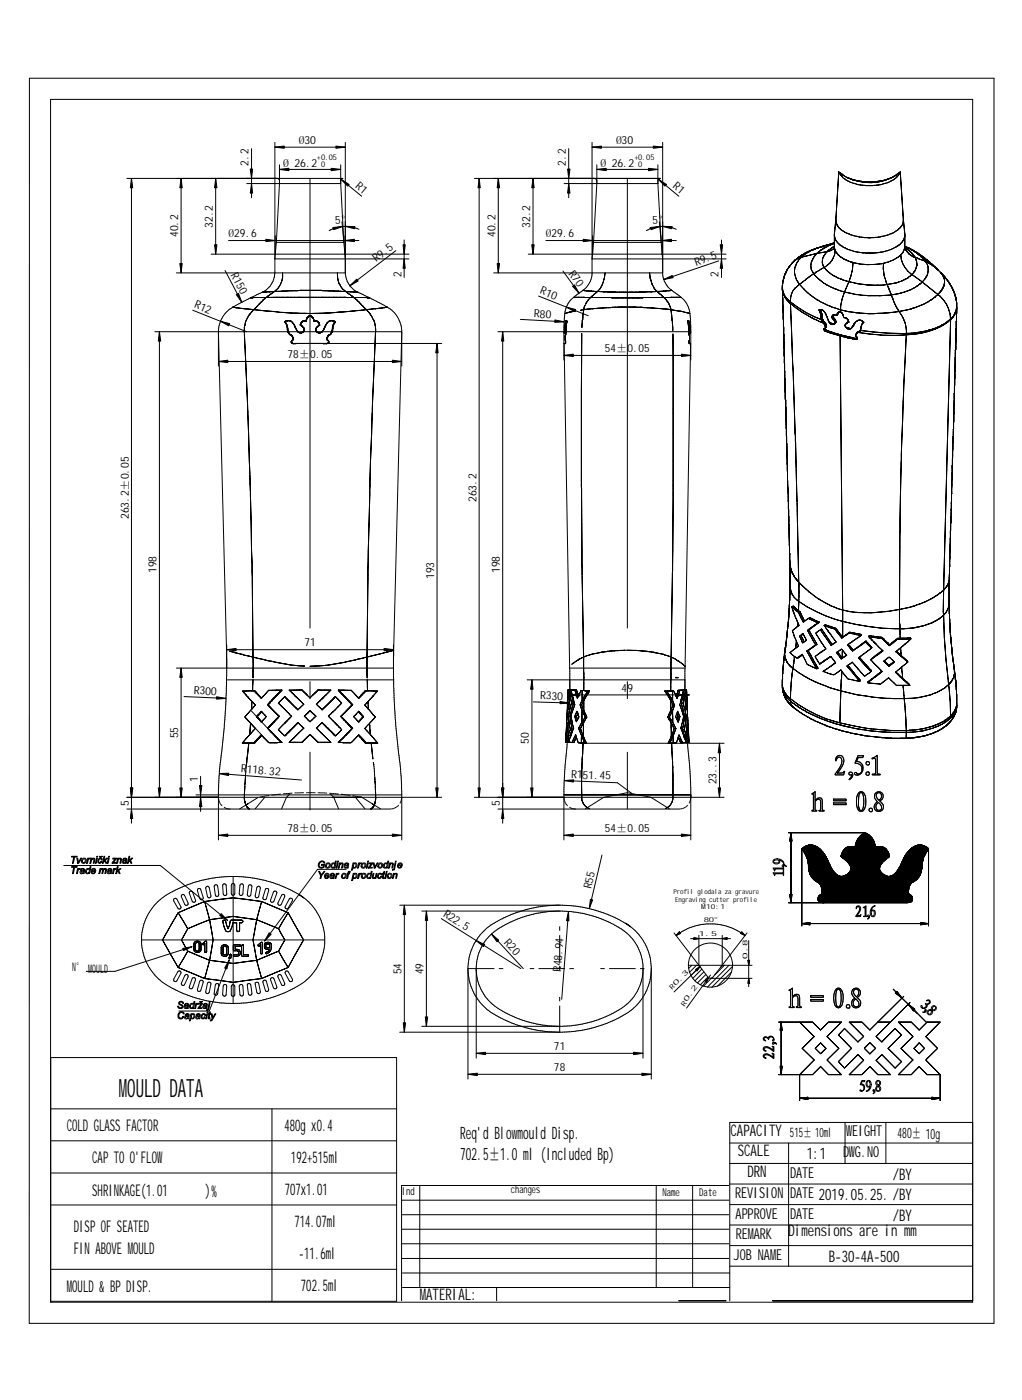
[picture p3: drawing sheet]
<svg xmlns="http://www.w3.org/2000/svg" width="235mm" height="322mm" viewBox="0 0 235 322" stroke-linecap="round" stroke-linejoin="round" font-family="sans-serif">
<defs><g id="words">
<text font-size="5.8" x="27.3" y="252.8">MOULD DATA</text>
<g font-size="3.9">
<text x="106" y="262.4">Req'd Blowmould Disp.</text>
<text x="106" y="267.2">702.5±1.0 ml (Included Bp)</text>
</g>
<g font-size="3.7">
<text x="15.4" y="260.6">COLD GLASS FACTOR</text>
<text x="65.5" y="260.6">480g x0.4</text>
<text x="168.2" y="261.6">CAPACITY</text>
<text x="21.3" y="268">CAP TO O'FLOW</text>
<text x="67" y="267.9">192+515ml</text>
<text x="169.9" y="266.3">SCALE</text>
<text x="185.8" y="266.9">1:1</text>
<text x="21.3" y="275.4">SHRINKAGE(1.01</text>
<text x="47.2" y="275.4">)%</text>
<text x="65.6" y="275.1">707x1.01</text>
<text x="172.1" y="271.1">DRN</text>
<text x="205.6" y="271.7">/BY</text>
<text x="205.6" y="281.2">/BY</text>
<text x="17" y="283.7">DISP OF SEATED</text>
<text x="67.8" y="282.5">714.07ml</text>
<text x="181.6" y="284.7">Dimensions are in mm</text>
<text x="17" y="288.9">FIN ABOVE MOULD</text>
<text x="68.8" y="289.9">-11.6ml</text>
<text x="190.8" y="290.6">B-30-4A-500</text>
<text x="15.4" y="297.5">MOULD &amp; BP DISP.</text>
<text x="69.3" y="297.3">702.5ml</text>
<text x="96.7" y="299.4">MATERIAL:</text>
</g>
<g font-size="3.5">
<text x="194.8" y="261.7">WEIGHT</text>
<text x="194.1" y="266.5">DWG.NO</text>
<text x="169.2" y="276">REVISION</text>
<text x="181.9" y="276">DATE 2019.05.25. /BY</text>
<text x="181.9" y="271.3">DATE</text>
<text x="169.4" y="280.7">APPROVE</text>
<text x="181.9" y="280.7">DATE</text>
<text x="169.4" y="285.4">REMARK</text>
<text x="169" y="290.2">JOB NAME</text>
</g>
<text font-size="3.3" x="206.6" y="262.1">480± 10g</text>
<text font-size="3" x="181.9" y="261.9">515± 10ml</text>
<text font-size="2.7" x="16.6" y="223.7">N° MOULD</text>
<g font-size="2.6">
<text x="68.8" y="33.3">Ø30</text>
<text x="141.9" y="33.3">Ø30</text>
<text x="57.2" y="38.1" transform="rotate(-90 57.2 38.1)">2.2</text>
<text x="65.2" y="38.4">Ø 26.2</text>
<text x="130.3" y="38.1" transform="rotate(-90 130.3 38.1)">2.2</text>
<text x="138.3" y="38.4">Ø 26.2</text>
<text x="81.7" y="43" transform="rotate(40 81.7 43)">R1</text>
<text x="154.7" y="43" transform="rotate(40 154.7 43)">R1</text>
<text x="49" y="52.4" transform="rotate(-90 49 52.4)">32.2</text>
<text x="77.2" y="51.6" transform="rotate(-2 77.2 51.6)">5°</text>
<text x="122.1" y="52.4" transform="rotate(-90 122.1 52.4)">32.2</text>
<text x="150.2" y="51.6" transform="rotate(-2 150.2 51.6)">5°</text>
<text x="41" y="54.6" transform="rotate(-90 41 54.6)">40.2</text>
<text x="52.6" y="54.7">Ø29.6</text>
<text x="114.1" y="54.6" transform="rotate(-90 114.1 54.6)">40.2</text>
<text x="125.7" y="54.7">Ø29.6</text>
<text x="53.1" y="63.4" transform="rotate(62 53.1 63.4)">R150</text>
<text x="86.6" y="60.4" transform="rotate(-37 86.6 60.4)">R9.5</text>
<text x="92.4" y="63.9" transform="rotate(-90 92.4 63.9)">2</text>
<text x="130.8" y="63" transform="rotate(54 130.8 63)">R70</text>
<text x="160.3" y="61.2" transform="rotate(-19 160.3 61.2)">R9.5</text>
<text x="165.4" y="63.9" transform="rotate(-90 165.4 63.9)">2</text>
<text x="44.6" y="70.8" transform="rotate(22 44.6 70.8)">R12</text>
<text x="124.2" y="67.6" transform="rotate(22 124.2 67.6)">R10</text>
<text x="122.9" y="73.1" transform="rotate(3 122.9 73.1)">R80</text>
<text x="66.2" y="82.5">78±</text>
<text x="71.4" y="82.5">0.05</text>
<text x="139.2" y="81.1">54±</text>
<text x="144.4" y="81.1">0.05</text>
<text x="29.6" y="119.5" transform="rotate(-90 29.6 119.5)">263.2±0.05</text>
<text x="109.7" y="115.6" transform="rotate(-90 109.7 115.6)">263.2</text>
<text x="36.1" y="132" transform="rotate(-90 36.1 132)">198</text>
<text x="115.1" y="132" transform="rotate(-90 115.1 132)">198</text>
<text x="100" y="133.3" transform="rotate(-90 100 133.3)">193</text>
<text x="70.1" y="148.9">71</text>
<text x="44.7" y="159.9" transform="rotate(2 44.7 159.9)">R300</text>
<text x="124.4" y="161" transform="rotate(2 124.4 161)">R330</text>
<text x="143.1" y="159.3">49</text>
<text x="41" y="170" transform="rotate(-90 41 170)">55</text>
<text x="121.8" y="171.4" transform="rotate(-90 121.8 171.4)">50</text>
<text x="55.5" y="177.9" transform="rotate(4 55.5 177.9)">R118.32</text>
<text x="131.5" y="179.2" transform="rotate(2 131.5 179.2)">R151.45</text>
<text x="29.6" y="185.6" transform="rotate(-90 29.6 185.6)">5</text>
<text x="45.6" y="180.1" transform="rotate(-90 45.6 180.1)">1</text>
<text x="115.1" y="185.6" transform="rotate(-90 115.1 185.6)">5</text>
<text x="165" y="180.7" transform="rotate(-90 165 180.7)">23..3</text>
<text x="66.2" y="191.6">78±0.05</text>
<text x="139.2" y="191.6">54±0.05</text>
<text x="136.1" y="204.8" transform="rotate(-77 136.1 204.8)">R55</text>
<text x="101.9" y="211" transform="rotate(32 101.9 211)">R22.5</text>
<text x="116" y="217.2" transform="rotate(48 116 217.2)">R20</text>
<text x="92.5" y="224.4" transform="rotate(-90 92.5 224.4)">54</text>
<text x="97.5" y="224.4" transform="rotate(-90 97.5 224.4)">49</text>
<text x="129.2" y="223.9" transform="rotate(-86 129.2 223.9)">R48.94</text>
<text x="127.6" y="241.9">71</text>
<text x="127.6" y="246.7">78</text>
</g>
<g font-size="2.5">
<text x="92.5" y="275.2">Ind</text>
<text x="152.5" y="275.5">Name</text>
<text x="161" y="275.5">Date</text>
</g>
<text font-size="2.4" x="117.6" y="274.8">changes</text>
<g font-size="1.8">
<text x="73" y="36.8">+0.05</text>
<text x="73.9" y="38.4">0</text>
<text x="146" y="36.8">+0.05</text>
<text x="146.9" y="38.4">0</text>
</g>
<g font-size="1.6">
<text x="155.1" y="205.9">Profil glodala za gravure</text>
<text x="155.4" y="207.7">Engraving cutter profile</text>
<text x="161.5" y="209.5">M</text>
<text x="162.6" y="209.5">10:1</text>
<text x="160.9" y="215.6">1.5</text>
<text x="162.1" y="212.2" transform="rotate(1 162.1 212.2)">8</text>
<text x="163.2" y="212.2" transform="rotate(1 163.2 212.2)">0°</text>
<text x="172.1" y="220.8" transform="rotate(-90 172.1 220.8)">0.8</text>
<text x="154.7" y="228.1" transform="rotate(-44 154.7 228.1)">R 0 . 3</text>
<text x="157.6" y="231.9" transform="rotate(-54 157.6 231.9)">R 0 . 2</text>
</g>
</g></defs>
<g fill="none" stroke="#000" stroke-width=".23">
<path d="M6.8 18h222.1v286.8h-222.2zM11.6 22.9h212.3v277h-212.3zM57.9 34.2v11.3M63.3 32.8v29.9a5.3 5.3 0 0 1-2.7 4.5l-7 3.6M63.3 33.9h16.2M64.3 38v4.3l-.7 13.5M64.3 39h14.1M78.4 38v4.3M79.5 32.8v30.3a5.6 5.6 0 0 0 4.2 4.8l4.1 2.1a7 7 0 0 1 4.7 6.1v8.2M130.9 34.2v11.3M136.3 33.9h16.3M136.3 32.8v30.3a5.8 5.8 0 0 1-3.2 4.6l-1 .8"/>
<path d="M137.4 38v4.3l-.7 13.5M137.4 39h14.1M151.5 38v4.3M152.6 32.8v30.3l.2 1.3M193.1 39.5l-.7 11.1 .7-11.1M193.3 39.9v-.2v.2M193.4 39.9h.1M193.5 39.8h.1M193.5 39.9h.1M193.6 39.9h.1M193.6 40h.1M193.7 40h.1"/>
<path d="M206.8 40h.1M206.8 39.9h.1M206.9 39.9h.1M207.1 39.9h.1M207.2 39.8l-.1 .1 .1-.1M29.2 41.1h49.8l-.5 .3-.1 .2M30.3 41.1v148.5M41.7 41.1v21.8M48.6 58.5h45.5M49.7 41.1v17.4M52.6 55.4h30M56.8 42.3h21.6"/>
<path d="M63.4 58.5l-.1 1.1h30.8M63.4 54.3v4.2M63.6 55.8l-.2 2.7M63.6 55.8h15.6M63.8 41.1l.5 .3v.2M78.4 42.3l.8 13.5M78.5 41.3l4.8 3.9M78.7 51.1l.5 4.7M79.2 55.8l.2 2.7M79.4 58.5l.1 1.1M79.4 54.3v4.2M82.6 52.8a7.5 7.5 0 0 0-6.8 .3"/>
<path d="M91.1 57.7l-10.5 8.1M93 55.3v8.6M109.2 41.1h42.8l-.3 .1-.2 .4M110.3 41.1v142.5M114.7 41.1v21.8M121.6 58.5h45.6M122.7 41.1v17.4M125.7 55.4h30M129.9 42.3h21.6M136.4 58.5l-.1 1.1h30.9M136.4 54.3v4.2M136.7 55.8h15.5"/>
<path d="M136.7 55.8l-.3 2.7M136.9 41.1l.2 .1 .3 .4M151.5 42.3l.7 13.5M151.6 41.3l4.7 3.9M151.8 51.1l.4 4.7M152.2 55.8l.2 2.7M152.4 58.5l.2 1.1M152.4 54.3v4.2M155.7 52.8a7.5 7.5 0 0 0-6.9 .3M166.1 55.3v8.6M183 60h.1M183 59.9h.1"/>
<path d="M183.1 59.9h.1M183.1 59.8h.1M183.2 59.8h.1M183.3 59.8h.1M183.3 59.7h.1M183.4 59.7h.1M183.4 59.6h.1M183.5 59.6h.1M183.6 59.5h.1M183.6 59.4h.1M183.7 59.5l-.7 .5 .7-.5M183.7 59.4h.1"/>
<path d="M183.8 59.3h.1M183.9 60h.1M183.9 59.9h.1M183.9 59.3h.1M183.9 59.2h.1M184 59.2h.1M184.1 59.1h.1M184.2 59h.1M184.3 59h.1M184.3 58.9h.1M184.4 58.9h.1M184.4 58.8h.1"/>
<path d="M184.5 59.2h.1M184.5 59.3l-.8 .2 .8-.2M184.5 59.3l-.6 .6 .6-.6M184.5 58.8h.1M184.6 59.2h.1M184.6 59.1h.1M184.6 58.8h.1M184.6 58.7h.1M184.7 59.1h.1M184.7 59h.1M184.7 58.7h.1M184.8 58.9l-.1 .1 .1-.1"/>
<path d="M184.8 58.7h.1M184.8 58.6h.1M184.9 58.9h.1M184.9 58.6h.1M185 58.8h.1M185 59.1l-.5 .2 .5-.2M185 58.6h.1M185 58.5h.1M185 58.7h.1M185.1 58.7h.1M185.1 58.5h.1M185.1 58.4h.1"/>
<path d="M185.2 58.7h.1M185.2 58.6h.1M185.2 58.4h.1M185.3 58.6h.1M185.3 58.4h.1M185.3 58.5h.1M185.3 58.3h.1M185.4 58.5h.1M185.4 58.3h.1M185.5 58.5h.1M185.5 58.3h.1M185.5 58.4h.1"/>
<path d="M185.5 58.2h.1M185.6 58.4h.1M185.6 58.2h.1M185.6 58.3h.1M185.7 58.2h.1M185.7 58.2l-.1 .1 .1-.1M185.8 58.2h.1M185.8 58.1h.1M185.9 58.2h-.1h.1M185.9 58.1h.1M186 58.1h.1M186 58h.1"/>
<path d="M186.1 58.1h.1M186.1 58h.1M186.1 57.9h.1M186.2 58h.1M186.2 57.9h.1M186.3 58h.1M186.3 57.9h.1M186.3 57.8h.1M186.4 57.9h.1M186.4 57.8h.1M186.5 57.8h.1M186.6 57.8l-.2 .1 .2-.1"/>
<path d="M186.6 57.8h.1M186.6 57.7h.1M186.7 57.7h.1M186.7 57.6h.1M186.8 57.6h.1M186.9 57.6l-.2 .1 .2-.1M186.9 57.6h.1M187 57.6h.1M187 59.9l-.1 .2 .1-.2M187.1 57.6h.1M187.1 59.7l-.1 .2 .1-.2M187.1 57.5h.1"/>
<path d="M187.2 57.6h.1M187.2 57.5h.1M187.2 59.6h.1M187.2 59.5h.1M187.3 57.5h.1M187.3 59.3l-.1 .2 .1-.2M187.3 57.4h.1M187.4 57.4h.1M187.5 57.4h.1M187.5 59.1l-.2 .2 .2-.2M187.5 59h.1M187.5 57.3h.1"/>
<path d="M187.6 57.3h.1M187.6 58.9l-.1 .1 .1-.1M187.7 57.3h.1M187.8 57.3h.1M187.8 57.2h.1M187.9 57.2h.1M188 57.2h.1M188.1 57.2h.1M188.1 57.1h.1M188.1 58.4l-3.1 .7 3.1-.7M188.1 58.4l-.5 .5 .5-.5M188.2 57.1h.1"/>
<path d="M188.2 58.3h.1M188.3 58.2h.1M188.3 57.1h.1M188.4 58.2h.1M188.4 58.1h.1M188.4 57.1h.1M188.5 58h.1M188.5 57.1h.1M188.5 57h.1M188.6 58h.1M188.6 57h.1M188.6 57.9h.1"/>
<path d="M188.7 57.9h.1M188.7 57h.1M188.8 57.8l-.1 .1 .1-.1M188.8 57h.1M188.8 56.9h.1M188.8 57.7h.1M188.9 57.7h.1M188.9 56.9h.1M189 57.6h.1M189 56.9h.1M189.1 57.6h.1M189.1 56.9h.1"/>
<path d="M189.1 56.8h.1M189.2 57.5h.1M189.2 56.8h.1M189.3 57.5h.1M189.3 56.8h.1M189.3 57.4h.1M189.4 57.4h.1M189.4 59.9v.1v-.1M189.4 59.8h.1M189.4 56.8h.1M189.4 57.3h.1M189.4 59.6v.2v-.2"/>
<path d="M189.4 56.7h.1M189.4 59.5v.1v-.1M189.5 59.4h.1M189.5 59.3h.1M189.5 56.7h.1M189.5 57.3h-.1h.1M189.6 57.2h.1M189.6 59.2l-.1 .1 .1-.1M189.6 56.7h.1M189.7 57.2h.1M189.7 59l-.1 .2 .1-.2M189.7 56.7h.1"/>
<path d="M189.7 56.6h.1M189.7 57.1h.1M189.7 58.9h.1M189.7 58.8h.1M189.8 57.1h.1M189.8 56.6h.1M189.9 57.1h.1M189.9 58.7l-.2 .1 .2-.1M189.9 56.6h.1M189.9 57h.1M189.9 58.5v.2v-.2M190 57h.1"/>
<path d="M190 56.5h.1M190 58.5h.1M190 58.4h.1M190.1 57h.1M190.1 58.4h.1M190.1 56.5h.1M190.1 56.9h.1M190.2 56.9h.1M190.2 56.5h.1M190.3 56.8h.1M190.3 56.5h.1M190.4 56.8h-.1h.1"/>
<path d="M190.4 56.5h.1M190.5 56.8h.1M190.5 56.4h.1M190.5 56.7h.1M190.5 57.9l.7-.2-.7 .2M190.5 57.9l-2.4 .5 2.4-.5M190.5 57.9l-.4 .5 .4-.5M190.5 57.9h.1M190.6 56.7h.1M190.6 57.9h.1M190.6 57.8h.1M190.6 56.4h.1"/>
<path d="M190.7 56.6h.1M190.7 57.8h.1M190.7 57.7h.1M190.7 56.4h.1M190.8 57.7h.1M190.8 56.3h.1M190.8 56.6h-.1h.1M190.8 57.6h.1M190.8 56.5h.1M190.9 56.5h.1M190.9 57.6h.1M190.9 56.3h.1"/>
<path d="M191 56.5h.1M191 57.6h.1M191 57.5h.1M191 56.3h.1M191.1 56.5h.1M191.1 56.3h.1M191.1 56.2h.1M191.1 57.4h.1M191.2 56.4h.1M191.2 57.3h.1M191.2 56.2h.1M191.2 57.7l.7-.3-.7 .3"/>
<path d="M191.3 56.4h.1M191.3 57.3h.1M191.3 56.2h.1M191.3 57.2h.1M191.3 56.1h.1M191.4 56.3h.1M191.4 57.2h.1M191.4 56.1h.1M191.4 57.1h.1M191.5 56.3h.1M191.5 57.1h.1M191.5 56.1h.1"/>
<path d="M191.6 56.3h.1M191.6 57.1h.1M191.6 59.9h.1M191.6 56.1h.1M191.6 57h.1M191.7 56.2h.1M191.7 57h.1M191.7 56.1h.1M191.7 56h.1M191.8 56.2h.1M191.8 57h.1M191.8 56.9h.1"/>
<path d="M191.8 56h.1M191.8 59.5l-.2 .4 .2-.4M191.9 56.2h.1M191.9 56.9h.1M191.9 57.4l.1-.1-.1 .1M191.9 56h.1M191.9 56.1h.1M191.9 56.8h.1M191.9 59.1l-.1 .4 .1-.4M191.9 57.3h.1M192 56.1h.1M192 56.8h.1"/>
<path d="M192 56h.1M192 57.3h.1M192 57.2h.1M192.1 56.1h.1M192.1 56.8h.1M192.1 58.9l-.2 .2 .2-.2M192.1 56h.1M192.1 57.2h.1M192.1 57.1h.1M192.1 57h.1M192.1 56.7h.1M192.1 56.8l.1 .6-.1-.6"/>
<path d="M192.1 58.8h.1M192.1 53.9h.1M192.1 54.1v-.2v.2M192.1 54.2h.1M192.1 54.3v-.1v.1M192.1 56.9h.1M192.1 54.1v2.7v-2.7M192.2 54.4h.1M192.2 54.5h.1M192.2 54.6v-.1v.1M192.2 57.4l.1 .2-.1-.2M192.2 58.4l-.1 .4 .1-.4"/>
<path d="M192.2 54.7h.1M192.2 54.8h.1M192.3 57.6l-.1 .8 .1-.8M192.3 57.6h.1M192.3 54.9l-.1-.1 .1 .1M192.3 55h.1M192.3 57.8h.1M192.3 57.7h.1M192.4 57.8h.1M192.4 55.1l-.1-.1 .1 .1M192.4 57.9h.1M192.4 55.3v-.2v.2"/>
<path d="M192.4 58h.1M192.4 55.4h.1M192.4 50.7v-.1v.1M192.4 50.8h.1M192.4 50.9v-.1v.1M192.4 51h.1M192.4 51.1h.1M192.4 50.6l-.3 3.3 .3-3.3M192.5 58.1h.1M192.5 55.4h.1M192.5 51.2h.1M192.5 51.3v-.1v.1"/>
<path d="M192.5 58.2h.1M192.5 51.4h.1M192.6 58.2l.1 .1-.1-.1M192.6 55.6l-.1-.2 .1 .2M192.6 51.5h.1M192.7 58.3h.1M192.7 51.6l-.1-.1 .1 .1M192.7 55.7l-.1-.1 .1 .1M192.7 51.7v-.1v.1M192.7 58.4h.1M192.7 55.8h.1M192.7 51.8v-.1v.1"/>
<path d="M192.8 58.4h.1M192.8 51.9h.1M192.8 58.5h.1M192.8 55.9l-.1-.1 .1 .1M192.9 58.6h.1M192.9 52l-.1-.1 .1 .1M192.9 56l-.1-.1 .1 .1M192.9 52.1h.1M193 58.7h.1M193 56h-.1h.1M193 52.2l-.1-.1 .1 .1M193 52.4v-.2v.2"/>
<path d="M193.1 58.8h.1M193.1 56.2l-.1-.2 .1 .2M193.1 52.4h-.1h.1M193.2 58.8h.1M193.3 58.9h.1M193.3 56.3l-.2-.1 .2 .1M193.3 52.5l-.2-.1 .2 .1M193.3 59h.1M193.3 56.4v-.1v.1M193.3 52.6v-.1v.1M193.4 59h.1M193.4 40h.1"/>
<path d="M193.4 59.1h.1M193.4 52.7l-.1-.1 .1 .1M193.4 40.1h.1M193.5 59.1h.1M193.5 56.5l-.2-.1 .2 .1M193.5 52.8l-.1-.1 .1 .1M193.5 40.2l-.1-.1 .1 .1M193.5 59.2h.1M193.5 40.3h.1M193.6 59.2h.1M193.6 56.5h-.1h.1M193.6 40.4h.1"/>
<path d="M193.6 52.9l-.1-.1 .1 .1M193.7 59.3h.1M193.7 56.6l-.1-.1 .1 .1M193.7 40.5l-.1-.1 .1 .1M193.8 59.3h.1M193.8 53l-.2-.1 .2 .1M193.8 40h.1M193.8 40.5h-.1h.1M193.8 40.1h.1M193.8 56.7l-.1-.1 .1 .1M193.8 40.6v-.1v.1M193.9 59.4h.1"/>
<path d="M193.9 53.1l-.1-.1 .1 .1M193.9 40.2h.1M193.9 40.1h.1M193.9 40.8l-.1-.2 .1 .2M194 59.4h.1M194 56.8l-.2-.1 .2 .1M194 53.1h.1M194 40.2h.1M194 40.8h.1M194 59.5h.1h-.1M194 40.3h.1M194.1 40.3h.1"/>
<path d="M194.1 40.9l-.1-.1 .1 .1M194.1 59.5h.1M194.1 56.9l-.1-.1 .1 .1M194.1 53.2l-.1-.1 .1 .1M194.1 40.4h.1M194.1 41v-.1v.1M194.2 59.6h.1M194.2 40.4h.1M194.2 59.6l.2 .1-.2-.1M194.2 57l-.1-.1 .1 .1M194.2 53.3l-.1-.1 .1 .1M194.2 41h.1"/>
<path d="M194.3 40.5h.1M194.4 59.7h.1M194.4 40.5h.1M194.4 57.1l-.2-.1 .2 .1M194.4 53.4l-.2-.1 .2 .1M194.4 41.1l-.2-.1 .2 .1M194.5 41.2l-.1-.1 .1 .1M194.5 59.8h.1M194.5 53.5l-.1-.1 .1 .1M194.6 59.8h.1M194.6 57.1h-.2h.2M194.6 41.3h.1"/>
<path d="M194.6 40.6h.1M194.6 53.5h-.1h.1M194.6 40.7h.1M194.7 57.2l-.1-.1 .1 .1M194.7 41.4l-.1-.1 .1 .1M194.7 59.8l.2 .1-.2-.1M194.7 40.8h.1M194.8 53.6l-.2-.1 .2 .1M194.8 41.5l-.1-.1 .1 .1M194.9 59.9h.1M194.9 57.3l-.2-.1 .2 .1M194.9 40.8h.1"/>
<path d="M194.9 53.7l-.1-.1 .1 .1M194.9 41.5h-.1h.1M195 40.8l1.3 .6-1.3-.6M195 60h.1M195 57.3h-.1h.1M195 41.6l-.1-.1 .1 .1M195.1 53.7h-.2h.2M195.1 40.9h.1M195.2 57.4l-.2-.1 .2 .1M195.2 41.6h-.2h.2M195.2 40.9h.1M195.2 41h.1"/>
<path d="M195.2 53.8l-.1-.1 .1 .1M195.3 41.7l-.1-.1 .1 .1M195.3 41h.1M195.3 57.5l-.1-.1 .1 .1M195.4 53.9l-.2-.1 .2 .1M195.4 41h.1M195.5 41.8l-.2-.1 .2 .1M195.5 41h.1M195.5 57.5h-.2h.2M195.5 41.1h.1M195.6 53.9h-.2h.2M195.6 41.9l-.1-.1 .1 .1"/>
<path d="M195.6 41.1h.1M195.7 41.1h.1M195.7 57.6l-.2-.1 .2 .1M195.7 54l-.1-.1 .1 .1M195.7 41.9h-.1h.1M195.7 41.2h.1M195.8 42l-.1-.1 .1 .1M195.8 41.2h.1M195.9 57.6h-.2h.2M195.9 54.1l-.2-.1 .2 .1M195.9 41.2h.1M196 42h-.2h.2"/>
<path d="M196 41.2h.1M196.1 57.7l-.2-.1 .2 .1M196.1 54.1h-.2h.2M196.1 41.3h.1M196.2 42.1l-.2-.1 .2 .1M196.2 41.3h.1M196.2 54.2l-.1-.1 .1 .1M196.3 57.8l-.2-.1 .2 .1M196.3 41.3h.1M196.3 42.1h-.1h.1M196.3 41.4h.1M196.3 41.4l1.4 .4-1.4-.4"/>
<path d="M196.4 54.2h-.2h.2M196.4 57.8h-.1h.1M196.4 42.2l-.1-.1 .1 .1M196.4 41.4h.1M196.5 41.4h.1M196.6 41.4h.1M196.6 54.3l-.2-.1 .2 .1M196.6 57.9l-.2-.1 .2 .1M196.6 42.2h-.2h.2M196.6 41.5h.1M196.7 41.5h.1M196.8 54.3h-.2h.2"/>
<path d="M196.8 42.3l-.2-.1 .2 .1M196.8 41.5h.1M196.8 57.9h-.2h.2M196.9 54.4l-.1-.1 .1 .1M196.9 42.3h-.1h.1M196.9 41.5h.1M197 58l-.2-.1 .2 .1M197 41.6h.1M197 41.6h.1h-.1M197.1 42.4l-.2-.1 .2 .1M197.1 54.4h-.2h.2M197.1 41.6h.1"/>
<path d="M197.2 58h-.2h.2M197.2 41.6h.1M197.3 42.4h-.2h.2M197.3 41.6h.1M197.3 54.4h-.2h.2M197.4 41.6h.1M197.4 58.1l-.2-.1 .2 .1M197.4 42.5l-.1-.1 .1 .1M197.5 54.5l-.2-.1 .2 .1M197.5 41.6h.1M197.6 58.1h-.2h.2M197.6 42.5h-.2h.2"/>
<path d="M197.6 41.7h.1M197.7 41.7h.1M197.7 41.8l1.5 .2-1.5-.2M197.7 54.6l-.2-.1 .2 .1M197.8 42.5h-.2h.2M197.8 41.7h.1M197.8 58.1h-.2h.2M197.9 41.7h.1M197.9 54.6h-.2h.2M198 42.6l-.2-.1 .2 .1M198 58.2l-.2-.1 .2 .1M198 41.7h.1"/>
<path d="M198.1 54.6h-.2h.2M198.1 42.6h-.1h.1M198.1 41.8h.1M198.2 58.2h-.2h.2M198.2 41.8h.1M198.3 54.6h-.2h.2M198.3 42.6h-.2h.2M198.3 41.8h.1M198.4 41.8h.1M198.4 58.2h-.2h.2M198.5 42.7l-.2-.1 .2 .1M198.5 41.8h.1"/>
<path d="M198.5 54.6h-.2h.2M198.6 41.8h.1M198.6 58.2h-.2h.2M198.6 42.7h-.1h.1M198.7 54.7l-.2-.1 .2 .1M198.7 41.8h.1M198.8 41.8h.1M198.8 58.2h-.2h.2M198.8 42.7h-.2h.2M198.8 41.9h.1M198.9 54.7h-.2h.2M198.9 41.9h.1"/>
<path d="M199 41.9h.1M199 42.7h-.2h.2M199.1 58.2h-.3h.3M199.1 41.9h.1M199.1 54.7h-.2h.2M199.2 42l1.5 .1-1.5-.1M199.2 42.7h-.2h.2M199.2 41.9h.1M199.2 58.3l-.1-.1 .1 .1M199.3 54.7h-.2h.2M199.3 41.9h.1h-.1M199.4 42.7h-.2h.2"/>
<path d="M199.4 41.9h.1M199.5 58.3h-.3h.3M199.5 41.9h.1M199.5 54.7h-.2h.2M199.6 42.7h-.2h.2M199.6 41.9h.1M199.7 58.3h-.2h.2M199.7 54.7h-.2h.2M199.7 41.9h.1M199.7 42.7h-.1h.1M199.8 41.9h.1M199.9 58.3h-.2h.2"/>
<path d="M199.9 54.8l-.2-.1 .2 .1M199.9 41.9h.1M199.9 42.7h-.2h.2M200 41.9h.1M200.1 41.9h.1M200.1 58.3h-.2h.2M200.1 54.8h-.2h.2M200.1 42.7h-.2h.2M200.2 41.9h.1M200.3 58.3h-.2h.2M200.3 54.8h-.2h.2M200.3 42.7h-.2h.2"/>
<path d="M200.3 41.9h.1M200.4 41.9h.1M200.5 42.7h-.2h.2M200.5 41.9h.1M200.5 58.3h-.2h.2M200.5 54.8h-.2h.2M200.6 41.9h.1M200.7 42.1l1.4-.2-1.4 .2M200.7 42.7h-.2h.2M200.7 41.9h.1M200.7 54.7l-.2 .1 .2-.1M200.7 58.3h-.2h.2"/>
<path d="M200.8 42.7h-.1h.1M200.8 41.9h.1M200.9 41.9h.1M200.9 58.3h-.2h.2M200.9 54.7h-.2h.2M201 41.9h.1M201 42.7h-.2h.2M201.1 54.7h-.2h.2M201.1 41.9h.1M201.2 58.3h-.3h.3M201.2 41.9h.1M201.2 42.7h-.2h.2"/>
<path d="M201.3 41.9h.1M201.3 54.7h-.2h.2M201.4 58.2l-.2 .1 .2-.1M201.4 42.7h-.2h.2M201.4 41.9h.1M201.5 54.7h-.2h.2M201.5 41.9h.1M201.6 58.2h-.2h.2M201.6 42.7h-.2h.2M201.6 41.9l.1-.1-.1 .1M201.7 41.8h.1M201.7 54.7h-.2h.2"/>
<path d="M201.8 42.7h-.2h.2M201.8 41.8h.1M201.8 58.2h-.2h.2M201.9 54.7h-.2h.2M201.9 42.7h-.1h.1M201.9 41.8h.1M202 58.2h-.2h.2M202 41.8h.1M202.1 41.8h.1M202.1 41.9l1.4-.3-1.4 .3M202.1 54.6l-.2 .1 .2-.1M202.1 42.6l-.2 .1 .2-.1"/>
<path d="M202.2 41.8h.1M202.2 58.2h-.2h.2M202.3 41.8h.1M202.3 54.6h-.2h.2M202.3 42.6h-.2h.2M202.4 41.7h.1M202.4 41.8h.1M202.4 58.2h-.2h.2M202.4 42.6h-.1h.1M202.5 54.6h-.2h.2M202.5 41.7h.1M202.6 41.7h.1"/>
<path d="M202.6 58.1l-.2 .1 .2-.1M202.6 42.5l-.2 .1 .2-.1M202.7 41.7h.1M202.7 54.6h-.2h.2M202.8 41.7h.1M202.8 58.1h-.2h.2M202.8 42.5h-.2h.2M202.9 41.6h.1M202.9 54.5l-.2 .1 .2-.1M203 58.1h-.2h.2M203 42.5h-.2h.2M203 41.6h.1"/>
<path d="M203.1 54.4l-.2 .1 .2-.1M203.1 41.6h.1M203.1 42.4l-.1 .1 .1-.1M203.2 41.6h.1h-.1M203.2 58l-.2 .1 .2-.1M203.3 54.4h-.2h.2M203.3 41.6h.1M203.3 42.4h-.2h.2M203.4 41.6h.1M203.4 58h-.2h.2M203.5 54.4h-.2h.2M203.5 41.6h.1"/>
<path d="M203.5 42.3l-.2 .1 .2-.1M203.5 41.6l1.4-.5-1.4 .5M203.5 41.5h.1M203.6 57.9l-.2 .1 .2-.1M203.6 41.5h.1M203.6 54.3l-.1 .1 .1-.1M203.6 42.3h-.1h.1M203.7 41.5h.1M203.8 57.9h-.2h.2M203.8 41.5l.1-.1-.1 .1M203.8 54.3h-.2h.2M203.8 42.2l-.2 .1 .2-.1"/>
<path d="M203.9 41.4h.1M204 42.2h-.2h.2M204 41.4h.1M204 57.8l-.2 .1 .2-.1M204 54.3h-.2h.2M204.1 42.1l-.1 .1 .1-.1M204.1 41.4h.1M204.1 41.3h.1M204.2 57.8h-.2h.2M204.2 54.2l-.2 .1 .2-.1M204.2 41.3h.1M204.3 42.1h-.2h.2"/>
<path d="M204.3 41.3h.1M204.3 41.3h.1h-.1M204.4 57.7l-.2 .1 .2-.1M204.4 54.1l-.2 .1 .2-.1M204.4 42.1h-.1h.1M204.4 41.3h.1M204.5 41.2h.1M204.5 54.1h-.1h.1M204.6 57.6l-.2 .1 .2-.1M204.6 42l-.2 .1 .2-.1M204.6 41.2h.1M204.7 54l-.2 .1 .2-.1"/>
<path d="M204.7 41.9l-.1 .1 .1-.1M204.7 41.1h.1M204.7 57.6h-.1h.1M204.8 41.1h.1M204.8 41.9h-.1h.1M204.9 57.6h-.2h.2M204.9 53.9l-.2 .1 .2-.1M204.9 41.1h.1M204.9 41.1l.5-.3-.5 .3M204.9 41h.1M205 41.8l-.2 .1 .2-.1M205 41h.1"/>
<path d="M205 53.9h-.1h.1M205.1 57.5l-.2 .1 .2-.1M205.1 41.7l-.1 .1 .1-.1M205.1 41h.1M205.2 53.8l-.2 .1 .2-.1M205.2 41h.1M205.2 57.4l-.1 .1 .1-.1M205.2 41.6l-.1 .1 .1-.1M205.2 40.9h.1M205.3 40.9h.1M205.3 53.7l-.1 .1 .1-.1M205.4 57.3l-.2 .1 .2-.1"/>
<path d="M205.4 41.6h-.2h.2M205.4 40.9h.1M205.5 53.7h-.2h.2M205.5 40.8h.1M205.5 41.5l-.1 .1 .1-.1M205.6 57.3h-.2h.2M205.6 40.8h.1M205.6 41.5h.1M205.7 53.6l-.2 .1 .2-.1M205.7 40.8v-.1v.1M205.7 57.2l-.1 .1 .1-.1M205.7 59.8l1.1-.6-1.1 .6"/>
<path d="M205.7 41.4l-.1 .1 .1-.1M205.7 40.7h.1M205.8 53.5l-.1 .1 .1-.1M205.8 40.6h.1M205.8 41.3h.1M205.9 57.1l-.2 .1 .2-.1M205.9 40.6h.1M205.9 53.5h-.1h.1M205.9 40.5h.1M206 41.2l-.2 .1 .2-.1M206 40.5h.1M206 57.1h-.1h.1"/>
<path d="M206.1 53.4l-.2 .1 .2-.1M206.1 41.1l-.1 .1 .1-.1M206.1 40.5h.1M206.2 57l-.2 .1 .2-.1M206.2 41l-.1 .1 .1-.1M206.2 40.4h.1M206.2 53.3l-.1 .1 .1-.1M206.2 41h.1M206.3 56.9l-.1 .1 .1-.1M206.3 53.2l-.1 .1 .1-.1M206.3 40.3h.1M206.3 40.9l-.1 .1 .1-.1"/>
<path d="M206.4 40.3h.1M206.4 56.8l-.1 .1 .1-.1M206.4 53.2h-.1h.1M206.4 40.2h.1M206.4 40.8l-.1 .1 .1-.1M206.5 40.2h.1M206.5 40.8h-.1h.1M206.5 56.7l-.1 .1 .1-.1M206.5 53.1l-.1 .1 .1-.1M206.5 40.1h.1M206.6 40.1h.1M206.6 40.6l-.1 .2 .1-.2"/>
<path d="M206.7 53l-.2 .1 .2-.1M206.7 40.1h.1M206.7 40.5h.1M206.7 56.6l-.2 .1 .2-.1M206.7 40h.1M206.8 40.5h.1M206.8 59.2l.6-.5-.6 .5M206.8 52.9l-.1 .1 .1-.1M206.8 40.4h.1M206.8 56.5l-.1 .1 .1-.1M206.9 52.8l-.1 .1 .1-.1M206.9 40.3l-.1 .1 .1-.1"/>
<path d="M206.9 40.2h.1M207 56.5h-.2h.2M207 52.7l-.1 .1 .1-.1M207 40.1l-.1 .1 .1-.1M207 40h.1M207.1 56.4l-.1 .1 .1-.1M207.1 52.6l-.1 .1 .1-.1M207.2 56.3l-.1 .1 .1-.1M207.2 52.5l-.1 .1 .1-.1M207.3 52.4l-.1 .1 .1-.1M207.3 56.2l-.1 .1 .1-.1M207.3 52.4h.1"/>
<path d="M207.4 58.7l.5-.5-.5 .5M207.4 58.7l.1 1.1-.1-1.1M207.4 56.1l-.1 .1 .1-.1M207.4 52.2l-.1 .2 .1-.2M207.5 56l-.1 .1 .1-.1M207.5 52.1h.1M207.5 59.8l.4 .9-.4-.9M207.6 55.9l-.1 .1 .1-.1M207.6 52l-.1 .1 .1-.1M207.6 51.9h.1M207.6 55.8v.1v-.1M207.7 51.8l-.1 .1 .1-.1"/>
<path d="M207.8 55.7l-.2 .1 .2-.1M207.8 51.7l-.1 .1 .1-.1M207.8 55.6v.1v-.1M207.8 51.6h.1M207.9 58.2l.3-.6-.3 .6M207.9 51.5l-.1 .1 .1-.1M207.9 51.4h.1M207.9 55.4l-.1 .2 .1-.2M207.9 51.3h.1M207.9 55.4h.1M207.9 51.1v.2v-.2M208 51h.1"/>
<path d="M208 50.9h.1M208 50.8h.1M208 50.7v.1v-.1M208 50.6v.1v-.1M208 50.6l-.7-11.1 .7 11.1M208 55.3l-.1 .1 .1-.1M208.1 55.2h.1M208.1 55v.2v-.2M208.2 57.6l.1-.7-.1 .7M208.2 54.9h.1M208.2 54.8h.1M208.2 54.7v.1v-.1"/>
<path d="M208.2 54.6h.1M208.3 56.9h.1M208.3 54.6h-.1h.1M208.3 54.4v.2v-.2M208.3 54.3h.1M208.3 54.2v.1v-.1M208.3 54.1h.1M208.3 54h.1M208.3 53.9v.1v-.1M208.3 56.8h.1M208.3 56.8v-2.7v2.7M208.3 53.9l-.3-3.3 .3 3.3"/>
<path d="M208.4 56.8h.1M208.4 56.9h.1M208.4 57h.1M208.4 57.1h.1M208.4 56.8l-.1-.1 .1 .1M208.4 57.2h.1M208.4 57.3h.1M208.5 56.8h.1M208.5 57.1h.1M208.5 57.4h.1M208.5 57.3h.1M208.5 57.4l-.1-.1 .1 .1"/>
<path d="M208.5 57.5h.1M208.6 56.9h.1M208.6 57.2h.1M208.6 57.6h.1M208.6 57.5h.1M208.6 56.8h.1M208.7 56.9h.1M208.7 57.2h.1M208.7 57.7h.1M208.7 57.3h.1M208.7 57.8h.1M208.7 57.9h.1"/>
<path d="M208.8 57h.1M208.8 57.3h.1M208.8 57.9h.1M208.9 57h.1M208.9 57.4h.1M208.9 58h.1M208.9 57.9h.1M208.9 58.1h.1M209 57h.1M209 57.4h.1M209 57.5h.1M209 58.1h.1"/>
<path d="M209 57.1h.1M209 58.2h.1M209.1 57.1h.1M209.1 57.5h.1M209.1 58.2h.1M209.1 57.6h.1M209.2 57.1h.1M209.2 57.6h.1M209.2 58.3h.1M209.2 58.4h.1M209.3 57.2h.1M209.3 57.7h.1"/>
<path d="M209.3 58.4h.1M209.3 58.5h.1M209.3 57.8h.1M209.4 57.2h-.1h.1M209.4 57.8h.1M209.4 58.6h.1M209.4 58.5h.1M209.4 57.2h.1M209.5 57.3h.1M209.5 57.8h.1M209.5 57.9h.1M209.5 58.6h.1"/>
<path d="M209.5 57.2h.1M209.5 58.7h.1M209.6 58h.1M209.6 58.7h.1M209.6 57.3h.1M209.6 57.4l-.1-.1 .1 .1M209.6 57.4h.1M209.7 58.1h.1M209.7 58.7h.1M209.7 57.4h.1M209.7 58.8h.1M209.8 57.4h.1"/>
<path d="M209.8 57.5h.1M209.8 58.2h.1M209.8 58.8h.1M209.8 58.9h.1M209.9 57.5h.1M209.9 58.3h.1M209.9 58.9h.1M210 57.6h.1M210 58.3h.1M210 58.9l.1 .1-.1-.1M210 57.5h.1M210 58.4h.1"/>
<path d="M210.1 57.6h.1M210.1 58.4h.1M210.1 59h.1M210.1 58.5v-.1v.1M210.2 57.6h.1M210.2 57.7h.1M210.2 58.6h.1M210.2 59.1h.1M210.2 58.7h.1M210.3 57.7h.1M210.3 58.7h.1M210.3 59.1h.1"/>
<path d="M210.3 58.8h.1M210.3 59.2h.1M210.4 57.8h.1M210.4 58.8h.1M210.4 59.2h.1M210.4 57.7h.1M210.4 58.9h.1M210.4 59h.1M210.5 59h.1M210.5 59.1h.1M210.5 57.8h.1M210.6 57.9l-.2-.1 .2 .1"/>
<path d="M210.6 59.1h.1M210.6 59.3h.1M210.6 59.2h.1M210.6 57.8h.1M210.6 57.9h.1M210.7 58h.1M210.7 59.2h.1M210.7 59.3h.1M210.7 57.9h.1M210.7 59.3l.6 .2-.6-.2M210.8 58.1h.1M210.8 58h.1"/>
<path d="M210.9 58.1h.1M210.9 59.6l-.2-.3 .2 .3M210.9 58.2h.1M210.9 59.9v-.3v.3M211 58.2h.1M211 58.1h.1M211 58.3h.1M211.1 58.3h.1M211.1 58.2h.1M211.2 58.3h.1M211.2 58.2h.1M211.2 58.4h.1"/>
<path d="M211.3 58.4h.1M211.3 59.5h.1M211.3 58.3h.1M211.3 58.5h.1M211.4 58.5h.1M211.4 59.5h.1M211.4 58.3h.1M211.4 58.4h.1M211.5 58.6h.1M211.5 59.6l.2 .1-.2-.1M211.5 58.4h.1M211.5 58.5h.1"/>
<path d="M211.5 58.7h.1M211.6 58.7h.1M211.6 58.5h.1M211.7 58.7h.1M211.7 58.5h.1M211.7 58.6h.1M211.7 59.7l.2 .1-.2-.1M211.8 58.8h.1M211.8 58.6h.1M211.8 58.7h.1M211.8 58.9h.1M211.9 58.9h.1"/>
<path d="M211.9 59.8h.1M211.9 58.7h.1M212 59h.1M212 59.8h.1h-.1M212 58.7h.1M212 58.8h.1M212 59.1h.1M212.1 59.1h.1M212.1 59.2h.1M212.1 59.8l.2 .1-.2-.1M212.1 58.8h.1M212.1 58.9h.1"/>
<path d="M212.2 59.2h.1M212.2 58.9h.1M212.3 59.3h.1M212.3 59h.1M212.3 59.9l.2 .1-.2-.1M212.3 59.1h.1M212.4 59.4h.1M212.4 59.1h.1M212.4 59.5h.1M212.5 59.5h.1M212.5 60h.1M212.5 59.1h.1"/>
<path d="M212.5 59.2h.1M212.5 59.6h.1M212.6 59.6h.1M212.6 60h.1h-.1M212.6 59.2h.1M212.6 59.7h.1M212.6 59.3h.1M212.7 59.8h.1M212.7 59.3h.1M212.8 59.8h.1M212.8 59.3h.1M212.8 59.4h.1"/>
<path d="M212.9 59.9h.1M212.9 59.4h.1M212.9 60h.1M212.9 59.5h.1M213 59.5h.1M213 59.6h.1M213.1 59.6h.1M213.1 59.7h.1M213.2 59.7h.1M213.2 59.8h.1M213.3 59.8h.1M213.4 59.8h.1"/>
<path d="M213.4 59.9h.1M213.5 59.9h.1M213.5 60h.1M213.6 60h.1M35.6 76.4h56.9M36.7 76.4v107.2M40.6 62.9h38.9M44.4 71.4l12.4 5M50.3 76.6l1.9 75.2M51.8 62.3l3.9 7.3M53.6 70.7h.1M53.6 70.8a6.5 6.5 0 0 0-3.3 5.3v8.2"/>
<path d="M53.7 70.7h.1M53.8 70.8h.1M53.9 70.8h.1M54 70.8l.1 .1-.1-.1M54.1 70.9h.2h-.2M54.3 70.9h.1M54.4 70.9h.1M54.4 70.9h.2h-.2M54.6 70.9h.3h-.3M54.9 70.9h.1M55 70.9l.1 .1-.1-.1M55.1 71h.4h-.4"/>
<path d="M55.5 71l.8 .1-.8-.1M56.3 76.4h.1M56.3 76.5h.1M56.3 76.6h.1M56.3 76.7h.1M56.3 75.9v.5v-.5M56.3 75.4v.5v-.5M56.3 71.1h.1M56.3 75.1v.3v-.3M56.3 75h.1M56.4 71.1h.1M56.4 75h.1"/>
<path d="M56.5 74.4l-.1 .6 .1-.6M56.5 71.1h.1h-.1M56.6 74l-.1 .4 .1-.4M56.6 71.1h.4h-.4M56.7 73.8l-.1 .2 .1-.2M56.7 73.7h.1M56.8 73.6h.1M57 71.1l.6 .1-.6-.1M57 73.1l-.2 .5 .2-.5M57.2 72.7l-.2 .4 .2-.4M57.4 72.5l-.2 .2 .2-.2M57.5 72.4l-.1 .1 .1-.1"/>
<path d="M57.5 72.4h.1M57.5 72.3h.1M57.6 72.3h.1M57.6 71.2l.8 .1-.8-.1M57.7 68.6h.1M57.8 68.6h.1M57.9 68.6h.1M58 68.6h.1M58.1 68.6h.1M58.2 68.6h.1M58.3 68.5h.1M58.3 68.5h.2h-.2"/>
<path d="M58.4 71.3l2.4 .3-2.4-.3M58.4 71.3l-.8 1 .8-1M58.5 68.5h.1h-.1M58.6 68.5h.1M58.7 68.5h.1M58.7 71.1l-.3 .2 .3-.2M58.8 68.5h.1M58.8 68.5h.3h-.3M58.9 70.9l-.2 .2 .2-.2M59.1 70.7l-.2 .2 .2-.2M59.1 68.5h.6h-.6M59.1 70.6h.1"/>
<path d="M59.2 70.6h.1M59.4 70.3l-.2 .3 .2-.3M59.6 70l-.2 .3 .2-.3M59.7 68.5h.1M59.8 68.5h.1M59.8 70h-.2h.2M59.8 69.9h.1M59.9 68.5h.1h-.1M59.9 69.9h.1M59.9 69.8h.1M60 68.5h.2h-.2M60.1 69.6l-.2 .2 .2-.2"/>
<path d="M60.2 68.5h.5h-.5M60.4 69.4l-.3 .2 .3-.2M60.4 67.3h.1M60.5 67.3h.1M60.5 69.3l-.1 .1 .1-.1M60.5 69.2v.1v-.1M60.5 69.1h.1M60.6 67.3h.1M60.7 68.5h.6h-.6M60.7 67.3h.1h-.1M60.8 67.3h.1M60.8 71.6l.7 .1-.7-.1"/>
<path d="M60.9 67.3h.1h-.1M61 67.3h.1h-.1M61.1 67.3h.1M61.2 67.3h.1M61.3 67.3l.2-.1-.2 .1M61.3 68.5h1.9h-1.9M61.3 68.5l-.8 .6 .8-.6M61.5 68.4l-.2 .1 .2-.1M61.5 71.7h.1M61.5 67.2h.5h-.5M61.5 71.7h.1h-.1M61.6 68.3l-.1 .1 .1-.1"/>
<path d="M61.6 71.7h.2h-.2M61.7 68.2l-.1 .1 .1-.1M61.7 68.2h.1M61.8 71.7h.6h-.6M61.9 68.1l-.2 .1 .2-.1M62 67.2h.1M62.1 67.2h.1M62.1 67.9l-.2 .2 .2-.2M62.1 67.2h.2h-.2M62.1 67.8v.1v-.1M62.2 67.8h.1M62.3 67.2h.4h-.4"/>
<path d="M62.4 67.7l-.2 .1 .2-.1M62.4 71.7l1 .1-1-.1M62.6 67.6l-.2 .1 .2-.1M62.6 67.5h.1M62.7 67.5h.1M62.7 67.2l.5-.1-.5 .1M63.2 68.5h.4h-.4M63.2 67.1h1.5h-1.5M63.2 67.1l-.5 .4 .5-.4M63.4 71.8l1.2 .2-1.2-.2M63.5 66.9l-.3 .2 .3-.2M63.6 68.5h.1"/>
<path d="M63.7 68.5h.1M63.8 66.7l-.3 .2 .3-.2M63.8 68.5h.1h-.1M63.9 66.5l-.1 .2 .1-.2M63.9 68.5h.4h-.4M64 66.4l-.1 .1 .1-.1M64 66.4h.1M64.3 66l-.3 .4 .3-.4M64.3 68.5h.8h-.8M64.5 65.7l-.2 .3 .2-.3M64.6 65.5l-.1 .2 .1-.2M64.6 65.4h.1"/>
<path d="M64.6 72h.1M64.7 67.1l.3-.1-.3 .1M64.7 72h.2h-.2M64.8 64.9l-.2 .5 .2-.5M64.9 72h.2h-.2M64.9 64.5l-.1 .4 .1-.4M65 64.4l-.1 .1 .1-.1M65 64.2v.2v-.2M65 64.2h.1M65 67h.1M65.1 63.9l-.1 .3 .1-.3M65.1 62.9v1v-1"/>
<path d="M65.1 67h.1M65.1 67h.2h-.2M65.1 68.5h1h-1M65.1 72h.6h-.6M65.3 67h.3h-.3M65.6 74.2h.1M65.6 67h.7h-.7M65.7 74.2v.1v-.1M65.7 74.2h.1M65.7 72l1.1 .1-1.1-.1M65.7 74.1h.1M65.7 74.3l-.1-.1 .1 .1"/>
<path d="M65.7 74.4h.1M65.7 74h.1M65.7 74.3h.1M65.8 74.5h.1M65.8 74.4h.1M65.8 74.1h.1M65.8 74.5l-.1-.1 .1 .1M65.8 73.9h.1M65.8 74h.1M65.9 74.5h.1M65.9 74h.1M65.9 74.1h.1"/>
<path d="M65.9 74.6h.1M65.9 73.9h.1M66 74.6h.1M66 74h.1M66 73.9h.1M66 74.7h.1M66 74.9l-.1-.3 .1 .3M66 74.8h.1M66.1 74.9h.1M66.1 68.5h.1M66.1 73.9h.1M66.1 75l-.1-.1 .1 .1"/>
<path d="M66.1 75.1h.1M66.1 75.2h.1M66.1 75h.1M66.1 75.4v-.2v.2M66.1 75.4h.1M66.2 75.3h.1M66.2 75.2h.1M66.2 75.1h.1M66.2 73.9h.1M66.2 75.5h.1M66.2 75.6h.1M66.2 75.7h.1"/>
<path d="M66.2 75.8h.1M66.2 75.9h.1M66.2 76h.1M66.2 73.8h.1h-.1M66.2 75.4h.1M66.2 68.5h.3h-.3M66.2 76.1h.1M66.2 76.2h.1M66.3 67h.8h-.8M66.3 76.1h.1M66.3 76h.1M66.3 75.9h.1"/>
<path d="M66.3 75.8h.1M66.3 75.7h.1M66.3 75.6h.1M66.3 73.9h.1M66.3 76.2h.1M66.3 76.3h.1M66.3 76.4h.1M66.3 76.5h.1M66.3 73.8h.1M66.3 76.6h.1M66.3 76.4l.1 .1-.1-.1M66.4 76.7h.1"/>
<path d="M66.4 76.6h.1M66.4 76.5h.1M66.4 73.9h.1M66.4 73.8h.1M66.5 76.7h.1M66.5 68.5h.3h-.3M66.5 76.6h.1M66.5 76.5h.1M66.5 73.9h.1M66.5 76.8h.1M66.5 73.8h.1M66.5 76.8l.1 .1-.1-.1"/>
<path d="M66.6 76.9h.1M66.6 76.8h.1M66.6 73.9h.1M66.6 73.8h.1M66.7 77h.1M66.7 76.9h.1M66.7 73.9h.1M66.8 77.1h.1M66.8 77h.1M66.8 73.9h.1M66.8 72.1h1.2h-1.2M66.8 68.5h.9h-.9"/>
<path d="M66.9 77.1h.1M66.9 73.9h.1M66.9 77.2h.1M66.9 73.9l.2 .1-.2-.1M67 77.2h.1M67.1 67h.1M67.1 77.2h.1M67.1 78.9h.1M67.1 78.8h.1M67.1 78.7h.1M67.1 78.6h.1M67.1 74h.1"/>
<path d="M67.1 74.1h.1M67.1 67h.2h-.2M67.1 79h.1M67.1 78.5h.1M67.1 77.3h.1M67.1 74.1l.1 .1-.1-.1M67.2 78.9h.1M67.2 78.6h.1M67.2 78.5h.1M67.2 77.3h.1M67.2 77.2h.1M67.2 79h.1"/>
<path d="M67.2 78.4h.1M67.2 77.3l.1 .2-.1-.2M67.2 74.2h.1h-.1M67.3 79h.1M67.3 78.4h.1M67.3 77.4h.1M67.3 77.3h.1M67.3 79.1h.1M67.3 77.5h.1M67.3 67h.4h-.4M67.3 78.3h.1M67.3 77.6h.1"/>
<path d="M67.3 74.2l.2 .3-.2-.3M67.4 79.1h.1M67.4 78.4h.1M67.4 78.3h.1M67.4 77.6h.1M67.4 77.5h.1M67.4 77.8h.1M67.4 77.7h.1M67.4 78.2h.1M67.4 78.1h.1M67.4 78h.1M67.4 77.9h.1"/>
<path d="M67.5 79.1h.1M67.5 78.2h.1M67.5 78.1h.1M67.5 78h.1M67.5 74.5h.1M67.6 79.1h.1M67.6 74.5h.1M67.6 79.1h.3h-.3M67.6 74.6l.1 .2-.1-.2M67.6 79.1h1.3h-1.3M67.7 67h.7h-.7M67.7 74.8l.1 .1-.1-.1"/>
<path d="M67.7 68.5h1h-1M67.8 74.9h.1M67.8 75h.1M67.9 75v.2v-.2M67.9 79.1h.1M67.9 75.3h.1M67.9 75.2h.1M68 79.1h.1M68 72.1h.1M68 75.4h.1M68 79.1h.2h-.2M68 72.1h.2h-.2"/>
<path d="M68 75.5l.1 .1-.1-.1M68 75.5h.1M68.1 75.6l.1 .1-.1-.1M68.2 79.1h.1h-.1M68.2 75.7h.1M68.2 72.1h.3h-.3M68.2 75.8h.1M68.2 75.9h.1M68.3 79.1h.3h-.3M68.3 76h.1M68.4 67l.8-.1-.8 .1M68.4 76.1h.1"/>
<path d="M68.5 72.1l.5 .1-.5-.1M68.5 76.2h.1M68.5 76.3h.1M68.5 76.4h.1M68.6 76.4h.1M68.6 79.1h.5h-.5M68.7 76.4h.1M68.7 68.5h.1M68.7 76.5h.1M68.8 68.5h.1M68.8 76.6h.1M68.9 68.5h.2h-.2"/>
<path d="M68.9 76.6h.1M68.9 79.1h.6h-.6M68.9 76.7h.1M69 76.7h.1M69 72.2h1.1h-1.1M69.1 68.5h.4h-.4M69.1 76.7h.1M69.1 79.1h1.2h-1.2M69.1 74.8h.1M69.1 74.9h.1M69.2 66.9h.1M69.2 74.8h.1"/>
<path d="M69.2 76.7h.1M69.2 74.9h.1M69.2 74.9l.1 .1-.1-.1M69.2 74.6h.1M69.2 74.7h.1M69.3 66.9h.1M69.3 74.7h.1M69.3 74.6h.1M69.3 74.5h.1M69.3 76.7h.1M69.3 76.7h-.1h.1M69.3 75h.1"/>
<path d="M69.3 74.4h.1M69.3 75l-.1-.1 .1 .1M69.3 66.9h.2h-.2M69.4 74.4h.1M69.4 74.3h.1M69.4 76.7h.1M69.4 75h.1M69.4 74.2h.1M69.5 74.3h.1M69.5 74.2h.1M69.5 76.6h.1M69.5 76.7h.1"/>
<path d="M69.5 75.1h.1M69.5 66.9h.4h-.4M69.5 68.5h.9h-.9M69.5 79.1h.1M69.6 74.2h.1M69.6 79.1h.1M69.6 76.6h.1M69.6 75.2h.1M69.6 75.1h.1M69.6 74.1h.1M69.6 74h.1M69.6 75.3v-.2v.2"/>
<path d="M69.6 76.5h.1M69.6 75.3h.1h-.1M69.7 74h.1M69.7 79.1h.1h-.1M69.7 76.5h.1M69.7 74l.1-.1-.1 .1M69.7 75.3h.1M69.7 75.4h.1M69.8 74h.1M69.8 76.4h.1M69.8 76.5h.1M69.8 75.4h.1"/>
<path d="M69.8 73.9h.1M69.8 75.4l-.1-.1 .1 .1M69.8 79.1h.2h-.2M69.8 75.5h.1M69.9 66.9h.7h-.7M69.9 74h.1M69.9 76.4h.1M69.9 75.5h.1M69.9 73.9h.1M69.9 76.3h.1M69.9 75.6h.1M70 73.9h.1"/>
<path d="M70 79.1h.1M70 76.3h.1M70 76.2h.1M70 75.6h.1M70 75.7h.1M70 76.1h.1M70 75.8h.1M70.1 73.9h.1M70.1 79.1h.1M70.1 76.1h.1M70.1 76h.1M70.1 75.9h.1"/>
<path d="M70.1 75.8h.1M70.1 79.1h.2h-.2M70.1 72.2h1.3h-1.3M70.2 73.9h.1M70.3 73.9h.1M70.3 74h.1M70.3 79.1h.1h-.1M70.3 79.1h1.1h-1.1M70.4 74h.1M70.4 73.9h.1M70.4 68.5h.6h-.6M70.4 79.1h.1"/>
<path d="M70.5 74h.1M70.5 73.9h.1M70.5 79.1h.1M70.5 73.8h.1M70.5 73.7h.1M70.5 73.6h.1M70.6 66.9h.8h-.8M70.6 73.6h.1M70.6 73.5h.1M70.6 79.1h.1M70.6 73.4h.1M70.6 73.3h.1"/>
<path d="M70.7 73.4h.1M70.7 73.3h.1M70.7 79.1h.3h-.3M70.7 73.2h.1M70.7 73.1h.1M70.8 73.2h.1M70.8 73.1h.1M70.9 73.1h.1M70.9 73h.1M71 73h.1M71 79.1h.4h-.4M71 79.1h30.7"/>
<path d="M71 68.5h.2h-.2M71 72.9h.1M71.1 72.9h.1M71.1 72.8h.1M71.2 72.8h.1M71.2 68.5h.2h-.2M71.3 72.8h.1M71.3 72.7h.1M71.4 66.9h.8h-.8M71.4 68.5h.2h-.2M71.4 72.7h.1M71.4 79.1h.9h-.9"/>
<path d="M71.4 79.1h1.2h-1.2M71.4 72.2l3.4-.1-3.4 .1M71.5 72.7h.1M71.5 72.8h.1M71.6 72.8h.1M71.6 68.5h.2h-.2M71.7 72.8h.1M71.7 72.9h.1M71.8 72.9h.1M71.8 73h.1M71.8 68.5h.4h-.4M71.8 73.1h.1"/>
<path d="M71.9 73.1h.1M72 73.2h.1M72 73.1h.1M72.1 73.2h.1M72.1 73.3h.1M72.1 73.4h.1M72.2 66.9h.8h-.8M72.2 68.5h.5h-.5M72.2 73.4h.1M72.2 73.5h.1M72.2 73.6h.1M72.2 73.5v.1v-.1"/>
<path d="M72.2 73.7h.1M72.3 73.7h.1M72.3 73.8h.1M72.3 74v-.2v.2M72.3 79.1h.1M72.3 73.9h.1M72.3 74h.1M72.4 74h.1M72.4 79.1h.1M72.4 73.9h.1M72.5 74h.1M72.5 73.9h.1"/>
<path d="M72.5 79.1h.3h-.3M72.6 73.9h.1M72.6 79.1h1.3h-1.3M72.7 68.5h.6h-.6M72.7 73.9h.1M72.7 75.8h.1M72.7 75.9h.1M72.7 76h.1M72.7 76.1h.1M72.7 75.7h.1M72.7 76.2h.1M72.8 73.9h.1"/>
<path d="M72.8 75.6h.1M72.8 75.7h.1M72.8 76.2h.1M72.8 76.1h.1M72.8 79.1h.1M72.8 76.3h.1M72.8 76.4h.1M72.9 73.9h.1M72.9 74h.1M72.9 79.1h.1M72.9 75.5h.1M72.9 75.6h.1"/>
<path d="M72.9 76.4h.1M72.9 76.3h.1M72.9 79.1h.2h-.2M72.9 75.4h.1M73 66.9h.6h-.6M73 74h.1M73 76.5h.1M73 75.3h.1M73 75.4h.1M73 74h.2h-.2M73.1 74h.1M73.1 79.1h.1h-.1"/>
<path d="M73.1 76.6h.1M73.1 76.5h.1M73.1 75.3h.1M73.2 74.1h.1M73.2 76.5h-.2h.2M73.2 76.6h.1M73.2 75.2h.1M73.2 75.3h.1M73.2 74h.1M73.2 74.2h.1M73.2 79.1h.1M73.2 75.3h-.1h.1"/>
<path d="M73.2 75.1h.1M73.3 74.2h.1M73.3 79.1h.1M73.3 76.6h.1M73.3 76.7h.1M73.3 75.1h.1M73.3 68.5h.8h-.8M73.3 74.3h.1M73.3 75h.1M73.4 74.3h.1M73.4 76.7h.1M73.4 75h.1"/>
<path d="M73.4 74.2h.1M73.4 74.4h.1M73.4 79.1h.1h-.1M73.4 74.5h.1M73.5 74.5h.1M73.5 74.6h.1M73.5 74.7h.1M73.5 76.7h.1M73.5 74.9h.1M73.5 79.1h.4h-.4M73.6 74.9l-.1-.2 .1 .2M73.6 76.7h.1"/>
<path d="M73.6 74.9h.1M73.6 74.8h.1M73.6 74.7h.1M73.6 66.9h.1M73.7 66.9h.1M73.7 76.7h-.1h.1M73.7 76.7h.1M73.8 66.9h.2h-.2M73.8 76.7h.1M73.8 76.6h.1M73.9 79.1h.6h-.6M73.9 76.6h.1"/>
<path d="M73.9 79.1h.4h-.4M74 66.9l.3 .1-.3-.1M74 76.6h.1M74 76.5h.1M74.1 68.5h.1M74.1 76.5h.1M74.1 76.4h.1M74.2 68.5h.1h-.1M74.2 76.4h.1M74.2 76.3h.1M74.3 68.5h.2h-.2M74.3 79.1h.2h-.2"/>
<path d="M74.3 76.2h.1M74.3 76.3h.1M74.3 67h.7h-.7M74.3 76.1h.1M74.4 76.1h.1M74.4 76.1l.1-.2-.1 .2M74.5 79.1h.6h-.6M74.5 68.5h.4h-.4M74.5 79.1h.1M74.5 75.9h.1M74.6 75.7h.1M74.6 75.8h.1"/>
<path d="M74.6 79.1h.1M74.6 75.6h.1M74.7 75.6v-.2v.2M74.7 79.1h.3h-.3M74.7 75.4h.1M74.8 75.3h.1M74.8 75.4h.1M74.8 72.1h.1M74.8 75.2h.1M74.9 75.1h.1M74.9 75.2h.1M74.9 68.5h.9h-.9"/>
<path d="M74.9 75l.1-.1-.1 .1M74.9 72.1h.2h-.2M75 79.1h.1h-.1M75 74.9h.1M75 67h.8h-.8M75.1 74.8v-.1v.1M75.1 72.1h.2h-.2M75.1 79.1h.1M75.1 74.7l.2-.2-.2 .2M75.2 79.1h.1M75.3 77.8h.1M75.3 77.9h.1"/>
<path d="M75.3 78v-.1v.1M75.3 78h.1M75.3 78.1h.1M75.3 78.2h.1M75.3 78.3h.1M75.3 79.1h.1M75.3 74.4h.1M75.3 77.7h.1M75.3 78l.1-.1-.1 .1M75.3 74.4l.1-.1-.1 .1M75.3 72.1h.6h-.6M75.4 77.5h.1"/>
<path d="M75.4 77.6h.1M75.4 78.3h.1M75.4 79.1h.1M75.4 77.7h.1M75.4 77.8h.1M75.4 77.9h.1M75.4 78.2h.1M75.4 74.3l.1-.1-.1 .1M75.4 78.4h.1M75.5 77.4h.1M75.5 77.5h.1M75.5 78.4h.1"/>
<path d="M75.5 79h.1M75.5 78.3h.1M75.5 79.1l.1-.1-.1 .1M75.5 77.3h.1M75.5 74.2l.1-.2-.1 .2M75.6 77.3h.1M75.6 78.4h.1M75.6 78.5h.1M75.6 79h.1M75.6 77.4h.1M75.6 77.2h.1M75.6 78.6h.1"/>
<path d="M75.6 78.9h.1M75.6 78.7h.1M75.6 78.8h.1M75.6 74h.1M75.7 77.2h.1M75.7 78.6h.1M75.7 78.7h.1M75.7 78.8h.1M75.7 78.9h.1M75.7 74h.1M75.8 67h.1M75.8 68.5h1h-1"/>
<path d="M75.8 77.2h.1M75.8 74l.1-.1-.1 .1M75.8 67h.1h-.1M75.8 77.1h.1M75.8 73.9h.1M75.9 77.1h.1M75.9 73.9h.1M75.9 77.2h.1M75.9 72.1l1.1-.1-1.1 .1M75.9 67h.2h-.2M75.9 77h.1M76 77.1h.1"/>
<path d="M76 77h.1M76 73.9h.1M76.1 67h.3h-.3M76.1 77h.1M76.1 76.9h.1M76.1 73.9h.1M76.1 76.9l.1-.1-.1 .1M76.2 76.9h.1M76.2 73.9h.1M76.2 73.8h.1M76.2 76.9v-.1v.1M76.2 76.7h.1"/>
<path d="M76.2 76.8h.1M76.3 76.7h.1M76.3 76.8h.1M76.3 76.6h.1M76.3 73.9h.1M76.3 76.5h.1M76.3 73.8h.1M76.4 76.4h.1M76.4 76.6h.1M76.4 76.4v-.1v.1M76.4 76.5h.1M76.4 73.9h.1"/>
<path d="M76.4 67h.7h-.7M76.4 76.2h.1M76.4 76.3h.1M76.4 73.8h.1M76.5 76.4h.1M76.5 76h.1M76.5 76.1h.1M76.5 76.2h.1M76.5 73.9h.1M76.5 73.8h.1M76.5 75.4h.1M76.5 75.5h.1"/>
<path d="M76.5 75.6h.1M76.5 75.7h.1M76.5 75.8h.1M76.5 75.9h.1M76.5 76.3h.1M76.6 75.2h.1M76.6 75.3h.1M76.6 75.4h.1M76.6 73.9h.1M76.6 76.1h.1M76.6 76h.1M76.6 75.9h.1"/>
<path d="M76.6 75.8h.1M76.6 75.7h.1M76.6 75.1l.1-.1-.1 .1M76.6 75.1h.1M76.6 73.8h.1M76.6 75.6h.1M76.6 75.5h.1M76.6 75.4v.1v-.1M76.7 74.9h.1M76.7 75h.1M76.7 73.9h.1M76.7 75.3h.1"/>
<path d="M76.7 75.2h.1M76.7 74.8h.1M76.8 74.7h.1M76.8 74.8h.1M76.8 68.5h.1M76.8 73.9h.1M76.8 74.9l-.1 .3 .1-.3M76.8 74.6h.1M76.8 74h.1M76.8 74.8v.1v-.1M76.8 74.5h.1M76.9 74.5h.1"/>
<path d="M76.9 68.5h.2h-.2M76.9 74h.1M76.9 73.9h.1M76.9 74.4h.1M76.9 74.1h.1M76.9 74.6l-.1 .1 .1-.1M77 74.4l.1-.1-.1 .1M77 74.4h.1M77 74.2h.1M77 74.1h.1M77 74h.1M77 74.5h.1"/>
<path d="M77 72l1.2-.1-1.2 .1M77.1 67h.7h-.7M77.1 74.3h.1M77.1 74.2h.1M77.1 74.1h.1M77.1 74.4h.1M77.1 68.5h.4h-.4M77.2 74.2h.1M77.5 68.5h.8h-.8M77.7 62.9v1v-1M77.7 63.9l.1 .3-.1-.3M77.8 64.2v.2v-.2"/>
<path d="M77.8 64.2h.1M77.8 64.4l.1 .1-.1-.1M77.8 67h.1M77.9 64.5v.4v-.4M77.9 67h.1M77.9 67l.2 .1-.2-.1M77.9 64.9l.2 .5-.2-.5M78.1 67.1h.3h-.3M78.1 65.4h.1M78.2 65.4h.1M78.2 71.9h.1M78.2 65.5l.1 .2-.1-.2"/>
<path d="M78.3 71.9h.1h-.1M78.3 65.7l.2 .3-.2-.3M78.3 68.5h.9h-.9M78.4 67.1h.6h-.6M78.4 71.9h.3h-.3M78.5 66l.3 .4-.3-.4M78.7 71.9l.5-.1-.5 .1M78.8 66.4h.1M78.9 66.5l.1 .2-.1-.2M79 67.1h.6h-.6M79 66.7l.3 .2-.3-.2M79.2 71.8l1-.1-1 .1"/>
<path d="M79.2 68.5h.1M79.3 66.9l.3 .2-.3-.2M79.3 68.5h.1M79.4 68.5h.1h-.1M79.5 68.5h.5h-.5M79.6 67.1l1 .1-1-.1M79.6 67.1l.5 .4-.5-.4M80 68.5h.7h-.7M80.1 67.5h.1M80.2 67.6l.1 .1-.1-.1M80.2 71.7l1.2-.1-1.2 .1M80.3 67.7l.3 .1-.3-.1"/>
<path d="M80.6 67.8h.1M80.6 67.8l.1 .1-.1-.1M80.6 67.2h.2h-.2M80.7 67.9l.2 .2-.2-.2M80.7 68.5h.7h-.7M80.8 67.2h.1M80.9 68.1l.1 .1-.1-.1M80.9 67.2h.2h-.2M81 68.2h.1M81.1 68.2h.1M81.1 67.2l.3 .1-.3-.1M81.2 68.3l.1 .1-.1-.1"/>
<path d="M81.3 68.4l.1 .1-.1-.1M81.4 67.3h.3h-.3M81.4 71.6h.1M81.4 68.5h1.3h-1.3M81.4 68.5l.8 .6-.8-.6M81.4 71.6h.2h-.2M81.6 71.6h.2h-.2M81.7 67.3h.1M81.8 67.3h.2h-.2M81.8 71.6l.5-.1-.5 .1M82 67.3h.1M82.1 67.3h.1"/>
<path d="M82.2 67.3h.1M82.2 69.2h.1M82.2 69.1h.1M82.3 67.3h.1M82.3 69.2h.1M82.3 69.3l.1 .1-.1-.1M82.3 71.5l1-.1-1 .1M82.4 67.3l.2 .1M82.4 69.4l.3 .2-.3-.2M82.7 69.6l.2 .2-.2-.2M82.7 68.5h.3h-.3M82.9 69.8h.1"/>
<path d="M82.9 69.9h.1M83 70h.1h-.1M83 68.5h.1M83.1 68.5h.1h-.1M83.1 70l.3 .3-.3-.3M83.2 68.5h.2h-.2M83.3 71.4l1.1-.1-1.1 .1M83.4 70.3l.2 .3-.2-.3M83.4 68.5h.4h-.4M83.6 70.6h.1M83.7 70.6h.1M83.7 70.7l.2 .2-.2-.2"/>
<path d="M83.8 68.5h.4h-.4M83.9 70.9l.2 .2-.2-.2M84.1 71.1l.3 .2-.3-.2M84.2 68.5h.1M84.2 68.5h.2h-.2M84.4 68.5h.1h-.1M84.4 71.3l1.4-.2-1.4 .2M84.4 71.3l.8 1-.8-1M84.5 68.6h.1M84.5 68.5h.1M84.6 68.6h.1M84.6 68.6h.2h-.2"/>
<path d="M84.8 68.6h.1M84.9 68.6h.1M85 68.6h.1M85.2 72.3h.1M85.3 72.4h.1M85.3 72.3h.1M85.3 72.4v.1v-.1M85.3 72.5l.2 .2-.2-.2M85.5 72.7l.2 .4-.2-.4M85.7 73.1l.2 .5-.2-.5M85.8 71.1h.6h-.6M85.9 73.6h.1"/>
<path d="M86 73.7h.1M86 73.6h.1M86.1 73.8v.2v-.2M86.1 74l.2 .4-.2-.4M86.3 74.4l.1 .6-.1-.6M86.4 71.1h.1M86.4 75h.1M86.4 76.5h.1M86.4 76.6h.1M86.4 76.7h.1M86.4 76.8h.1M86.4 75.4l.1 .5-.1-.5"/>
<path d="M86.4 75.1v.3v-.3M86.5 71.1h.2h-.2M86.5 76.4h.1M86.5 76.5h.1M86.5 75.9v.5v-.5M86.7 71.1h.2h-.2M86.9 71.1l.5-.1-.5 .1M87.4 71l.5-.1-.5 .1M87.9 70.9h.1M88 70.9h.1M88.1 70.9h.1h-.1M88.2 70.9h.2h-.2"/>
<path d="M88.4 70.9h.1M88.5 70.9h.1M88.6 70.9l.1-.1-.1 .1M88.7 70.8h.2h-.2M88.9 70.8h.1M89 70.7h.1M89.1 70.7h.1M92.5 76.6l-1.9 74.9M100.6 79.1v104.5M113.7 62.9h38.9M114.6 76.4h44.4M115.7 76.4v113.2"/>
<path d="M119.8 73.6l10.1 .5M124 68.2l11.4 4.5M129.6 62.4l3.7 5.1M129.8 76.7h.5M129.9 79.1h.1M129.9 76.7h.1M130 76.4h.1M130 76.5h.1M130 76.6h.1M130 76.7h.1M130 76.3h.1M130 79.1h.1"/>
<path d="M130 76.2h.1M130 76.1h.1M130 76h.1M130 75.9h.1M130 75.7h.1M130 75.8h.1M130 75.2h.1M130 75.3h.1M130 75.4h.1M130 75.5h.1M130 75.6v.1v-.1M130.1 72.2l.2-.1-.2 .1"/>
<path d="M130.1 74.8v.1v-.1M130.1 74.9h.1M130.1 75h.1M130.1 75l-.1 .2 .1-.2M130.1 79.1h.1M130.1 79.1h-.2h.2M130.1 74.5h.1M130.1 74.6v.2v-.2M130.1 77.2h.1M130.1 77.3h.1M130.1 77.3v.2v-.2M130.1 77.5h.1"/>
<path d="M130.1 77.6h.1M130.1 77.7h.1M130.1 77.8h.1M130.1 77.9h.1M130.1 78h.1M130.1 78.1h.1M130.1 78.2h.1M130.1 78.3h.1M130.1 78.4h.1M130.2 74.2l-.1 .3 .1-.3M130.2 77h.1M130.2 77.1h.1"/>
<path d="M130.2 77.2h.1M130.2 78.4h.1M130.2 78.5h.1M130.2 78.6h.1M130.2 78.7h.1M130.2 78.8h.1M130.2 78.9h.1M130.2 79h.1M130.2 79.1h.1M130.2 79.1h-.3l1.2 74.8M130.3 76.8v.1v-.1M130.3 76.8h.1"/>
<path d="M130.3 76.7h.1M130.3 76.7h-.4h.4M130.3 74.1h.1M130.3 74.2h.1M130.3 76.9h.1M130.3 77h.1M130.3 76.6h.1M130.3 76.5h.1M130.3 76.4h.1M130.3 75.9h.1M130.3 76h.1M130.3 76.1h.1"/>
<path d="M130.3 76.2h.1M130.3 76.3h.1M130.3 73.9h.1M130.3 74h.1M130.3 72.1h.1M130.3 73.8h.1M130.3 75.8h.1M130.3 75.7h.1M130.3 75.6h.1M130.3 75.5h.1M130.3 75.4h.1M130.3 75.4v-.2v.2"/>
<path d="M130.3 75.2h.1M130.3 75.1h.1M130.4 73.8h.1M130.4 75v-.1v.1M130.4 74.9v-.3v.3M130.4 72.1h.1M130.4 74.6h.1M130.4 74.5l.1-.1-.1 .1M130.5 73.9h.1M130.5 74.4h.1M130.5 74.3h.1M130.5 72.1l.3-.1-.3 .1"/>
<path d="M130.5 74.2h.1M130.5 74.1h.1M130.5 74h.1M130.8 72l.3-.1-.3 .1M131.1 71.9h.1M131.2 71.9h.1M131.2 71.9h.2h-.2M131.4 71.9l.1-.1-.1 .1M131.5 71.8l.5-.1-.5 .1M132 71.7l.5-.1-.5 .1M132.1 68.5a7.3 7.3 0 0 0-2.2 6.2l-.1 8.2M132.1 68.5h.2h-.2"/>
<path d="M132.3 68.5h.1M132.4 68.5h.1h-.1M132.5 68.5h.2h-.2M132.7 68.5h.4h-.4M133.1 68.5h.1M133.2 68.5h.2h-.2M133.4 68.5h.4h-.4M133.7 71.4l.7-.1-.7 .1M133.8 68.5h.5h-.5M134 75.1v.3v-.3M134 75h.1M134 74.5v.5v-.5"/>
<path d="M134.1 74l-.1 .5 .1-.5M134.1 73.8v.2v-.2M134.1 73.7h.1M134.2 73.6h.1M134.2 66.9h.1M134.2 73.1v.5v-.5M134.2 72.7v.4v-.4M134.2 72.5v.2v-.2M134.2 72.4v.1v-.1M134.2 72.4h.1M134.2 72.3h.1M134.3 66.9h.1h-.1"/>
<path d="M134.3 68.5h.1M134.4 68.5h.1M134.4 66.9h.1M134.4 68.5h.1h-.1M134.4 71.3l.9-.1-.9 .1M134.4 71.3l-.2 1 .2-1M134.5 66.9h.1M134.5 71.1l-.1 .2 .1-.2M134.5 66.9l.1 .1-.1-.1M134.5 70.8v.3v-.3M134.5 68.5h.3h-.3M134.5 70.7h.1"/>
<path d="M134.6 67h.2h-.2M134.6 70.6h.1M134.7 70.3l-.1 .3 .1-.3M134.8 67h.3h-.3M134.8 68.5h.5h-.5M134.9 70h.1M134.9 69.9h.1M134.9 69.8h.1M135.1 67h.1M135.1 69.6l-.2 .2 .2-.2M135.1 67h.2h-.2M135.3 67h.1h-.1"/>
<path d="M135.3 69.4l-.2 .2 .2-.2M135.3 68.5h.7h-.7M135.3 69.2v.2v-.2M135.3 71.2l1.1-.1-1.1 .1M135.4 67h.3h-.3M135.4 69.2h.1M135.4 69.1h.1M135.5 69h.1M135.7 67h.4h-.4M136 68.5h1h-1M136 68.5l-.5 .5 .5-.5M136.1 68.4l-.1 .1 .1-.1"/>
<path d="M136.1 67h.1M136.2 67h.1M136.2 67l.2 .1-.2-.1M136.2 68.3l-.1 .1 .1-.1M136.3 68.2h.1M136.4 67.1h.2h-.2M136.4 68.2h.1M136.4 71.1h.1M136.5 68.1l-.1 .1 .1-.1M136.5 71.1h.2h-.2M136.6 67.1h.4h-.4M136.7 67.9l-.2 .2 .2-.2"/>
<path d="M136.7 67.8h.1M136.7 71.1h.4h-.4M136.9 67.7l-.2 .1 .2-.1M137 68.5h.7h-.7M137 67.1h.6h-.6M137 67.6l-.1 .1 .1-.1M137.1 71.1l.7-.1-.7 .1M137.1 67.5h.1M137.2 67.5h.1M137.6 67.1l.9 .1-.9-.1M137.6 67.1l-.4 .4 .4-.4M137.7 68.5h.1"/>
<path d="M137.8 68.5h.1M137.8 66.9l-.2 .2 .2-.2M137.8 68.5h.2h-.2M137.8 71l1-.1-1 .1M138 68.5h.3h-.3M138 66.7l-.2 .2 .2-.2M138.1 66.5l-.1 .2 .1-.2M138.2 66.4h.1M138.3 68.5h.7h-.7M138.4 66l-.2 .4 .2-.4M138.5 67.2h.5h-.5M138.6 65.7l-.2 .3 .2-.3"/>
<path d="M138.7 65.5l-.1 .2 .1-.2M138.7 65.4h.1M138.8 70.9h.1M138.9 70.9h.1M138.9 65l-.2 .4 .2-.4M138.9 70.9h.2h-.2M139 64.5l-.1 .5 .1-.5M139 67.2h.1M139 68.5h.8h-.8M139.1 64.4l-.1 .1 .1-.1M139.1 64.2v.2v-.2M139.1 64.2h.1"/>
<path d="M139.1 67.2h.1h-.1M139.1 70.9h.3h-.3M139.1 64v.2v-.2M139.2 67.2h.3h-.3M139.3 62.9l-.2 1.1 .2-1.1M139.4 70.9h.7h-.7M139.5 67.2l.5 .1-.5-.1M139.8 68.5h.1M139.9 68.5h.1h-.1M140 68.5h.3h-.3M140 67.3h.6h-.6M140.1 70.9h.1"/>
<path d="M140.2 70.9h.1M140.2 70.9h.2h-.2M140.3 68.5h.5h-.5M140.4 70.9h.2h-.2M140.6 70.9l.5-.1-.5 .1M140.6 67.3h.1M140.7 67.3h.1M140.7 67.3h.2h-.2M140.8 68.5h.1M140.9 67.3h.2h-.2M140.9 68.6h.1M141 68.6h.1"/>
<path d="M141.1 67.3h.4h-.4M141.1 68.6h.1h-.1M141.1 70.8h.5h-.5M141.2 68.6h.4h-.4M141.5 67.3h.1M141.6 67.3h.1M141.6 70.8h.1M141.6 68.6h.5h-.5M141.7 67.3h.2h-.2M141.7 70.8h.3h-.3M141.9 67.3h.3h-.3M142 70.8l.5-.1-.5 .1"/>
<path d="M142.1 68.6h.1M142.1 68.6h.1h-.1M142.2 67.3h.3h-.3M142.2 68.6h.2h-.2M142.4 68.6h.4h-.4M142.5 70.7h.5h-.5M142.5 67.3h.1M142.6 67.3h.1M142.7 67.3h.1h-.1M142.8 67.3h.3h-.3M142.8 68.6h.5h-.5M143 70.7h.1"/>
<path d="M143.1 70.7h.1h-.1M143.1 67.3h.4h-.4M143.2 70.7h.2h-.2M143.3 68.6h.1M143.3 68.6h.1h-.1M143.4 68.6h.2h-.2M143.4 70.7h.5h-.5M143.5 67.3h.1M143.5 67.3h.1h-.1M143.6 67.3h.2h-.2M143.6 68.6h.4h-.4M143.8 67.3h.3h-.3"/>
<path d="M143.9 70.7h.5h-.5M144 68.6h.3h-.3M144.1 67.3h.3h-.3M144.3 68.6h.1h-.1M144.4 68.6h.1M144.4 67.3h.4h-.4M144.4 70.7h1.1h-1.1M144.5 68.6h.1M144.6 68.6h.2h-.2M144.8 68.6h.1h-.1M144.8 67.3h.4h-.4M144.9 68.6h.3h-.3"/>
<path d="M145.2 67.3h.2h-.2M145.2 68.6h.4h-.4M145.4 67.3h.1M145.5 67.3h.1M145.5 67.3h.2h-.2M145.5 70.7h.4h-.4M145.6 68.6h.1M145.7 68.6h.1M145.7 67.3h.3h-.3M145.8 68.6h.2h-.2M145.9 70.7h.1M146 70.7h.1"/>
<path d="M146 67.3h.3h-.3M146 68.6h.4h-.4M146.1 70.7h.2h-.2M146.3 67.3h.1M146.3 70.7l.5 .1-.5-.1M146.4 67.3h.1M146.4 68.6h.4h-.4M146.5 67.3h.2h-.2M146.7 67.3h.3h-.3M146.8 68.6h.1M146.8 70.8h.5h-.5M146.9 68.6h.1"/>
<path d="M146.9 68.6h.1h-.1M147 67.3h.3h-.3M147 68.6h.2h-.2M147.2 68.6h.4h-.4M147.3 67.3h.1M147.3 70.8h.1M147.4 67.3h.1M147.4 70.8h.1M147.4 70.8h.2h-.2M147.4 67.3h.2h-.2M147.6 70.8h.2h-.2M147.6 67.3h.3h-.3"/>
<path d="M147.6 68.6h.4h-.4M147.8 70.8l.5 .1-.5-.1M147.9 67.3h.4h-.4M148 68.5h.1M148 68.6h.1M148 68.5h.2h-.2M148.2 68.5h.1h-.1M148.3 67.3h.1M148.3 70.9h.5h-.5M148.3 67.3h.1h-.1M148.3 68.5h.4h-.4M148.4 67.3h.2h-.2"/>
<path d="M148.6 67.3l.5-.1-.5 .1M148.7 68.5h.4h-.4M148.8 70.9h.1M148.9 70.9h.2h-.2M149.1 67.2h.8h-.8M149.1 68.5h.1M149.1 68.5h.2h-.2M149.1 70.9h.5h-.5M149.3 68.5h.1M149.4 68.5h.2h-.2M149.6 62.9l.1 1.1-.1-1.1M149.6 68.5h.5h-.5"/>
<path d="M149.6 70.9h.5h-.5M149.7 64v.2v-.2M149.7 64.2l.1 .2-.1-.2M149.7 64.2h.1M149.8 64.4l.1 .1-.1-.1M149.9 64.5l.1 .5-.1-.5M149.9 67.2h.1M150 65l.1 .4-.1-.4M150 67.2h.1h-.1M150.1 70.9h.1M150.1 65.4h.1M150.1 67.2h.3h-.3"/>
<path d="M150.1 68.5h1h-1M150.2 65.5v.2v-.2M150.2 65.4h.1M150.2 70.9h.2h-.2M150.2 65.7l.3 .3-.3-.3M150.4 67.2h.4h-.4M150.4 70.9l.3 .1-.3-.1M150.5 66l.1 .4-.1-.4M150.6 66.4h.1M150.7 66.4h.1M150.7 71h.6h-.6M150.7 66.5l.1 .2-.1-.2"/>
<path d="M150.8 67.2l.5-.1-.5 .1M150.8 66.7l.2 .2-.2-.2M151 66.9l.3 .2-.3-.2M151.1 68.5h.1M151.2 68.5h.1M151.3 71l1.1 .1-1.1-.1M151.3 67.1h1.1h-1.1M151.3 67.1l.4 .4-.4-.4M151.3 68.5h.2h-.2M151.5 68.5h.2h-.2M151.7 67.5h.1M151.7 68.5h.6h-.6"/>
<path d="M151.8 67.5h.1M151.8 67.6l.1 .1-.1-.1M151.9 67.7l.2 .1-.2-.1M152.1 67.8h.1M152.1 67.8l.1 .1-.1-.1M152.2 67.9l.2 .2-.2-.2M152.3 68.5h.6h-.6M152.4 67.1l.3-.1-.3 .1M152.4 68.1l.1 .1-.1-.1M152.4 71.1h.1M152.5 68.2h.1M152.5 71.1h.1"/>
<path d="M152.5 68.2l.1 .1-.1-.1M152.5 71.1h.2h-.2M152.6 68.3l.1 .1-.1-.1M152.7 71.1h.1h-.1M152.7 67h.1M152.7 68.4l.2 .1-.2-.1M152.8 67h.1M152.8 71.1h.4h-.4M152.8 64.4a6.8 6.8 0 0 0 3.3 3.5 5.7 5.7 0 0 1 2.7 4.3M152.9 68.5h1.1h-1.1M152.9 68.5l.5 .5-.5-.5M152.9 67h.2h-.2"/>
<path d="M153.1 67h.3h-.3M153.2 71.1l.6 .1-.6-.1M153.4 69l.1 .1-.1-.1M153.4 67h.4h-.4M153.5 69.2h.1M153.5 69.1h.1M153.5 69.2l.1 .2-.1-.2M153.6 69.4l.2 .2-.2-.2M153.8 67h.1M153.8 69.6l.1 .2-.1-.2M153.8 71.2l.7 .1-.7-.1M153.9 67h.1"/>
<path d="M153.9 69.9h.1M153.9 69.8h.1M154 70h.1h-.1M154 69.9h.1M154 67h.3h-.3M154 68.5h.6h-.6M154.1 70v.3v-.3M154.1 70.3l.2 .3-.2-.3M154.3 67l.1-.1-.1 .1M154.3 70.6h.1M154.3 70.7h.1M154.3 70.8l.1 .3-.1-.3"/>
<path d="M154.4 66.9h.1M154.4 71.1l.1 .2-.1-.2M154.5 66.9h.1M154.5 71.3l1.1 .2-1.1-.2M154.5 71.3l.1 1-.1-1M154.6 66.9h.1M154.6 68.5h.1M154.6 72.4v.1v-.1M154.6 72.4h.1M154.6 72.3h.1M154.6 72.7l.1 .4-.1-.4M154.6 72.5v.2v-.2"/>
<path d="M154.7 66.9h.1M154.7 73.1v.5v-.5M154.7 68.5h.3h-.3M154.7 73.8l.1 .2-.1-.2M154.7 73.7h.1M154.7 73.6h.1M154.8 74.5l.1 .5-.1-.5M154.8 74v.5v-.5M154.9 75.1v.3v-.3M154.9 75h.1M154.9 75.9v.3v-.3M154.9 75.4v.5v-.5"/>
<path d="M155 68.5h.4h-.4M155.4 68.5h.4h-.4M155.6 71.5l.7 .2-.7-.2M155.8 68.5h.1M155.8 68.5h.2h-.2M156 68.5h.1h-.1M156.1 68.5h.2h-.2M156.3 68.5h.3h-.3M156.3 71.7h.1M156.4 71.7h.2h-.2M156.6 68.5h.1M156.6 71.7h.2h-.2"/>
<path d="M156.7 68.5h.1M156.8 68.5h.1M156.8 71.7l.5 .1-.5-.1M157.3 71.8l.4 .2-.4-.2M157.7 72h.1M157.8 72h.1M157.9 72h.1h-.1M158 72l.3 .1-.3-.1M158.3 72.1h.2h-.2M158.4 74.2h.1M158.4 74.1h.1M158.4 74h.1"/>
<path d="M158.4 73.9h.1M158.4 74.4h.1M158.4 74.3h.1M158.5 73.8h.1M158.5 74.6h.1M158.5 74.5l-.1-.1 .1 .1M158.5 75v-.1v.1M158.5 74.9v-.3v.3M158.5 72.1h.1M158.5 73.9h.1M158.5 75.9h.1M158.5 75.8h.1"/>
<path d="M158.5 75.7h.1M158.5 75.6h.1M158.5 75.5h.1M158.5 75.4h.1M158.5 75.4v-.2v.2M158.5 75.2h.1M158.5 75.1h.1M158.6 72.1h.1M158.6 76.7h.1M158.6 76.6h.1M158.6 76.5h.1M158.6 76.4h.1"/>
<path d="M158.6 75.9h.1M158.6 76h.1M158.6 76.1h.1M158.6 76.2h.1M158.6 76.3h.1M158.6 73.9h.1M158.6 74h.1M158.6 76.8v.1v-.1M158.6 76.8h.1M158.6 76.7h.4h-.4M158.6 74.1h.1M158.6 74.2h.1"/>
<path d="M158.6 76.9h.1M158.6 77h.1M158.6 76.7h.4M158.7 72.2h.1h-.1M158.7 74.2v.3v-.3M158.7 77h.1M158.7 77.1h.1M158.7 77.2h.1M158.7 78.4h.1M158.7 78.5h.1M158.7 78.6h.1M158.7 78.7h.1"/>
<path d="M158.7 78.8h.1M158.7 78.9h.1M158.7 79h.1M158.7 79.1h.1M158.7 79.1h.3M158.7 79.1h.3h-.3M158.7 74.5h.1M158.7 74.6l.1 .2-.1-.2M158.7 77.3h.1M158.7 77.3v.2v-.2M158.7 77.5h.1M158.7 77.6h.1"/>
<path d="M158.7 77.7h.1M158.7 77.8h.1M158.7 77.9h.1M158.7 78h.1M158.7 78.1h.1M158.7 78.2h.1M158.7 78.3h.1M158.8 72.2h.1M158.8 74.8v.1v-.1M158.8 74.9h.1M158.8 75h.1M158.8 75v.2v-.2"/>
<path d="M158.8 79.1h.1M158.8 75.2h.1M158.8 75.3h.1M158.8 75.4h.1M158.8 75.5h.1M158.8 75.6l.1 .1-.1-.1M158.8 72.2l.2 2.8v7.9M158.9 76.2h.1M158.9 76.1h.1M158.9 76h.1M158.9 75.9h.1M158.9 75.7h.1"/>
<path d="M158.9 75.8h.1M158.9 79.1h.1M158.9 76.4h.1M158.9 76.5h.1M158.9 76.6h.1M158.9 76.7h.1M158.9 76.3h.1M159 79.1h.1M159 76.7h.1M159 79.1l-1.3 74.8M165.4 60.1l-12.6 4.3M180.1 66.7h.1"/>
<path d="M180.1 66.6h.1M180.1 66.5h.1M180.1 66.2l.2 .9-.2-.9M180.1 66.4h.1M180.1 66.3h.1M180.1 66.2h.1M180.1 66.9h.1M180.1 66.8h.1M180.1 66.1h.1M180.1 66h.1M180.1 65.9h.1M180.1 65.8h.1"/>
<path d="M180.2 67h.1M180.2 66.9h.1M180.2 66.8h.1M180.2 66.7h.1M180.2 68.6h.1M180.2 68.5h.1M180.2 68.4h.1M180.2 68.2v.2v-.2M180.2 68.2h.1M180.2 68.1h.1M180.2 68h.1M180.2 67.9h.1"/>
<path d="M180.2 67.8h.1M180.2 67.7h.1M180.2 67.6h.1M180.2 67.5h.1M180.2 67.4h.1M180.2 67.3h.1M180.2 67.2h.1M180.2 67.1h.1M180.2 65.8h.1M180.2 65.7h.1M180.2 65.6h.1M180.2 65.5h.1"/>
<path d="M180.2 65.4h.1M180.2 65.3h.1M180.2 70.2h.1M180.2 70.1h.1M180.2 70h.1M180.2 69.9h.1M180.2 69.8h.1M180.2 69.7h.1M180.2 69.6h.1M180.2 69.5h.1M180.2 69.4h.1M180.2 69.3h.1"/>
<path d="M180.2 69.2h.1M180.2 69.1h.1M180.2 69h.1M180.2 68.9h.1M180.2 68.8h.1M180.2 68.7h.1M180.2 65.2h.1M180.2 65.1h.1M180.2 65h.1M180.2 64.9h.1M180.3 67.4v.1v-.1M180.3 67.3h.1"/>
<path d="M180.3 67.1l.3 .9-.3-.9M180.3 71.9h.1M180.3 71.8h.1M180.3 71.7h.1M180.3 71.6h.1M180.3 71.5h.1M180.3 71.4h.1M180.3 71.3h.1M180.3 71.2h.1M180.3 71.1h.1M180.3 71h.1M180.3 70.9h.1"/>
<path d="M180.3 70.8h.1M180.3 70.7h.1M180.3 70.6h.1M180.3 70.5h.1M180.3 70.4h.1M180.3 70.3h.1M180.3 70.2h.1M180.3 64.9h.1M180.3 64.8h.1M180.3 64.7h.1M180.3 67.6h.1M180.3 67.5h.1"/>
<path d="M180.3 73.6h.1M180.3 73.5h.1M180.3 73.4h.1M180.3 73.3h.1M180.3 73.2h.1M180.3 73.1h.1M180.3 73h.1M180.3 72.9h.1M180.3 72.8h.1M180.3 72.7h.1M180.3 72.6h.1M180.3 72.5h.1"/>
<path d="M180.3 72.4h.1M180.3 72.3h.1M180.3 72.2h.1M180.3 72.1v.1v-.1M180.3 72.1h.1M180.3 72h.1M180.3 64.6h.1M180.3 64.5h.1M180.3 64.4h.1M180.4 67.7h.1M180.4 67.6h.1M180.4 75.3h.1"/>
<path d="M180.4 75.2h.1M180.4 75.1h.1M180.4 75h.1M180.4 74.9h.1M180.4 74.8h.1M180.4 74.7h.1M180.4 74.6h.1M180.4 74.5h.1M180.4 74.4h.1M180.4 74.3h.1M180.4 74.2h.1M180.4 74.1h.1"/>
<path d="M180.4 74h.1M180.4 73.9h.1M180.4 73.8h.1M180.4 73.7h.1M180.4 73.6h.1M180.4 64.4h.1M180.4 64.3h.1M180.4 64.2h.1M180.4 67.8h.1M180.4 76.9h.1M180.4 76.8h.1M180.4 76.7h.1"/>
<path d="M180.4 76.6h.1M180.4 76.5h.1M180.4 76.4h.1M180.4 76.3h.1M180.4 76.2h.1M180.4 76.1h.1M180.4 76h.1M180.4 75.9h.1M180.4 75.8h.1M180.4 75.7h.1M180.4 75.6h.1M180.4 75.5h.1"/>
<path d="M180.4 75.4h.1M180.4 64.1h.1M180.5 67.9h.1M180.5 67.8h.1M180.5 78.6h.1M180.5 78.5h.1M180.5 78.4h.1M180.5 78.3h.1M180.5 78.2h.1M180.5 78.1h.1M180.5 78h.1M180.5 77.9h.1"/>
<path d="M180.5 77.8h.1M180.5 77.7v.1v-.1M180.5 77.6h.1M180.5 77.5h.1M180.5 77.4h.1M180.5 77.3h.1M180.5 77.2h.1M180.5 77.1h.1M180.5 77h.1M180.5 64.1h.1M180.5 64h.1M180.5 68h.1"/>
<path d="M180.5 80h.1M180.5 79.9h.1M180.5 79.8h.1M180.5 79.7h.1M180.5 79.6h.1M180.5 79.5h.1M180.5 79.4v.1v-.1M180.5 79.2v.2v-.2M180.5 79.2h.1M180.5 79.1h.1M180.5 79h.1M180.5 78.9h.1"/>
<path d="M180.5 78.8h.1M180.5 78.7h.1M180.5 63.9h.1M180.5 63.8h.1M180.6 68.1h.1M180.6 63.7h.1M180.6 68.2h.1M180.6 68l.5 .7-.5-.7M180.6 63.6h.1M180.6 63.5h.1M180.6 68.3h.1M180.6 63.4h.1"/>
<path d="M180.7 68.4h.1M180.7 63.4h.1M180.7 63.3h.1M180.7 63.2h.1M180.7 68.5h.1M180.7 63.1h.1M180.8 68.5h.1M180.8 63.1h.1M180.8 68.6h.1M180.8 63h.1M180.8 62.9h.1M180.9 68.7h.1"/>
<path d="M180.9 68.6h.1M180.9 62.9h.1M180.9 68.7l.1 .1-.1-.1M180.9 62.8h.1M180.9 62.7h.1M181 62.7h.1M181 62.6h.1M181 68.9h.1M181 68.8h.1M181.1 68.9h.1M181.1 62.6h.1M181.1 62.5h.1"/>
<path d="M181.1 68.7l.6 .6-.6-.6M181.1 62.4h.1M181.1 69l.1 .1-.1-.1M181.1 62.3h.1M181.2 62.3h.1M181.2 62.2h.1M181.2 69.2h.1M181.2 69.1h.1M181.2 62.1h.1M181.3 69.2h.1M181.3 62.1h.1M181.3 62h.1"/>
<path d="M181.4 69.3h.1M181.4 61.9h.1M181.4 69.4h.1M181.4 61.8h.1M181.5 69.4h.1M181.5 61.8h.1M181.5 69.5h.1M181.5 61.7h.1M181.6 69.5h.1M181.6 61.7h.1M181.6 69.6h.1M181.6 61.6h.1"/>
<path d="M181.7 69.6h.1M181.7 61.5h.1M181.7 69.7h.1M181.7 61.4h.1M181.7 69.3l.3 .2-.3-.2M181.8 69.7h.1M181.8 61.4h.1M181.8 61.3h.1M181.8 69.8h.1M181.8 61.2h.1M181.9 69.8h.1M181.9 61.2h.1"/>
<path d="M181.9 61.1h.1M182 69.6h.1M182 69.7h.1M182 69.8h.1M182 69.9h.1M182 69.9l1.3 1.1-1.3-1.1M182 69.1v.4v-.4M182 69.5l1.7 1.3-1.7-1.3M182 61.1h.1M182 68.7v.4v-.4M182 68.4v.3v-.3M182 61h.1"/>
<path d="M182.1 68.4h.1M182.1 68.3h.1M182.1 60.9h.1M182.2 60.9h.1M182.2 67.8l-.1 .5 .1-.5M182.2 60.8h.1M182.2 76.2l-.2-6.3 .2 6.3M182.2 60.7h.1M182.3 60.7h.1M182.3 67.5l-.1 .3 .1-.3M182.4 60.6h.1M182.4 67.3l-.1 .2 .1-.2"/>
<path d="M182.5 67.3h.1M182.5 67.2h.1M182.5 67.1h.1M182.5 60.5h.1M182.5 60.4h.1M182.6 60.4h.1M182.7 60.3h.1M182.7 66.8l-.2 .3 .2-.3M182.8 60.3h.1M182.8 60.2h.1M182.8 60.1h.1M182.9 60.1h.1"/>
<path d="M182.9 62.6l.1 .5-.1-.5M182.9 62.5v.1v-.1M182.9 62.4h.1M182.9 62.3h.1M182.9 66.5l-.2 .3 .2-.3M182.9 60h.1M183 60l-.2 .2 .2-.2M183 63.1l.2 .7-.2-.7M183 62l-.1 .3 .1-.3M183 61.8v.2v-.2M183 61.6v.2v-.2M183 61.5h.1"/>
<path d="M183 66.4l-.1 .1 .1-.1M183.1 61.5h.1M183.1 66.3l-.1 .1 .1-.1M183.2 64h.1M183.2 63.8v.2v-.2M183.2 66.2h.1M183.2 64l.1 .2-.1-.2M183.2 61.2l-.1 .3 .1-.3M183.3 64.2l.1 .2-.1-.2M183.3 60.9l-.1 .3 .1-.3M183.3 60.8h.1M183.3 71l1 .6-1-.6"/>
<path d="M183.4 64.4l.3 .5-.3-.5M183.4 60.7h.1M183.6 60.4l-.2 .3 .2-.3M183.7 64.9l.4 .6-.4-.6M183.7 60.2l-.1 .2 .1-.2M183.7 70.8l1.9 1.2-1.9-1.2M183.8 60l-.1 .2 .1-.2M184.1 65.5l-.9 .7 .9-.7M184.1 65.5l1 1.1-1-1.1M184.3 71.6h.1M184.3 71.7h.1M184.3 65.3l-.2 .2 .2-.2"/>
<path d="M184.4 71.7l.2 .2-.2-.2M184.6 65.1l-.3 .2 .3-.2M184.6 71.9l.4 .2-.4-.2M184.7 65.1h-.1h.1M184.7 65h.1M184.8 64.9h.1M185 72.1l.9 .5-.9-.5M185.1 64.7l-.3 .2 .3-.2M185.1 66.6l.7 .7-.7-.7M185.4 64.5l-.3 .2 .3-.2M185.5 64.4l-.1 .1 .1-.1M185.5 64.3h.1"/>
<path d="M185.6 72l1.9 1-1.9-1M185.6 64.3h.1M185.8 67.3h.1M185.9 72.6l1 .6-1-.6M185.9 64.1l-.3 .2 .3-.2M185.9 67.4l.1 .1-.1-.1M186 67.5l.1 .1-.1-.1M186.1 67.6l.4 .3-.4-.3M186.2 63.9l-.3 .2 .3-.2M186.3 63.8l-.1 .1 .1-.1M186.4 63.7h.1M186.5 67.9l.7 .5-.7-.5"/>
<path d="M186.7 61.3l.1 .6-.1-.6M186.7 61v.3v-.3M186.7 60.9v.1v-.1M186.7 60.8h.1M186.7 60.7h.1M186.8 62h.1M186.8 61.9h.1M186.8 60.5l-.1 .2 .1-.2M186.8 62.1l.1 .2-.1-.2M186.8 60.3v.2v-.2M186.9 60.2h.1M186.9 62.3l.2 .3-.2-.3"/>
<path d="M186.9 60.1h.1M186.9 73.2h.1M187 73.2h.1M187.1 62.6l.2 .5-.2-.5M187.1 73.3l.2 .1-.2-.1M187.2 68.4l.8 .6-.8-.6M187.3 73.4l.5 .2-.5-.2M187.3 63.1l.7 .8-.7-.8M187.3 63.1l-.9 .6 .9-.6M187.5 62.9l-.2 .2 .2-.2M187.5 73l1.6 .6-1.6-.6M187.7 62.9h-.2h.2"/>
<path d="M187.8 73.6l.9 .5-.9-.5M187.8 62.7l-.1 .2 .1-.2M187.9 62.7h.1M188 63.9l.6 .4-.6-.4M188 69h.1M188.1 62.6l-.2 .1 .2-.1M188.1 69l.1 .1-.1-.1M188.2 69.1l.2 .1-.2-.1M188.3 62.4l-.2 .2 .2-.2M188.4 69.2l.4 .3-.4-.3M188.4 62.4h.1M188.5 62.3h.1"/>
<path d="M188.6 71.4h.1M188.6 71.5h.1M188.6 64.4h.1h-.1M188.6 64.3h.1M188.6 71.6h.1M188.7 74.1l.8 .3-.8-.3M188.7 71.6h.1M188.7 71.7h.1M188.7 71.4h.1M188.7 64.4l.1 .1-.1-.1M188.8 71.8l-.1-.1 .1 .1M188.8 71.3h.1"/>
<path d="M188.8 71.4h.1M188.8 62.2l-.3 .1 .3-.1M188.8 71.9h.1M188.8 72h.1M188.8 64.5l.3 .2-.3-.2M188.8 69.5l.8 .3-.8-.3M188.8 72.1v-.1v.1M188.9 71.4h.1M188.9 71.3h.1M188.9 71.5h.1M188.9 72.3l-.1-.2 .1 .2M188.9 72.4h.1"/>
<path d="M188.9 62l-.1 .2 .1-.2M189 71.5h.1M189 71.6h.1M189 72.5h.1M189 72.6v-.1v.1M189 72.7h.1M189 72.8h.1M189 71.3h.1M189 71.7h.1M189 72.9h.1M189 73h.1M189 73.1h.1"/>
<path d="M189 73.2h.1M189 73.3h.1M189 73.4h.1M189 62h.1M189.1 71.7h.1M189.1 71.8h.1M189.1 73.4h.1M189.1 73.5h.1M189.1 73.6h.1M189.1 71.3h.1h-.1M189.1 64.7l.5 .4-.5-.4M189.1 73.7h.1"/>
<path d="M189.1 71.9h.1M189.1 72h.1M189.1 62h.1M189.1 73.8h.1M189.1 72.1h.1M189.2 73.9l.1 .1-.1-.1M189.2 73.8h.1M189.2 72.1h.1M189.2 72.2h.1M189.2 72.3h.1M189.2 71.4h.1M189.2 71.3h.1"/>
<path d="M189.3 74h.1M189.3 73.5l-.2 .1 .2-.1M189.3 72.3h.1M189.3 72.4h.1M189.3 72.5h.1M189.3 72.6h.1M189.3 72.7h.1M189.3 72.8h.1M189.3 72.9h.1M189.3 71.4h.1M189.3 74.1h.1M189.3 60.3l.1 .4-.1-.4"/>
<path d="M189.3 73h.1M189.3 73.1h.1M189.3 73.2h.1M189.3 73.3h.1M189.4 74.2h.1M189.4 60.7h.1M189.4 60l-.1 .3 .1-.3M189.4 73.4l-.1 .1 .1-.1M189.4 73.4h.1M189.4 73.3h.1M189.4 71.4h.1M189.4 60.9v.1v-.1"/>
<path d="M189.4 60.8h.1M189.4 73.6h.1M189.4 73.5h.1M189.4 61l.2 .3-.2-.3M189.5 74.3h.1M189.5 73.8h.1M189.5 73.7h.1M189.5 71.5h.1M189.5 74.4h.1M189.5 73.9h.1M189.5 71.5l.1 .1-.1-.1M189.6 61.3l.1 .3-.1-.3"/>
<path d="M189.6 74.5h.1M189.6 74.4h.1M189.6 73.9h.1M189.6 65.1l.6 .4-.6-.4M189.6 74h.1M189.6 71.6h.1M189.6 69.8l1 .5-1-.5M189.7 74.5h.1M189.7 74.1h.1M189.7 74h.1M189.7 71.7h.1M189.7 71.6h.1"/>
<path d="M189.7 75.8h.1M189.7 74.6h.1M189.7 76l.1 .1-.1-.1M189.7 76h.1M189.7 75.9h.1M189.7 75.7h.1M189.7 74.2h.1M189.7 71.7l.1 .1-.1-.1M189.7 61.6l-.6 .4 .6-.4M189.7 61.6l.6 .7-.6-.7M189.8 74.2l-.3 .2 .3-.2M189.8 74.2h.1"/>
<path d="M189.8 76.1h.1M189.8 75.7h.1M189.8 75.6h.1M189.8 74.7h.1M189.8 74.6h.1M189.8 71.9h.1M189.8 71.8h.1M189.9 74.2h.1M189.9 76.1h.1M189.9 75.6h.1M189.9 74.7h.1M189.9 71.9h.1"/>
<path d="M189.9 74.3h.1M189.9 76.2h.1M189.9 74.8h.1M189.9 72h.1M189.9 74.4h.1M189.9 75h.1M189.9 74.9h.1M189.9 72l.2 .3-.2-.3M190 74.5h.1M190 74.4h.1M190 75.6h.1M190 75.7h.1"/>
<path d="M190 75.8h.1M190 76.2h.1M190 75.2h.1M190 75.1h.1M190 75h.1M190 75.6l.1-.1-.1 .1M190 75.9h.1M190 76.3h.1M190 75.5h.1M190 75.4h.1M190 75.3h.1M190.1 74.5h.1"/>
<path d="M190.1 75.9h.1M190.1 76.3h.1M190.1 75.5l.1-.1-.1 .1M190.1 74.6h.1M190.1 76h.1M190.1 72.3h.1M190.2 74.7h.1M190.2 74.6h.1M190.2 76h.1M190.2 76.3h.1M190.2 72.5v.1v-.1M190.2 72.4h.1"/>
<path d="M190.2 61.4l-.5 .2 .5-.2M190.2 74.9h.1M190.2 74.8h.1M190.2 76.4h.1M190.2 65.5h.1M190.2 75.4h.1M190.2 75.3h.1M190.2 75.2h.1M190.2 75.1h.1M190.2 75h.1M190.2 76.1h.1M190.2 72.6l.1 .2-.1-.2"/>
<path d="M190.3 75.2h.1M190.3 76.1h.1M190.3 76.4h.1M190.3 65.6l.2 .1-.2-.1M190.3 76.4h.2h-.2M190.3 72.9h.1M190.3 72.8h.1M190.3 62.3l.4 .3-.4-.3M190.4 76.1h.1M190.4 72.9l.1 .2-.1-.2M190.5 76.1l-.3 .2 .3-.2M190.5 76.1l1 .4-1-.4"/>
<path d="M190.5 76.1h.1M190.5 76.4h.1M190.5 73.1h.1M190.5 73.3h.1M190.5 73.2h.1M190.5 61.1l-.3 .3 .3-.3M190.5 65.7l.3 .1-.3-.1M190.5 73.4h.1M190.6 76.4h.1M190.6 73.5v.1v-.1M190.6 76.5h.1M190.6 73.6h.1"/>
<path d="M190.6 60.9l-.1 .2 .1-.2M190.6 70.3h.1M190.7 73.7h.1M190.7 70.3l.1 .1-.1-.1M190.7 76.5h.1M190.7 73.8h.1M190.7 60.9h.1M190.7 62.6h.1M190.8 73.9h.1M190.8 60.9h.1M190.8 62.6v.1v-.1M190.8 65.8l.6 .4-.6-.4"/>
<path d="M190.8 76.5h.1M190.8 74h.1M190.8 70.4l.3 .1-.3-.1M190.8 74.1h.1M190.8 62.7l.3 .2-.3-.2M190.9 76.6h.1M190.9 74.2h.1M190.9 74.1h.1M191 76.6l.1 .1-.1-.1M191 74.2h.1M191 74.3h.1M191 74.3l1.1 .4-1.1-.4"/>
<path d="M191.1 74.3h.1M191.1 76.7h.1M191.1 62.9l.3 .3-.3-.3M191.1 70.5l.3 .2-.3-.2M191.1 74.4h.1M191.1 74.5h.1M191.1 60.5l-.3 .4 .3-.4M191.2 74.5h.1M191.2 76.7h.1M191.2 74.6h.1M191.3 74.6h.1M191.3 76.7h.1"/>
<path d="M191.3 74.7h.1M191.3 60.2l-.2 .3 .2-.3M191.4 74.7h.1M191.4 66.2l.8 .3-.8-.3M191.4 76.8h.1M191.4 73.1h.1M191.4 63.2l.6 .3-.6-.3M191.4 70.7l1 .3-1-.3M191.5 74.7h.1M191.5 76.5l.5 .2-.5-.2M191.5 76.8h.1M191.5 73h.1"/>
<path d="M191.5 73.1h.1M191.5 60l-.2 .2 .2-.2M191.6 74.7h.1M191.6 72.9h.1M191.6 73h.1M191.6 73.2h.1M191.6 76.8h.1M191.6 72.8h.1M191.6 72.7h.1M191.6 73.3h.1M191.7 76.8h.1M191.7 72.7h.1"/>
<path d="M191.7 73.4h.1M191.7 74.7h.1M191.7 73l-.3 .1 .3-.1M191.7 73h.1M191.7 72.8h.1M191.7 72.9h.1M191.7 72.6h.1M191.8 74.7h.1M191.8 76.9h.1M191.8 73h.1M191.8 73.1h.1M191.8 72.7h.1"/>
<path d="M191.8 72.8h.1M191.8 72.6h.1M191.8 73.4h.1M191.8 73.5h.1M191.9 74.7h.1M191.9 73.1h.1M191.9 72.5h.1M191.9 72.6h.1M191.9 73.6h.1M191.9 76.9h.2h-.2M191.9 73.2h.1M191.9 72.5h.2h-.2"/>
<path d="M191.9 73.7h.1M192 74.7h.1M192 76.7h.1M192 73.2h.1M192 73.3h.1M192 63.5l.1 .1-.1-.1M192.1 74.7h.1M192.1 76.7h.1M192.1 76.9l.2 .1-.2-.1M192.1 73.3h.1M192.1 73.4h.1M192.1 72.5h.1"/>
<path d="M192.1 73.8l-.2-.1 .2 .1M192.1 73.8h.1M192.1 74.6h.1M192.1 73.9h.1M192.1 63.6h.1M192.2 76.7l.1 .1-.1-.1M192.2 73.4h.1M192.2 73.5h.1M192.2 72.5h.1M192.2 73.9h.1M192.2 74h.1M192.2 74.6h.1"/>
<path d="M192.2 74.6l.1-.2-.1 .2M192.2 73.6h.1M192.2 74.1h.1M192.2 74.5h.1M192.2 63.6l.2 .1-.2-.1M192.2 66.5h.1M192.2 74.2h.1M192.2 74.3h.1M192.2 74.4h.1M192.3 76.8h.1h-.1M192.3 73.6h.1M192.3 73.7h.1"/>
<path d="M192.3 72.5h.1M192.3 77h.1M192.3 74.4h.1M192.3 66.5l.2 .1-.2-.1M192.4 77h.1M192.4 73.7h.1M192.4 73.8h.1M192.4 74.3h.1M192.4 74.4h.1M192.4 72.6h.1M192.4 76.8h.1M192.4 73.9h.1"/>
<path d="M192.4 74h.1M192.4 71l1.1 .4-1.1-.4M192.4 74.1h.1M192.4 74.2h.1M192.4 63.7l.6 .3-.6-.3M192.5 76.8l.2 .1-.2-.1M192.5 77.1h.2h-.2M192.5 72.6h.1M192.5 66.6l.3 .1-.3-.1M192.5 72.7h.1M192.6 72.6h.1M192.6 72.7h.1"/>
<path d="M192.7 76.9h.1h-.1M192.7 72.5h.1M192.7 72.6h.1M192.7 77.1l.2 .1-.2-.1M192.7 72.4h.1M192.7 72.3h.1M192.8 76.9h.1M192.8 72.2h.1M192.8 72.5l-.2 .2 .2-.2M192.8 72.5h.1M192.8 72.1h.1M192.8 66.7l.7 .3-.7-.3"/>
<path d="M192.9 76.9h.1h-.1M192.9 77.2h.1M192.9 72.3h.1M192.9 72.4h.1M192.9 72h.1M192.9 72.1h.1M192.9 72.2h.1M193 77.2h.1M193 72h.1M193 72.1h.1M193 64l.6 .2-.6-.2M193 76.9l.2 .1-.2-.1"/>
<path d="M193 77.2l.3 .1-.3-.1M193 71.9h.1M193.1 71.9h.1M193.2 77l.4 .1-.4-.1M193.2 71.9h.1M193.3 77.3h.1M193.3 71.8h.1M193.4 77.3h.1M193.4 71.8h.1M193.5 77.4h.1M193.5 71.8h.1M193.5 71.4v.4v-.4"/>
<path d="M193.5 71.4l1.9 .4-1.9-.4M193.5 67l.9 .3-.9-.3M193.6 77.1l-.2 .2 .2-.2M193.6 77.1l.9 .3-.9-.3M193.6 64.2h.1M193.6 77.4h.1M193.6 71.9h.1M193.6 70.2l-.1 1.2 .1-1.2M193.6 64.3h.1M193.7 64.3l.1 .1-.1-.1M193.7 77.4h.1M193.7 72h.1"/>
<path d="M193.8 77.5h.1M193.8 72h.1M193.8 72.1h.1M193.8 64.4l.3 .1-.3-.1M193.9 77.5h.1h-.1M193.9 72.1v.1v-.1M193.9 72.2h.1M193.9 68.7l-.3 1.5 .3-1.5M194 72.3h.1M194 77.5h.1M194 72.4h.1M194.1 72.5h.1"/>
<path d="M194.1 72.4h.1M194.1 77.5h.1M194.1 72.6h.1M194.1 64.5l.6 .2-.6-.2M194.1 72.7l.1 .1-.1-.1M194.2 77.5l.2 .1-.2-.1M194.2 72.9h.1M194.2 72.8h.1M194.2 73.1h.1M194.2 73h.1M194.3 73.1h.1M194.4 77.6h.1"/>
<path d="M194.4 73.1h.1M194.4 67.3l1.9 .3-1.9-.3M194.4 67.3l-.5 1.4 .5-1.4M194.5 77.4h.1M194.5 77.6h.1M194.5 73.2h.1M194.6 77.4h.1M194.6 77.6l.1 .1-.1-.1M194.6 73.2h.1M194.6 75h.1M194.6 74.9h.1M194.6 75.2h.1"/>
<path d="M194.6 75.1h.1M194.6 74.8h.1M194.6 77.4l.3 .1-.3-.1M194.6 74.7h.1M194.7 77.7h.1M194.7 73.2h.1M194.7 75.3h.1M194.7 74.7h.1M194.7 64.7l.8 .2-.8-.2M194.7 75.4h.1M194.7 74.6h.1M194.8 77.7h.1"/>
<path d="M194.8 73.2l.1 .1-.1-.1M194.8 74.6h.1M194.8 75.4l1.1 .3-1.1-.3M194.9 75.4h.1M194.9 77.7h.1M194.9 74.5h.1M194.9 74.5l-.2 .1 .2-.1M194.9 75.5h.1M194.9 75.6h.1M194.9 77.5h.1M194.9 77.8h.1h-.1M194.9 73.3h.1"/>
<path d="M194.9 74.4h.1M195 75.6h.1M195 74.4h.1M195 74.3h.1M195 73.4h.1M195 77.5h.2h-.2M195 77.8h.1M195 74.5h.1M195.1 74.3h.1M195.1 73.5h.1M195.1 73.4h.1M195.1 74.4h.1"/>
<path d="M195.1 75.7h.1M195.1 74.2h.1M195.1 77.8h.1M195.1 60h.1M195.2 75.7h.1M195.2 77.5h.1M195.2 74.2h.1M195.2 77.8h.1M195.2 73.5h.1M195.2 74.3h.1M195.2 60h.1M195.2 73.6h.1"/>
<path d="M195.2 77.8h.3h-.3M195.2 60.1h.1M195.2 73.7h.1M195.3 75.8h.1M195.3 77.5h.1M195.3 74.2h.1M195.3 73.8h.1M195.3 74.3h.1M195.3 60.1l.2 .1-.2-.1M195.3 73.9h.1M195.4 75.8h.1M195.4 77.6h.1"/>
<path d="M195.4 74.1h.1M195.4 74.2h.1M195.4 74h.1M195.4 71.8l1.3 .2-1.3-.2M195.5 77.6h.1h-.1M195.5 77.8l.2 .1-.2-.1M195.5 60.2h.1h-.1M195.5 64.9l.4-1.4-.4 1.4M195.5 64.9l1.7 .4-1.7-.4M195.5 64.9l-1.1 2.4 1.1-2.4M195.5 74.2h.1M195.5 75.8h-.1h.1"/>
<path d="M195.5 75.8h.1M195.6 75.8h.1M195.6 77.6l.3 .1-.3-.1M195.6 60.2h.1M195.7 75.8h.1M195.7 60.2h.1M195.7 77.9h.1M195.7 75.7h.1M195.7 77.9l.2 .1-.2-.1M195.7 60.3h.1M195.8 75.7h.1M195.8 60.3h.1"/>
<path d="M195.9 75.7h.1M195.9 77.7l.6 .1-.6-.1M195.9 78h.2h-.2M195.9 60.3l.1 .1-.1-.1M195.9 63.5l.4-1.4-.4 1.4M195.9 75.6h.1M196 75.6h.1M196 60.4h.1M196.1 78h.2h-.2M196.1 75.5h.1M196.1 75.6h.1M196.1 60.4h.1"/>
<path d="M196.1 75.4h.1M196.2 75.4h.1M196.2 75.4l.1-.2-.1 .2M196.2 60.4h.1M196.2 75.3h.1M196.3 78h.1M196.3 62.1l.1-1.4-.1 1.4M196.3 75.3h.1M196.3 67.6l.6 .2-.6-.2M196.3 75.2h.1M196.3 60.4l.1 .1-.1-.1M196.3 75.1h.1"/>
<path d="M196.4 75.1h.1M196.4 60.7v-.2v.2M196.4 75v-.1v.1M196.4 75h.1M196.4 78l.3 .1-.3-.1M196.4 60.5l1.6 .3-1.6-.3M196.4 74.9h.1M196.5 77.8l.5 .1-.5-.1M196.5 74.9h.1M196.5 75h.1M196.6 74.8h.1M196.6 74.9h.1"/>
<path d="M196.6 74.7h.1M196.6 74.6h.1M196.7 74.6h.1M196.7 74.7h.1M196.7 78.1h.1M196.7 74.5h.1M196.7 72h.1M196.8 74.5h.1M196.8 78.1h.1M196.8 74.5v-.2v.2M196.8 72h.1h-.1M196.8 74.3h.1"/>
<path d="M196.8 74.4h.1M196.8 74.3l.2-.1-.2 .1M196.9 78.1h.1M196.9 72h.2h-.2M196.9 67.8h.1M197 78.2h.1M197 74.2h.1M197 77.9l-.2 .2 .2-.2M197 77.1h.1M197 77.2h.1M197 77.3h.1M197 77.4h.1"/>
<path d="M197 77.5h.1M197 74.1h.1M197 67.8h.1h-.1M197.1 78h.1M197.1 76.9h.1M197.1 77h.1M197.1 77.1h.1M197.1 77.5h.1M197.1 78.2h.1M197.1 74.1l.1-.1-.1 .1M197.1 67.8h.3h-.3M197.1 72l.6 .1-.6-.1"/>
<path d="M197.2 78h.1M197.2 76.8h.1M197.2 77.6h.1M197.2 78.2h.1M197.2 65.3h.3h-.3M197.2 76.7h.1M197.2 78.1h.1M197.2 74l.2-.1-.2 .1M197.3 78h.1M197.3 76.7h.1M197.3 77.6h.1M197.3 78.1h.1"/>
<path d="M197.3 77.7h.1M197.3 77.8h.1M197.3 76.6l-.1 .1 .1-.1M197.4 78h.1M197.4 76.6h.1M197.4 76.5h.1M197.4 76.7h.1M197.4 77.8h.1M197.4 78.1h.1M197.4 73.9h.1M197.4 67.8l.4 .1-.4-.1M197.4 77.9h.1"/>
<path d="M197.4 76.4h.1M197.5 76.4h.1M197.5 76.6h.1M197.5 76.7h.1M197.5 73.8h.1M197.5 65.3h.1M197.6 76.4h.1M197.6 76.6h.1M197.6 76.6l2.8 .3-2.8-.3M197.6 65.3h.1h-.1M197.6 73.8h.1M197.7 76.4h.1"/>
<path d="M197.7 76.5h.1M197.7 76.6h.1M197.7 73.8h.1M197.7 65.3l.2 .1-.2-.1M197.7 72.1l1.1 .1-1.1-.1M197.7 76.4l-.1 .2 .1-.2M197.8 76.4h.1M197.8 76.3h.1M197.8 76.5h.1M197.8 73.7h.1M197.8 67.9l.8 .1-.8-.1M197.8 76.4h.1h-.1"/>
<path d="M197.9 76.3h.1M197.9 65.4h.3h-.3M197.9 73.7h.1M197.9 76.4h.1M198 76.3h.1M198 76.2h.1M198 73.7h.1M198 76.1h.1M198 60.8l1.7 .1-1.7-.1M198.1 76.1h.1M198.1 76h.1M198.1 76.1l3.2 .4-3.2-.4"/>
<path d="M198.1 73.8h.1M198.1 75.9h.1M198.2 65.4l.7 .1-.7-.1M198.2 73.8h.1M198.2 75.9h.1M198.2 75.8h.1M198.2 75.7h.1M198.2 75.6h.1M198.2 75.5h.1M198.2 75.4h.1M198.2 75.3h.1M198.3 75.2l-.1 .1 .1-.1"/>
<path d="M198.3 75.1h.1M198.3 73.8l.1 .1-.1-.1M198.4 73.9h.1M198.4 74.8l-.1 .3 .1-.3M198.5 73.9h.1M198.5 74.7l-.1 .1 .1-.1M198.5 74.7h.1M198.5 74.6h.1M198.5 74h.1M198.5 74.5h.1M198.6 74h.1M198.6 74.4h.1"/>
<path d="M198.6 74.5h.1M198.6 68l1 .1-1-.1M198.6 74.5l-.1 .1 .1-.1M198.7 74.4h.1M198.7 74.3h.1M198.7 74.1h.1M198.8 74.2l-.1 .1 .1-.1M198.8 74.2h.1M198.8 74.1h.1M198.8 74.3h.1M198.8 72.2h1.3h-1.3M198.9 65.5l.8 .1-.8-.1"/>
<path d="M199.6 68.1h.1M199.7 60.9h1.7h-1.7M199.7 68.1h.1h-.1M199.7 65.6h.1M199.8 65.6h.1h-.1M199.8 68.1h.3h-.3M199.9 65.6h.2h-.2M200.1 65.6h.3h-.3M200.1 68.1h.4h-.4M200.1 72.2h.1M200.1 72.2h.1h-.1M200.2 72.2h.3h-.3"/>
<path d="M200.4 76.9l.5 .1-.5-.1M200.4 65.6l.8 .1-.8-.1M200.5 68.1h.9h-.9M200.5 72.2h.6h-.6M200.9 77h.1M201 77h.1h-.1M201.1 72.2h1.1h-1.1M201.1 77h.3h-.3M201.2 65.7h.8h-.8M201.3 76.5l3.2 .2-3.2-.2M201.4 60.9l1.6-.2-1.6 .2M201.4 68.1h1h-1"/>
<path d="M201.4 77l.6 .1-.6-.1M202 77.1l1.2 .1-1.2-.1M202 65.7h.1M202.1 65.7h.1h-.1M202.2 65.7h.2h-.2M202.2 72.2l1.3-.1-1.3 .1M202.4 65.7h.3h-.3M202.4 68.1h.1M202.5 68.1h.1M202.6 68.1h.2h-.2M202.7 65.7l.8-.1-.8 .1M202.8 68.1h.5h-.5"/>
<path d="M203 60.7l.4-.1-.4 .1M203.2 77.2h1.6h-1.6M203.3 68.1l.9-.1-.9 .1M203.4 62v.2v-.2M203.4 61.9v.1v-.1M203.4 61.9h.1M203.4 61.6v.3v-.3M203.4 60.6l1.2-.3-1.2 .3M203.4 62.2l.1 .4-.1-.4M203.4 60.6v1v-1M203.5 62.6v.5v-.5M203.5 65.6l.8-.1-.8 .1"/>
<path d="M203.5 63.3l.1 .2-.1-.2M203.5 63.2h.1M203.5 63.1h.1M203.5 72.1h.1M203.6 63.5l.1 .5-.1-.5M203.6 72.1h.1h-.1M203.7 64l.2 .4-.2-.4M203.7 72.1h.3h-.3M203.9 64.5h.1M203.9 64.4h.1M203.9 64.6l.1 .2-.1-.2M204 64.8l.1 .4-.1-.4"/>
<path d="M204 72.1l.6-.1-.6 .1M204.1 65.2l.2 .3-.2-.3M204.2 68l1-.1-1 .1M204.3 65.5l1.5-.2-1.5 .2M204.3 65.5l.2 .7-.2-.7M204.5 66.2h.1M204.5 76.7l3.2 .1-3.2-.1M204.6 66.2h.1M204.6 60.3l1.1-.5-1.1 .5M204.6 66.3l.1 .2-.1-.2M204.6 72l1.1-.1-1.1 .1M204.7 66.5v.2v-.2"/>
<path d="M204.7 66.7h.1M204.8 66.8h.1M204.8 77.2h.1M204.8 66.9l.1 .2-.1-.2M204.9 77.2h.2h-.2M204.9 67.1l.1 .2-.1-.2M205 67.3h.1M205 67.4h.1M205.1 77.2h.3h-.3M205.1 67.5v.2v-.2M205.1 67.7l.1 .2-.1-.2M205.2 67.9l1.7-.3-1.7 .3"/>
<path d="M205.2 67.9l.1 .3-.1-.3M205.3 68.2l.1 .2-.1-.2M205.4 77.2h.6h-.6M205.4 68.4l.1 .2-.1-.2M205.5 68.6l.1 .2-.1-.2M205.6 68.9h.1M205.6 68.8v.1v-.1M205.6 69h.1M205.7 69v.2v-.2M205.7 69.2l.1 .3-.1-.3M205.7 71.9l1.3-.2-1.3 .2M205.8 65.3l.2-.1-.2 .1"/>
<path d="M205.8 69.5l.2 .3-.2-.3M206 65.2h.1M206 69.9h.1M206 69.8h.1M206 65.2h.1h-.1M206 77.2h1.3h-1.3M206 70l.1 .2-.1-.2M206.1 65.2h.1h-.1M206.1 70.2l.1 .3-.1-.3M206.2 65.2l.3-.1-.3 .1M206.2 70.5l.2 .3-.2-.3M206.4 70.9h.1"/>
<path d="M206.4 70.8h.1M206.5 65.1l.5-.2-.5 .2M206.5 70.9h.1M206.5 70.9l.1 .2-.1-.2M206.6 71.1l.2 .3-.2-.3M206.8 71.4l.2 .3-.2-.3M206.9 67.6l.5-.1-.5 .1M207 64.9l.5-.1-.5 .1M207 71.7l1.9-.3-1.9 .3M207 71.7l.6 .9-.6-.9M207.3 77.2l1.4-.1-1.4 .1M207.4 67.5h.1"/>
<path d="M207.5 67.5l.1-.1-.1 .1M207.5 64.8h.1M207.6 64.7h.1M207.6 72.6l.2 .3-.2-.3M207.6 64.7h.1h-.1M207.6 67.4l.4-.1-.4 .1M207.7 64.7l.2-.1-.2 .1M207.7 76.8h1h-1M207.8 73l.1 .1-.1-.1M207.8 72.9h.1M207.9 60.7l.5 .9-.5-.9M207.9 73.1v.2v-.2"/>
<path d="M207.9 64.6l.3-.2-.3 .2M207.9 73.3l.2 .4-.2-.4M208 67.3l.6-.2-.6 .2M208.1 73.7l.2 .5-.2-.5M208.2 64.4h.1M208.3 64.4h.1M208.3 74.2h.1M208.4 61.6l.6 .8-.6-.8M208.4 64.3h.1M208.4 74.4v.2v-.2M208.4 74.2v.2v-.2M208.4 64.3l.3-.1-.3 .1"/>
<path d="M208.4 74.6l.1 .4-.1-.4M208.5 75l.1 .5-.1-.5M208.6 67.1l.7-.2-.7 .2M208.6 75.6h.1M208.6 75.5h.1M208.7 77.1l2-.2-2 .2M208.7 64.2l.2-.1-.2 .1M208.7 76.9h.1M208.7 77h.1M208.7 77.1h.1M208.7 76.8h.1h-.1M208.7 75.9v.4v-.4"/>
<path d="M208.7 75.7v.2v-.2M208.7 75.6v.1v-.1M208.7 76.3v.5v-.5M208.8 76.8h.2h-.2M208.9 64h.1M208.9 64.1h.1M208.9 71.4l.9-.3-.9 .3M209 76.8h.1h-.1M209 62.4l.8 .7-.8-.7M209 64h.1h-.1M209.1 64l.2-.2-.2 .2M209.1 76.8h.1h-.1"/>
<path d="M209.2 76.8h.1h-.1M209.3 63.8l.2-.1-.2 .1M209.3 66.9h.1M209.3 76.8h.2h-.2M209.4 66.8h.1h-.1M209.5 63.7h.1M209.5 76.8h.1h-.1M209.5 63.6l.1-.1-.1 .1M209.5 66.8l.2-.1-.2 .1M209.6 63.5l.2-.1-.2 .1M209.6 76.8l.2-.1-.2 .1M209.7 66.7l.5-.3-.5 .3"/>
<path d="M209.8 63.1l.2 .1-.2-.1M209.8 63.4l.2-.2-.2 .2M209.8 71.1h.1M209.8 76.7h.1h-.1M209.9 71.1l.2-.1-.2 .1M209.9 76.7h.2h-.2M210 63.2l.4-.4-.4 .4M210.1 76.7h.1h-.1M210.1 71l.5-.1-.5 .1M210.2 66.4h.1M210.2 76.7h.1h-.1M210.3 66.4h.1"/>
<path d="M210.3 66.4l.1-.1-.1 .1M210.3 76.7h.1h-.1M210.4 62.7h.1M210.4 62.8h.1M210.4 62.6l.2-.1-.2 .1M210.4 66.3l.3-.1-.3 .1M210.4 76.7h.2h-.2M210.6 70.9l.7-.3-.7 .3M210.6 62.5l.1-.2-.1 .2M210.6 76.7h.1h-.1M210.7 62.3h.1M210.7 62.2h.1"/>
<path d="M210.7 76.9l1.1-.1-1.1 .1M210.7 66.2l.3-.2-.3 .2M210.7 76.7h.2h-.2M210.8 62.1v-.1v.1M210.8 62l.1-.2-.1 .2M210.9 76.7h.1h-.1M210.9 61.8h.1M210.9 61.6l.1-.1-.1 .1M210.9 61.8v-.2v.2M211 60.1l-.1-.2 .1 .2M211 61.5v-.2v.2M211 66h.1"/>
<path d="M211 76.7l.2-.1-.2 .1M211 60.2h.1M211 60.3h.1M211 61.2h.1M211 61.3h.1M211 65.9h.1M211.1 60.8l-.1-.5 .1 .5M211.1 61v-.2v.2M211.1 61.2v-.2v.2M211.1 65.9h.1h-.1M211.2 76.6h.1h-.1M211.2 65.9l.3-.2-.3 .2"/>
<path d="M211.3 76.6h.1h-.1M211.3 70.6l1-.4-1 .4M211.4 76.6l.1-.1-.1 .1M211.5 65.7l.2-.2-.2 .2M211.5 76.5h.2h-.2M211.7 65.5h.1M211.7 76.5h.1h-.1M211.8 65.4h.1M211.8 65.5h.1M211.8 65.4l.1-.1-.1 .1M211.8 76.8h.1M211.8 76.5h.1"/>
<path d="M211.9 76.8l.1-.1-.1 .1M211.9 65.3l.2-.1-.2 .1M211.9 76.5l.1-.1-.1 .1M212 76.7h.3h-.3M212 76.4h.2h-.2M212.1 65.2l.2-.3-.2 .3M212.2 76.4h.1h-.1M212.3 76.7l.5-.1-.5 .1M212.3 70.2h.1M212.3 64.9l.6-.5-.6 .5M212.3 64.9l-2.3-1.7 2.3 1.7M212.3 70.2l.2-.1-.2 .1"/>
<path d="M212.3 76.4h.2h-.2M212.5 70.1l.3-.1-.3 .1M212.5 76.4h.1h-.1M212.5 65.1l-.2-.2 .2 .2M212.6 76.4l.2-.1-.2 .1M212.7 60l.2 .1-.2-.1M212.8 76.6l.9-.2-.9 .2M212.8 70l.5-.3-.5 .3M212.8 76.3h.1M212.9 64.3h.1M212.9 64.4h.1M212.9 76.3h.1h-.1"/>
<path d="M212.9 60.1l.2 .1-.2-.1M212.9 64.3l.1-.1-.1 .1M213 60.1h.1M213 64.2l.1-.2-.1 .2M213 76.3h.1h-.1M213 60.2h.1M213.1 60.2h.1M213.1 64l.1-.2-.1 .2M213.1 76.3l.1-.1-.1 .1M213.1 60.3h.1M213.2 60.3h.1M213.2 63.7h.1"/>
<path d="M213.2 63.8h.1M213.2 76.2h.2h-.2M213.3 60.3h.1M213.3 63.7h.1M213.3 69.7h.1M213.4 60.4h.1M213.4 60.3h.1M213.4 60.6l-.3-.4 .3 .4M213.4 63.6v-.2v.2M213.4 69.7h.1M213.4 76.2h.1h-.1M213.4 63.4l.1-.2-.1 .2"/>
<path d="M213.5 60.4h.1M213.5 69.6l.2-.1-.2 .1M213.5 76.2l.1-.1-.1 .1M213.5 61l-.1-.4 .1 .4M213.5 63.1h.1M213.5 63.2h.1M213.6 60.4h.1M213.6 61.2l-.1-.2 .1 .2M213.6 63v-.1v.1M213.6 63.1h.1M213.6 61.3h.1M213.6 61.4h.1"/>
<path d="M213.6 62.9l.1-.3-.1 .3M213.6 76.1h.1h-.1M213.6 60.1h.1M213.7 60.5h.1M213.7 61.4h.1M213.7 62.6h.1M213.7 76.4l1-.4-1 .4M213.7 69.5l.3-.2-.3 .2M213.7 60.1h.1M213.7 62v-.6v.6M213.7 62.3v-.3v.3M213.7 62.5v-.2v.2"/>
<path d="M213.7 62.5h.1M213.7 76.1l.1-.1-.1 .1M213.7 60.2h.1M213.8 60.5h.1M213.8 60.2h.1M213.8 60.6h.1M213.8 76h.2h-.2M213.8 60.3h.1M213.9 60.6h.1M213.9 60.3h.1M214 60.6h.1M214 60.3h.1"/>
<path d="M214 60.4h.1M214 60.7h.1M214 69.3l.3-.2-.3 .2M214 76h.1h-.1M214.1 60.7h.1M214.1 60.4h.1M214.1 76h.1M214.1 60.5h.1M214.2 60.8h.1M214.2 60.5h.1M214.2 75.9h.1h-.1M214.2 60.6h.1"/>
<path d="M214.3 60.9h.1M214.3 60.6h.1M214.3 69.1h.1M214.3 75.9h.2h-.2M214.3 60.7h.1M214.4 60.9h.1M214.4 69.1l.1-.1-.1 .1M214.4 60.7h.1M214.5 60.9h.1M214.5 75.9l.1-.1-.1 .1M214.5 60.7h.1M214.5 60.8h.1"/>
<path d="M214.5 69l.1-.1-.1 .1M214.5 61h.1M214.6 61h.1M214.6 75.8h.1M214.6 60.9h.1M214.6 61.1h.1M214.6 68.9l.3-.2-.3 .2M214.7 61.1h.1M214.7 76h.1M214.7 75.8h.1h-.1M214.7 60.9h.1M214.7 61h.1"/>
<path d="M214.8 61.1h.1M214.8 61h.1M214.8 61.2h.1M214.8 76l.1-.1-.1 .1M214.8 75.8l.1-.1-.1 .1M214.9 61.3h.1M214.9 68.7l.3-.2-.3 .2M214.9 61.1h.1M214.9 75.9l.4-.1-.4 .1M214.9 75.7h.2h-.2M214.9 61.2h.1M215 61.3h.1"/>
<path d="M215.1 61.4h.1M215.1 75.7l.1-.1-.1 .1M215.1 61.3h.1M215.2 61.5h.1M215.2 75.6h.1M215.2 61.4h.1M215.2 68.4h.1M215.2 68.5h.1M215.3 61.5h.1M215.3 75.8l.6-.2-.6 .2M215.3 68.4h.1M215.3 75.6h.1"/>
<path d="M215.3 61.6h.1M215.3 68.4l.1-.2-.1 .2M215.3 75.6h.2h-.2M215.4 61.6h.1M215.4 61.8h.1M215.4 61.7h.1M215.4 68.2l.3-.1-.3 .1M215.5 61.8h.1M215.5 75.6l.1-.1-.1 .1M215.5 61.7h.1M215.6 61.8h.1M215.6 75.5l.1-.1-.1 .1"/>
<path d="M215.6 61.9h.1M215.7 61.9h.1M215.7 68.1l.2-.3-.2 .3M215.7 62h.1M215.7 75.4h.1M215.8 62h.1M215.8 75.4h.1M215.9 62.1h.1M215.9 62h.1M215.9 75.6v-.1v.1M215.9 75.3h.1h-.1M215.9 67.8h.1"/>
<path d="M215.9 75.5h.1M215.9 67.8l-3.4-2.7 3.4 2.7M215.9 62.2h.1M216 67.7h.1M216 67.8h.1M216 75.5h.1M216 62.2h.1M216 75.3h.2h-.2M216.1 67.6h.1M216.1 67.7h.1M216.1 75.4l.2-.1-.2 .1M216.2 67.6h.1"/>
<path d="M216.2 75.3h.1M216.2 62.3l-.2-.1 .2 .1M216.2 67.5h.1M216.2 75.2h.1M216.3 67.5h.1M216.3 67.4h.1M216.3 75.3l.4-.1-.4 .1M216.3 75.2l.2-.1-.2 .1M216.3 62.6l-.1-.3 .1 .3M216.4 67.4h.1M216.4 67.3h.1M216.5 67.3h.1"/>
<path d="M216.5 75.1v-.1v.1M216.5 68.2l-.6-.4 .6 .4M216.5 67.2h.1M216.5 62.8h.1M216.5 67.1h.1M216.5 75h.1M216.5 62.7l-.2-.1 .2 .1M216.6 62.8h.1M216.6 62.9h.1M216.6 67.1h.1M216.6 67h.1M216.6 75l.1-.1-.1 .1"/>
<path d="M216.7 62.9h.1M216.7 67l.1-.1-.1 .1M216.7 67h.1M216.7 75.2l.4-.3-.4 .3M216.7 63h.1M216.7 74.9h.1M216.8 63h.1M216.8 66.8h.1M216.8 66.9h.1M216.8 63.1h.1M216.8 66.7h.1M216.8 74.9h.1"/>
<path d="M216.9 63.1h.1M216.9 66.7h.1M216.9 63.2h.1M216.9 66.6h.1M216.9 74.8h.1M217 63.2h.1M217 63.3h.1M217 66.5h.1M217 66.6h.1M217 63.1h.1M217 66.4h.1M217 74.8l.1-.1-.1 .1"/>
<path d="M217 63.4h.1M217.1 63.4h.1M217.1 63.5h.1M217.1 66.3h.1M217.1 66.4h.1M217.1 74.9h.1M217.1 63.3h.1M217.1 63.6h.1M217.1 66.2h.1M217.1 74.9l.2-.1-.2 .1M217.1 74.7h.2h-.2M217.2 63.6h.1"/>
<path d="M217.2 63.7h.1M217.2 66.1h.1M217.2 66.2h.1M217.2 63.4h.1M217.2 63.5h.1M217.3 63.7h.1M217.3 65.9h.1M217.3 66h.1M217.3 74.8l.1-.1-.1 .1M217.3 74.7v-.1v.1M217.3 69.1l-.8-.9 .8 .9M217.3 63.5h.1"/>
<path d="M217.3 63.8h.1M217.3 63.9h.1M217.3 63.6h.1M217.3 64h.1M217.3 65.7h.1M217.3 65.8h.1M217.3 74.6h.1M217.4 64h.1M217.4 64.1h.1M217.4 64.2h.1M217.4 65.6h.1M217.4 65.7h.1"/>
<path d="M217.4 74.7l.3-.2-.3 .2M217.4 63.6h.1M217.4 63.7h.1M217.4 64.3h.1M217.4 65.3h.1M217.4 65.4h.1M217.4 65.5h.1M217.4 74.6h.1M217.5 64.4h.1M217.5 64.5h.1M217.5 64.6h.1M217.5 64.7h.1"/>
<path d="M217.5 64.8h.1M217.5 64.9h.1M217.5 65h.1M217.5 65.1h.1M217.5 65.2h.1M217.5 65.3h.1M217.5 74.5h.1M217.5 63.7h.1M217.5 63.8h.1M217.6 74.5h.1M217.6 63.8h.1M217.6 63.9h.1"/>
<path d="M217.6 64h.1M217.6 74.5l.1-.2-.1 .2M217.7 74.5l.4-.2-.4 .2M217.7 64h.1M217.7 74.3h.1h-.1M217.7 64.1h.1M217.8 64.1h.1M217.8 64.2h.1M217.8 74.3h.1M217.9 64.2h.1M217.9 74.2h.1M217.9 70.1l-.6-1 .6 1"/>
<path d="M217.9 64.3h.1M218 64.3h.1M218 64.4h.1M218 74.2h.1M218.1 74.2h.1M218.1 74.3h.1M218.1 74.1h.1M218.1 64.4h.1M218.1 64.5h.1M218.1 64.6h.1M218.2 74.2l.2-.1-.2 .1M218.2 64.6h.1"/>
<path d="M218.2 64.7h.1M218.2 74h.1M218.2 64.8h.1M218.3 73.9h.1h-.1M218.3 64.8h.1M218.4 74.1l.2-.3-.2 .3M218.4 64.8h.1M218.4 64.9h.1M218.4 73.9l.1-.1-.1 .1M218.4 71.1l-.5-1 .5 1M218.4 65h.1M218.4 65.1h.1"/>
<path d="M218.5 73.8h.1M218.5 65.1h.1M218.5 73.8l.1-.1-.1 .1M218.5 65.2h.1M218.6 65.2h.1M218.6 73.8l.3-.2-.3 .2M218.6 73.7h.1M218.6 65.3h.1M218.7 73.6h.1M218.7 65.3h.1M218.7 65.4h.1M218.7 72.3l-.3-1.2 .3 1.2"/>
<path d="M218.7 65.5h.1M218.8 73.5h.1M218.8 65.5h.1M218.8 65.6h.1M218.8 65.7h.1M218.9 73.6h.1M218.9 73.5l.6-.7-.6 .7M218.9 73.6v-.1v.1M218.9 73.5l-.2-1.2 .2 1.2M218.9 65.7h.1M218.9 73.5h.1M218.9 65.8h.1"/>
<path d="M219 73.5h.1M219 65.8h.1M219 65.9h.1M219 73.4h.1M219 66h.1M219.1 73.4h.1M219.1 66h.1M219.1 73.3h.1M219.1 66.1h.1M219.1 66.2h.1M219.2 73.3h.1M219.2 66.2h.1"/>
<path d="M219.2 73.2h.1M219.2 66.3h.1M219.2 66.4h.1M219.3 73.1h.1M219.3 66.4h.1M219.3 66.5h.1M219.3 66.6h.1M219.4 73h.1M219.4 73.1h.1M219.4 66.6h.1M219.4 66.7h.1M219.4 72.9h.1"/>
<path d="M219.4 66.8h.1M219.5 72.9h.1M219.5 72.8l.4-.7-.4 .7M219.5 66.8h.1M219.5 66.9h.1M219.5 72.8h.1M219.5 67h.1M219.6 72.8h.1M219.6 67h.1M219.6 67.1h.1M219.6 72.7l.1-.1-.1 .1M219.6 72.7h.1"/>
<path d="M219.6 67.2h.1M219.6 67.3h.1M219.7 67.3h.1M219.7 67.4h.1M219.7 72.5h.1M219.7 72.6h.1M219.7 67.5h.1M219.8 72.5h.1M219.8 67.5h.1M219.8 67.6h.1M219.8 72.4h.1M219.8 67.7h.1"/>
<path d="M219.8 72.3h.1M219.8 67.8h.1M219.8 67.9h.1M219.9 72.3v-.1v.1M219.9 72.1l.3-.8-.3 .8M219.9 67.9h.1M219.9 68h.1M219.9 68.1h.1M219.9 72.1h.1M219.9 72.2h.1M219.9 68.2h.1M220 72h.1"/>
<path d="M220 72.1h.1M220 68.2h.1M220 68.3h.1M220 68.4h.1M220 71.9h.1M220 78.9h.1M220 79h.1M220 79.1h.1M220 79.2h.1M220 79.3h.1M220 79.4h.1M220 79.5h.1"/>
<path d="M220 79.6v-.1v.1M220 79.7h.1M220 79.8h.1M220 79.9h.1M220 80h.1M220 68.5h.1M220 68.6h.1M220.1 71.8h.1M220.1 71.9h.1M220.1 77.3h.1M220.1 77.4h.1M220.1 77.5h.1"/>
<path d="M220.1 77.6h.1M220.1 77.7h.1M220.1 77.8v-.1v.1M220.1 77.8h.1M220.1 77.9h.1M220.1 78h.1M220.1 78.1h.1M220.1 78.2h.1M220.1 78.3h.1M220.1 78.4h.1M220.1 78.5h.1M220.1 78.6h.1"/>
<path d="M220.1 78.7h.1M220.1 78.8h.1M220.1 78.9h.1M220.1 68.6h.1M220.1 68.7h.1M220.1 68.8h.1M220.1 71.6h.1M220.1 71.7h.1M220.1 75.6h.1M220.1 75.7h.1M220.1 75.8h.1M220.1 75.9h.1"/>
<path d="M220.1 76h.1M220.1 76.1h.1M220.1 76.2h.1M220.1 76.4v-.2v.2M220.1 76.4h.1M220.1 76.5h.1M220.1 76.6h.1M220.1 76.7h.1M220.1 76.8h.1M220.1 76.9h.1M220.1 77h.1M220.1 77.1h.1"/>
<path d="M220.1 77.2v-.1v.1M220.1 68.9h.1M220.1 69h.1M220.2 71.4h.1M220.2 71.5h.1M220.2 71.6h.1M220.2 71.3l.1-.7-.1 .7M220.2 73.9h.1M220.2 74h.1M220.2 74.1h.1M220.2 74.2h.1M220.2 74.3h.1"/>
<path d="M220.2 74.4h.1M220.2 74.5h.1M220.2 74.6h.1M220.2 74.7h.1M220.2 74.8h.1M220.2 74.9h.1M220.2 75h.1M220.2 75.1h.1M220.2 75.2h.1M220.2 75.3h.1M220.2 75.5v-.2v.2M220.2 75.6h.1"/>
<path d="M220.2 69h.1M220.2 69.1h.1M220.2 69.2h.1M220.2 69.3h.1M220.2 71.2h.1M220.2 71.3h.1M220.2 72.2h.1M220.2 72.3h.1M220.2 72.4h.1M220.2 72.5h.1M220.2 72.6h.1M220.2 72.7h.1"/>
<path d="M220.2 72.8h.1M220.2 72.9h.1M220.2 73h.1M220.2 73.1h.1M220.2 73.2h.1M220.2 73.3h.1M220.2 73.4h.1M220.2 73.5h.1M220.2 73.6h.1M220.2 73.7h.1M220.2 73.8h.1M220.2 69.4h.1"/>
<path d="M220.2 69.5h.1M220.2 69.6h.1M220.2 69.7h.1M220.3 70.9h.1M220.3 71h.1M220.3 71.1h.1M220.3 71.2h.1M220.3 71.3h.1M220.3 71.4h.1M220.3 71.5h.1M220.3 71.6h.1M220.3 71.7h.1"/>
<path d="M220.3 71.8h.1M220.3 71.9h.1M220.3 72h.1M220.3 72.1h.1M220.3 72.2h.1M220.3 70.6h.1M220.3 70.7h.1M220.3 70.8h.1M220.3 69.7h.1M220.3 69.8h.1M220.3 69.9h.1M220.3 70h.1"/>
<path d="M220.3 70.1h.1M220.3 70.2h.1M220.3 70.3h.1M220.3 70.4h.1M220.3 70.5h.1M50.3 83.3h42.2M56.6 84l-.3-7.2 .3 7.2M56.9 89.8l-.3-5.8 .3 5.8M57 92.7l-.1-2.9 .1 2.9M57 94.2v-1.5v1.5M57.1 94.9l-.1-.7 .1 .7M57.1 95.2v-.3v.3"/>
<path d="M57.2 100l-.1-4.8 .1 4.8M85.6 100l.1-4.8-.1 4.8M85.7 95.2v-.3v.3M85.7 94.2l.1-1.5-.1 1.5M85.7 94.9v-.7v.7M85.8 92.7l.1-2.9-.1 2.9M85.9 89.8l.2-5.8-.2 5.8M86.1 84l.3-7.2-.3 7.2M129.8 81.9h29.2M133.9 89.8v-5.8v5.8M133.9 92.7v-2.9v2.9M133.9 94.2v-1.5v1.5"/>
<path d="M133.9 94.9v-.7v.7M133.9 95.2v-.3v.3M133.9 99.9v-4.7v4.7M133.9 84v-7.2v7.2M155 84l-.1-7.2 .1 7.2M155 89.8v-5.8v5.8M155 92.7v-2.9v2.9M155 94.2v-1.5v1.5M155 94.9v-.7v.7M155 95.2v-.3v.3M155 99.9v-4.7v4.7M180.5 80.3h.1"/>
<path d="M180.5 80.2h.1M180.5 80.1h.1M180.6 82h.1M180.6 81.9h.1M180.6 81.8h.1M180.6 81.7h.1M180.6 81.6h.1M180.6 81.5h.1M180.6 81.4h.1M180.6 81.3h.1M180.6 81.2h.1M180.6 81.1h.1"/>
<path d="M180.6 81h.1M180.6 80.9h.1M180.6 80.8v.1v-.1M180.6 80.7h.1M180.6 80.6h.1M180.6 80.5v.1v-.1M180.6 80.4h.1M180.6 80.3h.1M180.6 83.6h.1M180.6 83.5h.1M180.6 83.4h.1M180.6 83.3h.1"/>
<path d="M180.6 83.2v.1v-.1M180.6 83.1h.1M180.6 83h.1M180.6 82.9h.1M180.6 82.8h.1M180.6 82.5v.3v-.3M180.6 82.3v.2v-.2M180.6 82.2h.1M180.6 82.1h.1M180.6 85.3l.1 .2-.1-.2M180.6 85.3h.1M180.6 85.2h.1"/>
<path d="M180.6 85.1h.1M180.6 84.9v.2v-.2M180.6 84.9h.1M180.6 84.8h.1M180.6 84.7h.1M180.6 84.6h.1M180.6 84.5h.1M180.6 84.4h.1M180.6 84.3h.1M180.6 84.2h.1M180.6 84.1h.1M180.6 84h.1"/>
<path d="M180.6 83.9h.1M180.6 83.8h.1M180.6 83.7h.1M180.7 87v.2v-.2M180.7 86.9h.1M180.7 86.8v.1v-.1M180.7 86.5v.3v-.3M180.7 86.4v.1v-.1M180.7 86.3h.1M180.7 85.9v.4v-.4M180.7 85.7v.2v-.2M180.7 85.6h.1"/>
<path d="M180.7 85.5h.1M180.7 88.7h.1M180.7 88.6h.1M180.7 88.5h.1M180.7 88.3v.2v-.2M180.7 88.3h.1M180.7 88.2v.1v-.1M180.7 88.1h.1M180.7 88h.1M180.7 87.9h.1M180.7 87.7v.2v-.2M180.7 87.5v.2v-.2"/>
<path d="M180.7 87.5h.1M180.7 87.4h.1M180.7 87.3h.1M180.7 87.2h.1M180.8 90.3h.1M180.8 90.2h.1M180.8 90.1h.1M180.8 90h.1M180.8 89.9h.1M180.8 89.8v.1v-.1M180.8 89.7h.1M180.8 89.6h.1"/>
<path d="M180.8 89.5h.1M180.8 89.4h.1M180.8 89.3h.1M180.8 89.2h.1M180.8 89.1h.1M180.8 89v.1v-.1M180.8 88.9h.1M180.8 88.8h.1M180.8 88.7h.1M180.8 92l.1 .1-.1-.1M180.8 91.9h.1M180.8 91.8h.1"/>
<path d="M180.8 91.7h.1M180.8 91.6h.1M180.8 91.5v.1v-.1M180.8 91.4h.1M180.8 91.3h.1M180.8 91.2h.1M180.8 91.1h.1M180.8 91h.1M180.8 90.9h.1M180.8 90.8h.1M180.8 90.7h.1M180.8 90.6h.1"/>
<path d="M180.8 90.5h.1M180.8 90.4h.1M180.9 93.7h.1M180.9 93.5v.2v-.2M180.9 93.5h.1M180.9 93.4h.1M180.9 93.2v.2v-.2M180.9 93.2h.1M180.9 93.1h.1M180.9 93h.1M180.9 92.9v.1v-.1M180.9 92.9h.1"/>
<path d="M180.9 92.8h.1M180.9 92.7h.1M180.9 92.6v.1v-.1M180.9 92.5h.1M180.9 92.4h.1M180.9 92.3h.1M180.9 92.2h.1M180.9 92.1h.1M180.9 95.4h.1M180.9 95.3v.1v-.1M180.9 95.3h.1M180.9 95.2h.1"/>
<path d="M180.9 95.1h.1M180.9 95h.1M180.9 94.9h.1M180.9 94.8h.1M180.9 94.7h.1M180.9 94.6h.1M180.9 94.5h.1M180.9 94.4h.1M180.9 94.3h.1M180.9 94.2h.1M180.9 94.1h.1M180.9 94h.1"/>
<path d="M180.9 93.9h.1M180.9 93.8h.1M181 97.1h.1M181 96.9v.2v-.2M181 96.9h.1M181 96.8h.1M181 96.7v.1v-.1M181 96.5v.2v-.2M181 96.4v.1v-.1M181 96.3h.1M181 95.9v.4v-.4M181 95.7v.2v-.2"/>
<path d="M181 95.6h.1M181 95.5h.1M181 98.6l.1 .2-.1-.2M181 98.6h.1M181 98.5h.1M181 98.4v.1v-.1M181 98.3h.1M181 98.2v.1v-.1M181 98.2h.1M181 98v.2v-.2M181 98h.1M181 97.9v.1v-.1"/>
<path d="M181 97.8h.1M181 97.7h.1M181 97.6h.1M181 97.5h.1M181 97.4h.1M181 97.3h.1M181 97.2h.1M181.1 99.9h.1M181.1 99.8v.1v-.1M181.1 99.7v.1v-.1M181.1 99.6v.1v-.1M181.1 99.5h.1"/>
<path d="M181.1 99.4h.1M181.1 99.3h.1M181.1 99.1v.2v-.2M181.1 99h.1M181.1 98.9h.1M181.1 98.8h.1M182.4 81.2l-.2-5 .2 5M182.5 83.7l-.1-2.5 .1 2.5M182.6 85l-.1-1.3 .1 1.3M182.6 85.6v-.6v.6M182.6 85.9v-.3v.3M182.8 90l-.2-4.1 .2 4.1"/>
<path d="M182.9 95.3l-.1-5.3 .1 5.3M183 98l-.1-2.7 .1 2.7M183 99.3v-1.3v1.3M183 100v-.7v.7M207.8 96.8l.1-4-.1 4M207.9 92.5l.1-.7-.1 .7M207.9 92.8v-.3v.3M208 91.8v-1.1v1.1M208 90.7l.1-2.5-.1 2.5M208.1 88.2l.3-4.9-.3 4.9M208.4 83.3l.3-6.2-.3 6.2M219.5 98.9h.1"/>
<path d="M219.5 99h.1M219.5 99.3v-.3v.3M219.5 99.4v-.1v.1M219.5 99.5h.1M219.5 99.6h.1M219.5 99.7h.1M219.5 99.8h.1M219.5 99.9h.1M219.5 100h.1M219.5 97.3h.1M219.5 97.4h.1M219.5 97.5h.1"/>
<path d="M219.5 97.6v-.1v.1M219.5 97.7h.1M219.5 97.8h.1M219.5 97.9h.1M219.5 98h.1M219.5 98.1h.1M219.5 98.2h.1M219.5 98.3h.1M219.5 98.4h.1M219.5 98.6v-.2v.2M219.5 98.7v-.1v.1M219.5 98.8h.1"/>
<path d="M219.6 95.6h.1M219.6 95.7h.1M219.6 95.8h.1M219.6 96v-.2v.2M219.6 96h.1M219.6 96.1h.1M219.6 96.2h.1M219.6 96.3h.1M219.6 96.4h.1M219.6 96.5h.1M219.6 96.6h.1M219.6 96.7h.1"/>
<path d="M219.6 96.8h.1M219.6 96.9h.1M219.6 97h.1M219.6 97.1h.1M219.6 97.2h.1M219.6 93.9l.1-.3-.1 .3M219.6 94v-.1v.1M219.6 94.1h.1M219.6 94.4v-.3v.3M219.6 94.5h.1M219.6 94.6h.1M219.6 94.7v-.1v.1"/>
<path d="M219.6 94.8h.1M219.6 94.9h.1M219.6 95h.1M219.6 95.1h.1M219.6 95.2h.1M219.6 95.3h.1M219.6 95.4h.1M219.6 95.5h.1M219.7 92.3h.1M219.7 92.4v-.1v.1M219.7 92.5v-.1v.1M219.7 92.7v-.2v.2"/>
<path d="M219.7 92.7h.1M219.7 92.8h.1M219.7 92.9h.1M219.7 93h.1M219.7 93.1h.1M219.7 93.2h.1M219.7 93.3h.1M219.7 93.4h.1M219.7 93.5h.1M219.7 93.6h.1M219.7 90.6h.1M219.7 90.7h.1"/>
<path d="M219.7 90.8h.1M219.7 90.9h.1M219.7 91v-.1v.1M219.7 91h.1M219.7 91.1h.1M219.7 91.2h.1M219.7 91.3h.1M219.7 91.4h.1M219.7 91.5h.1M219.7 91.6h.1M219.7 91.7h.1M219.7 91.8h.1"/>
<path d="M219.7 91.9h.1M219.7 92.1v-.2v.2M219.7 92.2h.1M219.8 88.9v-.1v.1M219.8 89h.1M219.8 89.1h.1M219.8 89.2h.1M219.8 89.3h.1M219.8 89.4v-.1v.1M219.8 89.5h.1M219.8 89.6h.1M219.8 89.7h.1"/>
<path d="M219.8 89.8h.1M219.8 89.9h.1M219.8 90h.1M219.8 90.1h.1M219.8 90.2h.1M219.8 90.3h.1M219.8 90.4h.1M219.8 90.5h.1M219.8 87.2h.1M219.8 87.3h.1M219.8 87.4h.1M219.8 87.5h.1"/>
<path d="M219.8 87.6h.1M219.8 87.7h.1M219.8 87.8h.1M219.8 87.9h.1M219.8 88h.1M219.8 88.1h.1M219.8 88.2h.1M219.8 88.3h.1M219.8 88.4h.1M219.8 88.5h.1M219.8 88.6v-.1v.1M219.8 88.7h.1"/>
<path d="M219.8 88.8h.1M219.8 85.6h.1M219.8 85.7h.1M219.8 85.8h.1M219.8 86v-.2v.2M219.8 86.1v-.1v.1M219.8 86.2h.1M219.8 86.3h.1M219.8 86.4h.1M219.8 86.5h.1M219.8 86.6h.1M219.8 86.7h.1"/>
<path d="M219.8 86.8h.1M219.8 86.9h.1M219.8 87h.1M219.8 87.2v-.2v.2M219.9 83.9h.1M219.9 84h.1M219.9 84.1h.1M219.9 84.2h.1M219.9 84.4v-.2v.2M219.9 84.4h.1M219.9 84.5h.1M219.9 84.6h.1"/>
<path d="M219.9 84.7h.1M219.9 84.8h.1M219.9 84.9h.1M219.9 85h.1M219.9 85.1h.1M219.9 85.2h.1M219.9 85.3h.1M219.9 85.4h.1M219.9 85.5h.1M219.9 82.3h.1M219.9 82.4h.1M219.9 82.5h.1"/>
<path d="M219.9 82.6h.1M219.9 82.7v-.1v.1M219.9 82.8h.1M219.9 82.9h.1M219.9 83h.1M219.9 83.1h.1M219.9 83.3v-.2v.2M219.9 83.3h.1M219.9 83.4h.1M219.9 83.5h.1M219.9 83.6h.1M219.9 83.7h.1"/>
<path d="M219.9 83.8v-.1v.1M219.9 83.8h.1M220 80.6h.1M220 80.7h.1M220 80.8h.1M220 80.9h.1M220 81h.1M220 81.1v-.1v.1M220 81.1h.1M220 81.2h.1M220 81.3h.1M220 81.4h.1"/>
<path d="M220 81.5h.1M220 81.6h.1M220 81.7h.1M220 81.8h.1M220 81.9h.1M220 82h.1M220 82.1h.1M220 82.2h.1M220 80.1h.1M220 80.2h.1M220 80.3h.1M220 80.4h.1"/>
<path d="M220 80.5v-.1v.1M220 80.5h.1M57.4 106.2l-.2-6.2 .2 6.2M57.5 109.2l-.1-3 .1 3M57.6 110.8l-.1-1.6 .1 1.6M57.6 111.5v-.7v.7M57.6 111.9v-.4v.4M57.6 112.1v-.2v.2M57.6 112.6v-.5v.5M57.7 113.4l-.1-.8 .1 .8M57.7 113.9v-.5v.5M57.7 114v-.1v.1"/>
<path d="M85.1 112.6l.1-.5-.1 .5M85.1 113.4v-.8v.8M85.1 113.9v-.5v.5M85.1 114v-.1v.1M85.2 110.8v-1.6v1.6M85.2 111.5v-.7v.7M85.2 111.9v-.4v.4M85.2 112.1v-.2v.2M85.2 109.2l.1-3-.1 3M85.3 106.2l.3-6.2-.3 6.2M133.9 106.2v-6.3v6.3M133.9 109.2v-3v3"/>
<path d="M133.9 110.8v-1.6v1.6M133.9 111.5v-.7v.7M133.9 111.9v-.4v.4M133.9 112.1v-.2v.2M133.9 112.6v-.5v.5M133.9 113.4v-.8v.8M133.9 113.8v-.4v.4M133.9 114v-.2v.2M155 106.2v-6.3v6.3M155 109.2v-3v3M155 110.8v-1.6v1.6M155 111.5v-.7v.7"/>
<path d="M155 111.9v-.4v.4M155 112.1v-.2v.2M155 112.6v-.5v.5M155 113.4v-.8v.8M155 113.8v-.4v.4M155 114v-.2v.2M181.1 100.4v.2v-.2M181.1 100.2v.2v-.2M181.1 100v.2v-.2M181.1 102.1h.1M181.1 102h.1M181.1 101.8v.2v-.2"/>
<path d="M181.1 101.6v.2v-.2M181.1 101.5v.1v-.1M181.1 101.4h.1M181.1 101.3h.1M181.1 101.1v.2v-.2M181.1 100.8v.3v-.3M181.1 100.7v.1v-.1M181.1 100.6h.1M181.1 103.8h.1M181.1 103.7h.1M181.1 103.6h.1M181.1 103.5h.1"/>
<path d="M181.1 103.4h.1M181.1 103.3h.1M181.1 103.2h.1M181.1 103.1h.1M181.1 103h.1M181.1 102.9h.1M181.1 102.8h.1M181.1 102.7h.1M181.1 102.6h.1M181.1 102.5h.1M181.1 102.4h.1M181.1 102.3h.1"/>
<path d="M181.1 102.2h.1M181.2 105.4v.1v-.1M181.2 105.2v.2v-.2M181.2 105.1h.1M181.2 105v.1v-.1M181.2 104.9v.1v-.1M181.2 104.8h.1M181.2 104.7v.1v-.1M181.2 104.6h.1M181.2 104.5h.1M181.2 104.4v.1v-.1M181.2 104.4h.1"/>
<path d="M181.2 104.3h.1M181.2 104.2v.1v-.1M181.2 104.1h.1M181.2 104h.1M181.2 103.9h.1M181.2 103.8h.1M181.2 106.9l.1 .4-.1-.4M181.2 106.7v.2v-.2M181.2 106.6v.1v-.1M181.2 106.5h.1M181.2 106.1v.4v-.4M181.2 105.9v.2v-.2"/>
<path d="M181.2 105.8v.1v-.1M181.2 105.7h.1M181.2 105.5v.2v-.2M181.3 108.3v.6v-.6M181.3 107.9v.4v-.4M181.3 107.8v.1v-.1M181.3 107.7h.1M181.3 107.3v.4v-.4M181.3 110.5l.1 .4-.1-.4M181.3 110.3v.2v-.2M181.3 110.2h.1M181.3 110v.2v-.2"/>
<path d="M181.3 109.7v.3v-.3M181.3 109.5v.2v-.2M181.3 109.5h.1M181.3 108.9v.6v-.6M181.4 111.5v1.3v-1.3M181.4 110.9v.6v-.6M181.4 113.5l.1 .8-.1-.8M181.4 113.1v.4v-.4M181.4 112.9v.2v-.2M181.4 112.8h.1M181.5 115.5v.2v-.2M181.5 115.3v.2v-.2"/>
<path d="M181.5 115.3h.1M181.5 114.8v.5v-.5M181.5 114.5v.3v-.3M181.5 114.4v.1v-.1M181.5 114.3h.1M181.5 117.2h.1M181.5 117.1h.1M181.5 117v.1v-.1M181.5 117h.1M181.5 116.9h.1M181.5 116.8h.1M181.5 116.7h.1"/>
<path d="M181.5 116.6h.1M181.5 116.5h.1M181.5 116.4v.1v-.1M181.5 116.1v.3v-.3M181.5 116h.1M181.5 115.9h.1M181.5 115.7v.2v-.2M181.6 118.9h.1M181.6 118.8h.1M181.6 118.7h.1M181.6 118.6h.1M181.6 118.5v.1v-.1"/>
<path d="M181.6 118.5h.1M181.6 118.4h.1M181.6 118.3h.1M181.6 118.2h.1M181.6 118.1h.1M181.6 117.9v.2v-.2M181.6 117.9h.1M181.6 117.8h.1M181.6 117.7h.1M181.6 117.6h.1M181.6 117.5h.1M181.6 117.4v.1v-.1"/>
<path d="M181.6 117.3h.1M181.6 120h.1M181.6 119.9h.1M181.6 119.8h.1M181.6 119.7h.1M181.6 119.6v.1v-.1M181.6 119.5h.1M181.6 119.4v.1v-.1M181.6 119.3h.1M181.6 119.2h.1M181.6 119.1v.1v-.1M181.6 119h.1"/>
<path d="M183.1 100.4l-.1-.4 .1 .4M183.1 100.5v-.1v.1M183.1 100.8v-.3v.3M183.1 101.6v-.8v.8M183.2 101.9l-.1-.3 .1 .3M183.2 102.1v-.2v.2M183.3 107.9l-.1-5.8 .1 5.8M183.4 113.1l-.1-5.2 .1 5.2M183.5 115.7l-.1-2.6 .1 2.6M183.6 117l-.1-1.3 .1 1.3M183.6 117.7v-.7v.7M183.6 118v-.3v.3"/>
<path d="M207.2 119.6l.1-5.1-.1 5.1M207.3 114.5l.1-5.8-.1 5.8M207.4 108.2l.1-.7-.1 .7M207.4 108.5v-.3v.3M207.4 108.7v-.2v.2M207.5 106.6v-.6v.6M207.5 106.9v-.3v.3M207.5 107.1v-.2v.2M207.5 107.5v-.4v.4M207.5 104.7l.1-2.6-.1 2.6M207.5 106v-1.3v1.3M207.6 102.1l.2-5.3-.2 5.3"/>
<path d="M218.9 119l.1-.2-.1 .2M218.9 119.2v-.2v.2M218.9 119.2h.1M218.9 119.3h.1M218.9 119.5v-.2v.2M218.9 119.7v-.2v.2M218.9 119.8h.1M218.9 119.9h.1M218.9 120h.1M219 117.2v-.2v.2M219 117.4v-.2v.2M219 117.5v-.1v.1"/>
<path d="M219 117.5h.1M219 117.6h.1M219 118.1v-.5v.5M219 118.3v-.2v.2M219 118.4h.1M219 118.5h.1M219 118.8v-.3v.3M219 115.7l.1-.3-.1 .3M219 115.9v-.2v.2M219 116h.1M219 116.4v-.4v.4M219 117v-.6v.6"/>
<path d="M219.1 113.9v-.2v.2M219.1 114v-.1v.1M219.1 114.2v-.2v.2M219.1 114.6v-.4v.4M219.1 115.4v-.8v.8M219.1 112.7l.1-.8-.1 .8M219.1 113.2v-.5v.5M219.1 113.4v-.2v.2M219.1 113.6v-.2v.2M219.1 113.7h.1M219.2 110.6v-.2v.2M219.2 110.7h.1"/>
<path d="M219.2 110.8h.1M219.2 111.3v-.5v.5M219.2 111.6v-.3v.3M219.2 111.7v-.1v.1M219.2 111.8h.1M219.2 111.9h.1M219.2 108.9h.1M219.2 109h.1M219.2 109.2v-.2v.2M219.2 109.3v-.1v.1M219.2 109.4h.1M219.2 109.6v-.2v.2"/>
<path d="M219.2 109.8v-.2v.2M219.2 110v-.2v.2M219.2 110h.1M219.2 110.1h.1M219.2 110.4v-.3v.3M219.2 107.2h.1M219.2 107.3h.1M219.2 107.4h.1M219.2 107.5h.1M219.2 107.6h.1M219.2 107.7h.1M219.2 107.8h.1"/>
<path d="M219.2 107.9h.1M219.2 108.1v-.2v.2M219.2 108.1h.1M219.2 108.2h.1M219.2 108.3h.1M219.2 108.4h.1M219.2 108.6v-.2v.2M219.2 108.7h.1M219.2 108.8h.1M219.3 105.6v-.3v.3M219.3 105.8v-.2v.2M219.3 105.9v-.1v.1"/>
<path d="M219.3 106h.1M219.3 106.1h.1M219.3 106.2h.1M219.3 106.3h.1M219.3 106.4h.1M219.3 106.5v-.1v.1M219.3 106.5h.1M219.3 106.6h.1M219.3 106.7h.1M219.3 106.8h.1M219.3 106.9h.1M219.3 107h.1"/>
<path d="M219.3 107.1h.1M219.3 107.2h.1M219.3 103.9l.1-.3-.1 .3M219.3 104v-.1v.1M219.3 104h.1M219.3 104.1h.1M219.3 104.5v-.4v.4M219.3 104.8v-.3v.3M219.3 104.9v-.1v.1M219.3 105h.1M219.3 105.3v-.3v.3M219.4 102.2h.1"/>
<path d="M219.4 102.3h.1M219.4 102.5v-.2v.2M219.4 102.6v-.1v.1M219.4 102.7h.1M219.4 102.8h.1M219.4 102.9h.1M219.4 103h.1M219.4 103.1h.1M219.4 103.2v-.1v.1M219.4 103.2h.1M219.4 103.3h.1M219.4 103.4h.1"/>
<path d="M219.4 103.6v-.2v.2M219.4 100.6l.1-.1-.1 .1M219.4 100.6h.1M219.4 100.7h.1M219.4 100.8h.1M219.4 100.9h.1M219.4 101h.1M219.4 101.1h.1M219.4 101.2v-.1v.1M219.4 101.3h.1M219.4 101.4h.1M219.4 101.5h.1"/>
<path d="M219.4 101.6v-.1v.1M219.4 101.7v-.1v.1M219.4 101.8h.1M219.4 101.9h.1M219.4 102h.1M219.4 102.1v-.1v.1M219.5 100.1h.1M219.5 100.2h.1M219.5 100.4v-.2v.2M219.5 100.4h.1M219.5 100.5h.1M57.8 120.7l-.1-6.7 .1 6.7"/>
<path d="M57.9 126.8l-.1-6.1 .1 6.1M58 129.8l-.1-3 .1 3M58 131.3v-1.5v1.5M58 132.1v-.8v.8M58.1 132.5l-.1-.4 .1 .4M58.1 133.2v-.7v.7M84.7 131.3l.1-1.5-.1 1.5M84.7 132.1v-.8v.8M84.7 132.5v-.4v.4M84.7 133.2v-.7v.7M84.8 129.8v-3v3M84.8 126.8l.2-6.1-.2 6.1"/>
<path d="M85 120.7l.1-6.7-.1 6.7M133.9 120.7v-6.7v6.7M134 126.8l-.1-6.1 .1 6.1M134 129.8v-3v3M134 131.3v-1.5v1.5M134 132.1v-.8v.8M134 132.5v-.4v.4M154.8 132.1l.1-.8-.1 .8M154.8 132.5v-.4v.4M154.9 129.8v-3v3M154.9 131.3v-1.5v1.5M154.9 126.8v-6.1v6.1"/>
<path d="M154.9 120.7l.1-6.7-.1 6.7M181.6 120.4l.1 .4-.1-.4M181.6 120.3v.1v-.1M181.6 120.1v.2v-.2M181.6 120.1h.1M181.7 122.3v.2v-.2M181.7 122.2v.1v-.1M181.7 122v.2v-.2M181.7 121.9h.1M181.7 121.8v.1v-.1M181.7 121.8h.1M181.7 121.7h.1"/>
<path d="M181.7 121.6v.1v-.1M181.7 121.6h.1M181.7 121.3v.3v-.3M181.7 121.1v.2v-.2M181.7 120.9v.2v-.2M181.7 120.9h.1M181.7 120.8h.1M181.7 123.9h.1M181.7 123.8v.1v-.1M181.7 123.7h.1M181.7 123.6h.1M181.7 123.4v.2v-.2"/>
<path d="M181.7 123.3h.1M181.7 123.2v.1v-.1M181.7 123.1v.1v-.1M181.7 123h.1M181.7 122.9v.1v-.1M181.7 122.8h.1M181.7 122.7h.1M181.7 122.6h.1M181.7 122.5h.1M181.7 140h.1M181.7 139.9h.1M181.7 139.8h.1"/>
<path d="M181.7 139.7h.1M181.7 139.6h.1M181.7 139.5h.1M181.7 139.4h.1M181.7 139.3h.1M181.7 125.6l.1 .4-.1-.4M181.7 125.4v.2v-.2M181.7 125.3h.1M181.7 125v.3v-.3M181.7 124.9v.1v-.1M181.7 124.8h.1M181.7 124.7h.1"/>
<path d="M181.7 124.6v.1v-.1M181.7 124.5h.1M181.7 124.4h.1M181.7 124.3h.1M181.7 124.2h.1M181.7 124.1h.1M181.7 124h.1M181.8 139.2h.1M181.8 139.1h.1M181.8 139h.1M181.8 138.9h.1M181.8 138.8h.1"/>
<path d="M181.8 138.7h.1M181.8 138.6h.1M181.8 138.5h.1M181.8 138.4h.1M181.8 138.3h.1M181.8 138.2h.1M181.8 127.4h.1M181.8 127.3h.1M181.8 127.2h.1M181.8 127.1h.1M181.8 127h.1M181.8 126.9h.1"/>
<path d="M181.8 126.8h.1M181.8 126.7h.1M181.8 126.6h.1M181.8 126.5v.1v-.1M181.8 126.4h.1M181.8 126.1v.3v-.3M181.8 126v.1v-.1M181.8 126h.1M181.8 138.1h.1M181.8 138h.1M181.8 137.9h.1M181.8 137.8h.1"/>
<path d="M181.8 137.7h.1M181.8 137.6h.1M181.8 137.5h.1M181.8 137.4h.1M181.8 137.3h.1M181.8 137.2h.1M181.8 137.1h.1M181.8 128.8l.1 .4-.1-.4M181.8 128.6v.2v-.2M181.8 128.5h.1M181.8 128.4h.1M181.8 128.2v.2v-.2"/>
<path d="M181.8 128.1v.1v-.1M181.8 128h.1M181.8 127.8v.2v-.2M181.8 127.7h.1M181.8 127.6h.1M181.8 127.5h.1M181.9 130.2h.1M181.9 130.1h.1M181.9 130h.1M181.9 129.9h.1M181.9 129.8h.1M181.9 137h.1"/>
<path d="M181.9 136.9h.1M181.9 136.8h.1M181.9 136.7h.1M181.9 136.6h.1M181.9 136.5h.1M181.9 136.4h.1M181.9 136.3h.1M181.9 136.2h.1M181.9 136.1h.1M181.9 136h.1M181.9 135.9h.1M181.9 135.8h.1"/>
<path d="M181.9 135.7h.1M181.9 135.6h.1M181.9 135.5h.1M181.9 135.4h.1M181.9 135.3h.1M181.9 135.2h.1M181.9 130.9h.1M181.9 130.8h.1M181.9 130.7h.1M181.9 130.6h.1M181.9 130.5h.1M181.9 129.7h.1"/>
<path d="M181.9 129.6h.1M181.9 129.5h.1M181.9 129.4h.1M181.9 129.2v.2v-.2M181.9 135.2l.2 .8-.2-.8M181.9 130.4h.1M181.9 130.3h.1M181.9 135.1h.1M181.9 135h.1M181.9 134.9h.1M181.9 134.8h.1M181.9 134.7h.1"/>
<path d="M181.9 134.6h.1M181.9 134.5h.1M181.9 134.4h.1M181.9 134.3h.1M181.9 134.2h.1M181.9 134.1h.1M181.9 134h.1M181.9 133.9h.1M181.9 133.8h.1M181.9 133.7h.1M181.9 133.6h.1M181.9 133.5h.1"/>
<path d="M181.9 133.4h.1M181.9 133.3h.1M181.9 133.2h.1M181.9 133.1h.1M181.9 133h.1M181.9 132.9h.1M181.9 132.8h.1M181.9 132.7h.1M181.9 132.6h.1M181.9 132.5h.1M181.9 132.4h.1M181.9 132.3h.1"/>
<path d="M181.9 132.2h.1M181.9 132.1h.1M181.9 132h.1M181.9 131.9h.1M181.9 131.8h.1M181.9 131.7h.1M181.9 131.6h.1M181.9 131.5h.1M181.9 131.4h.1M181.9 131.3h.1M181.9 131.2h.1M181.9 131.1h.1"/>
<path d="M181.9 131h.1M182 130.7h.1M182 130.6h.1M182 130.5h.1M182 130.9h.1M182 130.8h.1M182.1 136l.3 .8-.3-.8M182.1 131h.1M182.1 131.2h.1M182.1 131.1h.1M182.2 131.3h.1M182.2 131.5h.1"/>
<path d="M182.2 131.4h.1M182.3 131.7h.1M182.3 131.6h.1M182.3 139.7h.1M182.3 139.7l.3 .3-.3-.3M182.3 131.8h.1M182.4 136.8l.4 .8-.4-.8M182.4 131.9h.1M182.4 132h.1M182.5 132.1h.1M182.5 132.2h.1M182.6 132.2h.1"/>
<path d="M182.6 132.3h.1M182.7 132.4l.1 .1-.1-.1M182.7 132.4h.1M182.7 132.3h.1M182.7 139.6l-.4 .1 .4-.1M182.7 139.6h.1M182.8 132.6h.1M182.8 132.5h.1M182.8 139.7h.1M182.8 132.7h.1M182.8 137.6l.7 .6-.7-.6M182.8 139.8h.1"/>
<path d="M182.9 132.7h.1M182.9 139.8h.1M182.9 132.8l.1 .2-.1-.2M182.9 139.9h.1M183 133h.1M183 139.9h.1M183 133.1h.1M183 140h.1M183.1 133.1h.1M183.2 133.2h.1M183.2 133.3h.1M183.3 133.3h.1"/>
<path d="M183.3 133.4h.1M183.4 133.5h.1M183.4 133.4h.1M183.5 138.2l.4 .3-.4-.3M183.5 133.6h.1M183.5 133.5h.1M183.5 133.7h.1M183.6 133.7h.1M183.6 133.8h.1M183.7 133.8h.1M183.8 133.9h.1M183.8 134h.1"/>
<path d="M183.9 134h.1M183.9 139.9v-.7v.7M183.9 134.1h.1M183.9 139.2v-.7v.7M183.9 138.5l1.9 1.3-1.9-1.3M183.9 134.3v-.2v.2M183.9 134.4v-.1v.1M183.9 134.4h.1M183.9 134.5h.1M183.9 137.8v-.2v.2M183.9 137.9v-.1v.1M183.9 138h.1"/>
<path d="M183.9 138.1h.1M183.9 138.2h.1M183.9 138.3h.1M183.9 138.5v-.2v.2M183.9 134.1l-.3-16.1 .3 16.1M183.9 134.1l1.6 1.5-1.6-1.5M183.9 134.6h.1M183.9 134.8v-.2v.2M183.9 134.9v-.1v.1M183.9 135h.1M183.9 135.1h.1M183.9 135.5v-.4v.4"/>
<path d="M183.9 135.9v-.4v.4M183.9 136v-.1v.1M183.9 136.1h.1M183.9 136.2h.1M183.9 136.3h.1M183.9 136.4h.1M183.9 136.5h.1M183.9 136.6h.1M183.9 136.7v-.1v.1M183.9 137.1v-.4v.4M183.9 137.2v-.1v.1M183.9 137.4v-.2v.2"/>
<path d="M183.9 137.4h.1M183.9 137.6v-.2v.2M185.5 135.6l.6 .5-.6-.5M185.8 139.8l2.2 1.1-2.2-1.1M186.1 136.1h.1M186.1 136.2l.1 .1-.1-.1M186.2 136.3l.3 .1-.3-.1M186.5 136.4l.3 .3-.3-.3M186.8 136.7l.8 .7-.8-.7M187.6 137.4l.9 .6-.9-.6M188.5 138h.1M188.6 138l.1 .1-.1-.1"/>
<path d="M188.7 138.1l.2 .1-.2-.1M188.9 138.2l.5 .3-.5-.3M189.4 138.5l.8 .4-.8-.4M190.2 138.9l1 .5-1-.5M191.2 139.4h.1M191.3 139.5v.1v-.1M191.3 139.6h.3h-.3M191.6 139.6l.5 .2-.5-.2M192.1 139.8l.9 .4-.9-.4M207.2 123.4v-1.2v1.2M207.2 124.1v-.7v.7M207.2 124.4v-.3v.3"/>
<path d="M207.2 126v-1.6v1.6M207.2 122.2v-2.6v2.6M209.1 139.9l1-.2-1 .2M210.1 139.7h.1M210.2 139.6h.1M210.3 139.6h.3h-.3M210.6 139.6l.4-.3-.4 .3M211 139.3l.9-.2-.9 .2M211.9 139.1l1-.5-1 .5M212.9 138.6h.1M213 138.6h.1M213.1 138.6l.1-.1-.1 .1"/>
<path d="M213.2 138.5l.4-.2-.4 .2M213.6 138.3l.6-.3-.6 .3M214.2 138h.1M214.3 138h.1M214.4 137.9l.2-.1-.2 .1M214.6 137.8l.4-.2-.4 .2M215 137.6l.4-.3-.4 .3M215.4 137.3h.1M215.4 137.3l.2-.1-.2 .1M215.6 137.2l.1-.1-.1 .1M215.7 137.1l.3-.2-.3 .2M216 136.9l.4-.3-.4 .3"/>
<path d="M216.4 136.6h.1M216.5 136.6h.1M216.5 136.5l.2-.1-.2 .1M216.7 136.4l.3-.3-.3 .3M217 136.1l.3-.2-.3 .2M217.3 135.9h.1M217.3 135.9l-.1 5 .1-5M217.3 135.9l1.6-62.3-1.6 62.3M217.3 135.8h.1M217.4 135.8h.1M217.4 135.7h.1M217.5 135.6h.1"/>
<path d="M217.5 135.7h.1M217.6 135.5h.1M217.7 135.4h.1M217.7 135.3h.1M217.8 135.3h.1M217.8 135.2h.1M217.9 135.2h.1M217.9 135.1h.1M218 135h.1M218 135.1h.1M218.1 134.9h.1M218.1 134.8h.1"/>
<path d="M218.2 134.7h.1M218.2 134.6h.1M218.3 134.5h.1M218.4 134.4h.1M218.4 134.3h.1M218.4 134.1h.1M218.4 134.2h.1M218.5 139.6v-.7v.7M218.5 133.9h.1M218.5 134h.1M218.5 134.1h.1M218.5 133.7h.1"/>
<path d="M218.5 133.8h.1M218.5 139h.1M218.5 139.1h.1M218.5 139.2h.1M218.5 139.3h.1M218.5 139.4h.1M218.5 139.5h.1M218.5 139.6h.1M218.5 139.7h.1M218.5 139.8h.1M218.5 134.2h.1M218.5 134.3h.1"/>
<path d="M218.5 134.4h.1M218.5 134.5h.1M218.5 134.6h.1M218.5 134.7h.1M218.5 134.8h.1M218.5 134.9h.1M218.5 135h.1M218.5 135.1h.1M218.5 135.2h.1M218.5 135.3h.1M218.5 135.4h.1M218.5 135.5h.1"/>
<path d="M218.5 135.6h.1M218.5 135.7h.1M218.5 135.8h.1M218.5 135.9h.1M218.5 136h.1M218.5 136.1h.1M218.5 136.2h.1M218.5 136.3h.1M218.5 136.4h.1M218.5 136.5h.1M218.5 136.6h.1M218.5 136.7h.1"/>
<path d="M218.5 136.8h.1M218.5 136.9h.1M218.5 137h.1M218.5 137.1h.1M218.5 137.2h.1M218.5 137.3h.1M218.5 137.4v-.1v.1M218.5 137.4h.1M218.5 137.5h.1M218.5 137.6h.1M218.5 137.7h.1M218.5 137.8h.1"/>
<path d="M218.5 137.9h.1M218.5 138h.1M218.5 138.1h.1M218.5 138.2h.1M218.5 138.3h.1M218.5 138.4h.1M218.5 138.5h.1M218.5 138.6h.1M218.5 138.7h.1M218.5 138.8h.1M218.5 138.9h.1M218.6 133.6h.1"/>
<path d="M218.6 133.7h.1M218.6 139.8h.1M218.6 139.9h.1M218.6 140h.1M218.6 132.4v-.3v.3M218.6 132.7v-.3v.3M218.6 133v-.3v.3M218.6 133h.1M218.6 133.1h.1M218.6 133.2h.1M218.6 133.3h.1M218.6 133.4h.1"/>
<path d="M218.6 133.5h.1M218.6 130.6h.1M218.6 130.7h.1M218.6 130.8h.1M218.6 130.9h.1M218.6 131h.1M218.6 131.1h.1M218.6 131.2h.1M218.6 131.3h.1M218.6 131.4h.1M218.6 131.5v-.1v.1M218.6 131.6h.1"/>
<path d="M218.6 131.7h.1M218.6 131.9v-.2v.2M218.6 132h.1M218.6 132.1h.1M218.7 129.1v-.3v.3M218.7 129.2v-.1v.1M218.7 129.3h.1M218.7 129.4h.1M218.7 129.8v-.4v.4M218.7 129.9v-.1v.1M218.7 130h.1M218.7 130.1h.1"/>
<path d="M218.7 130.2h.1M218.7 130.3h.1M218.7 130.4h.1M218.7 130.5h.1M218.7 127.2h.1M218.7 127.3h.1M218.7 127.4h.1M218.7 127.6v-.2v.2M218.7 127.7v-.1v.1M218.7 127.7h.1M218.7 128v-.3v.3M218.7 128.1v-.1v.1"/>
<path d="M218.7 128.2h.1M218.7 128.3h.1M218.7 128.4h.1M218.7 128.5h.1M218.7 128.6h.1M218.7 128.8v-.2v.2M218.7 125.6l.1-.1-.1 .1M218.7 125.8v-.2v.2M218.7 125.9h.1M218.7 126.1v-.2v.2M218.7 126.3v-.2v.2M218.7 126.4h.1"/>
<path d="M218.7 126.5h.1M218.7 126.6h.1M218.7 126.7h.1M218.7 126.9v-.2v.2M218.7 126.9h.1M218.7 127h.1M218.7 127.1h.1M218.8 124v-.2v.2M218.8 124.1v-.1v.1M218.8 124.2h.1M218.8 124.8v-.6v.6M218.8 125v-.2v.2"/>
<path d="M218.8 125.2v-.2v.2M218.8 125.3h.1M218.8 125.4h.1M218.8 125.5h.1M218.8 122.2h.1M218.8 122.3h.1M218.8 122.4h.1M218.8 122.5v-.1v.1M218.8 122.6h.1M218.8 122.7h.1M218.8 122.8v-.1v.1M218.8 122.9h.1"/>
<path d="M218.8 123v-.1v.1M218.8 123.1h.1M218.8 123.3v-.2v.2M218.8 123.6v-.3v.3M218.8 123.6h.1M218.8 123.7h.1M218.8 123.8h.1M218.9 120.6v-.1v.1M218.9 120.6h.1M218.9 120.7h.1M218.9 120.8v-.1v.1M218.9 120.9h.1"/>
<path d="M218.9 121h.1M218.9 121.1h.1M218.9 121.2h.1M218.9 121.3h.1M218.9 121.4h.1M218.9 121.5h.1M218.9 121.6h.1M218.9 121.7h.1M218.9 121.8h.1M218.9 121.9v-.1v.1M218.9 121.9h.1M218.9 122.1v-.2v.2"/>
<path d="M218.9 122.1h.1M218.9 122.2h.1M218.9 120.1h.1M218.9 120.3v-.2v.2M218.9 120.3h.1M218.9 120.5v-.2v.2M40.6 153.9h50M41.7 153.9v29.7M52.2 156.6h38.4M52.2 148.5v7.1l-.3 7.5-1.4 15M52.2 149.6h38.4M52.9 150h.2h-.2"/>
<path d="M53.1 150.1h.1M53.1 150h.1M53.2 150.1h.1M53.3 150.1h.3h-.3M53.6 150.1l.2 .1-.2-.1M53.8 150.2h.1M53.9 150.2h.1M53.9 150.2l.1 .1-.1-.1M54 150.3l.3 .1-.3-.1M54.3 150.4l.4 .1-.4-.1M54.7 150.5l1 .2-1-.2M55.7 150.7h.1h-.1"/>
<path d="M55.8 150.7h.1M55.9 150.7h.1M55.9 159.2h.1M55.9 159.2h.6h-.6M56 150.8l.1 .1-.1-.1M56.1 159.4l-.2-.2 .2 .2M56.1 150.9h.5h-.5M56.2 159.5l-.1-.1 .1 .1M56.2 159.6h.1M56.3 159.7h.1M56.4 159.8l-.1-.1 .1 .1M56.5 159.9h.1"/>
<path d="M56.5 159.2l.7-.1-.7 .1M56.6 150.9l.7 .2-.7-.2M56.6 159.9h.1M56.6 160h.1M57.2 159.1h.7h-.7M57.3 151.1l1 .2-1-.2M57.9 159.1h.6h-.6M58.2 158.2v-.8v.8M58.2 159.1v-.9v.9M58.2 157.4l.1-.9-.1 .9M58.3 151.5v-.2v.2M58.3 151.7v-.2v.2"/>
<path d="M58.3 154.3h.1M58.3 154.5v-.2v.2M58.3 154.9v-.4v.4M58.3 155.1v-.2v.2M58.3 155.2h.1M58.3 155.3h.1M58.3 155.6v-.3v.3M58.3 155.7v-.1v.1M58.3 155.9v-.2v.2M58.3 156h.1M58.3 156.1h.1M58.3 151.3l-.2-18.1 .2 18.1"/>
<path d="M58.3 151.3l1.3 .4-1.3-.4M58.3 151.8h.1M58.3 151.9h.1M58.3 152h.1M58.3 152.2v-.2v.2M58.3 152.3v-.1v.1M58.3 152.4h.1M58.3 152.5h.1M58.3 152.6h.1M58.3 153.1v-.5v.5M58.3 153.4v-.3v.3M58.3 153.7v-.3v.3"/>
<path d="M58.3 153.8h.1M58.3 153.9h.1M58.3 154h.1M58.3 154.1h.1M58.3 154.2h.1M58.5 159.1l.4 .5-.4-.5M58.7 159.1h-.2h.2M58.7 159.1l.1 .1-.1-.1M58.8 159.2h.1M58.8 159.3l.1 .1-.1-.1M58.9 159.6l.6 .6-.6-.6M58.9 159.4l.2 .2-.2-.2"/>
<path d="M59.1 159.6l.4 .4-.4-.4M59.6 151.7l1 .2-1-.2M60.6 151.9l.9 .2-.9-.2M61.2 159.7l.6-.7-.6 .7M61.5 152.1h.1M61.6 152.1l.1 .1-.1-.1M61.7 152.2h.3h-.3M61.8 159h.9h-.9M62 152.2l.5 .1-.5-.1M62.5 152.3l1.1 .3-1.1-.3M62.7 159l1-.1-1 .1M63.6 152.6l1.2 .2-1.2-.2"/>
<path d="M63.7 158.9h1.1h-1.1M63.8 160h.1M63.9 159.9h.1M63.9 159.8h.1M64 159.8h.1M64 159.9h.1M64.1 159.8h.1M64.1 159.8l.1-.1-.1 .1M64.2 159.7l.2-.2-.2 .2M64.4 159.5l.1-.1-.1 .1M64.5 159.4h.1M64.6 159.3h.1"/>
<path d="M64.6 159.2l.2-.1-.2 .1M64.8 159.1l.1-.1-.1 .1M64.8 158.9l-.8 .9 .8-.9M64.8 152.8h.1M64.9 159h.1M64.9 152.8h.1h-.1M64.9 158.9h.1M65 152.8l.2 .1-.2-.1M65.2 152.9h.6h-.6M65.8 152.9l1 .2-1-.2M66.6 158.9h1.1h-1.1M66.7 159l-.1-.1 .1 .1"/>
<path d="M66.8 153.1l1.3 .2-1.3-.2M67.3 159.6l-.6-.6 .6 .6M67.6 159.9l-.3-.3 .3 .3M67.6 160v-.1v.1M67.7 158.9h.5h-.5M68.1 153.3h.1M68.2 153.3h.1h-.1M68.2 158.9h.1M68.3 158.9h.1h-.1M68.3 153.3h.2h-.2M68.4 158.9h.3h-.3M68.5 153.3l.6 .1-.6-.1"/>
<path d="M68.7 158.9h.3h-.3M69 158.9h.5h-.5M69.1 153.4h1h-1M69.5 158.9l.6 .6-.6-.6M69.6 158.9h.1M69.6 158.9l.4 .5-.4-.5M70 159.4l.4 .4-.4-.4M70.1 159.5l.6 .6-.6-.6M70.4 159.8l.4 .3-.4-.3M71.4 153.4h2.2h-2.2M72.4 159.8l.4-.4-.4 .4M72.5 159.6l.7-.7-.7 .7"/>
<path d="M72.8 159.4l.4-.5-.4 .5M73.2 158.9h.1M73.2 158.9h.9h-.9M73.6 153.4l1.1-.1-1.1 .1M74.1 158.9h.5h-.5M74.6 158.9h.1M74.7 158.9h.1M74.7 153.3h.1h-.1M74.8 158.9h.3h-.3M74.8 153.3h.1M74.9 153.2h.3h-.3M75.1 158.9h.5h-.5"/>
<path d="M75.2 153.2l.5-.1-.5 .1M75.6 159.5l-.5 .5 .5-.5M75.6 158.9h.6h-.6M75.7 153.1l1.1-.1-1.1 .1M76.2 158.9l-.6 .6 .6-.6M76.8 153l1.2-.2-1.2 .2M77.9 158.9h.1M77.9 158.9l.2 .3-.2-.3M78 158.9h1.1h-1.1M78 152.8h.1M78.1 159.1l-.1-.2 .1 .2M78.1 159.2l.1 .1-.1-.1"/>
<path d="M78.1 152.8l.2-.1-.2 .1M78.2 159.3l.1 .1-.1-.1M78.3 159.2l-.2-.1 .2 .1M78.3 152.7h.2h-.2M78.3 159.3h.1M78.3 159.4h.1M78.4 159.4h.1M78.4 159.5h.1M78.4 159.6l.2 .2-.2-.2M78.5 159.5l-.1-.1 .1 .1M78.5 152.7l.5-.1-.5 .1M78.6 159.7l-.1-.2 .1 .2"/>
<path d="M78.6 159.8h.1M78.7 159.8h.1M78.7 159.8l-.1-.1 .1 .1M78.7 159.9h.1M78.8 159.8h.1M78.8 159.9h.1M78.8 160l.2 .1-.2-.1M79 159.9l-.2-.1 .2 .1M79 152.6l1.1-.3-1.1 .3M79.1 158.9l1 .1-1-.1M80.1 159h.8h-.8M80.1 152.3l1.2-.2-1.2 .2"/>
<path d="M80.9 159l.7 .7-.7-.7M81.3 152.1h.1M81.4 152.1l.1-.1-.1 .1M81.5 152h.3h-.3M81.6 159.7l.5 .6-.5-.6M81.8 152l.5-.2-.5 .2M82.3 151.8l1.1-.2-1.1 .2M83.4 151.6l1-.3-1 .3M83.7 159.5l.3-.3-.3 .3M83.8 159.6l.5-.5-.5 .5M84 159.2h.1M84.1 159.2h.1"/>
<path d="M84.1 159.1h.2h-.2M84.3 159.1h.5h-.5M84.4 151.3h.1M84.5 151.3l1.4-.3-1.4 .3M84.5 151.5v-.2v.2M84.5 151.7v-.2v.2M84.5 151.8h.1M84.5 151.9h.1M84.5 152h.1M84.5 152.2v-.2v.2M84.5 152.3v-.1v.1M84.5 152.4h.1"/>
<path d="M84.5 152.5h.1M84.5 152.6h.1M84.5 153.1v-.5v.5M84.5 153.4v-.3v.3M84.5 153.7v-.3v.3M84.5 153.8h.1M84.5 153.9h.1M84.5 154h.1M84.5 154.1h.1M84.5 154.2h.1M84.5 154.3h.1M84.5 154.5v-.2v.2"/>
<path d="M84.5 154.9v-.4v.4M84.5 155.1v-.2v.2M84.5 155.2h.1M84.5 155.3h.1M84.5 155.6v-.3v.3M84.5 151.3l.2-18.1-.2 18.1M84.5 155.7v-.1v.1M84.5 155.9v-.2v.2M84.5 156h.1M84.5 156.1h.1M84.6 157.4l-.1-.9 .1 .9M84.6 158.2v-.8v.8"/>
<path d="M84.6 159.1v-.9v.9M84.8 159.1h.8h-.8M85.6 159.1l.6 .1-.6-.1M85.9 151l1.1-.3-1.1 .3M86.2 159.2h.7h-.7M86.3 159.9l-.4 .4 .4-.4M86.9 159.2l-.6 .7 .6-.7M87 150.7h.1M87 150.7h.1h-.1M87.1 150.7h.2h-.2M87.3 150.7l.3-.1-.3 .1M87.6 150.6l.7-.2-.7 .2"/>
<path d="M88.3 150.4l.6-.2-.6 .2M88.9 150.2h.1M89 150.2h.1M89.1 150.2l.2-.1-.2 .1M89.3 150.1h.3h-.3M89.6 150.1h.1M89.7 150h.1M89.8 150l.2-.1-.2 .1M90 149.9h.2h-.2M90.2 149.9h.1M90.3 149.9h.1M90.3 149.8h.1h-.1"/>
<path d="M90.4 149.8h.2h-.2M90.6 149.8h.1M90.6 148.5v7.5l.2 7.1 1.7 17.5v12.8M121.4 156.6h36.3M122.5 156.6v27M130.8 159.5v-.6v.6M130.8 159v.2v-.2M130.8 158.9h.1M130.9 158.9h.1M130.9 160h.1M131 159.9h.1M131 159.8h.1"/>
<path d="M131 159.7h.1M131 158.9h.1M131 159.5v.2v-.2M131.1 158.9h.1M131.1 158.9l-.1 .6 .1-.6M131.1 158.9h-.3h.3M131.1 153.9h26.6M131.1 153.9l.1 7.2M131.2 158.9h-.4h.4M131.2 158.9l-.4 9.6-.9 11.2M131.2 158.9h.1M131.3 158.9h.1"/>
<path d="M131.4 158.9h.1M131.4 160h.1M131.4 159.9h.1M131.4 159.8h.1M131.4 159.7h.1M131.4 159.6h.1M131.4 159.5h.1M131.5 158.9h.1M131.5 159.5h.1M131.5 159.4h.1M131.5 159.3h.1M131.5 159.2h.1"/>
<path d="M131.5 158.9h.2h-.2M131.5 159.1h.1M131.6 158.9h-.5h.5M131.6 158.9h.1M131.6 159.3l-.1-.4 .1 .4M131.6 159.5v-.2v.2M131.7 158.9h.1M131.7 159.7l-.1-.2 .1 .2M131.7 159.8h.1M131.7 153l.3-.2-.3 .2M131.7 159.9v-.1v.1M131.8 158.9h.1"/>
<path d="M131.9 158.9h-.4h.4M132 158.9h.1M132 152.8h.1M132 152.7h.1M132.1 158.9h.1M132.1 152.7l.1-.1-.1 .1M132.2 158.9h.1M132.2 152.6l.3-.3-.3 .3M132.3 158.9h.1M132.3 158.9l.2 .6-.2-.6M132.4 158.9h.1M132.5 158.9h.1"/>
<path d="M132.5 159.5l.1 .4-.1-.4M132.5 152.3l.4-.2-.4 .2M132.6 158.9h.1M132.6 159.9h.1M132.7 158.9h.1M132.7 160h.1M132.8 158.9h-.5h.5M132.8 158.9h.1M132.8 159.1h.1M132.8 159h.1M132.8 159.2h.1M132.8 159.4h.1"/>
<path d="M132.8 159.3h.1M132.9 159.5h.1M132.9 159.4h.1M132.9 159.7h.1M132.9 159.6h.1M132.9 152.1h.1M133 159.8h.1M133 159.7h.1M133 152h.1h-.1M133.1 160h.1M133.1 159.9h.1M133.1 152l.2-.2-.2 .2"/>
<path d="M133.3 151.8l.5-.2-.5 .2M133.6 159.5l.2-.5-.2 .5M133.8 159h.1M133.8 151.6l.6-.3-.6 .3M133.9 159h.1M134 159h.5h-.5M134 159.8v-.8v.8M134.2 159h-.4h.4M134.2 159h.1M134.3 159h.1M134.4 151.5v-.2v.2M134.4 151.6v-.1v.1"/>
<path d="M134.4 151.7h.1M134.4 151.8h.1M134.4 151.9h.1M134.4 152h.1M134.4 152.2v-.2v.2M134.4 152.3v-.1v.1M134.4 152.4h.1M134.4 152.5h.1M134.4 152.6h.1M134.4 153v-.4v.4M134.4 153.4v-.4v.4M134.4 153.7v-.3v.3"/>
<path d="M134.4 153.8h.1M134.4 153.9h.1M134.4 154h.1M134.4 154.1h.1M134.4 154.2h.1M134.4 154.3h.1M134.4 154.5v-.2v.2M134.4 151.3l.7-.3-.7 .3M134.4 151.3l-.4-18.8 .4 18.8M134.4 159h.1M134.4 159h-.4h.4M134.4 154.9v-.4v.4"/>
<path d="M134.4 155.1v-.2v.2M134.4 155.2h.1M134.4 155.3h.1M134.4 155.4v-.1v.1M134.4 155.7v-.3v.3M134.4 155.9v-.2v.2M134.4 155.9h.1M134.4 156h.1M134.4 156.1h.1M134.4 156.2h.1M134.4 156.3h.1M134.4 156.5v-.2v.2"/>
<path d="M134.4 157.4v-.9v.9M134.4 158.2v-.8v.8M134.4 159v-.8v.8M134.5 159l.4 .1-.4-.1M134.5 159h.1M134.6 159h.1M134.7 159.1l-.1-.1 .1 .1M134.7 159.1h.1M134.8 159.1h.1M134.9 159.1h.1M134.9 159.1h.5h-.5M134.9 159.8l-.2 .4 .2-.4"/>
<path d="M135 159.1h.1M135.1 159.1h.1M135.1 151l1-.3-1 .3M135.2 159.1h.1M135.3 159.9h.1M135.3 159.1h.1M135.3 159.8h.1M135.4 159.8v-.2v.2M135.4 159.1h.1M135.4 159.1l-.5 .7 .5-.7M135.4 159.6l.1-.1-.1 .1M135.5 159.1h.1"/>
<path d="M135.5 159.5h.1M135.6 159.4h.1M135.6 159.1h.1M135.6 159.4l.1-.2-.1 .2M135.7 159.2h.1M135.7 159.1h.1M135.7 159.2l-.3-.1 .3 .1M136.1 150.7h.1M136.2 150.7h.2h-.2M136.4 150.7l.3-.1-.3 .1M136.7 150.6l.8-.2-.8 .2M137.5 150.4l.9-.2-.9 .2"/>
<path d="M138.4 150.2h.1M138.5 150.2h.1h-.1M138.6 150.2h.1h-.1M138.7 150.2l.4-.1-.4 .1M139.1 150.1h.7h-.7M139.8 150.1h.1M139.8 150h.1M139.9 150h.1M139.9 150h.1h-.1M140 150h.3h-.3M140.3 150l.5-.1-.5 .1M140.8 149.9h.5h-.5"/>
<path d="M141.3 149.9h.1h-.1M141.4 149.9h.2h-.2M141.6 149.9l.2-.1-.2 .1M141.8 149.8h.5h-.5M142.3 149.8h.6h-.6M142.9 149.8h.1M143 149.8h.1h-.1M143.1 149.8h.2h-.2M143.3 149.8h.6h-.6M143.9 149.8h.5M144.4 149.8h1.6h-1.6M146 149.8h.1"/>
<path d="M146.1 149.8h.2h-.2M146.3 149.8h.2h-.2M146.5 149.8h.5h-.5M147 149.8l.6 .1-.6-.1M147.6 149.9h.1M147.7 149.9h.1h-.1M147.8 149.9h.2h-.2M148 149.9l.5 .1-.5-.1M148.5 150h.6h-.6M149.1 150.1h.1M149.1 150h.1M149.1 150.1h.2h-.2"/>
<path d="M149.3 150.1h.2h-.2M149.5 150.1h.4h-.4M149.9 150.1l.6 .1-.6-.1M150.5 150.2h.1M150.6 150.2l.1 .1-.1-.1M150.7 150.3l.3 .1-.3-.1M151 150.4l.6 .1-.6-.1M151.6 150.5l1.1 .2-1.1-.2M152.7 150.7h.1M152.8 150.7h.1M152.9 150.7h.1M152.9 150.8l.2 .1-.2-.1"/>
<path d="M153.1 159.2h.3h-.3M153.1 159.2h.1M153.1 150.9h.3h-.3M153.2 159.2h.1M153.2 159.3h.1M153.2 159.4h.1M153.3 159.4h.1M153.3 159.2h.1M153.3 159.5h.1M153.4 159.6h.1M153.4 159.2h.1M153.4 159.2h.5h-.5"/>
<path d="M153.4 159.7h.1M153.4 150.9l.6 .2-.6-.2M153.5 159.8h.1M153.5 159.2h.1M153.5 159.9l.1 .1-.1-.1M153.6 159.4l-.2-.2 .2 .2M153.6 159.2h.1M153.6 160h.1M153.7 159.5l-.1-.1 .1 .1M153.7 159.2h.1M153.8 159.6h.1M153.8 159.2h.1"/>
<path d="M153.8 159.7h.1M153.9 159.8l-.1-.1 .1 .1M153.9 159.2h.1M153.9 159.9h.1M153.9 159.2l.5-.1-.5 .1M153.9 159.1h.1M154 159.9h.1M154 160h.1M154 159.1h.1M154 151.1l.5 .2-.5-.2M154.1 159.1h.1M154.2 159.1h.1"/>
<path d="M154.3 159.1h.1M154.4 159.1h.1M154.4 159.1h.5h-.5M154.4 157.4l.1-.9-.1 .9M154.4 158.2v-.8v.8M154.4 159.1v-.9v.9M154.5 152.5h.1M154.5 152.6h.1M154.5 153v-.4v.4M154.5 153.4v-.4v.4M154.5 153.7v-.3v.3M154.5 153.8h.1"/>
<path d="M154.5 153.9h.1M154.5 154h.1M154.5 154.1h.1M154.5 154.2h.1M154.5 154.3h.1M154.5 154.5v-.2v.2M154.5 154.9v-.4v.4M154.5 155.1v-.2v.2M154.5 155.2h.1M154.5 155.3h.1M154.5 155.4v-.1v.1M154.5 155.7v-.3v.3"/>
<path d="M154.5 155.9v-.2v.2M154.5 155.9h.1M154.5 156h.1M154.5 156.1h.1M154.5 156.2h.1M154.5 156.3h.1M154.5 156.5v-.2v.2M154.5 159.1h.1M154.5 151.3l1 .5-1-.5M154.5 151.5v-.2v.2M154.5 151.6v-.1v.1M154.5 151.7h.1"/>
<path d="M154.5 151.8h.1M154.5 151.9h.1M154.5 152h.1M154.5 152.2v-.2v.2M154.5 152.3v-.1v.1M154.5 152.4h.1M154.5 151.3l.3-18.8-.3 18.8M154.6 159.1h.1M154.7 159.1h.4h-.4M154.7 159.1h.1M154.9 159.1h.1M154.9 159.8v-.7v.7"/>
<path d="M155 159.1h.1M155.1 159.1l.2 .5-.2-.5M155.3 159.6l.3 .6-.3-.6M155.5 151.8l.5 .3-.5-.3M155.5 156l.6 .1M155.8 159.9h.1M155.8 159.8l.2-.1-.2 .1M156 159.7v-.2v.2M156 152.1h.1M156 159.4h.1M156 159.5h.1M156 159.2h.1"/>
<path d="M156 159.4v-.2v.2M156 152.2h.1M156.1 159.1h.1M156.1 159.2h.1M156.1 159h.4h-.4M156.1 159h.1M156.1 152.2l.2 .1-.2-.1M156.3 159.7l.2-.7-.2 .7M156.3 152.3l.3 .3-.3-.3M156.5 159l.9-.1-.9 .1M156.6 152.6l.3 .2-.3-.2M156.9 158.9h.5h-.5"/>
<path d="M156.9 158.9l-.8 .1 .8-.1M156.9 152.8h.1M157 152.8h.1M157.1 152.9h.1h-.1M157.1 160h.1M157.1 159.9h.1M157.2 159.9h.1M157.2 159.8h.1M157.2 152.9l.2 .2-.2-.2M157.3 158.9h.4h-.4M157.4 159.2h.1M157.4 159.3h.1"/>
<path d="M157.4 159.4h.1M157.4 158.9l-.2 .9 .2-.9M157.4 153.1l.1 .2-.1-.2M157.4 159.5h.1M157.4 159.6h.1M157.4 159.7h.1M157.4 159.8h.1M157.4 159.9h.1M157.4 160h.1M157.5 160h.1M157.5 153.3h.1M157.6 153.3h.1"/>
<path d="M157.6 158.9h.5h-.5M157.6 158.9h-.3h.3M157.6 153.4h.1M157.7 153.4h.1M157.7 158.9v.4M157.7 158.9h.4h-.4M157.7 159h.1M157.7 153.9v7.2M157.9 159.6l-.2-.6 .2 .6M157.9 159.9v-.3v.3M157.9 160h.1M158.1 158.9v.6v-.6"/>
<path d="M158.1 159.5v.6v-.6M180.1 158.1l.2 .9-.2-.9M180.1 157.8h.1M180.1 157.9h.1M180.1 158h.1M180.1 157.7v.4v-.4M180.1 158.5h.1M180.1 158.4h.1M180.1 158.3h.1M180.1 158.2h.1M180.1 158.1h.1M180.1 157.6h.1"/>
<path d="M180.1 157.5h.1M180.1 157.4h.1M180.1 157.3h.1M180.1 157.2h.1M180.1 157.1h.1M180.1 157h.1M180.1 156.9h.1M180.1 156.8h.1M180.1 156.7h.1M180.1 156.6h.1M180.1 156.5h.1M180.2 158h.1"/>
<path d="M180.2 158.1h.1M180.2 158.2h.1M180.2 158.3h.1M180.2 158.9h.1M180.2 158.8h.1M180.2 158.7h.1M180.2 158.6h.1M180.2 158.5h.1M180.2 156.5h.1M180.2 156.4h.1M180.2 156.3h.1M180.2 156.2h.1"/>
<path d="M180.2 156.1h.1M180.2 156h.1M180.2 155.9h.1M180.2 155.8h.1M180.2 155.7h.1M180.2 155.6h.1M180.2 155.5h.1M180.2 155.4h.1M180.2 155.3h.1M180.2 155.2h.1M180.2 158.4h.1M180.2 159.2h.1"/>
<path d="M180.2 159.1h.1M180.2 159h.1M180.2 155.1h.1M180.2 155h.1M180.2 154.9h.1M180.2 154.8h.1M180.2 154.7h.1M180.2 154.6h.1M180.2 154.5h.1M180.2 154.4h.1M180.2 154.3h.1M180.3 159l.3 .8-.3-.8"/>
<path d="M180.3 158.5h.1M180.3 158.6h.1M180.3 158.7h.1M180.3 159.4h.1M180.3 159.3h.1M180.3 159.2h.1M180.3 154.3h.1M180.3 154.2h.1M180.3 154.1h.1M180.3 154h.1M180.3 153.9h.1M180.3 153.8h.1"/>
<path d="M180.3 153.7h.1M180.3 158.8h.1M180.3 159.6h.1M180.3 159.5h.1M180.3 153.6h.1M180.3 153.5h.1M180.3 153.4h.1M180.3 153.3h.1M180.3 153.2h.1M180.3 153.1h.1M180.4 158.8h.1M180.4 158.9h.1"/>
<path d="M180.4 159.7h.1M180.4 159.6h.1M180.4 153.1h.1M180.4 153h.1M180.4 152.9h.1M180.4 152.8h.1M180.4 152.7h.1M180.4 152.6h.1M180.4 159h.1M180.4 159.8h.1M180.4 152.5h.1M180.4 152.4h.1"/>
<path d="M180.4 152.3h.1M180.4 152.2h.1M180.5 159.1h.1M180.5 160h.1M180.5 159.9h.1M180.5 159.8h.1M180.5 152.2h.1M180.5 152.1h.1M180.5 152h.1M180.5 151.9h.1M180.5 151.8h.1M180.5 159.2h.1"/>
<path d="M180.5 151.7h.1M180.5 151.6h.1M180.5 151.5h.1M180.5 151.4h.1M180.6 159.2h.1M180.6 159.3h.1M180.6 151.4h.1M180.6 151.3h.1M180.6 151.2h.1M180.6 159.8l.5 .8-.5-.8M180.6 159.4h.1M180.6 151v.2v-.2"/>
<path d="M180.6 150.9h.1M180.6 150.8h.1M180.6 159.5h.1M180.6 150.7h.1M180.6 150.6h.1M180.6 150.5h.1M180.6 150.4h.1M180.7 159.5h.1M180.7 159.6h.1M180.7 151.2h.1M180.7 151.1h.1M180.7 151h.1"/>
<path d="M180.7 150.9h.1M180.7 150.4h.1M180.7 150.3h.1M180.7 150.2h.1M180.7 150.1h.1M180.7 151.4h.1M180.7 151.3h.1M180.7 150h.1M180.7 149.9h.1M180.7 149.8h.1M180.8 159.7h.1M180.8 151.6h.1"/>
<path d="M180.8 151.5h.1M180.8 149.7h.1M180.8 149.6h.1M180.8 149.5h.1M180.8 149.4h.1M180.8 159.8h.1M180.8 151.8h.1M180.8 151.7h.1M180.8 151.6v.1v-.1M180.8 149.3h.1M180.8 149.2h.1M180.8 149.1h.1"/>
<path d="M180.9 159.8h.1M180.9 151.8h.1M180.9 149.1h.1M180.9 149h.1M180.9 148.9h.1M180.9 148.8h.1M180.9 148.7h.1M180.9 159.9h.1M180.9 151.9h.1M180.9 148.6h.1M180.9 148.5h.1M180.9 148.4h.1"/>
<path d="M181 159.9h.1M181 160h.1M181 152v.1v-.1M181 148.3l-.1 .1 .1-.1M181 148.2h.1M181 148.1h.1M181 148h.1M181 152.1h.1M181 147.9h.1M181 147.7v.2v-.2M181.1 152.2h.1M181.1 147.6h.1"/>
<path d="M181.1 147.5h.1M181.1 147.4h.1M181.1 147.3h.1M181.1 152.3h.1M181.1 147.2h.1M181.1 147.1h.1M181.1 147h.1M181.1 146.9h.1M181.1 152.4h.1M181.1 146.8h.1M181.1 146.7h.1M181.1 146.6h.1"/>
<path d="M181.1 146.5h.1M181.2 152.5h.1M181.2 152.4h.1M181.2 146.5h.1M181.2 146.4h.1M181.2 146.3h.1M181.2 146.2h.1M181.2 146.1h.1M181.2 152.6h.1M181.2 146h.1M181.2 145.9h.1M181.2 145.8h.1"/>
<path d="M181.2 145.7h.1M181.3 152.6h.1M181.3 145.7h.1M181.3 145.6h.1M181.3 145.5h.1M181.3 145.4h.1M181.3 145.3h.1M181.3 145.2h.1M181.3 145.1h.1M181.3 145h.1M181.3 144.9h.1M181.3 144.8h.1"/>
<path d="M181.4 152.7v.1v-.1M181.4 152.7h.1M181.4 144.8h.1M181.4 144.7h.1M181.4 144.6h.1M181.4 144.5h.1M181.4 144.4h.1M181.4 144.3h.1M181.4 152.8h.1M181.4 144.2h.1M181.4 144.1h.1M181.4 144h.1"/>
<path d="M181.4 143.9h.1M181.4 143.8h.1M181.5 152.9h.1M181.5 143.8h.1M181.5 143.7h.1M181.5 143.6h.1M181.5 143.5h.1M181.5 143.4h.1M181.5 143.3h.1M181.5 143.2h.1M181.5 143.1h.1M181.5 143h.1"/>
<path d="M181.5 142.9h.1M181.5 142.8h.1M181.5 142.7h.1M181.6 153h.1M181.6 152.9h.1M181.6 142.7h.1M181.6 142.6h.1M181.6 142.5h.1M181.6 142.4h.1M181.6 142.3h.1M181.6 142.2h.1M181.6 142.1h.1"/>
<path d="M181.6 142h.1M181.6 141.9h.1M181.6 141.8h.1M181.6 141.7v.1v-.1M181.6 141.6h.1M181.6 141.5h.1M181.7 153.1h.1M181.7 141.5h.1M181.7 141.4h.1M181.7 141.3h.1M181.7 141.2h.1M181.7 141.1h.1"/>
<path d="M181.7 141h.1M181.7 140.9h.1M181.7 140.8h.1M181.7 140.7h.1M181.7 140.6h.1M181.7 140.5h.1M181.7 140.4h.1M181.7 140.3h.1M181.7 140.2h.1M181.7 140.1h.1M181.7 153.2h.1M181.8 153.2h.1"/>
<path d="M181.8 153.3h.1M181.9 153.4h.1M181.9 150.3l.3-.2-.3 .2M182 153.4h.1M182 153.5h.1M182 159.1l.1-.2-.1 .2M182 159.2h.1M182.1 153.5h.1M182.1 158.7v-.6v.6M182.1 158.9v-.2v.2M182.1 153.6h.1M182.1 150.5l-.2-.2 .2 .2"/>
<path d="M182.1 158.1l.1-.7-.1 .7M182.2 153.6h.1M182.2 150.1l.3-.3-.3 .3M182.2 157.2v-.3v.3M182.2 157.3v-.1v.1M182.2 157.4h.1M182.2 153.7h.1M182.2 156.9v-.6v.6M182.2 156.3l.1-.6-.1 .6M182.3 153.7h.1M182.3 150.8l-.2-.3 .2 .3M182.3 155.4l.1-.3-.1 .3"/>
<path d="M182.3 155.6v-.2v.2M182.3 155.6h.1M182.3 155.7h.1M182.4 153.8h.1M182.4 140l-.1-.3 .1 .3M182.4 155.1l.1-.5-.1 .5M182.4 145.3l.3-.2-.3 .2M182.5 153.9h.1M182.5 149.8l.3-.2-.3 .2M182.5 140.2l-.1-.2 .1 .2M182.5 140.3h.1M182.5 140.4h.1"/>
<path d="M182.5 154.6l.1-.6-.1 .6M182.5 154h.1M182.6 154v-.5v.5M182.6 140.6l-.1-.2 .1 .2M182.6 154l1.4 1-1.4-1M182.6 153.5l.1-.1-.1 .1M182.6 150.9l-.3-.1 .3 .1M182.6 140.7v-.1v.1M182.6 140.7h.1M182.6 140.8h.1M182.6 140l.4 .4-.4-.4M182.7 153.1v-.1v.1"/>
<path d="M182.7 153.3v-.2v.2M182.7 153.4h.1M182.7 145.9l-.3-.6 .3 .6M182.7 145.1l.3-.3-.3 .3M182.7 140.8h.1M182.7 140.9h.1M182.7 153l.1-.2-.1 .2M182.7 141h.1M182.8 152.6v-.2v.2M182.8 152.7h.1M182.8 152.8h.1M182.8 141.1h.1"/>
<path d="M182.8 141.2h.1M182.8 152.2h.1M182.8 152.3h.1M182.8 152.4v-.1v.1M182.8 149.6l.3-.3-.3 .3M182.8 152l.1-.2-.1 .2M182.8 152.1h.1M182.8 146.5l-.1-.6 .1 .6M182.8 141.4v-.2v.2M182.9 151.5h.1M182.9 151.8v-.3v.3M182.9 151.2l-.3-.3 .3 .3"/>
<path d="M182.9 151.3h.1M182.9 151.4h.1M182.9 141.6l-.1-.2 .1 .2M183 144.8l.3-.2-.3 .2M183 141.7h.1M183 141.8h.1M183 140.4l.5 .4-.5-.4M183 147l-.2-.5 .2 .5M183 142v-.2v.2M183.1 140h.1M183.1 149.3l.4-.2-.4 .2M183.2 149.3l.1-.6-.1 .6"/>
<path d="M183.2 140.1h.1M183.2 140.2h.1M183.2 151.4l-.3-.2 .3 .2M183.3 148.7v-.5v.5M183.3 140.2h.1M183.3 144.6l.2-.2-.2 .2M183.3 148.2v-.6v.6M183.3 147.5l-.3-.5 .3 .5M183.3 140.3h.1M183.4 142.6l-.4-.6 .4 .6M183.4 140.3h.1M183.5 140.4h.1"/>
<path d="M183.5 140.8h.1M183.5 144.4l.2-.2-.2 .2M183.5 149.1l.4-.3-.4 .3M183.5 151.6l-.3-.2 .3 .2M183.5 148.1l-.2-.6 .2 .6M183.6 140.4h.1M183.6 140.8l.1 .1-.1-.1M183.6 143.1l-.2-.5 .2 .5M183.6 144.3l.1-.3-.1 .3M183.7 143.7v-.3v.3M183.7 144v-.3v.3M183.7 140.5h.1"/>
<path d="M183.7 140.9l.1 .1-.1-.1M183.7 144.2l.3-.2-.3 .2M183.8 140.6h.1M183.8 143.6l-.2-.5 .2 .5M183.8 140.7h.1M183.8 141l.3 .6-.3-.6M183.9 151.5l-.4 .1 .4-.1M183.9 140.7l-.4 .1 .4-.1M183.9 140.7h.1M183.9 148.8l-.4-.7 .4 .7M183.9 140.7v-.8v.8M183.9 151.3l-.4 .3 .4-.3"/>
<path d="M183.9 151.4v.1v-.1M184 144l-.2-.4 .2 .4M184 155l.8 .5-.8-.5M184 140.8h.1M184 151.3l-.1 .1 .1-.1M184.1 146.5l.2 .5-.2-.5M184.1 151.3h.1M184.1 141.6l.4 .8-.4-.8M184.1 140.9l-.3 .1 .3-.1M184.1 140.9l-.1-.1 .1 .1M184.1 140.9h.1M184.1 151.2h.1"/>
<path d="M184.2 141h.1M184.2 140.9h.1M184.3 141.1h.1M184.3 141h.1M184.3 147h.1M184.3 151l-.4 .3 .4-.3M184.3 141.2h.1M184.3 151.2h-.2h.2M184.4 147.1h.1M184.4 147h.1M184.4 146.3l-.3 .2 .3-.2M184.4 141.3h.1"/>
<path d="M184.4 147.1l.1 .2-.1-.2M184.4 141.4h.1M184.4 146.4l-.3 .1 .3-.1M184.4 146.4l.2-.1-.2 .1M184.4 141.5h.1M184.4 151l-.1 .2 .1-.2M184.5 147.3l.1 .2-.1-.2M184.5 142.4l.5 .9-.5-.9M184.5 141.6h.1M184.5 141.5h.1M184.5 151h.1M184.5 141.6l.1 .2-.1-.2"/>
<path d="M184.6 146.3l.1-.1-.1 .1M184.6 147.6h.1M184.6 147.5h.1M184.6 141.8v.1v-.1M184.6 146.8l-.2-.4 .2 .4M184.6 147.7l.1 .2-.1-.2M184.6 146.1l-.2 .2 .2-.2M184.6 141.9h.1M184.6 150.9l-.1 .1 .1-.1M184.7 142h.1M184.7 141.9h.1M184.7 150.9h.1"/>
<path d="M184.7 147.9l.1 .2-.1-.2M184.7 150.7l-.4 .3 .4-.3M184.7 142.1h.1M184.7 150.8h.1M184.7 146.2l.3-.2-.3 .2M184.7 142.2h.1M184.8 148.1l.3-.2-.3 .2M184.8 155.5h.1M184.8 142.2h.1M184.9 147.2l-.3-.4 .3 .4M184.9 155.6h.1h-.1M184.9 142.4h.1"/>
<path d="M184.9 142.3h.1M184.9 145.9l-.3 .2 .3-.2M184.9 142.5h.1M185 147.5l-.1-.3 .1 .3M185 143.3l.3-.2-.3 .2M185 142.6h.1M185 147.6h.1M185 155.6l.2 .1-.2-.1M185 147.7h.1M185 142.7h.1M185.1 147.7h.1M185.1 147.9l.3-.3-.3 .3"/>
<path d="M185.1 142.9h.1M185.1 142.8h.1M185.1 147.9v-.2v.2M185.1 146.4l-.2-.5 .2 .5M185.1 151.5l-.4-.8 .4 .8M185.2 155.7l.4 .2-.4-.2M185.2 143h.1M185.3 143.1l.4-.4-.4 .4M185.4 146.9l-.3-.5 .3 .5M185.4 147.6l.3-.1-.3 .1M185.5 152.3l-.4-.8 .4 .8M185.6 155.9l.8 .5-.8-.5"/>
<path d="M185.7 147.5l-.3-.6 .3 .6M185.7 142.7l.4-.3-.4 .3M185.8 149.9l.5 1-.5-1M185.8 153l-.3-.7 .3 .7M185.9 145.2l.6 1.1-.6-1.1M186.1 149.8l-.3 .1 .3-.1M186.1 145.1l-.2 .1 .2-.1M186.1 149.8l.1-.1-.1 .1M186.1 149.8h.1M186.1 142.4l.7 .3-.7-.3M186.1 149.9h.1M186.2 149.7h.1"/>
<path d="M186.2 150.1l-.1-.2 .1 .2M186.2 145.1l-.3 .1 .3-.1M186.2 145.1h.1M186.2 149.7l.1-.1-.1 .1M186.3 144.9l-.2 .2 .2-.2M186.3 145h.1M186.3 150.9l.5 .9-.5-.9M186.3 149.6h.1M186.3 150.3l-.1-.2 .1 .2M186.4 144.9h.1M186.4 149.5l-.6 .4 .6-.4M186.4 144.8h.1"/>
<path d="M186.4 156.4l1.1 .5-1.1-.5M186.4 144.9h.1h-.1M186.4 149.6h.1M186.5 142.2l-.4 .2 .4-.2M186.5 144.8h.1M186.5 149.5h.1M186.5 146.3l.7 1.1-.7-1.1M186.5 142.3h.1M186.5 144.9h.1M186.5 149.5l.1-.1-.1 .1M186.5 150.7l-.2-.4 .2 .4M186.6 153.4l-.8-.4 .8 .4"/>
<path d="M186.6 142.3h.1M186.6 144.7l-.1 .1 .1-.1M186.6 142.4h.1M186.6 144.8h.1M186.6 149.4l.1-.1-.1 .1M186.6 150.8l-.1-.1 .1 .1M186.6 150.9h.1M186.7 144.6h.1M186.7 142.4h.1M186.7 144.7l.1-.1-.1 .1M186.7 150.9h.1M186.7 149.3h.1"/>
<path d="M186.8 151.8l.1 .2-.1-.2M186.8 142.7l.7 .4-.7-.4M186.8 142.4h.1M186.8 144.6h.1M186.8 149.3h.1M186.8 142.5h.1M186.8 146.2l-.6-1.1 .6 1.1M186.8 149.3l.1-.1-.1 .1M186.9 152h.1M186.9 144.5h.1M186.9 142.5h.1M186.9 144.6v-.1v.1"/>
<path d="M186.9 144.4h.1M186.9 151.4l-.2-.5 .2 .5M186.9 152.1l.1 .2-.1-.2M186.9 144.5l.2-.1-.2 .1M186.9 149.2l.2-.1-.2 .1M187 152.3h.1M187 144.4h-.1h.1M187 142.6l-.1-.1 .1 .1M187.1 152.3h.1M187.1 144.3h.1M187.1 142.6h.1M187.1 144.4h.1"/>
<path d="M187.1 149.1h.1M187.1 151.6l-.2-.2 .2 .2M187.1 152.4h.1M187.1 149l-.7 .5 .7-.5M187.1 151.8v-.2v.2M187.2 152.5h.1M187.2 147.4l.6 1.1-.6-1.1M187.2 142.6h.1M187.2 149h.1h-.1M187.2 151.8h.1M187.2 152.6h.1M187.2 144.3h.1h-.1"/>
<path d="M187.2 151.9h.1M187.2 144.2l-.1 .1 .1-.1M187.3 153.7l-.7-.3 .7 .3M187.3 152.7l.1 .2-.1-.2M187.3 142.6h.1M187.3 142.7h.1M187.3 144.3l.1-.1-.1 .1M187.3 149l.1-.1-.1 .1M187.3 152l-.1-.1 .1 .1M187.3 144.2h.1M187.4 152.9l.1 .2-.1-.2M187.4 144.1h.1"/>
<path d="M187.4 142.7h.1M187.4 144.2h.1M187.4 148.9h.1M187.4 152.3l-.1-.3 .1 .3M187.4 148.8h.1M187.5 144h.1M187.5 156.9h.1M187.5 142.8h.1M187.5 144.1h.1M187.5 147.2l-.7-1 .7 1M187.5 148.8h.1M187.5 152.3h-.1h.1"/>
<path d="M187.5 152.4h.1M187.5 153.1h.1M187.5 143.1l.8 .4-.8-.4M187.5 157h.1h-.1M187.5 144.1l.1-.1-.1 .1M187.5 148.8l.2-.1-.2 .1M187.6 153.2l.1 .2-.1-.2M187.6 144h.1M187.6 157l.2 .1-.2-.1M187.6 142.9l-.1-.1 .1 .1M187.6 144h.1h-.1M187.6 152.6l-.1-.2 .1 .2"/>
<path d="M187.7 153.4l.1 .3-.1-.3M187.7 144h.1M187.7 151.2l.7-.5-.7 .5M187.7 148.7v-.1v.1M187.7 143.9h.1M187.7 142.9h.1M187.7 152.8l-.1-.2 .1 .2M187.7 148.6h.1M187.7 152.9h.1M187.8 148.5l-.7 .5 .7-.5M187.8 145.8l.3-.2-.3 .2M187.8 142.9h.1"/>
<path d="M187.8 148.6h.1M187.8 152.9h.1M187.8 153.7l.2 .3-.2-.3M187.8 157.1l.5 .2-.5-.2M187.8 143.9l.1-.1-.1 .1M187.9 143h.1M187.9 148.5l.1-.1-.1 .1M187.9 153.1l-.1-.2 .1 .2M187.9 143.8h.1M188 143h.1M188 148.4h.1M188 153.3l-.1-.2 .1 .2"/>
<path d="M188 140.9l2.1 .9-2.1-.9M188 151.8l-.3-.6 .3 .6M188 143.7h.1M188 153.4h.1M188 154l-.7-.3 .7 .3M188 143.1h.1M188.1 148.4l-.3 .1 .3-.1M188.1 145.6l.4-.3-.4 .3M188.1 143.7l.1-.1-.1 .1M188.1 148.4l-.6-1.2 .6 1.2M188.2 143.1h-.2h.2M188.2 153.6l-.2-.2 .2 .2"/>
<path d="M188.2 143.6h.1M188.2 153.7h.1M188.3 143.1h.1M188.3 153.7h.1M188.3 157.3l1 .4-1-.4M188.3 143.2h.1M188.3 143.5h.1M188.3 153.8h.1M188.3 153.9l-.3 .1 .3-.1M188.3 143.5l-.6 .4 .6-.4M188.3 153.9v-.1v.1M188.4 152.4l-.4-.6 .4 .6"/>
<path d="M188.4 143.2h.1M188.4 143.5h.1M188.4 146.8l-.6-1 .6 1M188.4 150.7l.4-.4-.4 .4M188.5 145.3l.4-.2-.4 .2M188.5 143.2h.1M188.5 143.4h.1M188.6 143.2h.1M188.6 143.3h.1M188.6 143.3l-.3 .2 .3-.2M188.7 152.9l-.3-.5 .3 .5M188.8 150.3h.1"/>
<path d="M188.9 147.6l-.5-.8 .5 .8M188.9 150.3h.1M188.9 145.1l.8 1.1-.8-1.1M189 152.8l-.3 .1 .3-.1M189 150.2h.1M189 152.7l-.3 .2 .3-.2M189 152.8h.1M189 152.7h.1M189.1 150.2h.1M189.1 147.9l-.2-.3 .2 .3M189.1 152.7h.1M189.1 150.1h.1"/>
<path d="M189.1 152.6l-.1 .1 .1-.1M189.1 144.9l-.2 .2 .2-.2M189.1 152.6h.1M189.2 148.1l-.1-.2 .1 .2M189.2 150.1h.1M189.2 152.6h.1M189.3 148.2h.1M189.3 150.1h.1M189.3 152.6h-.2h.2M189.3 157.7l1.1 .4-1.1-.4M189.3 152.6h.1M189.3 150.1l.2-.2-.2 .2"/>
<path d="M189.3 152.5h.1M189.4 152.6h.1M189.4 152.5h.1M189.5 149.9h.1M189.5 152.4l-.2 .1 .2-.1M189.5 154.6l.9-.6-.9 .6M189.5 149.8h.1M189.5 152.4l-.1 .1 .1-.1M189.6 152.3l-.1 .1 .1-.1M189.6 152.4h.1M189.6 148.7l-.3-.5 .3 .5M189.6 149.8l.2-.1-.2 .1"/>
<path d="M189.6 152.3h.1M189.7 152.3h.1M189.7 146.2l.8 1.2-.8-1.2M189.7 144l1 .4-1-.4M189.8 149.7l.3-.2-.3 .2M189.8 152.2l-.1 .1 .1-.1M189.9 144.2l-.2-.2 .2 .2M189.9 152.1h.1M189.9 154.8l-.4-.2 .4 .2M189.9 152.2h.1M189.9 149.2l-.3-.5 .3 .5M189.9 152h.1"/>
<path d="M189.9 152.1v.1v-.1M189.9 146l-.8-1.1 .8 1.1M190 152h.1M190 143.9l-.3 .1 .3-.1M190.1 152h.1M190.1 143.9h.1M190.1 149.4l-.2-.2 .2 .2M190.1 149.5h.1M190.1 141.8l2.2 .8-2.2-.8M190.2 152h.1M190.2 144l-.1-.1 .1 .1M190.2 154.9l-.3-.1 .3 .1"/>
<path d="M190.2 151.9h.1M190.3 144.9l-.4-.7 .4 .7M190.3 151.9h.1M190.3 144h-.1h.1M190.3 151.8h.1M190.3 144h.1M190.4 151.8l-.4 .2 .4-.2M190.4 154l.9-.6-.9 .6M190.4 154.9h-.2h.2M190.4 158.1h.1M190.4 151.8h.1M190.4 144h.1"/>
<path d="M190.5 158.1l.1 .1-.1-.1M190.5 151.8h.1M190.5 155l-.1-.1 .1 .1M190.5 145.1l-.2-.2 .2 .2M190.5 155h.1M190.5 147.4l.8 1.2-.8-1.2M190.5 151.7h.1M190.5 144.1l-.1-.1 .1 .1M190.6 155.1h.1M190.6 158.2l.2 .1-.2-.1M190.6 151.7h.1M190.6 151.6h.1"/>
<path d="M190.6 145.3l-.1-.2 .1 .2M190.7 144.4l.4 .2-.4-.2M190.7 145.3h.1M190.7 145.4h.1M190.7 151.6h.1M190.7 144.1h-.2h.2M190.7 144.1h.1M190.8 151.5h.1M190.8 147.2l-.9-1.2 .9 1.2M190.8 144.2h.1M190.8 145.6l-.1-.2 .1 .2M190.8 158.3l.5 .2-.5-.2"/>
<path d="M190.9 145.7h.1M190.9 151.5h.1M190.9 144.2h-.1h.1M191 145.7h.1M191 145.8h.1M191 151.4h.1M191 155.2l-.4-.1 .4 .1M191.1 145.8h.1M191.1 145.9h.1M191.1 151.4h.1M191.1 144.3l-.2-.1 .2 .1M191.1 144.6h.1"/>
<path d="M191.1 146h.1M191.1 151.3h.1M191.1 144.3h.1M191.2 144.6h.1M191.2 151.2h.1M191.3 144.6l.1 .1-.1-.1M191.3 144.3h-.2h.2M191.3 151.2l-.9 .6 .9-.6M191.3 151.2h.1M191.3 148.6l.4-.2-.4 .2M191.3 153.4l1.1-.8-1.1 .8M191.3 158.5l1.1 .3-1.1-.3"/>
<path d="M191.3 144.3h.1M191.4 144.7l.4 .1-.4-.1M191.4 144.4h.1M191.5 144.4h.1M191.5 153.3l-.2 .1 .2-.1M191.6 148.4l-.3 .2 .3-.2M191.6 148.4l-.8-1.2 .8 1.2M191.6 148.4l.9-.5-.9 .5M191.6 144.4h.1M191.6 153.1l-.1 .2 .1-.2M191.7 148.4l.4-.2-.4 .2M191.7 151.7l-.4-.5 .4 .5"/>
<path d="M191.7 146.8l-.6-.8 .6 .8M191.7 144.5l-.1-.1 .1 .1M191.8 153.1l.1-.2-.1 .2M191.8 144.5h.1M191.8 153.1h-.2h.2M191.8 144.8l.4 .1-.4-.1M191.9 144.6h.1M191.9 155.4l-.9-.2 .9 .2M191.9 152.9l.3-.1-.3 .1M192.1 148.2l.4-.3-.4 .3M192.1 152.2l-.4-.5 .4 .5M192.1 144.6h-.2h.2"/>
<path d="M192.1 144.6h.1M192.2 144.6h.1M192.2 152.8l.2-.2-.2 .2M192.2 144.9l.5 .7-.5-.7M192.3 144.7h.1M192.3 142.6l1.7 .5-1.7-.5M192.4 152.6l-.3-.4 .3 .4M192.4 144.7h.1M192.4 144.7l-.2 .2 .2-.2M192.4 158.8l1.2 .3-1.2-.3M192.4 155.1l-.5 .3 .5-.3M192.5 147.9l-.8-1.1 .8 1.1"/>
<path d="M192.5 144.9l-.1-.2 .1 .2M192.6 150.3l.4 .5-.4-.5M192.7 145.1l-.2-.2 .2 .2M192.7 145.6l.6 .7-.6-.7M192.8 145.1h-.1h.1M192.8 145.2h.1M193 150.1l-.4 .2 .4-.2M193 150.8l.3 .5-.3-.5M193 145.4l-.2-.2 .2 .2M193 140.2l1 .3-1-.3M193 154.7l-.6 .4 .6-.4M193.1 145.6l-.1-.2 .1 .2"/>
<path d="M193.1 145.7h.1M193.2 150.7l-.4-.6 .4 .6M193.2 145.7h.1M193.3 145.7h.1M193.3 146.3l.5 .7-.5-.7M193.3 151.3l.4 .5-.4-.5M193.3 145.9v-.2v.2M193.4 149.8l-.4 .3 .4-.3M193.5 146.1l-.2-.2 .2 .2M193.5 151.1l-.3-.4 .3 .4M193.5 146.2v-.1v.1M193.6 158.6v-.5v.5"/>
<path d="M193.6 159.1v-.5v.5M193.6 159.1l-.2 5.1 .2-5.1M193.6 154.3l-.6 .4 .6-.4M193.6 146.2h.1M193.6 159.1l2.6 .7-2.6-.7M193.6 157.6l.1-.5-.1 .5M193.6 158.1v-.5v.5M193.7 156.7l.1-.5-.1 .5M193.7 157.1v-.4v.4M193.7 146.4l-.1-.2 .1 .2M193.7 151.8l.4-.3-.4 .3M193.8 155.6v-.5v.5"/>
<path d="M193.8 156.2v-.6v.6M193.8 149.5l-.4 .3 .4-.3M193.8 154.6h.1M193.8 155.1v-.5v.5M193.8 147l.5-.4-.5 .4M193.9 150.1l.1-.3-.1 .3M193.9 150.4v-.3v.3M193.9 150.7v-.3v.3M193.9 151v-.3v.3M193.9 151.3v-.3v.3M193.9 151.6v-.3v.3M193.9 151.6l-.4-.5 .4 .5"/>
<path d="M193.9 151.6l-.2 .2 .2-.2M194 149.8v-.1v.1M194 146.8l-.2 .2 .2-.2M194 146.8l-.3-.4 .3 .4M194 143.6v-.5v.5M194 144v-.4v.4M194 144.5v-.5v.5M194 144.9v-.4v.4M194 145.4v-.5v.5M194 145.9v-.5v.5M194 146.3v-.4v.4M194 146.8v-.5v.5"/>
<path d="M194 146.8l.3-.3-.3 .3M194 143.1l3 .7-3-.7M194 140.8v-.3v.3M194 141.1v-.3v.3M194 141.5v-.4v.4M194 141.8v-.3v.3M194 142.1v-.3v.3M194 142.5v-.4v.4M194 142.8v-.3v.3M194 143.1v-.3v.3M194 140.5l-.6-63.2 .6 63.2M194 140.5l1.7 .4-1.7-.4"/>
<path d="M194.1 151.5l.4-.3-.4 .3M194.1 149.9l-.3-.4 .3 .4M194.1 155.1l-.5-.8 .5 .8M194.2 151.4l-.3 .2 .3-.2M194.3 146.6l.6-.4-.6 .4M194.3 146.5h.1M194.4 146.5h.1M194.5 150.4l-.4-.5 .4 .5M194.5 151.2l.4-.3-.4 .3M194.5 146.4l.1-.1-.1 .1M194.6 151.2l-.4 .2 .4-.2M194.6 146.3l.1-.1-.1 .1"/>
<path d="M194.7 155.7l-.6-.6 .6 .6M194.7 146.2h.1M194.8 146.2h.1M194.9 146.2h.1M194.9 150.9l-.3 .3 .3-.3M194.9 146.2l.6-.4-.6 .4M194.9 150.9l-.4-.5 .4 .5M194.9 146.2l.2-.2-.2 .2M195 153.4l1 1.2-1-1.2M195.1 146l.1-.1-.1 .1M195.1 148.5l.5 .6-.5-.6M195.2 156.4l-.5-.7 .5 .7"/>
<path d="M195.2 145.9h.1M195.2 153.2h.1M195.2 153.4h.1M195.2 153.3h.1M195.3 148.4l.4 .4-.4-.4M195.3 153.4h.1M195.3 145.8l.2-.1-.2 .1M195.3 153.4l.2 .1-.2-.1M195.4 153.1l-.4 .3 .4-.3M195.5 153.6h.1M195.5 153.5h.1M195.5 145.8l.8 .2-.8-.2"/>
<path d="M195.5 153.6l.1 .1-.1-.1M195.5 148.2l-.4 .3 .4-.3M195.5 145.7l.2-.1-.2 .1M195.6 149.1l.3 .5-.3-.5M195.6 153.7l.1 .1-.1-.1M195.7 145.6l-.2 .2 .2-.2M195.7 145.6h.1M195.7 153.8h.1M195.7 148.1l-.2 .1 .2-.1M195.7 148.8l.4 .5-.4-.5M195.7 153.9h.1M195.7 140.9l1.4 .1-1.4-.1"/>
<path d="M195.7 145.7h.1M195.7 154h.1h-.1M195.8 156.5l-.6-.1 .6 .1M195.8 152.9l-.4 .2 .4-.2M195.8 145.7h.1M195.8 148l-.1 .1 .1-.1M195.8 154h.1M195.9 148h.1M195.9 145.7h.1h-.1M195.9 154.1h.1M195.9 149.6l.4 .3-.4-.3M195.9 154.2h.1"/>
<path d="M196 145.7h.1M196 154.2l.1 .1-.1-.1M196 154.6l1 1.2-1-1.2M196.1 149.3l.3 .5-.3-.5M196.1 154.3h.1M196.1 147.9l-.2 .1 .2-.1M196.1 145.7h.1M196.2 154.5h.1M196.2 154.4h.1M196.2 152.5l-.4 .4 .4-.4M196.2 147.8l-.1 .1 .1-.1M196.2 145.7h.1h-.1"/>
<path d="M196.2 154.5l.1 .1-.1-.1M196.2 159.8l.9 .2-.9-.2M196.3 156.6l-.5-.1 .5 .1M196.3 147.7h.1M196.3 146h.5h-.5M196.3 149.9l1-.6-1 .6M196.3 154.6l.1 .1-.1-.1M196.3 147.6h.1M196.3 145.7h.1M196.4 145.8h.1M196.4 154.7h.1M196.4 147.6h.1"/>
<path d="M196.4 149.8l-.1 .1 .1-.1M196.4 145.8h.2h-.2M196.4 149.8l1-.7-1 .7M196.4 154.8h.1M196.5 147.6h.1M196.5 154.8l.1 .1-.1-.1M196.6 156.7l-.3-.1 .3 .1M196.6 147.6h.1M196.6 152.9l-.4-.4 .4 .4M196.6 147.5h.1M196.6 145.8h.1h-.1M196.6 154.9h.1"/>
<path d="M196.6 156.7h.1M196.6 155h.1M196.7 156.7h.1M196.7 147.5h.1M196.7 155.1h.1M196.7 145.8h.1M196.8 153.1l-.2-.2 .2 .2M196.8 147.4l-.1 .1 .1-.1M196.8 146.1h.1M196.8 146h.1M196.8 145.8h.1M196.8 155.1v.2v-.2"/>
<path d="M196.8 146.1h.1h-.1M196.8 145.9h.1h-.1M196.8 153.2v-.1v.1M196.8 155.3l.3 .3-.3-.3M196.9 153.3h.1M196.9 147.3l-.1 .1 .1-.1M196.9 153.4h.1M196.9 146.1l.3 .1-.3-.1M196.9 145.9h.2h-.2M197 143.8l3 .5-3-.5M197 155.8l1 1.1-1-1.1M197 147.2l-.1 .1 .1-.1"/>
<path d="M197.1 147.1h.1M197.1 145.9h.1M197.1 155.6h.1M197.1 160h.1M197.1 141h.1M197.1 153.6l-.2-.2 .2 .2M197.1 141h.2h-.2M197.2 156.8l-.5-.1 .5 .1M197.2 147.1h.1M197.2 146.2h.5h-.5M197.2 155.7l.1 .1-.1-.1M197.2 160h.1h-.1"/>
<path d="M197.2 153.7l-.1-.1 .1 .1M197.2 145.9l.2 .1-.2-.1M197.3 153.7h.1M197.3 149.3l1-.7-1 .7M197.3 155.8h.1M197.3 141l.2 .1-.2-.1M197.4 153.8h.1M197.4 146h.1h-.1M197.4 155.9v.1v-.1M197.4 153.9v-.1v.1M197.4 154h.1M197.4 149.1l1-.8-1 .8"/>
<path d="M197.4 156h.1M197.5 154h.1M197.5 146h.1M197.5 156h.1M197.5 154.1h.1M197.5 146h.2h-.2M197.5 156.1h.1M197.5 141.1h.5h-.5M197.6 154.1h.1M197.6 156.2h.1h-.1M197.7 154.1h.1M197.7 154.2h.1"/>
<path d="M197.7 151.5l.9 1.1-.9-1.1M197.7 146.8l-.5 .3 .5-.3M197.7 146h.1h-.1M197.7 156.2h.1M197.7 146.2l.5 .2-.5-.2M197.7 156.3h.1M197.8 146h.1h-.1M197.8 156.4h.1h-.1M197.8 151.4h.1M197.9 151.4h.1M197.9 156.4h.1M197.9 151.3l-.2 .2 .2-.2"/>
<path d="M197.9 146h.1M197.9 151.5h.1M197.9 156.5h.1M198 156.9l-.8-.1 .8 .1M198 146.1h.1M198 146h.1M198 151.5h.1M198 156.5h.1M198 156.6v.1v-.1M198 151.6l.1 .1-.1-.1M198 156.7h.1M198 141.1h1.1h-1.1"/>
<path d="M198.1 156.7l-.1 .2 .1-.2M198.1 146.1l.1 .1-.1-.1M198.1 151.7h.1M198.1 154.7l-.4-.5 .4 .5M198.1 151.8h.1M198.2 151.8h.1M198.2 151.1l-.3 .2 .3-.2M198.2 146.4l-.5 .4 .5-.4M198.2 146.2h.1M198.2 151.8l.1 .1-.1-.1M198.3 148.6l1-.7-1 .7M198.3 146.2h.1"/>
<path d="M198.3 152h.1M198.3 151.9h.1M198.4 146.2l-.2 .2 .2-.2M198.4 152h.1M198.4 148.3l1-.7-1 .7M198.5 150.9l-.3 .2 .3-.2M198.5 152.1h.1M198.5 150.9h.1M198.5 152.2h.1M198.6 152.6l.5 .5-.5-.5M198.6 150.8h.1M198.6 152.3h.1"/>
<path d="M198.7 152.4h.1M198.8 152.5h.1M198.9 152.6h.1h-.1M199 152.6l.1 .2-.1-.2M199.1 155.8l-1-1.1 1 1.1M199.1 153.1h.1M199.1 150.5l-.5 .3 .5-.3M199.1 152.8h.1M199.1 141.1h1.2h-1.2M199.1 152.9h.1M199.1 153.2h.1M199.1 152.9l.1 .1-.1-.1"/>
<path d="M199.2 153.2h.1M199.2 153h.1M199.3 153.4h.1M199.3 153.3h.1M199.3 147.9l.5 .5-.5-.5M199.3 153h.1M199.3 153.1h.1M199.4 153.4l.1 .1-.1-.1M199.4 147.6l-.1 .3 .1-.3M199.4 147.6l.4 .5-.4-.5M199.4 153.1h.1M199.5 153.5h.1"/>
<path d="M199.5 153.2h.1M199.5 155.4l-.4 .4 .4-.4M199.5 153.6h.1M199.5 153.3l.1 .1-.1-.1M199.6 153.6v.1v-.1M199.6 153.7l.2 .3-.2-.3M199.6 153.4h.1M199.7 153.4h.1M199.7 157.3l1-.8-1 .8M199.7 153.5l.1 .1-.1-.1M199.8 149.9l-.7 .6 .7-.6M199.8 148.4l.5 .5-.5-.5"/>
<path d="M199.8 157l-.1 .3 .1-.3M199.8 154h.1M199.8 148.1l.5 .5-.5-.5M199.8 153.6h.1M199.9 154l.1 .1-.1-.1M199.9 153.7h.1M200 154.1l.2 .2-.2-.2M200 153.8l.1 .1-.1-.1M200 157h-.2h.2M200 155.1l-.5 .3 .5-.3M200 146.6l1.1 .2-1.1-.2M200 144.3l3 .4-3-.4"/>
<path d="M200.1 153.9h.1M200.1 146.4l-.1 .2 .1-.2M200.1 156.8l-.1 .2 .1-.2M200.2 154.3l.3 .4-.3-.4M200.2 146.8l-.2-.2 .2 .2M200.2 154h.1M200.2 146.4h.1M200.2 146.5h.1M200.2 154.1l.1 .1-.1-.1M200.3 148.9l.4 .4-.4-.4M200.3 146.9l-.1-.1 .1 .1M200.3 148.6l.4 .5-.4-.5"/>
<path d="M200.3 146.5h.1M200.3 141.1h.1M200.3 147h.1M200.3 154.2h.1M200.3 141.1h.2h-.2M200.4 147h.1M200.4 147.1h.1M200.4 154.2h.1M200.4 156.7l-.3 .1 .3-.1M200.4 146.5h-.1h.1M200.5 152l.9-.7-.9 .7M200.5 154.3l.1 .1-.1-.1"/>
<path d="M200.5 141.1h.2h-.2M200.5 154.7l-.5 .4 .5-.4M200.5 147.1h-.1h.1M200.5 156.5l-.1 .2 .1-.2M200.5 146.5h-.1h.1M200.6 154.4h.1M200.6 156.5h.1M200.6 146.5h.1M200.6 154.5l-.1 .2 .1-.2M200.6 151.8l-.1 .2 .1-.2M200.6 154.5h.1M200.6 156.4h.1"/>
<path d="M200.6 151.8l.2-.2-.2 .2M200.7 149.3l-.9 .6 .9-.6M200.7 147.3l-.2-.2 .2 .2M200.7 156.4h.1M200.7 149.1v.2v-.2M200.7 147.4v-.1v.1M200.7 156.5l.7-.6-.7 .6M200.7 146.5h-.1h.1M200.7 141.1h.6h-.6M200.8 147.4h.1M200.8 147.5h.1M200.8 157.4l-1.1-.1 1.1 .1"/>
<path d="M200.8 151.6l.1-.1-.1 .1M200.9 151.5h.1h-.1M200.9 146.5h-.2h.2M200.9 147.6l-.1-.1 .1 .1M201 151.5h.1M201 146.5h.1M201.1 156.1l-.4 .3 .4-.3M201.1 151.4h.1M201.1 146.8l1 .1-1-.1M201.1 147.7l-.2-.1 .2 .1M201.1 151.4l.2-.1-.2 .1M201.2 146.5h-.2h.2"/>
<path d="M201.2 147.9l-.1-.2 .1 .2M201.2 147.9h.1M201.3 147.9h.1M201.3 151.3l.1-.1-.1 .1M201.3 155.9l-.2 .2 .2-.2M201.3 141.1l1.1-.1-1.1 .1M201.3 148v-.1v.1M201.3 146.6l-.1-.1 .1 .1M201.4 148.1h.1M201.4 151.3l1-.7-1 .7M201.4 152.9l-.9-.9 .9 .9M201.4 155.9h.1"/>
<path d="M201.4 151.2h.1M201.4 146.6h.1M201.4 151.2l.1-.1-.1 .1M201.5 148.2h.1M201.5 155.9h.1h-.1M201.5 155.9h.1M201.5 155.8h.1M201.5 146.6h.1M201.5 151.1l.2-.2-.2 .2M201.6 148.2h.1M201.6 155.9h.1M201.6 155.7h.1"/>
<path d="M201.6 148.3h.1M201.6 155.8h.1M201.6 146.6h-.1h.1M201.7 155.8h.1M201.7 150.9h.1h-.1M201.7 155.7h.1M201.7 155.6l-.1 .1 .1-.1M201.8 157.5l-1-.1 1 .1M201.8 150.9h.1M201.8 146.6h-.2h.2M201.8 155.7h.1M201.8 155.6h-.1h.1"/>
<path d="M201.8 155.6h.1M201.8 150.8h.1M201.8 146.6h.1M201.9 155.6h.1h-.1M201.9 150.8l.1-.1-.1 .1M201.9 146.6h.1M201.9 155.4l-.1 .2 .1-.2M202 155.6l.2-.2-.2 .2M202 150.7l.2-.1-.2 .1M202 146.7l-.1-.1 .1 .1M202.1 146.9l.9 .1-.9-.1M202.1 155.3l-.2 .1 .2-.1"/>
<path d="M202.1 155.3h.1M202.2 155.4h.1M202.2 155.3h.1M202.2 150.5h.1M202.2 150.6h.1M202.2 146.7h-.2h.2M202.2 146.7h.1M202.3 153.8l-.9-.9 .9 .9M202.3 155.3h.1M202.3 146.7h.1M202.3 155.3l.1-.1-.1 .1M202.3 155.2h.1"/>
<path d="M202.3 150.5l.1-.1-.1 .1M202.4 150.6l.9-.7-.9 .7M202.4 141l1.2-.1-1.2 .1M202.4 155.2l.2-.1-.2 .1M202.4 146.8h.1M202.4 149.1l-.8-.8 .8 .8M202.4 155.1l-.1 .1 .1-.1M202.4 150.4l.1-.1-.1 .1M202.5 155h.1M202.5 150.3h.1M202.5 146.8h-.1h.1M202.6 154.9h.1"/>
<path d="M202.6 150.3h.1M202.6 155.1l.5-.4-.5 .4M202.6 150.2h.1M202.6 146.8h.1M202.7 150.2l.1-.1-.1 .1M202.7 146.8h.1M202.7 157.6l-.9-.1 .9 .1M202.7 154.8l-.1 .1 .1-.1M202.8 146.8h.1M202.8 154.8h-.1h.1M202.8 150.1l.1-.1-.1 .1M202.9 146.8h.1"/>
<path d="M202.9 154.7l-.1 .1 .1-.1M202.9 149.9h.1M202.9 150h.1M203 147l.7 .6-.7-.6M203 149.9h.1M203 146.8v.2v-.2M203 154.6l-.1 .1 .1-.1M203 146.8h.1M203 144.7l3.1 .1-3.1-.1M203.1 154.7h.1M203.1 149.8h.1M203.1 154.7l-.8-.9 .8 .9"/>
<path d="M203.2 146.9l-.2-.1 .2 .1M203.3 149.9l-.9-.8 .9 .8M203.3 157.1l-.6 .5 .6-.5M203.4 147.1l-.2-.2 .2 .2M203.5 152.3l.4 .4-.4-.4M203.5 147.2l-.1-.1 .1 .1M203.5 147.2h.1M203.5 147.3h.1M203.6 140.9h.1M203.7 147.6l.6 .6-.6-.6M203.7 140.9h.2h-.2M203.9 152l-.4 .3 .4-.3"/>
<path d="M203.9 152.7l.4 .4-.4-.4M203.9 156.7l-.6 .4 .6-.4M203.9 147.6l-.4-.3 .4 .3M203.9 140.9l.2-.1-.2 .1M204 152.6l-.4-.4 .4 .4M204.1 140.8h.6h-.6M204.2 147.9l-.3-.3 .3 .3M204.3 153.1l.4 .4-.4-.4M204.3 148.2l.5 .5-.5-.5M204.3 152.9l-.3-.3 .3 .3M204.3 151.6l-.4 .4 .4-.4M204.3 148l-.1-.1 .1 .1"/>
<path d="M204.4 148.1h.1M204.5 148.1h.1M204.5 148.2h.1M204.6 156.1l-.7 .6 .7-.6M204.7 153.2v.3v-.3M204.7 153.2l-.4-.3 .4 .3M204.7 153.2l.4-.3-.4 .3M204.7 153.5l.4-.4-.4 .4M204.7 140.8l1.1-.2-1.1 .2M204.7 151.3l-.4 .3 .4-.3M204.8 148.7l.7-.5-.7 .5M204.8 148.5v.2v-.2"/>
<path d="M204.8 148.5l-.3-.3 .3 .3M205 148.3l-.2 .2 .2-.2M205.1 152.9l.4-.3-.4 .3M205.1 153.1l.4-.3-.4 .3M205.1 151.7l-.4-.4 .4 .4M205.2 156.7l-.6-.6 .6 .6M205.2 148.2l-.2 .1 .2-.1M205.3 148.2h.1M205.3 148.1h.1M205.5 152.6l.3-.3-.3 .3M205.5 152l-.4-.3 .4 .3M205.5 152.8l.4-.3-.4 .3"/>
<path d="M205.5 148.2l.6-.6-.6 .6M205.7 147.8l-.4 .3 .4-.3M205.8 157.3l-.6-.6 .6 .6M205.8 140.6l1.3-.2-1.3 .2M205.9 152.5l-.4-.5 .4 .5M206 147.6l-.3 .2 .3-.2M206.1 147.6l.6-.4-.6 .4M206.1 144.8h1.1h-1.1M206.2 154.8l.5 .5-.5-.5M206.2 147.4l-.2 .2 .2-.2M206.2 147.4h.1M206.2 154.8l.3 .3-.3-.3"/>
<path d="M206.2 150.1l.5 .3-.5-.3M206.2 147.3h.1M206.3 147.3h.1M206.4 150l.4 .3-.4-.3M206.4 157.8l-.6-.5 .6 .5M206.4 147.2l-.1 .1 .1-.1M206.5 155.1h.1M206.6 155.1h.1M206.6 149.8l-.4 .3 .4-.3M206.7 147.2h.2h-.2M206.7 150.4l.4 .4-.4-.4M206.7 155.2l.1 .1-.1-.1"/>
<path d="M206.7 147v.2v-.2M206.7 155.3l.6 .6-.6-.6M206.7 154.4l-.5 .4 .5-.4M206.7 147l-.3 .2 .3-.2M206.8 150.3l.3 .4-.3-.4M206.8 155.3l.3 .3-.3-.3M206.9 147.2h.2h-.2M206.9 147h-.2h.2M206.9 157.8h-.5h.5M207 149.5l-.4 .3 .4-.3M207.1 147.2h.2h-.2M207.1 150.8l.4 .4-.4-.4"/>
<path d="M207.1 147h-.2h.2M207.1 155.6l.5 .4-.5-.4M207.1 150.7l.3 .2-.3-.2M207.1 140.4h.1M207.1 140.5v-.1v.1M207.1 140.7v-.2v.2M207.1 140.7h.1M207.1 140.8h.1M207.1 140.9h.1M207.1 141h.1M207.1 141.3v-.3v.3M207.1 141.3h.1"/>
<path d="M207.1 141.4h.1M207.1 141.8v-.4v.4M207.1 142.1v-.3v.3M207.1 142.4v-.3v.3M207.1 142.5v-.1v.1M207.1 142.5h.1M207.1 142.6h.1M207.1 142.7h.1M207.1 142.8h.1M207.1 142.9h.1M207.1 143.1v-.2v.2M207.1 143.4v-.3v.3"/>
<path d="M207.1 143.6v-.2v.2M207.1 143.7h.1M207.1 140.4l2-.5-2 .5M207.1 140.4l.1-14.4-.1 14.4M207.2 154l-.5 .4 .5-.4M207.2 144.8h.1h-.1M207.2 143.7h.1M207.2 144v-.3v.3M207.2 144.1v-.1v.1M207.2 144.3v-.2v.2M207.2 144.3h.1M207.2 144.4h.1"/>
<path d="M207.2 144.5h.1M207.2 144.6h.1M207.2 144.8v-.2v.2M207.2 145.5v-.7v.7M207.2 146.3v-.8v.8M207.3 147v.2v-.2M207.3 147.2h.8h-.8M207.3 155.9l.5 .5-.5-.5M207.3 147h-.2h.2M207.3 147l-.1-.7 .1 .7M207.3 147h.1M207.3 144.8h.1h-.1"/>
<path d="M207.3 149.2l-.3 .3 .3-.3M207.4 149.8l-.1-.6 .1 .6M207.4 149.2h.1M207.4 150.4v-.6v.6M207.4 150.9v-.5v.5M207.4 150.9l.1 .3-.1-.3M207.4 157.8h-.5h.5M207.4 147h.1M207.4 144.8h.2h-.2M207.5 151.2l.5 .4-.5-.4M207.5 151h.1M207.5 147h.1"/>
<path d="M207.6 147h.1M207.6 144.8h.1h-.1M207.6 156l.2 .2-.2-.2M207.6 153.6l-.4 .4 .4-.4M207.6 151.1h.1M207.6 154.5v-.9v.9M207.6 151.2h.1M207.7 151.2h.1M207.7 147h.1M207.7 144.8h.2h-.2M207.8 155.3l-.2-.8 .2 .8M207.8 148.9l-.4 .3 .4-.3"/>
<path d="M207.8 151.2h.1M207.8 147h.1M207.8 156.2v-.9v.9M207.8 156.4l.6 .5-.6-.5M207.8 156.2v.2v-.2M207.9 151.3l-.1-.1 .1 .1M207.9 156.2h.1M207.9 144.8h.1h-.1M207.9 148.7l-.1 .2 .1-.2M207.9 151.4h.1M207.9 156.3h.1M207.9 147h.1"/>
<path d="M207.9 158v-.2v.2M207.9 158.1v-.1v.1M207.9 158.3v-.2v.2M207.9 157.8h-.5h.5M208 158.4h.1M208 158.5v-.1v.1M208 151.6l.5 .4-.5-.4M208 148.7h-.1h.1M208 156.4l-.1-.1 .1 .1M208 147h.1M208 144.8h.1h-.1M208 153.3l-.4 .3 .4-.3"/>
<path d="M208 148.7h.1M208 148.6h.1M208 151.5h.1M208 156.4h.1M208.1 159.5l-.1-1 .1 1M208.1 159.8v-.3v.3M208.1 147.2h.8h-.8M208.1 148.6h.1M208.1 156.4h.1M208.1 151.5h-.1h.1M208.1 156.5h.1M208.1 147h.1"/>
<path d="M208.1 144.8h.1h-.1M208.2 151.6h.1M208.2 147h.1M208.2 148.5l-.1 .1 .1-.1M208.2 156.6l-.1-.1 .1 .1M208.2 148.4h.1M208.2 151.7h.1M208.2 156.7h.1M208.2 144.8h.2h-.2M208.3 148.4h.1M208.3 156.7h.1M208.3 147h-.1h.1"/>
<path d="M208.4 156.9l.5 .5-.5-.5M208.4 151.8l-.2-.1 .2 .1M208.4 147h.1M208.4 148.3l-.1 .1 .1-.1M208.4 148.3h.1M208.4 151.8h.1M208.4 156.7h.1M208.4 144.8h.1M208.4 157.8h-.5h.5M208.5 152l.5 .5-.5-.5M208.5 152.9l-.5 .4 .5-.4M208.5 148.2h.1"/>
<path d="M208.5 156.8l-.1-.1 .1 .1M208.5 144.8h.1h-.1M208.5 151.9l-.1-.1 .1 .1M208.5 156.9h.1M208.5 147h.1M208.6 152h.1M208.6 156.9h.1M208.6 147h.1M208.6 144.8h.1h-.1M208.7 152h.1M208.7 157l-.1-.1 .1 .1M208.7 147h.1"/>
<path d="M208.7 152.1h.1M208.7 157.1v-.1v.1M208.7 144.8h.2h-.2M208.8 152.1h.1M208.8 157.1h.1M208.9 157.1h.1M208.9 147h-.2h.2M208.9 157.4l.6 .4-.6-.4M208.9 147.2l.8-.1-.8 .1M208.9 147h.1M208.9 144.8l.1-.1-.1 .1M209 157.8h-.6h.6"/>
<path d="M209 152.3v.2v-.2M209 152.3l-.2-.2 .2 .2M209 157.3l-.1-.2 .1 .2M209 147h.1M209 152.5l-.5 .4 .5-.4M209 147.9l-.5 .3 .5-.3M209 157.3h.1M209 144.7h.2h-.2M209.1 157.4h.1M209.1 147h.1M209.2 157.5h.1M209.2 147h.1"/>
<path d="M209.2 144.7h.1h-.1M209.3 157.5h.1M209.3 147h.1M209.3 144.7h.2h-.2M209.3 157.6l.2 .2-.2-.2M209.3 157.6v-.1v.1M209.4 147h.1M209.5 157.8h-.5h.5M209.5 147h.1M209.5 144.7h.1M209.5 144.7h.2h-.2M209.6 146.9h.1"/>
<path d="M209.6 146.9l.1 .2-.1-.2M209.7 144.7h.1h-.1M209.7 147.1l-.7 .8 .7-.8M209.8 144.7l.2-.1-.2 .1M210 144.6h.1h-.1M210.1 144.6h.1h-.1M210.2 144.6h.1M210.3 144.6h.1h-.1M210.4 144.6h.2h-.2M210.6 144.6h.1h-.1M210.7 144.6l.2-.1-.2 .1M210.9 144.5h.1"/>
<path d="M210.9 144.5l.2-.1-.2 .1M211.1 144.4h.1h-.1M211.2 144.4h.2h-.2M211.4 144.4h.1M211.5 144.4l.1-.1-.1 .1M211.6 144.3h.2h-.2M211.8 144.3h.1M211.8 144.3h.2h-.2M212 144.3h.1h-.1M212.1 144.3l.1-.1-.1 .1M212.2 144.2h.1h-.1M212.3 144.2h.2h-.2"/>
<path d="M212.5 144.2h.1M212.6 144.1h.1h-.1M212.7 144.1l.1-.1-.1 .1M212.8 144h.1h-.1M212.9 144h.1M213 144h.1h-.1M213.1 144l.1-.1-.1 .1M213.2 143.9h.2h-.2M213.4 143.9h.1M213.5 143.8h.1h-.1M213.6 143.8h.1M213.7 143.7h.1"/>
<path d="M213.8 143.7h.2h-.2M214 143.7h.1M214 143.6h.1M214.1 143.6h.1h-.1M214.2 143.6h.1M214.3 143.5h.2h-.2M214.5 160l.3-.2-.3 .2M214.5 143.5h.1M214.5 143.5l.2-.1-.2 .1M214.7 143.4l.1-.1-.1 .1M214.8 159.8l.5-.2-.5 .2M214.8 143.3h.1"/>
<path d="M214.9 143.2h.2h-.2M215.1 143.2h.1M215.1 143.2l.1-.1-.1 .1M215.2 143.1l.1-.1-.1 .1M215.3 159.6h.1M215.3 143h.1M215.4 159.5h.1M215.4 143l.2-.1-.2 .1M215.5 159.5h.1h-.1M215.6 142.9h.1M215.6 159.5l.2-.1-.2 .1M215.7 142.9l.1-.1-.1 .1"/>
<path d="M215.8 142.8h.1M215.8 159.4l.4-.2-.4 .2M215.9 142.7h.1M215.9 142.7l.1-.1-.1 .1M216 142.6h.2h-.2M216.2 142.6h.1M216.2 159.2l.4-.2-.4 .2M216.2 142.5h.1M216.3 142.5h.1M216.4 142.4h.1h-.1M216.5 142.4h.1M216.5 142.3l.1-.1-.1 .1"/>
<path d="M216.6 159h.1M216.6 142.2h.1h-.1M216.6 159l.1-.1-.1 .1M216.7 142.2h.1M216.7 158.9l.2-.1-.2 .1M216.7 142.1h.1M216.8 142.1h.1M216.9 142h.1M216.9 158.8l.4-.2-.4 .2M217 142h.1M217 141.9h.1M217.1 141.8h.1"/>
<path d="M217.1 141.8l.2-.1-.2 .1M217.2 140.9l.1 .8-.1-.8M217.3 141.7l.5-.6-.5 .6M217.3 158.6l.3-.2-.3 .2M217.3 141.7l.1 5.1-.1-5.1M217.4 146.8l.4 5.2-.4-5.2M217.6 158.4h.1M217.7 158.3l.1-.2-.1 .2M217.8 141.1l.4-.7-.4 .7M217.8 152l.6 5-.6-5M217.8 158.1l.3-.2-.3 .2M218.1 157.9l.3-.2-.3 .2"/>
<path d="M218.2 140.4l.3-.8-.3 .8M218.4 157v.7v-.7M218.4 157.7h.1M218.4 157.6h.1M218.5 157.6h.1M218.5 158.5l-.1-.8 .1 .8M218.6 157.5h.1M218.6 140.1h.1M218.6 140.2h.1M218.6 140.3h.1M218.6 140.4h.1M218.6 140.5h.1"/>
<path d="M218.6 140.6h.1M218.6 140.7h.1M218.6 140.8h.1M218.6 140.9h.1M218.6 141h.1M218.6 141.1h.1M218.6 141.2h.1M218.6 141.3h.1M218.6 141.4h.1M218.6 141.5h.1M218.6 141.6h.1M218.6 141.8v-.2v.2"/>
<path d="M218.6 141.8h.1M218.6 141.9h.1M218.6 142h.1M218.6 142.1h.1M218.6 142.2h.1M218.6 142.4v-.2v.2M218.6 142.4h.1M218.6 142.5h.1M218.7 157.4h.1M218.7 142.5h.1M218.7 142.6h.1M218.7 142.7h.1"/>
<path d="M218.7 142.8h.1M218.7 142.9h.1M218.7 143h.1M218.7 143.1h.1M218.7 143.2h.1M218.7 143.3h.1M218.7 143.4h.1M218.7 157.3h.1M218.7 143.5h.1M218.7 143.6h.1M218.7 143.7h.1M218.7 143.8h.1"/>
<path d="M218.7 143.9h.1M218.7 144h.1M218.7 144.1h.1M218.7 144.2h.1M218.7 144.3h.1M218.7 144.4h.1M218.7 144.5h.1M218.7 144.6h.1M218.7 144.7h.1M218.7 144.8h.1M218.7 144.9h.1M218.7 145h.1"/>
<path d="M218.8 157.3h.1M218.8 145h.1M218.8 145.1h.1M218.8 145.2h.1M218.8 145.3h.1M218.8 145.4h.1M218.8 145.5h.1M218.8 145.6h.1M218.8 145.7h.1M218.8 157.2h.1M218.8 145.8h.1M218.8 145.9h.1"/>
<path d="M218.8 146h.1M218.8 146.1h.1M218.8 146.2h.1M218.8 146.3h.1M218.9 157.1h.1M218.9 157.2h.1M218.9 146.3h.1M218.9 146.4h.1M218.9 146.5h.1M218.9 146.6h.1M218.9 146.7h.1M218.9 146.8h.1"/>
<path d="M218.9 146.9h.1M218.9 157h.1M218.9 147h.1M218.9 147.1h.1M218.9 147.2h.1M218.9 147.3h.1M218.9 147.4h.1M219 157h.1M219 147.4h.1M219 147.5h.1M219 147.6h.1M219 147.7h.1"/>
<path d="M219 147.8h.1M219 147.9h.1M219 148h.1M219 156.9h.1M219 148.1h.1M219 148.2h.1M219 148.3h.1M219 148.4h.1M219.1 156.9h.1M219.1 148.5h.1M219.1 148.6h.1M219.1 148.7h.1"/>
<path d="M219.1 148.8h.1M219.1 148.9h.1M219.1 149h.1M219.1 156.8h.1M219.1 149.1h.1M219.1 149.2h.1M219.1 149.3h.1M219.1 149.4h.1M219.2 156.7v-.1v.1M219.2 149.4h.1M219.2 149.5h.1M219.2 149.6h.1"/>
<path d="M219.2 149.7h.1M219.2 149.8h.1M219.2 149.9h.1M219.2 150h.1M219.2 150.1h.1M219.2 150.2h.1M219.2 150.3h.1M219.2 156.6h.1M219.2 150.4h.1M219.2 150.5h.1M219.2 150.6h.1M219.2 150.7h.1"/>
<path d="M219.3 156.5h.1M219.3 150.7h.1M219.3 150.8h.1M219.3 150.9h.1M219.3 151h.1M219.3 151.1h.1M219.3 156.4h.1M219.3 151.2h.1M219.3 151.3h.1M219.3 151.4h.1M219.3 151.5h.1M219.4 156.4h.1"/>
<path d="M219.4 151.5h.1M219.4 151.6h.1M219.4 151.7h.1M219.4 151.8h.1M219.4 151.9h.1M219.4 156.2h.1M219.4 156.3h.1M219.4 152h.1M219.4 152.1h.1M219.4 152.2h.1M219.4 152.3h.1M219.5 156.2h.1"/>
<path d="M219.5 152.3h.1M219.5 152.4h.1M219.5 152.5h.1M219.5 152.6h.1M219.5 156h.1M219.5 156.1h.1M219.5 152.7h.1M219.5 152.8h.1M219.5 152.9h.1M219.5 153h.1M219.6 155.9h.1M219.6 153h.1"/>
<path d="M219.6 153.1h.1M219.6 153.2h.1M219.6 153.3h.1M219.6 155.7h.1M219.6 155.8h.1M219.6 153.4h.1M219.6 153.5h.1M219.6 153.6h.1M219.6 153.7h.1M219.7 155.6v-.1v.1M219.7 155.6h.1M219.7 155.7h.1"/>
<path d="M219.7 153.7h.1M219.7 153.8h.1M219.7 153.9h.1M219.7 154h.1M219.7 155.3h.1M219.7 155.4h.1M219.7 155.5h.1M219.7 154.1h.1M219.7 154.2h.1M219.7 154.3h.1M219.8 154.4h.1M219.8 154.5h.1"/>
<path d="M219.8 154.6h.1M219.8 154.7h.1M219.8 154.8h.1M219.8 154.9h.1M219.8 155h.1M219.8 155.1h.1M219.8 155.2h.1M219.8 155.3h.1M219.8 154.3h.1M219.9 155.3h.1M219.9 155.4h.1M219.9 155.5h.1"/>
<path d="M219.9 155.6h.1M219.9 155.7h.1M219.9 155.8h.1M219.9 155.9h.1M219.9 156h.1M219.9 156.1h.1M219.9 156.2h.1M220 156.2h.1M220 156.3h.1M220 156.4h.1M220 156.5h.1M220 156.6h.1"/>
<path d="M220 156.7h.1M220 156.8h.1M220 156.9h.1M220 157h.1M220.1 157h.1M220.1 157.1h.1M220.1 157.2h.1M220.1 157.3h.1M220.1 157.4h.1M220.1 157.5h.1M220.1 157.6h.1M220.1 157.7h.1"/>
<path d="M220.1 157.8h.1M220.1 157.9h.1M220.1 158h.1M220.1 158.1h.1M220.1 158.2h.1M220.2 158.2h.1M220.2 158.3h.1M220.2 158.4h.1M220.2 158.5h.1M220.2 158.6h.1M220.2 158.7h.1M220.2 158.8h.1"/>
<path d="M220.2 158.9h.1M220.2 159h.1M220.2 159.1h.1M220.2 159.2h.1M220.2 159.3h.1M220.2 159.4h.1M220.2 159.5h.1M220.2 159.6h.1M220.2 159.7h.1M220.2 159.8h.1M220.3 159.8h.1M220.3 159.9h.1"/>
<path d="M220.3 160h.1M42.4 160.4l9.6 .5M46.2 178.8v8.1M50.5 178.1l-.2 3.7v11.6M50.5 178.2l18.9 1.4M55.8 171.1l.5-.5-.5 .5M56 171.2l-.2-.1 .2 .1M56 171.2h.1M56.1 171.2h.1M56.2 171.2h.1M56.2 171.1h-.4h.4M56.3 171.2h.1"/>
<path d="M56.3 170.6l.4-.6-.4 .6M56.4 171.2h.1M56.4 165.1l.4-.4-.4 .4M56.4 165.1l5.4 5.9M56.5 171.2h.1M56.5 179.6v-.7v.7M56.6 171.2h.1M56.6 171.1h-.4h.4M56.7 171.2h.1M56.7 160.1h.1M56.7 170l.5-.5-.5 .5M56.7 176.2l.1-.7-.1 .7"/>
<path d="M56.7 176.2l-.2 2.7M56.8 171.2h.1M56.8 160.2h.1M56.8 160.3h.1M56.8 165.6l-.4-.5 .4 .5M56.8 164.7l.4-.5-.4 .5M56.8 175.5l.1-.7-.1 .7M56.9 171.2h.1M56.9 174.8l.1-1.2-.1 1.2M56.9 160.4l-.1-.1 .1 .1M57 171.2h.1M57 173.6l.1-1.2-.1 1.2"/>
<path d="M57.1 171.1h.1M57.1 160.5l-.2-.1 .2 .1M57.1 171.1h-.5h.5M57.1 160.6v-.1v.1M57.1 166l-.3-.4 .3 .4M57.1 172.4l.2-1.3-.2 1.3M57.2 160.6h.1M57.2 160.7h.1M57.2 171.1h.1M57.2 164.2l.5-.6-.5 .6M57.2 169.5l.5-.6-.5 .6M57.3 171.1h-.2h.2"/>
<path d="M57.3 171.1h.3h-.3M57.3 160.9l-.1-.2 .1 .2M57.5 169.2v-.5v.5M57.5 168.6l.1-.2-.1 .2M57.5 168.6h.1M57.5 168.7h.1M57.5 166.4l-.4-.4 .4 .4M57.5 171.1h-.4h.4M57.6 168.2v-.6v.6M57.6 168.4v-.2v.2M57.6 167.6l.1-.5-.1 .5M57.6 171.1h.1"/>
<path d="M57.7 166.9v-.2v.2M57.7 167v-.1v.1M57.7 167.1h.1M57.7 171.1h.1M57.7 166.7h.1M57.7 163.6l.4-.4-.4 .4M57.7 168.9l.6-.6-.6 .6M57.8 161.4l-.5-.5 .5 .5M57.8 171.1h.3h-.3M57.9 166.8l-.4-.4 .4 .4M57.9 163.7l5.5 5.9M57.9 163.4l.1-.6-.1 .6"/>
<path d="M58 162.2v-.6v.6M58 162.8v-.6v.6M58 171.1h-.5h.5M58.1 163.2l.3-.4-.3 .4M58.1 171.1h.4h-.4M58.2 161.7l-.4-.3 .4 .3M58.3 168.3l.5-.5-.5 .5M58.3 167.2l-.4-.4 .4 .4M58.4 162.8l.4-.4-.4 .4M58.4 171.1h-.4h.4M58.5 162l-.3-.3 .3 .3M58.5 171.1h.1h-.1"/>
<path d="M58.6 171.1h-.2h.2M58.8 162.4l-.3-.4 .3 .4M58.8 167.8l-.5-.6 .5 .6M59 165l.4 .5-.4-.5M59 170.5l-.6 .6 .6-.6M59.2 170.5l-.6 .6 .6-.6M59.2 165.1l-.2-.1 .2 .1M59.2 165.1l.4-.4-.4 .4M59.4 165.5l.4 .4-.4-.4M59.4 164.7l-.4 .3 .4-.3M59.5 160l.5 .6-.5-.6M59.5 160.2l.7 .7-.7-.7"/>
<path d="M59.6 164.7l.3-.4-.3 .4M59.6 165.5l-.4-.4 .4 .4M59.6 169.9l-.6 .6 .6-.6M59.7 170l-.5 .5 .5-.5M59.8 165.9l.4 .4-.4-.4M59.8 164.2l-.4 .5 .4-.5M59.9 164.3l.4-.4-.4 .4M59.9 165.8l-.3-.3 .3 .3M60 160.6l.2 .1-.2-.1M60.2 166.3l.3-.4-.3 .4M60.2 163.8l-.4 .4 .4-.4M60.2 160.9l.4-.6-.4 .6"/>
<path d="M60.2 169.2l-.6 .7 .6-.7M60.2 160.7h.1M60.2 166.2l-.3-.4 .3 .4M60.3 169.4l-.6 .6 .6-.6M60.5 164.2l-.3-.4 .3 .4M60.5 165.9l.5-.4-.5 .4M60.6 160.3l.6-.6-.6 .6M60.7 169.9l-.5-.7 .5 .7M61 164.7l-.5-.5 .5 .5M61 165.5l.3-.5-.3 .5M61.3 165l-.3-.3 .3 .3M61.3 170.5l-.6-.6 .6 .6"/>
<path d="M61.6 167.7l.8 .9-.8-.9M61.6 162.3l.8 .9-.8-.9M61.7 162.3h-.1h.1M61.7 167.8l-.1-.1 .1 .1M61.7 162.2l-.1 .1 .1-.1M61.7 162.3l.2-.1-.2 .1M61.7 167.8l.3-.3-.3 .3M61.8 171l-.5-.5 .5 .5M61.8 168l-.1-.2 .1 .2M61.9 162.2l.1-.2-.1 .2M62 171.1l-.2-.1 .2 .1M62 161.8l-.3 .4 .3-.4"/>
<path d="M62 162h.1h-.1M62 167.5l.1-.2-.1 .2M62 171.1h.2h-.2M62.1 168.1l-.3-.1 .3 .1M62.1 162h.1M62.1 161.7l-.1 .1 .1-.1M62.1 161.9l.1-.1-.1 .1M62.1 167.3h.1M62.2 161.8l.1-.1-.1 .1M62.2 167.2h.1h-.1M62.2 171.1h.1M62.2 161.6l-.1 .1 .1-.1"/>
<path d="M62.3 161.6h.1M62.3 167.2l.1-.2-.1 .2M62.3 171.1h.1M62.3 161.5h.1M62.3 161.7l.1-.2-.1 .2M62.3 168.4l-.2-.3 .2 .3M62.4 168.6l.7 .6-.7-.6M62.4 171.1h.1M62.4 166.9l-.8 .8 .8-.8M62.4 167l.2-.1-.2 .1M62.4 163.2l.9 .9-.9-.9M62.4 161.5h.1"/>
<path d="M62.4 168.6l-.1-.2 .1 .2M62.5 161.4l-.2 .1 .2-.1M62.5 161.5l.1-.1-.1 .1M62.5 168.6h.1M62.5 171.1h.2h-.2M62.6 163.2l-.9-.9 .9 .9M62.6 166.9h.1M62.6 168.6h.1M62.6 161.2l-.1 .2 .1-.2M62.6 161.4l.1-.2-.1 .2M62.6 166.8l.1-.1-.1 .1M62.7 171.1h.1h-.1"/>
<path d="M62.7 161.1h.1M62.7 166.7l.2-.2-.2 .2M62.7 161.2l.2-.1-.2 .1M62.8 171h-1h1M62.8 171.1h.1M62.8 161l-.1 .1 .1-.1M62.9 160.9h.1M62.9 161.1h.1M62.9 166.5v-.1v.1M62.9 168.9l-.3-.3 .3 .3M62.9 161l.1-.1-.1 .1M62.9 171.1h.2h-.2"/>
<path d="M62.9 166.4h.1M63 160.8h.1M63 160.9l.2-.1-.2 .1M63 166.4h.1M63.1 169.2l.1 .2-.1-.2M63.1 160.7l-.1 .1 .1-.1M63.1 166.4l.1-.2-.1 .2M63.1 171.1h.1M63.1 160.7h.1M63.1 169.2l-.2-.3 .2 .3M63.2 169.4h.1M63.2 160.7h.1"/>
<path d="M63.2 160.6h.1M63.2 160.8l.1-.2-.1 .2M63.2 166.2l.1-.1-.1 .1M63.2 171.1h.1M63.2 169.3l-.1-.1 .1 .1M63.2 169.4l.1 .1-.1-.1M63.3 165.9l-.9 1 .9-1M63.3 160.6h.1M63.3 166.1l.1-.1-.1 .1M63.3 169.4h.1M63.3 169.5h.1M63.3 164.1l.9 .9-.9-.9"/>
<path d="M63.3 171.1h.2h-.2M63.4 169.6h.1M63.4 160.4l-.2 .2 .2-.2M63.4 160.6h.1M63.4 169.7h.1M63.4 160.5l.2-.2-.2 .2M63.4 164.1l-.8-.9 .8 .9M63.4 165.9h.1M63.4 166h.1M63.4 169.5l-.1-.1 .1 .1M63.5 169.7h.1M63.5 160.3l-.1 .1 .1-.1"/>
<path d="M63.5 165.9v-.1v.1M63.5 171.1h.1M63.5 169.7l.1 .1-.1-.1M63.5 160.3h.1M63.5 160.2h.1M63.5 165.8l.3-.2-.3 .2M63.5 169.7l-.1-.2 .1 .2M63.6 169.8h.1M63.6 160.2h.1M63.6 160.3l.1-.1-.1 .1M63.6 171.1h.1M63.7 169.9h.1"/>
<path d="M63.7 160.1h.1M63.7 169.8l-.2-.1 .2 .1M63.7 171.1h.1M63.7 169.9l.1 .1-.1-.1M63.7 160.2h.1M63.7 169.8h.1M63.8 171h-1h1M63.8 160.1h.1M63.8 165.6l.1-.1-.1 .1M63.8 171.1h.1h-.1M63.8 170l.2 .3-.2-.3M63.8 160l.2-.1-.2 .1"/>
<path d="M63.8 170l-.1-.2 .1 .2M63.9 165.5h.1M63.9 171.1l.1-.1-.1 .1M63.9 165.4l.1-.1-.1 .1M64 170.1l-.2-.1 .2 .1M64 170.3h.1M64 165.3l.1-.2-.1 .2M64 171h.1M64.1 170.3h.1M64.1 170.2l-.1-.1 .1 .1M64.1 171h.1M64.1 162l.4-.5-.4 .5"/>
<path d="M64.1 168l1-1-1 1M64.1 170.3l.2 .2-.2-.2M64.1 165.1l.2-.1-.2 .1M64.1 171h.2h-.2M64.2 165l-.9 .9 .9-.9M64.3 170.5l.2 .3-.2-.3M64.3 170.4l-.2-.1 .2 .1M64.3 171h.1h-.1M64.3 165h-.1h.1M64.3 165l-.9-.9 .9 .9M64.4 170.5l-.1-.1 .1 .1M64.4 170.6h.1"/>
<path d="M64.4 171h.1M64.5 170.6h.1M64.5 171h.1M64.5 161.5l.5-.5-.5 .5M64.5 170.8l.3 .2-.3-.2M64.6 171h.2h-.2M64.6 170.8l-.1-.2 .1 .2M64.6 168.6l-.5-.6 .5 .6M64.7 170.8h-.1h.1M64.8 171h.1h-.1M64.8 171h-1h1M64.9 171h.1"/>
<path d="M64.9 171l-.2-.2 .2 .2M64.9 162.8l-.8-.8 .8 .8M65 161l.5-.5-.5 .5M65.1 167l.5-.5-.5 .5M65.1 169.1l-.5-.5 .5 .5M65.5 160.5l1 1-1-1M65.5 169.4l-.4-.3 .4 .3M65.6 163.4l-.7-.6 .7 .6M65.6 160.5h.1M65.6 169.5h.1M65.6 169.4h.1M65.6 160.5l.4 .4-.4-.4"/>
<path d="M65.6 166.5h.1M65.7 166.4h.1M65.7 166.5h.1M65.7 169.4h-.1h.1M65.8 169.3h.1M65.8 166.3l.1-.1-.1 .1M65.8 166.4h.1M65.9 169.3h.1M65.9 169.2h.1M65.9 163.7l-.3-.3 .3 .3M65.9 166.2h.1M65.9 166.2l.1-.1-.1 .1"/>
<path d="M65.9 169.1l-.4 .3 .4-.3M66 160.9h.1M66 163.8l-.1-.1 .1 .1M66 166.1h.1M66 160.9l.1 .1-.1-.1M66 163.9h.1M66.1 163.9h.1M66.1 166l.1-.1-.1 .1M66.1 168.9l-.2 .2 .2-.2M66.1 161l.2 .1-.2-.1M66.2 165.9l.1-.1-.1 .1M66.2 168.8l-.1 .1 .1-.1"/>
<path d="M66.2 168.8h.1M66.3 161.1l.3 .3-.3-.3M66.3 168.7h.1M66.3 165.8l.1-.1-.1 .1M66.4 165.7h.1M66.5 165.6h.1M66.5 168.6l-.2 .1 .2-.1M66.5 164.3l-.4-.4 .4 .4M66.5 161.5l1.1 1-1.1-1M66.5 165.6l.2-.2-.2 .2M66.5 168.4v.2v-.2M66.6 161.4l.5 .6-.5-.6"/>
<path d="M66.6 171l1-1-1 1M66.6 168.5l-.7 .7 .7-.7M66.6 168.4h.1M66.6 168.3h.1M66.7 171h.1M66.7 171h.4h-.4M66.7 165.4l.4-.4-.4 .4M66.7 168.3h.1M66.8 168.2h.1M66.8 164.7l-.3-.4 .3 .4M66.8 168.1h.1M66.9 168.1h.1"/>
<path d="M66.9 168h.1M67 168h.1M67.1 168h.1M67.1 171h-.5h.5M67.1 171h.1M67.1 162l1.1 1.1-1.1-1.1M67.1 165l-.3-.3 .3 .3M67.2 171h.2h-.2M67.4 171h.3h-.3M67.4 171h-.3h.3M67.6 162.5l1 1-1-1M67.6 167.5l-.5 .5 .5-.5"/>
<path d="M67.6 167.5l-1 1 1-1M67.6 170l1.1-1.1-1.1 1.1M67.7 171h.6h-.6M67.7 160h.1M67.7 171h-.3h.3M67.8 160.1h.1M67.8 171h-.1h.1M67.9 171h.1M67.9 160.3l-.1-.2 .1 .2M68 160.3h.1M68 160.4h.1M68.1 160.4h.1"/>
<path d="M68.2 163.1l.4 .4-.4-.4M68.2 160.5h.1M68.2 160.6h.1M68.3 171h1h-1M68.4 171h-.5h.5M68.6 163.5l.4-.4-.4 .4M68.6 166.4l-1 1.1 1-1.1M68.7 166.4l-1.1 1.1 1.1-1.1M68.7 168.9l1.2-1.2-1.2 1.2M69 163.1l.4-.4-.4 .4M69 161.3l-.8-.7 .8 .7M69 166.9l-.4-.5 .4 .5"/>
<path d="M69.3 171h.3h-.3M69.4 162.7l.5-.5-.5 .5M69.5 167.3l-.5-.4 .5 .4M69.5 171h-1.1h1.1M69.6 171h.1M69.6 171l.5-.6-.5 .6M69.6 167.3h.1M69.9 167.7l-.3-.3 .3 .3M69.9 162.2l-.9-.9 .9 .9M69.9 167.7l-.4-.4 .4 .4M70.1 165l.4 .4-.4-.4M70.1 170.4l-.6 .6 .6-.6"/>
<path d="M70.1 170.4l.6-.6-.6 .6M70.5 164.6l-.4 .4 .4-.4M70.5 164.5l-.4 .5 .4-.5M70.5 165.4l.5 .4-.5-.4M70.7 169.8l.7-.6-.7 .6M70.7 160.1l.7 .6-.7-.6M70.7 169.8l-.6 .6 .6-.6M70.9 164.2l-.4 .4 .4-.4M71 164.1l-.5 .4 .5-.4M71 165.8l.4 .4-.4-.4M71.4 163.7l-.5 .5 .5-.5M71.4 169.2l.6 .6-.6-.6"/>
<path d="M71.4 166.2l.4-.4-.4 .4M71.4 160.7l.5-.5-.5 .5M71.4 163.6l-.4 .5 .4-.5M71.4 169.1l-.7 .7 .7-.7M71.8 164.1l-.4-.5 .4 .5M71.8 165.8l.5-.4-.5 .4M71.8 164.2l-.4-.5 .4 .5M71.9 160.2l.6-.6-.6 .6M72 160.1l.4-.3-.4 .3M72 169.8l.6 .6-.6-.6M72.1 169.8l-.7-.7 .7 .7M72.3 164.5l-.5-.4 .5 .4"/>
<path d="M72.3 165.4l.4-.4-.4 .4M72.3 164.6l-.5-.4 .5 .4M72.6 170.4l.6 .6-.6-.6M72.6 170.4l-.5-.6 .5 .6M72.7 165l-.4-.4 .4 .4M72.7 165l-.4-.5 .4 .5M72.9 167.7l1.1 1.2-1.1-1.2M72.9 162.2l.5 .5-.5-.5M72.9 162.2h.1M73.2 167.4l-.3 .3 .3-.3M73.2 167.4h.1M73.2 171h1h-1"/>
<path d="M73.2 171h.1M73.2 171l-.6-.6 .6 .6M73.3 167.3l-.4 .4 .4-.4M73.3 161.7l-.4 .5 .4-.5M73.4 162.7l.4 .4-.4-.4M73.5 161.5l-.2 .2 .2-.2M73.6 161.4l-.1 .1 .1-.1M73.7 166.9l-.4 .4 .4-.4M73.7 161.4h.1M73.8 163.1l.4 .4-.4-.4M73.9 171h-.7h.7M74 161.1l-.3 .3 .3-.3"/>
<path d="M74 168.9l1.1 1.1-1.1-1.1M74 161v.1v-.1M74.1 161h.1M74.1 163.5l1-1-1 1M74.1 160.9h.1M74.2 171h.9h-.9M74.2 166.4l-.5 .5 .5-.5M74.2 166.4h.1M74.2 163.5l1-1-1 1M74.2 160.9h.1M74.2 166.5l-.1-.1 .1 .1M74.3 160.8l-.1 .1 .1-.1"/>
<path d="M74.3 160.8h.1M74.3 160.7h.1M74.4 171h-.5h.5M74.4 160.7h.1M74.5 160.6h.1M74.5 166.8l-.3-.4 .3 .4M74.6 171h-.2h.2M74.6 160.5l-.1 .1 .1-.1M74.7 171h.1M74.8 167l-.3-.2 .3 .2M74.8 160.3l-.2 .2 .2-.2M74.8 171h-.1h.1"/>
<path d="M74.9 167.1l-.1-.1 .1 .1M74.9 167.2h.1M74.9 160.2l-.1 .1 .1-.1M75 167.2h.1M75 160.1h.1M75.1 160l-.1 .1 .1-.1M75.1 162.5l1.1-1-1.1 1M75.1 171h.7h-.7M75.1 170l1.1 1-1.1-1M75.1 167.4l-.1-.2 .1 .2M75.2 162.5l1-1-1 1M75.2 167.6l-1-1.1 1 1.1"/>
<path d="M75.2 167.5l-.1-.1 .1 .1M75.3 167.5h.1M75.3 171h-.5h.5M75.4 167.6h.1M75.5 167.7l-.1-.1 .1 .1M75.5 167.7h.1M75.5 167.8h.1M75.6 167.8h.1M75.6 165l1.1 1-1.1-1M75.6 167.9h.1M75.6 165h.1M75.7 167.9h.1"/>
<path d="M75.7 168h.1M75.8 171h.1M75.9 171h.1M75.9 164.7l-.3 .3 .3-.3M76 171h.1M76.1 168.4l-.9-.8 .9 .8M76.1 171h.1M76.2 161.5l.6-.6-.6 .6M76.2 171h-.9h.9M76.2 168.4l-.5-.4 .5 .4M76.2 164.4l-.3 .3 .3-.3M76.2 161.5l1.1-1-1.1 1"/>
<path d="M76.4 164.2l-.2 .2 .2-.2M76.5 168.9l-.4-.5 .4 .5M76.6 164l-.2 .2 .2-.2M76.6 163.9h.1M76.7 166l.5 .5-.5-.5M76.7 163.9h.1M76.7 169.1l-.2-.2 .2 .2M76.8 160.9h.1M76.8 160.8l.1-.1-.1 .1M76.8 169.2l-.1-.1 .1 .1M76.9 169.2h.1M76.9 160.7l.1-.1-.1 .1"/>
<path d="M76.9 169.3h.1M77 160.6l.2-.1-.2 .1M77.1 163.6l-.4 .3 .4-.3M77.2 160.5h.1M77.2 169.5h.1M77.2 169.5l-.3-.2 .3 .2M77.2 166.5h.1M77.2 166.6h.1M77.3 169.4l-1.1-1 1.1 1M77.3 166.6h.1M77.3 160.5l.5 .5-.5-.5M77.3 166.7h.1"/>
<path d="M77.4 166.7h.1M77.4 166.7l.1 .2-.1-.2M77.5 166.9h.1M77.6 166.9l.1 .1-.1-.1M77.6 166.9h.1M77.7 169.1l-.4 .3 .4-.3M77.7 167l.1 .1-.1-.1M77.8 167.1l.1 .2-.1-.2M77.8 162.8l-.7 .8 .7-.8M77.8 161l.5 .5-.5-.5M77.9 171h.1M77.9 171h.3h-.3"/>
<path d="M77.9 167.3h.1M78 171l1-1-1 1M78 170.9l-.1 .1 .1-.1M78 167.3h.1M78 167.4l.1 .1-.1-.1M78.1 170.8l-.1 .1 .1-.1M78.1 167.5l.2 .2-.2-.2M78.2 171h.1M78.2 168.6l-.5 .5 .5-.5M78.3 171h.1M78.3 161.5l.4 .5-.4-.5M78.3 167.7l.4 .3-.4-.3"/>
<path d="M78.4 171h.1M78.4 170.5l-.3 .3 .3-.3M78.4 171h.2h-.2M78.4 165h.1M78.4 165l.3 .3-.3-.3M78.5 170.4l-.1 .1 .1-.1M78.5 165l1-.9-1 .9M78.6 171h.1M78.6 170.3h.1M78.7 171h.1M78.7 170.3h.1M78.7 168l-.5 .6 .5-.6"/>
<path d="M78.7 162l-.9 .8 .9-.8M78.7 165.3l.2 .1-.2-.1M78.8 171l.2 .1-.2-.1M78.9 165.5h.1M78.9 165.4h.1M79 170l.6-.6-.6 .6M79 171.1h.1M79 160.1h.1M79 165.6l.1 .2-.1-.2M79 171h-1h1M79 160.2h.1M79.1 160.1l-.1-.2 .1 .2"/>
<path d="M79.1 171.1h.1M79.1 169.8l-.4 .5 .4-.5M79.1 160.2v.1v-.1M79.1 165.8h.1h-.1M79.1 160.3l.1 .1-.1-.1M79.2 160.2l-.1-.1 .1 .1M79.2 160.3h.1M79.2 171.1h.1h-.1M79.2 165.8h.1M79.2 160.4h.1M79.3 169.6l-.2 .2 .2-.2M79.3 165.9h.1"/>
<path d="M79.3 160.4h.1M79.3 160.4l-.1-.1 .1 .1M79.3 171.1h.1M79.3 164.1l-.9 .9 .9-.9M79.3 160.5h.1M79.4 160.4h.1M79.4 169.5l-.1 .1 .1-.1M79.4 166l.1 .1-.1-.1M79.4 160.5l.1 .1-.1-.1M79.4 160.5h.1M79.4 171.1h.1M79.5 160.5h.1"/>
<path d="M79.5 164.1l.8-.9-.8 .9M79.5 165.9l-1-.9 1 .9M79.5 171.1h.1M79.5 169.4h.1M79.5 160.6h.1M79.5 160.7h.1M79.5 171.1h.2h-.2M79.5 166.1h.1M79.6 160.6h.1M79.6 166.2h.1M79.6 160.7l.1 .2-.1-.2M79.6 169.3h.1"/>
<path d="M79.6 169.4h.1M79.6 169.2l-.1 .2 .1-.2M79.7 169.3h.1M79.7 171.1h.1M79.7 169.2h.1M79.7 166.3h.1M79.7 160.9l.2 .2-.2-.2M79.7 169.1h.1M79.7 166.4l.2 .1-.2-.1M79.8 169.2h.1M79.8 171.1h.1M79.8 169.1h.1"/>
<path d="M79.8 169.1h-.1h.1M79.9 169.1l.1-.1-.1 .1M79.9 171.1h.1h-.1M79.9 161.1l.3 .4-.3-.4M79.9 168.9l-.1 .2 .1-.2M79.9 166.5l.1 .1-.1-.1M80 169h.1M80 168.9h.1M80 171h-1h1M80 171.1h.1M80 168.8h.1M80 166.7h.1"/>
<path d="M80 166.6h.1M80.1 168.9v-.1v.1M80.1 168.8h.1M80.1 166.7h.1M80.1 171.1h.1M80.1 166.7l.2 .2-.2-.2M80.1 168.8l.2-.2-.2 .2M80.2 163.2l-.9 .9 .9-.9M80.2 171.1h.1h-.1M80.2 168.6l-.1 .2 .1-.2M80.2 161.5l.1 .1-.1-.1M80.3 168.6h.1"/>
<path d="M80.3 166.9v.1v-.1M80.3 163.2l.9-.9-.9 .9M80.3 168.5h.1M80.3 161.6h.1M80.3 166.9l-.8-1 .8 1M80.3 171.1h.1M80.3 167h.1M80.3 161.6l.2 .1-.2-.1M80.4 161.5l-.8-.9 .8 .9M80.4 168.6l.1-.2-.1 .2M80.4 171.1h.1M80.4 168.4l-.1 .1 .1-.1"/>
<path d="M80.4 167.1h.1M80.5 171.1h.1M80.5 167.2l.1 .1-.1-.1M80.5 161.7l.1 .1-.1-.1M80.5 168.4l.2-.2-.2 .2M80.6 171.1h.1M80.6 168.3l-.2 .1 .2-.1M80.6 167.3l.1 .1-.1-.1M80.6 161.8l.2 .3-.2-.3M80.6 168.2h.1M80.7 168.2h.1M80.7 168.1h.1"/>
<path d="M80.7 167.4h.1M80.7 168.2l.5-.4-.5 .4M80.7 171.1h.1M80.7 167.5h.1M80.8 171.1l.1-.1-.1 .1M80.8 168l-.1 .1 .1-.1M80.8 167.5h.1M80.8 167.5l.1 .2-.1-.2M80.8 162.1l.1 .1-.1-.1M80.9 168h-.1h.1M80.9 171h-.9h.9M80.9 167.9h.1"/>
<path d="M80.9 167.7l.2 .1-.2-.1M80.9 162.2l.2 .1-.2-.1M81.1 162.3h.1h-.1M81.1 167.8l.1-.1-.1 .1M81.1 167.8l-.2 .1 .2-.1M81.1 162.3l-.9 .9 .9-.9M81.2 167.8h.1M81.2 162.3l-.8-.8 .8 .8M81.2 167.7l-.9-.8 .9 .8M81.4 165l.4 .5-.4-.5M81.4 170.5l-.5 .5 .5-.5M81.8 164.7l-.4 .3 .4-.3"/>
<path d="M81.8 165.5l.4 .4-.4-.4M82 169.9l-.6 .6 .6-.6M82.1 160.3l.5 .6-.5-.6M82.2 164.2l-.4 .5 .4-.5M82.2 165.9l.4 .4-.4-.4M82.5 163.9l.3 .4-.3-.4M82.5 160.8h.1M82.5 160.7h.1M82.6 163.8l-.4 .4 .4-.4M82.6 166.3l.4-.4-.4 .4M82.6 160.9l.7-.7-.7 .7M82.6 169.2l-.6 .7 .6-.7"/>
<path d="M82.6 160.6h.1M82.6 160.7h.1M82.7 160.6h.1M82.8 160.6l.1-.2-.1 .2M82.8 164.3l.4 .4-.4-.4M82.9 165.8l-.4 .4 .4-.4M82.9 160.4l.2-.3-.2 .3M83 164.2l-.4-.4 .4 .4M83 165.9l.4-.4-.4 .4M83.1 170l-.6-.6 .6 .6M83.1 160.1l.6-.6-.6 .6M83.2 164.7l.3 .4-.3-.4"/>
<path d="M83.2 165.5l-.3 .3 .3-.3M83.2 169.9l-.6-.7 .6 .7M83.3 160.2l.5-.6-.5 .6M83.4 164.7l-.4-.5 .4 .5M83.4 165.5l.3-.5-.3 .5M83.5 165.1l.2-.1-.2 .1M83.5 165.1l-.3 .4 .3-.4M83.6 170.5l-.5-.5 .5 .5M83.7 165l-.3-.3 .3 .3M83.8 170.5l-.6-.6 .6 .6M84 167.8l.5 .5-.5-.5M84 162.4l.4 .4-.4-.4"/>
<path d="M84.1 171.1h.2h-.2M84.1 171.1h.5h-.5M84.1 171.1l-.5-.6 .5 .6M84.3 171.1l-.5-.6 .5 .6M84.3 162l-.3 .4 .3-.4M84.4 162.8l.3 .4-.3-.4M84.5 167.2l-.5 .6 .5-.6M84.5 168.3l.5 .6-.5-.6M84.6 171.1h.4h-.4M84.6 161.7l-.3 .3 .3-.3M84.7 163.2l.4 .4-.4-.4M84.8 162.2l-.1-.6 .1 .6"/>
<path d="M84.8 171.1h-.5h.5M84.8 162.8v-.6v.6M84.8 163.4v-.6v.6M84.9 166.8l-.4 .4 .4-.4M85 161.4l-.4 .3 .4-.3M85 168.9l.6 .6-.6-.6M85 171.1h.1M85.1 166.7h.1M85.1 166.9v-.2v.2M85.1 167v-.1v.1M85.1 167.1h.1M85.1 163.6l.5 .6-.5-.6"/>
<path d="M85.1 167.6v-.5v.5M85.1 171.1h.1M85.2 168.2l-.1-.6 .1 .6M85.2 171.1h.1M85.2 168.4v-.2v.2M85.2 168.6v-.2v.2M85.2 168.6h.1M85.2 168.7h.1M85.2 171.1h-.4h.4M85.3 161l-.3 .4 .3-.4M85.3 166.4l-.4 .4 .4-.4M85.3 171.1h.1"/>
<path d="M85.3 169.2l-.1-.5 .1 .5M85.3 171.1h.2h-.2M85.4 160.9l-.1 .1 .1-.1M85.5 171.1h.1h-.1M85.5 171.1h.2h-.2M85.5 160.7l-.1 .2 .1-.2M85.6 160.7h.1M85.6 164.2l.3 .5-.3-.5M85.6 169.5l.4 .5-.4-.5M85.6 171.1h.1M85.6 172.4l-.1-1.3 .1 1.3M85.6 166l-.3 .4 .3-.4"/>
<path d="M85.7 171.1h.1M85.7 160.6l-.1 .1 .1-.1M85.7 171.1h-.5h.5M85.7 160.5h.1M85.7 173.6l-.1-1.2 .1 1.2M85.8 171.2h.1M85.8 160.5h.1M85.8 160.4h.1M85.9 171.2h.1M85.9 160.3h.1M85.9 174.8l-.2-1.2 .2 1.2M85.9 164.7l.5 .4-.5-.4"/>
<path d="M86 171.2h.1M86 165.6l-.4 .4 .4-.4M86 170l.5 .6-.5-.6M86.1 171.2h.1M86.1 176.2l-.2-.7 .2 .7M86.1 176.2l.2 2.7M86.1 171.1h-.4h.4M86.2 171.2h.1M86.3 171.2h.1M86.3 179.6v-.7v.7M86.4 171.2h.1M86.4 165.1l-.4 .5 .4-.5"/>
<path d="M86.5 171.2h.1M86.5 170.6l.5 .5-.5-.5M86.6 171.2h.1M86.6 171.1h-.5h.5M86.7 171.2h.1M86.7 171.2l.3-.1-.3 .1M87 171.1h-.4h.4M122.8 161.7l8.3 .2M129.9 179.7l-.1 13.7M129.9 179.8l12.3 .5 3.3 2.4M130.3 170.9h.1M130.3 169.7v-.6v.6"/>
<path d="M130.3 170.3v-.6v.6M130.3 170.9v-.6v.6M130.3 169.1l.1-1-.1 1M130.4 168.1v-.9v.9M130.4 170.9h.1M130.4 167.2l.1-1-.1 1M130.4 168.8l.1 .5-.1-.5M130.4 167.7v1.1v-1.1M130.5 166.2v-.4v.4M130.5 170.9h.1M130.5 170.2h.1M130.5 170v.2v-.2"/>
<path d="M130.5 169.8v.2v-.2M130.5 169.8h.1M130.5 169.7h.1M130.5 169.6h.1M130.5 169.5h.1M130.5 169.4h.1M130.5 169.3h.1M130.5 167.2l-.1 .5 .1-.5M130.5 165.3h.1M130.5 165.4h.1M130.5 165.5v-.1v.1M130.5 165.6v-.1v.1"/>
<path d="M130.5 165.8v-.2v.2M130.5 165.8h.1M130.5 170.5l.1 .4-.1-.4M130.5 170.3v.2v-.2M130.5 170.3h.1M130.5 166.9v.3v-.3M130.6 164.9h.1M130.6 165v-.1v.1M130.6 165.3v-.3v.3M130.6 165.3h.1M130.6 170.9h.1M130.6 164.3v-.2v.2"/>
<path d="M130.6 164.4v-.1v.1M130.6 164.5h.1M130.6 164.9v-.4v.4M130.6 171l-.3-.1 .3 .1M130.6 166.4l-.1 .5 .1-.5M130.6 163.6v-1v1M130.6 163.8v-.2v.2M130.6 163.9v-.1v.1M130.6 164h.1M130.6 164.1h.1M130.6 167.5v-1.1v1.1M130.6 161.7l.1-1-.1 1"/>
<path d="M130.6 162.6v-.9v.9M130.6 171h.1M130.7 167.7h-.3h.3M130.7 163.1l.1 .4-.1-.4M130.7 162.7v.4v-.4M130.7 162.2v.5v-.5M130.7 162v.2v-.2M130.7 160.1l.1-.6-.1 .6M130.7 160.7v-.6v.6M130.7 171h.1M130.8 163.5l.1-1-.1 1M130.8 168.5l-.2-1 .2 1"/>
<path d="M130.8 161.4l-.1 .6 .1-.6M130.8 171h.1M130.8 161.1v.3v-.3M130.9 164.9l.1 1.1-.1-1.1M130.9 160.9l-.1 .2 .1-.2M130.9 160.8h.1M130.9 160.7h.1M130.9 160.6h.1M130.9 171h.1M130.9 162.5v-.3v.3M130.9 169.4l-.1-.9 .1 .9M130.9 160.4v.2v-.2"/>
<path d="M130.9 160.3v.1v-.1M130.9 169.9h.1M130.9 169.8h.1M130.9 169.7h.1M130.9 169.6h.1M130.9 169.5h.1M130.9 169.4h.1M130.9 162.2h-.2h.2M130.9 162.2h.1M130.9 164.5v.4v-.4M130.9 160.3h.1M130.9 160.2h.1"/>
<path d="M130.9 160.1h.1M130.9 170.6l.1 .2-.1-.2M130.9 170.5h.1M130.9 170.4h.1M130.9 170.3h.1M130.9 170.2h.1M130.9 170.1v.1v-.1M130.9 170h.1M130.9 171l.2-.8-.2 .8M131 171l-.4-.1 .4 .1M131 162l.1-.4-.1 .4M131 162.1v-.1v.1"/>
<path d="M131 169l-.1 .4 .1-.4M131 166l.1 1.1-.1-1.1M131 164.3l-.1 .2 .1-.2M131 170.8h.1M131 171h.1M131 164.2h.1M131.1 161.6v-.2v.2M131.1 163.9l-.1 .3 .1-.3M131.1 163.9h.1M131.1 171h.1M131.1 161.2v-.1v.1M131.1 161.3h.1"/>
<path d="M131.1 161.4h.1M131.1 168.6l-.1 .4 .1-.4M131.1 167.1l.2 .9-.2-.9M131.1 163.8h.1M131.1 163.7h.1M131.1 161.1l.1-.2-.1 .2M131.1 163.6h.1M131.1 163.5v.1v-.1M131.1 163.4h.1M131.1 170.2l.3-.7-.3 .7M131.2 160.9v-.2v.2M131.2 163.4h.1"/>
<path d="M131.2 171h.1M131.2 160h26.5M131.2 160.6l.1-.1-.1 .1M131.2 160.7h.1M131.3 169.4h-.4h.4M131.3 165l-.4-.1 .4 .1M131.3 160.5h.1M131.3 168l-.2 .6 .2-.6M131.3 162.9l-.1 .5 .1-.5M131.3 160.4l.1 .6-.1-.6M131.3 160.4h.1M131.3 164.8h.1"/>
<path d="M131.3 164.9h.1M131.3 165h.1M131.3 165.1h.1M131.3 165.3v-.2v.2M131.3 169.4l.1-.2-.1 .2M131.3 171h.1M131.4 171h-.5h.5M131.4 160.4h.1M131.4 160.3h.1M131.4 160.2h.1M131.4 160.1h.1M131.4 164.5h.1"/>
<path d="M131.4 164.7v-.2v.2M131.4 164.7h.1M131.4 165.3h.1M131.4 165.4h.1M131.4 165.6v-.2v.2M131.4 169.2h.1M131.4 171h.1M131.4 161l.1 .5-.1-.5M131.4 164.4v-.1v.1M131.4 165.8v-.2v.2M131.4 165.8h.1M131.4 165.9h.1"/>
<path d="M131.4 166v-.1v.1M131.4 169.1h.1M131.4 169.5h.1M131.4 164.2h.1M131.4 164.3h.1M131.4 166.2v-.2v.2M131.4 166.3v-.1v.1M131.4 166.4h.1M131.4 168.9l.1-.1-.1 .1M131.4 169.1v-.2v.2M131.4 165l.3-1-.3 1M131.4 169.4l.1-.1-.1 .1"/>
<path d="M131.4 171h-.1h.1M131.5 164v-.1v.1M131.5 164.1h.1M131.5 166.5l-.1-.1 .1 .1M131.5 166.7v-.2v.2M131.5 166.7h.1M131.5 168.7h.1M131.5 168.8h.1M131.5 171h.1M131.5 169.3l.1-.2-.1 .2M131.5 161.5l.1 .4-.1-.4M131.5 163.7h.1"/>
<path d="M131.5 163.8h.1M131.5 163.9v-.1v.1M131.5 166.8h.1M131.5 166.9v-.1v.1M131.5 168.7l.1-.1-.1 .1M131.6 161.9l-.3 1 .3-1M131.6 163.6v-.2v.2M131.6 163.7v-.1v.1M131.6 167.1l-.1-.2 .1 .2M131.6 167.2h.1M131.6 168.6v-.2v.2M131.6 171h.1"/>
<path d="M131.6 169.1l.2-.7-.2 .7M131.6 163.4h.1M131.6 167.3v-.1v.1M131.6 167.5v-.2v.2M131.6 167.6h.1M131.6 168.3l.1-.1-.1 .1M131.6 168.3h.1M131.6 168.4h.1M131.7 163.3v-.2v.2M131.7 167.6h.1M131.7 167.7h.1M131.7 167.8v-.1v.1"/>
<path d="M131.7 168.2v-.2v.2M131.7 171h.1M131.7 165.9l-.3-.9 .3 .9M131.7 160.5l-.4-.1 .4 .1M131.7 168h-.4h.4M131.7 163.1l.1-.4-.1 .4M131.7 167.9h.1M131.7 168h.1M131.7 164l.3-.8-.3 .8M131.7 160.6v-.1v.1M131.7 160v-.1v.1M131.7 160.1h.1"/>
<path d="M131.7 171h-.3h.3M131.8 160.9l-.1-.3 .1 .3M131.8 160.9h.1M131.8 161h.1M131.8 162.6h.1M131.8 162.7h.1M131.8 171h.2h-.2M131.8 160.2h.1M131.8 160.3h.1M131.8 168.4l.3-.7-.3 .7M131.8 161.2v-.2v.2M131.8 162.5h.1h-.1"/>
<path d="M131.8 160.4v-.1v.1M131.8 160.5h.1M131.8 166.9l-.1-1 .1 1M131.8 170.8l-.1 .2 .1-.2M131.9 161.4l-.1-.2 .1 .2M131.9 161.4h.1M131.9 162.5l.1-.3-.1 .3M131.9 160.6h.1M132 161.5h.1M132 161.6h.1M132 162.2v-.2v.2M132 171h.1"/>
<path d="M132 170.5l-.2 .3 .2-.3M132 162h.1M132 170.4v.1v-.1M132 162l-.4-.1 .4 .1M132 162v-.4v.4M132 161.2l-.1-.6 .1 .6M132 163.2l.3-.9-.3 .9M132 170.3h.1M132.1 171h.1M132.1 167.7l-.3-.8 .3 .8M132.1 171h-.4h.4M132.2 171h.1"/>
<path d="M132.2 170.9h.1M132.2 170.8h.1M132.2 169.9l-.2 .4 .2-.4M132.3 170.7h.1M132.3 170.6h.1M132.3 170.5h.1M132.3 165l.2 .4-.2-.4M132.3 162.3l-.3-1.1 .3 1.1M132.4 170.5h.1M132.4 170.4h.1M132.5 170.3h.1M132.5 165.4h.1"/>
<path d="M132.5 170.2h.1M132.5 164.6l-.2 .4 .2-.4M132.5 165.6v.1v-.1M132.5 165.5h.1M132.5 170.1h.1M132.5 170h.1M132.5 165.7l.1 .1-.1-.1M132.5 169.2l-.3 .7 .3-.7M132.6 170h.1M132.6 165.9h.1M132.6 165.8h.1M132.6 169.9h.1"/>
<path d="M132.6 166l.1 .1-.1-.1M132.7 169.8h.1M132.7 164.2l-.2 .4 .2-.4M132.7 166.1v.1v-.1M132.7 165h-.4h.4M132.7 165l.1-.2-.1 .2M132.7 169.7h.1M132.7 166.2l.1-.3-.1 .3M132.7 160.2h.1M132.7 160.1h.1M132.7 169.8l-.2-.6 .2 .6M132.8 160.3h.1"/>
<path d="M132.8 160.2v.1v-.1M132.8 165.3l-.1-.3 .1 .3M132.8 160.4h.1M132.8 164.8l.1-.3-.1 .3M132.8 163.8l-.1 .4 .1-.4M132.8 165.9h.1M132.8 160.5l.1 .1-.1-.1M132.9 165.5l-.1-.2 .1 .2M132.9 163.9l-.1-.1 .1 .1M132.9 165.8l.1-.1-.1 .1M132.9 165.9h.1M132.9 160.6v.3v-.3"/>
<path d="M132.9 164.5l.2-.2-.2 .2M132.9 165.8v-.3v.3M132.9 164.1v-.2v.2M132.9 164.2h.1M132.9 160.9l.4-.8-.4 .8M132.9 170.5l-.2-.7 .2 .7M133 164.2h.1M133 165.7l.1-.2-.1 .2M133.1 160.1h.1M133.1 165.5l.1-.2-.1 .2M133.1 160.3h.1M133.1 160.2h.1"/>
<path d="M133.1 164.7l-.1-.5 .1 .5M133.1 171.1l-.2-.6 .2 .6M133.2 160.3h.1M133.2 165.3h.1M133.2 165.3l.1-.2-.1 .2M133.2 167.8l.2 .5-.2-.5M133.3 165l-.2-.3 .2 .3M133.3 165.1h.1M133.3 160.1l.3-.6-.3 .6M133.3 171.1h-.2h.2M133.4 168.3l.3 .6-.3-.6M133.5 167.2l-.3 .6 .3-.6"/>
<path d="M133.6 171.1h-.5h.5M133.6 171.1h.1M133.6 162.3l.1 .5-.1-.5M133.6 171.1h-.3h.3M133.6 167.8l.2-.3-.2 .3M133.6 167.8h-.4h.4M133.7 167.9h.1M133.7 171.1h.1M133.7 168.9l.2 .5-.2-.5M133.7 162.8l.2 .4-.2-.4M133.7 162l-.1 .3 .1-.3M133.7 168.1v-.2v.2"/>
<path d="M133.7 166.8l-.2 .4 .2-.4M133.8 167.5h.1M133.8 168.1h.1M133.8 168.2h.1M133.8 171.1h.1M133.8 167.4h.1M133.8 168.3v-.1v.1M133.9 167.3h.1M133.9 171.1h.1M133.9 171.1h-.3h.3M133.9 163.2l.1 .4-.1-.4M133.9 161.7l-.2 .3 .2-.3"/>
<path d="M133.9 170v-.6v.6M133.9 170.5v-.5v.5M133.9 171.1v-.6v.6M133.9 162.3l.2-.3-.2 .3M133.9 162.3h-.3h.3M133.9 167.3v-.1v.1M133.9 168.5l-.1-.2 .1 .2M133.9 168.6h.1M133.9 169.4l.3 .6-.3-.6M133.9 179.6v-.7v.7M133.9 167.2l.1-.2-.1 .2M133.9 177.6l.1-.7-.1 .7"/>
<path d="M133.9 178.3v-.7v.7M133.9 178.6v-.3v.3M133.9 178.8v-.2v.2M133.9 178.8h.1M133.9 178.9h.1M134 167h.1M134 168.8l-.1-.2 .1 .2M134 171.1h.1M134 166.4l-.3 .4 .3-.4M134 164.5v-.9v.9M134 165.4v-.9v.9M134 166.4v-1v1"/>
<path d="M134 176.2v-.7v.7M134 176.5v-.3v.3M134 176.7v-.2v.2M134 176.8v-.1v.1M134 176.9h.1M134 168.9v-.1v.1M134 161.4l-.1 .3 .1-.3M134 163.6l.2 .3-.2-.3M134 160.6v-.8v.8M134 161.4v-.8v.8M134 161.3h.1M134 174.8l.2-1.2-.2 1.2"/>
<path d="M134 175.5v-.7v.7M134.1 162l.1-.3-.1 .3M134.1 162.8l-.2-.5 .2 .5M134.1 166.9l.1-.1-.1 .1M134.1 169h.1M134.1 169.1h.1M134.1 171.1h.1h-.1M134.1 171.1h-.2h.2M134.2 166.8h.1M134.2 169.2l-.1-.1 .1 .1M134.2 170l.2 .5-.2-.5M134.2 173.6v-1.2v1.2"/>
<path d="M134.2 166.7h.1M134.2 171.1h.1M134.2 163.9h.1M134.2 166l-.2 .4 .2-.4M134.2 172.4v-1.3v1.3M134.2 161.7l.2-.3-.2 .3M134.2 163.2l-.1-.4 .1 .4M134.2 166.6l.1-.1-.1 .1M134.2 164.1h.1M134.2 164h.1M134.2 171.1h-.3h.3M134.3 169.5l-.1-.3 .1 .3"/>
<path d="M134.3 164.2h.1M134.3 164.1h.1M134.3 160.9l-.3 .4 .3-.4M134.3 169.5l-.4-.1 .4 .1M134.3 169.5v-1.1v1.1M134.3 169.5h.1M134.3 171.1h.1M134.3 166.5h.1M134.3 167.5l.1-1.1-.1 1.1M134.3 168.4v-.9v.9M134.3 169.6h.1M134.4 166.4h-.4h.4"/>
<path d="M134.4 164.4h.1M134.4 164.3h.1M134.4 160.7l-.1 .2 .1-.2M134.4 171.1h-.3h.3M134.4 170.5l.2 .6-.2-.6M134.4 166.4h.1M134.4 169.7h.1M134.4 169.8h.1M134.4 171.1h.1M134.4 163.6l-.2-.4 .2 .4M134.4 163.6h-.4h.4M134.4 161.4h-.4h.4"/>
<path d="M134.4 160.6h.1M134.4 161.4h.1M134.4 162.1v-.7v.7M134.4 162.8v-.7v.7M134.4 163.6v-.8v.8M134.4 163.6h.1M134.4 166.3h.1M134.4 169.9h.1M134.5 164.5v.2v-.2M134.5 165.6l-.3 .4 .3-.4M134.5 160.6h.1M134.5 161.2h.1"/>
<path d="M134.5 161.3h.1M134.5 163.7h.1M134.5 163.8h.1M134.5 166.2h.1M134.5 170h.1M134.5 171.1h.1M134.5 161.1h.1M134.5 163.9h.1M134.5 166.1h.1M134.5 164.7l.2 .3-.2-.3M134.5 160.5v.1v-.1M134.5 160.4h.1"/>
<path d="M134.5 166h.1M134.5 170.2v-.2v.2M134.6 160.4h.1M134.6 160.3h.1M134.6 161h.1M134.6 164h.1M134.6 165.9h.1M134.6 170.3h.1M134.6 171.1h.1M134.6 171.1h-.2h.2M134.6 160.9h.1M134.6 164.1h.1"/>
<path d="M134.6 164.2h.1M134.6 165.9l.1-.1-.1 .1M134.6 170.4h.1M134.7 165l.1 .1-.1-.1M134.7 160.3h.1M134.7 160.2h.1M134.7 160.8h.1M134.7 160.9h.1M134.7 164.3l-.1-.1 .1 .1M134.7 170.5l-.1-.1 .1 .1M134.7 171.1h.1M134.7 160.7h.1"/>
<path d="M134.7 164.3h.1M134.7 164.4h.1M134.7 165.8l.1-.1-.1 .1M134.7 170.5h.1M134.7 170.6h.1M134.8 165.1l-.3 .5 .3-.5M134.8 160.6h.1M134.8 160.7h.1M134.8 164.4h.1M134.8 165.6h.1M134.8 165.7h.1M134.8 170.7l-.1-.1 .1 .1"/>
<path d="M134.8 171.1h.1M134.8 164.5h.1M134.8 170.8h.1M134.9 160.5h.1M134.9 164.6h.1M134.9 165.5h.1M134.9 170.8h.1M134.9 170.9h.1M134.9 171.1h.1M134.9 160.4h.1M134.9 164.7v-.1v.1M134.9 165.4h.1"/>
<path d="M134.9 171h.1M135 160.4h.1M135 164.8h.1M135 164.9h.1M135 165.4h.1M135 171h.1M135 171.1h.1M135 171.2l-.4-.1 .4 .1M135 160.3h.1M135 165.3h.1M135 171.2v-.1v.1M135 171.2h31.7"/>
<path d="M135 160.2h.1M135 165h.1M135.1 165.1h-.3h.3M135.1 160.1h.1M135.1 165.1h.1M135.1 165.2h.1M135.1 160l.2-.1-.2 .1M153.7 160h.1M153.8 165.2l.3-.1-.3 .1M153.8 160.1h.1M153.8 165.2h.1M153.8 165.1h.1"/>
<path d="M153.8 160.2h.1M153.8 165.3h.1M153.8 171.2l.4-.1-.4 .1M153.8 165h.1M153.8 160.3h.1M153.8 171.2h.1M153.9 164.9h.1M153.9 160.3h.1M153.9 171.2h.1M153.9 171.1h.1M153.9 165.4h.1M153.9 165.3h.1"/>
<path d="M153.9 164.8h.1M153.9 160.4l.1 .2-.1-.2M153.9 171h.1M153.9 165.5l.1 .1-.1-.1M154 164.7h.1M154 160.6h.1M154 171.2h.1M154 171h.1M154 170.9h.1M154 164.6h.1M154 170.8h.1M154 165.6h.1"/>
<path d="M154.1 160h.1M154.1 160.1h.1M154.1 164.5h.1M154.1 160.6h.1M154.1 171.2h.1M154.1 170.8h.1M154.1 165.7v.1v-.1M154.1 165.6h.1M154.1 165.1l.3-.4-.3 .4M154.1 164.4h.1M154.1 160.7l.1 .2-.1-.2M154.1 170.7h.1"/>
<path d="M154.1 170.6h.1M154.1 165.8h.1M154.1 160.2h.1M154.1 160.3h.1M154.1 164.3h.1M154.1 171.2h.2h-.2M154.1 170.5h.1M154.2 160.3h.1M154.2 171.1l.3-.5-.3 .5M154.2 164.2h.1M154.2 160.9h.1M154.2 170.5h.1"/>
<path d="M154.2 170.4h.1M154.2 165.9h.1M154.3 160.4l-.1-.1 .1 .1M154.3 164.2h.1M154.3 161h.1M154.3 171.2h.1M154.3 170.4h.1M154.3 166h.1M154.3 164v.2v-.2M154.3 163.9h.1M154.3 161v.2v-.2M154.3 170.3h.1"/>
<path d="M154.3 166.1h.1M154.3 160.5v-.1v.1M154.3 161.2h.1M154.3 170.2h.1M154.3 170.1h.1M154.4 165.6l-.3-.5 .3 .5M154.4 164.7l.2-.5-.2 .5M154.4 163.8h.1M154.4 161.3h.1M154.4 171.2h.1M154.4 170h.1M154.4 166.2h.1"/>
<path d="M154.4 161.4l.2 .3-.2-.3M154.4 161.4h.5h-.5M154.4 160.6l-.1-.1 .1 .1M154.4 160.6h.1M154.4 160.7h.1M154.4 163.7h.1M154.4 162.1v-.7v.7M154.4 162.8v-.7v.7M154.4 169.9h.1M154.4 166.3h.1M154.5 163.6h.4h-.4M154.5 160.7h.1"/>
<path d="M154.5 170.6l.2-.6-.2 .6M154.5 171.1h-.3h.3M154.5 163.6h.1M154.5 163.6l-.1-.8 .1 .8M154.5 171.2h.1M154.5 169.9h.1M154.5 169.8h.1M154.5 166.4h.1M154.5 166.4l.1 .3-.1-.3M154.5 166.4h.4h-.4M154.5 171.1h.1M154.5 169.7h.1"/>
<path d="M154.5 167.5v-1.1v1.1M154.6 169.5h.4h-.4M154.6 171.1h.1M154.6 169.7h.1M154.6 169.5v.2v-.2M154.6 168.5l-.1-1 .1 1M154.6 169.5v-1v1M154.6 161.7l.2 .3-.2-.3M154.6 163.2l-.1 .4 .1-.4M154.6 166.7h.1M154.6 164.2l.3-.6-.3 .6M154.6 169.4v.1v-.1"/>
<path d="M154.6 171.1h.2h-.2M154.6 166l-.2-.4 .2 .4M154.6 171.1h.4h-.4M154.7 166.9h.1h-.1M154.7 166.8h.1M154.7 169.3l-.1 .1 .1-.1M154.7 169.2h.1M154.7 172.4l-.1-1.3 .1 1.3M154.7 169.1h.1M154.7 170l.3-.5-.3 .5M154.7 171.1h-.2h.2M154.7 173.6v-1.2v1.2"/>
<path d="M154.8 162l.1 .4-.1-.4M154.8 162.8l-.2 .4 .2-.4M154.8 166.9l.1 .2-.1-.2M154.8 169l-.1 .1 .1-.1M154.8 171.1h.1M154.8 174.8l-.1-1.2 .1 1.2M154.9 167.1h.1M154.9 168.8l-.1 .2 .1-.2M154.9 171.1h.1M154.9 163.6l.1-.4-.1 .4M154.9 164.5v-.9v.9M154.9 160.6v-.8v.8"/>
<path d="M154.9 161.4v-.8v.8M154.9 161.4l-.4-.7 .4 .7M154.9 175.5l-.1-.7 .1 .7M154.9 176.2v-.7v.7M154.9 167.2l.1 .1-.1-.1M154.9 168.8h.1M154.9 168.7h.1M154.9 165.5v-1v1M154.9 166.4v-.9v.9M154.9 166.4l-.3-.4 .3 .4M154.9 176.5v-.3v.3M154.9 176.7v-.2v.2"/>
<path d="M154.9 176.8v-.1v.1M154.9 176.9h.1M154.9 177.6v-.7v.7M154.9 162.4h.4h-.4M154.9 162.4l-.1 .4 .1-.4M154.9 178.3v-.7v.7M154.9 178.6v-.3v.3M154.9 178.8v-.2v.2M154.9 178.8h.1M154.9 178.9h.1M154.9 179.6v-.7v.7M155 167.3v.2v-.2"/>
<path d="M155 168.6l-.1 .1 .1-.1M155 171.1h.1M155 161.7l-.1-.3 .1 .3M155 169.5l.2-.6-.2 .6M155 170v-.5v.5M155 170.6v-.6v.6M155 167.5h.1M155 168.4v.2v-.2M155 163.2l.2-.4-.2 .4M155 171.1v-.5v.5M155 171.1h-.3h.3M155.1 167.5h.1"/>
<path d="M155.1 168.3h.1M155.1 171.1h.1M155.1 167.5l.1 .2-.1-.2M155.1 168.1v.2v-.2M155.1 166.8l-.2-.4 .2 .4M155.2 167.7v.1v-.1M155.2 171.1h.1M155.2 162l-.2-.3 .2 .3M155.2 162.8l.1-.4-.1 .4M155.2 168.9l.2-.6-.2 .6M155.2 167.8h.4h-.4M155.2 167.8l-.1 .3 .1-.3"/>
<path d="M155.2 171.1h-.2h.2M155.3 171.1h.1M155.3 171.1h.4h-.4M155.3 162.4l-.1-.4 .1 .4M155.3 167.2l-.2-.4 .2 .4M155.4 168.3l.2-.5-.2 .5M155.5 171.1h-.3h.3M155.6 165l.1 .5-.1-.5M155.6 160.2l.3 .7-.3-.7M155.6 167.8l-.3-.6 .3 .6M155.7 160.3h.1M155.7 164.8l-.1 .2 .1-.2"/>
<path d="M155.7 171.1h-.2h.2M155.7 160.1h.1M155.7 160.2h.1M155.7 165.5h.1M155.7 164.5v.3v-.3M155.8 160h.1M155.8 165.6l.1 .1-.1-.1M155.8 165.5h.1M155.8 164.4l-.1 .1 .1-.1M155.8 164.4l.2 .2-.2-.2M155.8 164.3h.1M155.9 165.7l.1 .1-.1-.1"/>
<path d="M155.9 164.3h.1M155.9 164.2h.1M155.9 160.9l.2-.6-.2 .6M156 164.6v.2v-.2M156 165.9h.1M156 165.8h.1M156 170.5l-.3 .6 .3-.6M156 165.5l-.1 .3 .1-.3M156 164.8l.1 .2-.1-.2M156 166l.1 .1-.1-.1M156 163.8l-.1 .4 .1-.4M156.1 165.3l-.1 .2 .1-.2"/>
<path d="M156.1 166.1v.2v-.2M156.1 160.3l.2-.6-.2 .6M156.1 165h.4h-.4M156.1 165v.3v-.3M156.1 166.3l.2-.4-.2 .4M156.1 169.9l-.1 .6 .1-.6M156.2 169.8h.1M156.2 169.9h.1M156.2 164.2l-.2-.4 .2 .4M156.3 170h.1M156.3 165.9h.1M156.3 170.1h.1"/>
<path d="M156.3 170.2h.1M156.3 165.8v-.2v.2M156.3 165.8h.1M156.3 170.3h.1M156.3 164.7l-.1-.5 .1 .5M156.3 165.6h.1M156.3 169.2l-.2 .7 .2-.7M156.4 170.3h.1M156.4 165.4h.1M156.4 165.5h.1M156.4 170.4h.1M156.4 170.5h.1"/>
<path d="M156.4 165.3l.1-.2-.1 .2M156.5 170.5h.1M156.5 165.1h.1M156.5 162.3l.3 .9-.3-.9M156.5 170.6h.1M156.5 165l-.2-.3 .2 .3M156.6 170.7h.1M156.6 170.8h.1M156.6 162.1l-.1 .2 .1-.2M156.6 169.9l-.3-.7 .3 .7M156.7 170.9h.1M156.7 161.8l-.1 .3 .1-.3"/>
<path d="M156.7 161.7v.1v-.1M156.7 171.1l.4-.1-.4 .1M156.7 171.1h.1M156.7 171.1v-.2v.2M156.7 161.6h.1M156.7 161.5h.1M156.8 171.1h.1M156.8 167.7l.3 .9-.3-.9M156.8 161.4l-.1 .1 .1-.1M156.8 161.2v.2v-.2M156.8 162h.5h-.5M156.8 162h.1"/>
<path d="M156.8 161.8v.2v-.2M156.8 163.2l.3 .9-.3-.9M156.8 161.1h.1M156.8 161h.1M156.9 162.2v.1v-.1M156.9 162.1h.1M156.9 161.7h.1M156.9 171.1h.1M156.9 170.5l-.3-.6 .3 .6M156.9 160.9h.1M156.9 162.3h.1M156.9 161.6h.1"/>
<path d="M156.9 161.4v.2v-.2M156.9 160.8h.1M156.9 160.7h.1M156.9 160.6h.1M157 162.5l.1 .2-.1-.2M157 162.5h.1M157 162.4h.1M157 161.4h.1M157 161.3h.1M157 161.2h.1M157 171.1h.1M157 166.9l-.2 .8 .2-.8"/>
<path d="M157 160.6h.1M157.1 162.7v.1v-.1M157.1 161.1l-.1 .1 .1-.1M157.1 161h.1M157.1 160.9h.1M157.1 171.1h.1M157.1 160.4l-.1 .2 .1-.2M157.1 160.3v.1v-.1M157.1 162.8h.1M157.1 160.8v.1v-.1M157.1 160.3h.1M157.1 160.2h.1"/>
<path d="M157.1 160.5h.4h-.4M157.1 168.1l.5-.1-.5 .1M157.1 168.1l.1 .2-.1-.2M157.1 163.1h.1M157.1 162.9v.2v-.2M157.1 160.5v.3v-.3M157.1 171l-.2-.5 .2 .5M157.1 168.6l.3 .8-.3-.8M157.1 164.1l.3 .9-.3-.9M157.1 160.1h.1M157.2 168h.1M157.2 167.8v.2v-.2"/>
<path d="M157.2 163.2h.1M157.2 171.1h.1M157.2 168.3h.1M157.2 167.6v.2v-.2M157.2 163.4h.1M157.2 163.3v.1v-.1M157.2 165.9l-.2 1 .2-1M157.3 162l.1-.5-.1 .5M157.3 168.6h.1M157.3 168.5h.1M157.3 168.4h.1M157.3 167.5l-.1 .1 .1-.1"/>
<path d="M157.3 167.3v.2v-.2M157.3 167.3h.1M157.3 163.6h.1M157.3 163.5h.1M157.3 171.1h.1M157.3 168.6l.1 .1-.1-.1M157.3 163.8h.1M157.3 163.7h.1M157.3 171h.1M157.4 161.5v-.5v.5M157.4 168.8h.1M157.4 168.7h.1"/>
<path d="M157.4 166.9l-.1 .4 .1-.4M157.4 166.7v.2v-.2M157.4 166.6h.1M157.4 164h.1M157.4 163.9v.1v-.1M157.4 163.9h.1M157.4 171h.1M157.4 168.9v.2v-.2M157.4 168.9h.1M157.4 166.5h.1M157.4 166.4h.1M157.4 166.3v.1v-.1"/>
<path d="M157.4 164.2h.1M157.4 164.1h.1M157.4 171h-.3h.3M157.4 169.4h.1M157.4 165l-.2 .9 .2-.9M157.4 161l.1-.5-.1 .5M157.4 169.1h.1M157.4 166.2v.1v-.1M157.4 166.1h.1M157.4 164.4h.1M157.4 164.3h.1M157.4 169.5h.1"/>
<path d="M157.5 162.8l-.2-.8 .2 .8M157.5 169.3v.1v-.1M157.5 169.2h.1M157.5 165.9l-.1 .2 .1-.2M157.5 165.8h.1M157.5 165.6v.2v-.2M157.5 164.7h.1M157.5 164.6h.1M157.5 164.5h.1M157.5 160.1h.1M157.5 160.2h.1M157.5 160.3h.1"/>
<path d="M157.5 171h.1M157.5 169.7h.1M157.5 169.6h.1M157.5 160.5l.3 1-.3-1M157.5 171h.4h-.4M157.5 169.4h.1M157.5 165.5v.1v-.1M157.5 165.5h.1M157.5 165.4h.1M157.5 165.3h.1M157.5 165.2h.1M157.5 165.1v.1v-.1"/>
<path d="M157.5 164.9h.1M157.5 164.8h.1M157.5 160.4h.1M157.5 160.5h.1M157.5 169.8h.1M157.6 165h.4h-.4M157.6 168l.1-1-.1 1M157.6 169.5l.4-.1-.4 .1M157.6 165h.1M157.6 164.9h.1M157.6 169.9v.1v-.1M157.6 169.9h.1"/>
<path d="M157.6 169.8h.1M157.6 170l.1 .3-.1-.3M157.7 163.4l-.2-.6 .2 .6M157.7 171h-.3h.3M157.7 163.7v-.3v.3M157.7 167l.1-.5-.1 .5M157.7 168.6l-.1-.6 .1 .6M157.7 170.3h.1M157.7 161l.4 7.5M157.8 161.5l.1 1-.1-1M157.8 163.8l-.1-.1 .1 .1M157.8 163.9h.1"/>
<path d="M157.8 170.4v.1v-.1M157.8 164.2v-.3v.3M157.8 166.4h.1M157.8 166.5h.1M157.8 170.5l.1 .3-.1-.3M157.9 171h.4h-.4M157.9 166h.1M157.9 166.1h.1M157.9 166.2h.1M157.9 166.3h.1M157.9 166.4h.1M157.9 169.1l-.2-.5 .2 .5"/>
<path d="M157.9 171h.1M157.9 162.2h.3h-.3M157.9 165.6h.1M157.9 165.7h.1M157.9 165.8h.1M157.9 165.9v-.1v.1M157.9 170.5h.1M157.9 170.6h.1M157.9 170.7h.1M157.9 170.8h.1M157.9 170.8v.2v-.2M157.9 162.5l.2 1-.2-1"/>
<path d="M157.9 160.2v-.2v.2M157.9 160.3v-.1v.1M157.9 160.4h.1M157.9 164.7l-.1-.5 .1 .5M157.9 165.4l.1-.4-.1 .4M157.9 165.6v-.2v.2M157.9 169.5h.1M157.9 169.7v-.2v.2M157.9 169.7h.1M157.9 169.8h.1M157.9 169.9h.1M157.9 170h.1"/>
<path d="M157.9 170.1h.1M157.9 170.2v-.1v.1M157.9 170.3h.1M157.9 170.4h.1M157.9 171h-.2h.2M158 160.5h.1M158 160.6h.1M158 165l-.1-.3 .1 .3M158 169.4l-.1-.3 .1 .3M158 171h.1M158 161.1v-.5v.5M158 169.1v.3v-.3"/>
<path d="M158 168.9v.2v-.2M158.1 168.8h.1M158.1 168.7h.1M158.1 168.6v.1v-.1M158.1 168.4v.2v-.2M158.1 171h.1M158.1 168.5l.9 11.7v13.2M158.1 160.1l.1 .6-.1-.6M158.1 162.7l.1-.5-.1 .5M158.1 163.1v-.4v.4M158.1 163.5v-.4v.4M158.1 168.4h.1"/>
<path d="M158.1 168.3h.1M158.1 168.2h.1M158.1 168.1h.1M158.1 168h.1M158.2 167.7h.2h-.2M158.2 161.7v-1v1M158.2 162.2l-.2-1.1 .2 1.1M158.2 167.5l-.1 .5 .1-.5M158.2 171h.1M158.2 171h.4h-.4M158.2 162.7v-1v1M158.2 160h.5"/>
<path d="M158.3 164.9h.1M158.3 164.8h.1M158.3 164.7h.1M158.3 164.5v.2v-.2M158.3 164.3v.2v-.2M158.3 164.2v.1v-.1M158.3 164.1h.1M158.3 164h.1M158.3 163.9h.1M158.3 163.6v.3v-.3M158.3 163.6l-.1-.9 .1 .9M158.3 166.4l-.1 1.1 .1-1.1"/>
<path d="M158.3 165v.2v-.2M158.3 166.9v-.5v.5M158.3 171l.1-1-.1 1M158.3 165.6l.1 .2-.1-.2M158.3 165.4v.2v-.2M158.3 165.4h.1M158.3 165.3h.1M158.3 165.2h.1M158.4 167.3l-.1-.4 .1 .4M158.4 170v-1.1v1.1M158.4 171h.1M158.4 166.1h.1"/>
<path d="M158.4 166h.1M158.4 165.8v.2v-.2M158.4 167.7v-.4v.4M158.4 168.9v-1.2v1.2M158.5 171h.1M158.5 167.2l-.1-1 .1 1M158.5 168.2v-1v1M158.5 169.1l.1 .7-.1-.7M158.5 169.1v-.9v.9M158.6 169.8v.6v-.6M158.6 171h.1M158.6 170.4v.6v-.6"/>
<path d="M165.7 171.2v12.4M180.5 160.1h.1M180.6 160.2h.1M180.6 160.1h.1M180.6 160.3h.1M180.6 160.4h.1M180.7 160.5h.1M180.7 160.4h.1M180.7 160.6h.1M180.8 160.7h.1M180.8 160.6h.1M180.8 160.8h.1"/>
<path d="M180.9 160.9h.1M180.9 160.8h.1M181 161.1h.1M181 161h.1M181 160.9h.1M181.1 160h.1M181.1 160.1h.1M181.1 161.1h.1M181.1 160.6l.6 .7-.6-.7M181.1 161.2h.1M181.1 160.2h.1M181.1 161.3h.1"/>
<path d="M181.2 160.2h.1M181.2 161.4h.1M181.2 161.3h.1M181.2 160.3h.1M181.3 160.3h.1M181.3 161.5h.1M181.3 161.4h.1M181.3 160.4h.1M181.4 160.4h.1M181.4 161.6h.1M181.4 161.5h.1M181.4 160.5h.1"/>
<path d="M181.4 161.7h.1M181.5 160.5h.1M181.5 160.6h.1M181.5 161.7h.1M181.6 160.6h.1M181.6 161.8h.1M181.6 160.7h.1M181.6 161.9h.1M181.7 160.7h.1M181.7 162h.1M181.7 161.9h.1M181.7 160.8h.1"/>
<path d="M181.7 161.3l.3 .1-.3-.1M181.8 160.8h.1M181.8 162.1h.1M181.8 160.9h.1M181.9 160.9h.1M181.9 162.2h.1M182 160.9h.1M182 161.4v.6v-.6M182 160.9v-1.7v1.7M182 160.9v.5v-.5M182 161.4l.1 .1-.1-.1M182 160.9l1.9 1.4-1.9-1.4"/>
<path d="M182 162.3h.1M182 162.2h.1M182 162l.3 .5-.3-.5M182.1 162.4h.1M182.1 162.3h.1M182.1 161.5l.1 .2-.1-.2M182.2 162.5h.1M182.2 161.7l.2 .1-.2-.1M182.3 162.5l.2 .3-.2-.3M182.3 162.6h.1M182.4 161.8l.1 .1-.1-.1M182.4 162.7h.1"/>
<path d="M182.4 162.6h.1M182.5 162.8h.1M182.5 161.9l.2 .1-.2-.1M182.6 162.8h.1M182.6 162.9h.1M182.7 162l.1 .1-.1-.1M182.7 162.9h.1M182.8 163h.1M182.8 162.1l.2 .1-.2-.1M182.8 163.1h.1M182.9 163.1h.1M183 162.2l.1 .1-.1-.1"/>
<path d="M183 163.1h.1M183 163.2h.1M183.1 162.3l.2 .2-.2-.2M183.1 163.2h.1M183.2 163.3h.1M183.2 163.4h.1M183.3 163.4h.1M183.3 162.5h.1h-.1M183.4 163.5h.1M183.4 162.5l.2 .1-.2-.1M183.4 163.5l.1 .1-.1-.1M183.5 163.6l.3 .1-.3-.1"/>
<path d="M183.6 162.6l.2 .2-.2-.2M183.8 162.8l.1 .1-.1-.1M183.8 163.7h.1M183.9 163.8h.1M183.9 162.3l2 1.3-2-1.3M183.9 163.9h.1M183.9 162.9l.2 .1-.2-.1M183.9 163.9h.1h-.1M184 163.9l.2 .2-.2-.2M184.1 163l.2 .1-.2-.1M184.2 164.1l.3 .1-.3-.1M184.3 163.1l.1 .1-.1-.1"/>
<path d="M184.4 163.2l.2 .1-.2-.1M184.5 164.2h.1M184.6 163.3l.1 .1-.1-.1M184.6 164.3l.1 .1-.1-.1M184.7 164.4l.3 .1-.3-.1M184.7 163.4l.3 .1-.3-.1M185 163.5l.1 .1-.1-.1M185 164.5l.2 .2-.2-.2M185.1 163.6l.2 .1-.2-.1M185.2 164.7h.1M185.3 163.7l.2 .1-.2-.1M185.3 164.7l.1 .1-.1-.1"/>
<path d="M185.4 164.8l.3 .2-.3-.2M185.5 163.8l.1 .1-.1-.1M185.6 163.9l.2 .1-.2-.1M185.7 165l.2 .1-.2-.1M185.8 164l.2 .1-.2-.1M185.9 163.6l2.1 1-2.1-1M185.9 165.1h.1M186 165.1h.1M186 164.1l.2 .1-.2-.1M186 165.2h.1h-.1M186.1 165.2l.3 .1-.3-.1M186.2 164.2l.2 .1-.2-.1"/>
<path d="M186.4 164.3l.2 .1-.2-.1M186.4 165.3l.2 .3-.2-.3M186.6 164.4l.2 .1-.2-.1M186.6 165.6h.1M186.7 165.6h.1M186.8 164.5l.1 .1-.1-.1M186.8 165.6h.1h-.1M186.9 165.6l.3 .2-.3-.2M186.9 164.6l.3 .1-.3-.1M187.2 164.7h.1h-.1M187.2 165.8l.2 .1-.2-.1M187.3 164.7l.2 .1-.2-.1"/>
<path d="M187.4 165.9h.1M187.5 165.9h.1M187.5 164.8l.2 .2-.2-.2M187.5 165.9l.2 .2-.2-.2M187.7 166.1h.2h-.2M187.7 165h.2h-.2M187.9 165l.3 .1-.3-.1M187.9 166.1l.3 .2-.3-.2M188 164.6l2.2 1-2.2-1M188.2 165.1l.1 .1-.1-.1M188.2 166.3h.1M188.3 166.3h.1"/>
<path d="M188.3 165.2l.3 .1-.3-.1M188.4 166.4l.3 .1-.3-.1M188.6 165.3l.2 .1-.2-.1M188.7 166.5h.1h-.1M188.8 165.4l.2 .1-.2-.1M188.8 166.5h.1M188.9 166.6h.1M189 165.5l.1 .1-.1-.1M189 166.6h.1M189.1 166.7h.2h-.2M189.1 165.6h.3h-.3M189.3 166.7l.2 .1-.2-.1"/>
<path d="M189.4 165.6l.2 .1-.2-.1M189.5 166.9h.1M189.5 166.8h.1M189.6 166.9h.1M189.6 165.7l.2 .1-.2-.1M189.7 166.9l.2 .1-.2-.1M189.8 165.8h.2h-.2M189.9 167l.3 .1-.3-.1M190 165.8l.2 .1-.2-.1M190.2 165.6l2.2 .6-2.2-.6M190.2 167.2h.1M190.2 167.1h.1"/>
<path d="M190.2 165.9l.3 .2-.3-.2M190.3 167.2h.1h-.1M190.4 167.2l.2 .1-.2-.1M190.5 166.1h.2h-.2M190.6 167.3l.3 .1-.3-.1M190.7 166.1l.2 .1-.2-.1M190.9 166.2l.2 .1-.2-.1M190.9 167.4h.1h-.1M191 167.4h.1M191.1 167.5h.2h-.2M191.1 166.3h.2h-.2M191.3 167.5l.3 .1-.3-.1"/>
<path d="M191.3 166.3l.3 .1-.3-.1M191.6 166.4l.2 .1-.2-.1M191.6 167.6h.1M191.7 167.6l.1 .1-.1-.1M191.8 166.5h.2h-.2M191.8 167.7l.3 .1-.3-.1M192 166.5l.2 .2-.2-.2M192.1 167.8h.2h-.2M192.2 166.7h.2h-.2M192.3 167.8h.1M192.3 167.9h.1M192.4 167.9h.1"/>
<path d="M192.4 166.7l.3 .1-.3-.1M192.4 166.2l1 .3-1-.3M192.5 167.9l.3 .1-.3-.1M192.7 174.3a.99 .99 0 0 1 1.2-.2 .99 .99 0 0 1 .4 1.1l-.4 1.2-1.1 1.6h1l.7-.3-.3 .8h-1.9l.5-1a2.51 2.51 0 0 0 .7-3.1 .73 .73 0 0 0-1 .8h-.1v-.3zM192.7 166.8h.2h-.2M192.8 168h.2h-.2M192.9 166.8l.2 .1-.2-.1M193 168h.1M193.1 168.1h.2h-.2M193.1 166.9h.3h-.3M193.3 168.1l.2 .1-.2-.1M193.4 166.9l.2 .1-.2-.1"/>
<path d="M193.4 164.2v2.3v-2.3M193.5 168.2l.3 .1-.3-.1M193.6 167l.3 .1-.3-.1M193.8 168.3h.1M193.8 168.3h.2h-.2M193.9 167.1l.2 .1-.2-.1M194 168.3l.2 .1-.2-.1M194.1 167.2h.3h-.3M194.2 168.4l.3 .1-.3-.1M194.4 167.2h.2h-.2M194.5 168.5h.1M194.6 167.2l.2 .1-.2-.1"/>
<path d="M194.6 168.5h.1h-.1M194.7 168.5l.3 .1-.3-.1M194.8 167.3l.3 .1-.3-.1M195 168.6h.2h-.2M195.1 167.4h.2h-.2M195.2 168.6h.1M195.3 167.4l.2 .1-.2-.1M195.3 168.6h.1M195.3 168.7h.2h-.2M195.5 168.7l.3 .1-.3-.1M195.5 178l.5-.2a.97 .97 0 0 1 .3 1.1 .97 .97 0 0 1-.8 .7l.5-1v-.2l-.2 .1-.3-.1zM195.5 167.5h.3h-.3"/>
<path d="M195.8 167.5l.2 .1-.2-.1M195.8 168.8l.4 .1-.4-.1M196 167.6h.3h-.3M196 167.1l-2.6-.6 2.6 .6M196.2 168.9h.1M196.3 167.6l.3 .1-.3-.1M196.3 168.9h.2h-.2M196.5 168.9l.3 .1-.3-.1M196.6 167.7l.2 .1-.2-.1M196.8 167.8h.2h-.2M196.8 169l.3 .1-.3-.1M197 167.8h.3h-.3"/>
<path d="M197.1 169.1h.1M197.2 169.1h.1M197.3 167.8l.2 .1-.2-.1M197.3 169.1h.1h-.1M197.3 160h.3h-.3M197.4 169.1l.4 .1-.4-.1M197.5 167.9h.3h-.3M197.5 174.1h1.3l-.2 .4h-1l-.4 .9a1.57 1.57 0 0 1 1.5 1.6 1.57 1.57 0 0 1-1.6 1.5l-.3-.2a.29 .29 0 0 1 .2-.4 .29 .29 0 0 1 .3 .4 1.2 1.2 0 0 0 1.2-1.1 1.2 1.2 0 0 0-.8-1.3l-.9-.1zM197.6 160l.6 .1-.6-.1M197.8 167.9l.2 .1-.2-.1M197.8 169.2h.3h-.3M198 168h.3h-.3"/>
<path d="M198.1 169.2h.1M198.2 160.1l1.2 .2-1.2-.2M198.2 169.2l.1 .1-.1-.1M198.3 168h.2h-.2M198.3 169.3h.1h-.1M198.4 167.5l-2.4-.4 2.4 .4M198.4 169.3l.3 .1-.3-.1M198.5 168h.3h-.3M198.7 169.4h.4h-.4M198.8 168l.2 .1-.2-.1M199 168.1h.3h-.3M199.1 169.4h.1"/>
<path d="M199.2 169.4l.2 .1-.2-.1M199.3 168.1l.2 .1-.2-.1M199.4 160.3l1.3 .2-1.3-.2M199.4 169.5h.4h-.4M199.4 175.5l.6-.1a.42 .42 0 0 1 .1 .7 .42 .42 0 0 1-.7-.1zM199.5 168.2l.3 .1-.3-.1M199.6 167.8l-1.2-.3 1.2 .3M199.8 168.3h.3h-.3M199.8 169.5l.5 .1-.5-.1M200.1 168.3h.2h-.2M200.2 167.8h-.6h.6M200.3 168.3h.3h-.3"/>
<path d="M200.3 169.6h.1M200.4 169.6h.1h-.1M200.5 169.6h.2h-.2M200.6 168.3h.2h-.2M200.6 167.9l-.4-.1 .4 .1M200.7 169.6l.4 .1-.4-.1M200.7 160.5h.1M200.7 167.9h-.1h.1M200.8 168.3l.3 .1-.3-.1M200.8 160.6h.1h-.1M200.8 174.6l1.2-.6v4.1l.6 .2v.2h-1.8v-.2h.7l.1-.3v-3.1l-.3-.2-.5 .1zM200.9 160.6h.4h-.4"/>
<path d="M201.1 168.4h.2h-.2M201.1 169.7h.4h-.4M201.3 160.6h.5h-.5M201.3 168.4h.3h-.3M201.5 169.7h.1M201.6 168.4l.2 .1-.2-.1M201.6 169.7h.1M201.7 169.7h.1h-.1M201.8 168.5h.3h-.3M201.8 160.6l1.2 .2-1.2-.2M201.8 169.7l.5 .1-.5-.1M202.1 168.5h.3h-.3"/>
<path d="M202.2 168l-1.5-.1 1.5 .1M202.3 169.8h.4h-.4M202.4 168.5h.2h-.2M202.6 168.5l.3 .1-.3-.1M202.7 169.8h.1M202.8 169.8h.1M202.9 169.8l.2 .1-.2-.1M202.9 168.6h.2h-.2M203 160.8l1.5 .1-1.5-.1M203.1 169.9h.4h-.4M203.1 168.6h.3h-.3M203.4 168.6h.3h-.3"/>
<path d="M203.5 169.9l.4 .1-.4-.1M203.7 168.6h.3h-.3M203.9 170h.1M204 168.6h.2h-.2M204 170h.1M204.1 170h.2h-.2M204.2 168.6h.3h-.3M204.3 170h.3h-.3M204.5 168.6h.2h-.2M204.5 160.9h.1M204.6 160.9h.1h-.1M204.6 170h.3h-.3"/>
<path d="M204.7 160.9h.3h-.3M204.7 168.6h.3h-.3M204.9 170h.1M205 168.6l.2 .1-.2-.1M205 170h.1M205 160.9h.6h-.6M205.1 170h.1h-.1M205.2 168.7h.3h-.3M205.2 170h.4h-.4M205.4 168.3l-3.2-.3 3.2 .3M205.5 168.7h.3h-.3M205.6 160.9h1.2h-1.2"/>
<path d="M205.6 170h.4h-.4M205.8 168.7h.3h-.3M206 170h.1M206 170h.1h-.1M206.1 168.7h.2h-.2M206.1 170h.2h-.2M206.3 168.7h.2h-.2M206.3 170h.4h-.4M206.5 168.7h.3h-.3M206.7 170h.5h-.5M206.8 168.7h.3h-.3M206.8 160.9h1.4h-1.4"/>
<path d="M207.1 168.7h.2h-.2M207.2 170h.1M207.3 170h.1M207.3 168.7h.3h-.3M207.4 170h.1M207.5 170h.1M207.6 170h.1M207.6 168.7h.3h-.3M207.6 170h.2h-.2M207.8 170h.1M207.9 170h.1M207.9 168.7h.3h-.3"/>
<path d="M208 170h.1M208.1 170h.1M208.1 160.1v-.3v.3M208.1 160.2v-.1v.1M208.1 160.3h.1M208.2 160.4l-.1-.1 .1 .1M208.2 168.7h.2h-.2M208.2 170h.1M208.2 160.9v-.5v.5M208.2 160.9l2-.1-2 .1M208.2 161.5v-.6v.6M208.3 162.2l-.1-.7 .1 .7"/>
<path d="M208.3 162.5v-.3v.3M208.3 170h.1M208.4 162.6l-.1-.1 .1 .1M208.4 162.8v-.2v.2M208.4 162.8h.1M208.4 170h.1M208.4 168.7h.3h-.3M208.4 163.4v-.6v.6M208.4 164v-.6v.6M208.5 164.3l-.1-.3 .1 .3M208.5 164.5v-.2v.2M208.5 164.6h.1"/>
<path d="M208.5 170h.1M208.5 165.3v-.7v.7M208.6 165.8l-.1-.5 .1 .5M208.6 166.2v-.4v.4M208.6 166.3v-.1v.1M208.6 166.4h.1M208.6 170h.1M208.6 170l.1-1-.1 1M208.7 168.7h.2h-.2M208.7 169v-.3v.3M208.7 168.3v.4v-.4M208.7 168.3h.1h-.1"/>
<path d="M208.7 168.3h-3.3h3.3M208.7 168.3l-.1-1.9 .1 1.9M208.7 170h.1M208.8 168.3h.2h-.2M208.8 170h.1M208.9 170h.1M208.9 168.7h.2h-.2M209 168.3h.1h-.1M209 170h.1M209.1 168.7h.2h-.2M209.1 168.3h.1h-.1M209.1 170h.1"/>
<path d="M209.2 170h.1M209.2 168.3l.1-.1-.1 .1M209.3 170h.1M209.3 168.7l.2-.1-.2 .1M209.3 168.2h.2h-.2M209.4 170h.1M209.5 170h.1M209.5 168.6h.2h-.2M209.5 168.2h.1h-.1M209.6 168.2h.2h-.2M209.6 170h.2h-.2M209.7 168.6h.3h-.3"/>
<path d="M209.8 168.2h.1h-.1M209.8 170h.1M209.9 168.2l.2-.1-.2 .1M209.9 170h.1h-.1M210 168.6h.1h-.1M210 170h.1h-.1M210.1 168.1h.1h-.1M210.1 168.6h.3h-.3M210.1 170h.1M210.2 168.1h.1h-.1M210.2 160.8l1.1-.1-1.1 .1M210.2 170h.1"/>
<path d="M210.3 169.9h.1M210.3 168.1h.1h-.1M210.4 168.6h.2h-.2M210.4 169.9h.1h-.1M210.4 168.1h.2h-.2M210.5 169.9h.2h-.2M210.6 168.6h.2h-.2M210.6 168.1h.1h-.1M210.7 169.9h.1M210.7 169.8h.1M210.7 168.1h.2h-.2M210.7 169.8h.2h-.2"/>
<path d="M210.8 168.6l.1-.1-.1 .1M210.9 168.1l.1-.1-.1 .1M210.9 169.8h.1M210.9 168.5h.3h-.3M211 168h.2h-.2M211 169.8h.2h-.2M211.2 168h.1h-.1M211.2 169.8h.1M211.2 168.5h.2h-.2M211.3 168h.1h-.1M211.3 160.7h.1M211.3 169.7h.1"/>
<path d="M211.4 168.5h.1h-.1M211.4 160.7l.1-.1-.1 .1M211.4 168h.1h-.1M211.4 169.7h.1M211.5 169.7h.1M211.5 160.6h.3h-.3M211.5 168.5l.3-.1-.3 .1M211.5 168h.2h-.2M211.5 169.7h.2h-.2M211.7 169.7h.1M211.7 168h.1h-.1M211.8 160.6l.4-.1-.4 .1"/>
<path d="M211.8 169.7h.1M211.8 168.4h.2h-.2M211.8 168h.1M211.9 169.7h.1M211.9 167.9h.1h-.1M212 168.4l.2-.1-.2 .1M212 169.7h.1M212 167.9h.2h-.2M212 169.6h.1M212.1 169.6h.1M212.2 168.3h.2h-.2M212.2 167.9h.1h-.1"/>
<path d="M212.2 160.5l.9-.2-.9 .2M212.2 169.6h.1M212.3 169.6h.1M212.3 167.9l.2-.1-.2 .1M212.4 168.3h.2h-.2M212.4 169.6h.1M212.5 167.8h.1h-.1M212.5 169.6h.1M212.6 168.3h.2h-.2M212.6 169.5h.1M212.6 167.8h.2h-.2M212.7 169.5h.1"/>
<path d="M212.8 168.3l.2-.1-.2 .1M212.8 167.8h.1M212.8 169.5h.1M212.9 167.8h.1h-.1M212.9 169.4h.1M213 168.2l.1-.1-.1 .1M213 167.8l.1-.1-.1 .1M213 169.4h.1M213.1 169.4h.1M213.1 167.7l.1-.1-.1 .1M213.1 168.1h.3h-.3M213.1 160.3l1.1-.3-1.1 .3"/>
<path d="M213.2 169.4h.1h-.1M213.2 167.6h.2h-.2M213.3 169.4h.1M213.4 168.1l.1-.1-.1 .1M213.4 167.6h.1h-.1M213.4 169.3h.1M213.4 169.4h.1M213.5 167.6l.1-.1-.1 .1M213.5 168h.2h-.2M213.5 169.3h.1M213.6 167.5h.1h-.1M213.6 169.2h.1"/>
<path d="M213.7 169.2h.1M213.7 168h.2h-.2M213.7 167.5h.1M213.8 167.5h.2h-.2M213.8 169.2h.1M213.9 168l.2-.1-.2 .1M213.9 169.1h.1M214 169.1h.1M214 167.5l.1-.1-.1 .1M214.1 167.9l.1-.1-.1 .1M214.1 169.1h.1M214.1 167.4h.1"/>
<path d="M214.2 160h.1M214.2 169.1h.1M214.2 167.4h.1h-.1M214.2 167.8h.3h-.3M214.3 160h.2h-.2M214.3 169h.1M214.3 167.4l.2-.1-.2 .1M214.4 169h.1h-.1M214.5 167.8h.1h-.1M214.5 167.3h.1h-.1M214.5 169h.1M214.5 168.9h.1"/>
<path d="M214.6 167.3h.1M214.6 168.9h.1M214.6 167.8l.2-.1-.2 .1M214.7 167.2h.1h-.1M214.7 168.9h.1M214.8 168.9h.1M214.8 167.7l.2-.1-.2 .1M214.8 167.2h.1h-.1M214.9 167.2h.2h-.2M214.9 168.8h.1M215 167.6l.2-.1-.2 .1M215 168.7h.1"/>
<path d="M215 168.8h.1M215.1 167.2l.1-.1-.1 .1M215.1 168.7h.1M215.2 167.5h.1h-.1M215.2 167.1h.1M215.2 168.6h.1M215.2 168.7h.1M215.3 167h.1M215.3 168.6h.1M215.3 167.5l.2-.1-.2 .1M215.3 167l.2-.1-.2 .1M215.4 168.6h.1"/>
<path d="M215.5 167.4h.2h-.2M215.5 166.9h.1h-.1M215.5 168.6l.1-.1-.1 .1M215.6 166.9h.1h-.1M215.6 168.5h.1M215.7 167.4l.1-.1-.1 .1M215.7 168.5h.1M215.7 166.9h.1M215.8 167.3l.2-.1-.2 .1M215.8 166.8h.1M215.8 168.4h.1M215.9 168.4h.1"/>
<path d="M215.9 166.8l.1-.1-.1 .1M215.9 168.3h.1M216 167.2h.2h-.2M216 168.3h.1M216 166.7h.2h-.2M216.1 168.3h.1M216.2 167.2l.1-.1-.1 .1M216.2 166.7h.1M216.2 168.3v-.1v.1M216.2 168.2h.1M216.3 168.1h.1M216.3 167.1l.2-.1-.2 .1"/>
<path d="M216.3 166.6l.2-.1-.2 .1M216.4 168.1h.1M216.5 167l.1-.1-.1 .1M216.5 166.5h.1M216.5 168h.1M216.6 166.9h.2h-.2M216.6 166.4h.1h-.1M216.6 168h.1M216.7 167.9h.1M216.7 166.4h.1M216.8 166.9l.1-.1-.1 .1M216.8 166.4h.1"/>
<path d="M216.8 167.9h.1M216.9 167.8h.1M216.9 166.8l.1-.1-.1 .1M216.9 166.3l.1-.1-.1 .1M217 167.8h.1M217 166.2h.1h-.1M217 166.7l.2-.1-.2 .1M217 167.7h.1M217.1 167.7h.1M217.1 166.2l.2-.1-.2 .1M217.1 167.6h.1M217.2 166.6l.1-.1-.1 .1"/>
<path d="M217.2 167.6h.1M217.3 166.1h.1M217.3 167.5h.1M217.3 166.5l.2-.1-.2 .1M217.4 166.1l.1-.2-.1 .2M217.4 167.4h.1M217.4 167.5h.1M217.5 166.4h.1h-.1M217.5 165.9h.1M217.5 167.4h.1M217.6 165.9h.1M217.6 167.4h.1"/>
<path d="M217.6 166.4l.1-.1-.1 .1M217.6 167.3h.1M217.6 165.8h.1M217.7 167.2h.1M217.7 167.3h.1M217.7 166.3l.2-.1-.2 .1M217.7 165.8h.1h-.1M217.8 167.2h.1M217.8 165.8l.1-.1-.1 .1M217.9 166.2l.1-.1-.1 .1M217.9 167.1h.1M217.9 165.7h.1"/>
<path d="M217.9 167h.1M218 166.1l.1-.1-.1 .1M218 167h.1M218 165.6h.1M218 166.9h.1M218.1 165.6h.1M218.1 166.9h.1M218.1 166l.1-.1-.1 .1M218.1 165.6l.1-.2-.1 .2M218.1 166.8h.1M218.2 166.8h.1M218.2 165.9l.2-.1-.2 .1"/>
<path d="M218.2 165.4h.1M218.2 166.7h.1M218.3 165.4l.1-.1-.1 .1M218.3 166.7h.1M218.4 165.8l.1-.1-.1 .1M218.4 166.7h.1M218.4 165.3h.1h-.1M218.4 166.6h.1M218.5 165.7l.1-.1-.1 .1M218.5 165.3h.1M218.5 166.5h.1M218.5 165.2h.1"/>
<path d="M218.6 165.6h.1h-.1M218.6 166.4h.1M218.6 166.5h.1M218.6 165.2h.1M218.7 165.6l.1-.2-.1 .2M218.7 165.1h.1M218.7 166.4h.1M218.7 166.3h.1M218.7 165h.1M218.7 166.2h.1M218.8 165.4l.1-.1-.1 .1M218.8 165l.1-.1-.1 .1"/>
<path d="M218.8 161.7l-.3-3.2 .3 3.2M218.8 166.2h.1M218.8 166.1h.1M218.9 165.3h.1h-.1M218.9 164.9l-.1-3.2 .1 3.2M218.9 166.1h.1M218.9 164.8h.1M219 165.3l.1-.1-.1 .1M219 164.8h.1M219 166h.1M219 164.7h.1M219 165.9h.1"/>
<path d="M219.1 165.2l.1-.1-.1 .1M219.1 164.7h.1M219.1 165.8h.1M219.1 164.6h.1M219.2 165.1v-.1v.1M219.2 164.6h.1M219.2 165.7h.1M219.2 165.8h.1M219.2 165l.1-.1-.1 .1M219.2 164.5h.1M219.2 165.6h.1M219.3 164.5h.1"/>
<path d="M219.3 165.6h.1M219.3 164.9l.1-.2-.1 .2M219.3 164.4h.1M219.3 164.3h.1M219.3 165.4h.1M219.3 165.5h.1M219.4 164.7h.1h-.1M219.4 164.3h.1M219.4 165.3h.1M219.4 165.4h.1M219.4 164.2h.1M219.5 164.7l.1-.1-.1 .1"/>
<path d="M219.5 164.2h.1M219.5 165.2h.1M219.5 165.3h.1M219.5 164.1h.1M219.6 164.6h.1M219.6 164.1h.1M219.6 165.1h.1M219.6 164.5l.1-.2-.1 .2M219.6 164h.1M219.6 165h.1M219.7 164h.1M219.7 163.9h.1"/>
<path d="M219.7 164.9h.1M219.7 165h.1M219.7 164.3h.1M219.7 164.8h.1M219.8 164.2h.1M219.8 163.9h.1M219.8 163.8h.1M219.8 163.7h.1M219.8 164.7h.1M219.8 164.8h.1M219.8 164.6h.1M219.8 164.1l.1-.2-.1 .2"/>
<path d="M219.8 163.6h.1M219.8 164.5h.1M219.9 163.6h.1M219.9 163.5h.1M219.9 164.3h.1M219.9 164.4h.1M219.9 164.5h.1M219.9 163.9h.1M219.9 163.4h.1M219.9 164.2h.1M220 163.9v-.2v.2M220 163.4h.1"/>
<path d="M220 163.3h.1M220 164.1h.1M220 164.2h.1M220 163.7l.1-.1-.1 .1M220 163.2h.1M220 164h.1M220.1 163.5h.1M220.1 163.6h.1M220.1 163.1h.1M220.1 163.9h.1M220.1 164h.1M220.1 163.4l.1-.1-.1 .1"/>
<path d="M220.1 163h.1M220.1 162.9h.1M220.1 163.7h.1M220.1 163.8h.1M220.2 163.2h.1M220.2 163.3v-.1v.1M220.2 162.9h.1M220.2 162.8h.1M220.2 163.4h.1M220.2 163.5h.1M220.2 163.6h.1M220.2 163h.1"/>
<path d="M220.2 163.1v-.1v.1M220.2 162.7h.1M220.2 162.6h.1M220.2 162.5h.1M220.2 163.1h.1M220.2 163.3h.1M220.3 162.5h.1M220.3 162.6h.1M220.3 162.8v-.2v.2M220.3 162.9h.1M220.3 162.4h.1M220.3 162.3h.1"/>
<path d="M220.3 162.2h.1M220.3 162.1h.1M220.3 162h.1M220.3 160.1h.1M220.3 160.2h.1M220.3 160.3h.1M220.3 160.4h.1M220.3 160.5h.1M220.3 160.6h.1M220.3 160.7h.1M220.3 160.8h.1M220.3 160.9h.1"/>
<path d="M220.3 161h.1M220.3 161.1h.1M220.3 161.2h.1M220.3 161.3h.1M220.3 161.4h.1M220.3 161.5h.1M220.3 161.6h.1M220.3 161.7h.1M220.3 161.8h.1M220.3 161.9h.1M220.3 162.7h.1M220.3 162.8h.1"/>
<path d="M220.3 163h.1M220.3 163.1h.1M220.3 162.4v-.4v.4M14.7 199.3h22.2l15.5 12.7M16.5 199.6h1.3l-.1 .2h-.5l-.3 1.4h-.2l.3-1.4h-.5zM16.5 197.2h1.3l-.1 .2h-.5l-.3 1.4h-.2l.3-1.4h-.5zM17.7 197.6h.2l.1 1 .6-1h.2l-.7 1.2h-.2zM20.2 197.6h.2v.3l.5-.3-.1 .3-.4 .1-.2 .8h-.3zM21 197.6h.2l-.1 .3 .4-.3 .3 .2-.1 1h-.2l.1-.7a.28 .28 0 0 0-.3-.3 .28 .28 0 0 0-.2 .3l-.2 .7h-.2zM22.2 197.6h.2l-.2 1.2h-.2zM22.3 197.2h.2v.2h-.2zM22.6 197.9a.46 .46 0 0 1 .5-.3 .46 .46 0 0 1 .4 .4l-.2 .1v-.2l-.3-.1-.3 .4v.3l.2 .2 .6-.3a.52 .52 0 0 1-.8 .4 .52 .52 0 0 1-.1-.9z"/>
<path d="M22.9 197.2l.3 .2 .3-.2-.3 .3h-.2zM23.9 197.2h.2l-.2 1 .6-.6h.3l-.5 .5 .3 .7h-.3l-.2-.6-.3 .6h-.2zM24.9 197.6h.2l-.2 1.2h-.2zM25 197.2h.2v.2h-.2zM26 197.6h.8l-.7 1.1h.6v.1h-.9l.8-1-.6 .1zM27 199.6h.2l-.2 1 .6-.5h.3l-.6 .4 .3 .7h-.2l-.2-.6-.3 .6h-.2zM27.1 197.6h.2v.3l.3-.3 .4 .2-.2 1h-.2l.2-.9a.36 .36 0 0 0-.4 0 .36 .36 0 0 0-.2 .4l-.1 .5h-.3zM28.4 198.4l.6-.2a.31 .31 0 0 1-.2 .5 .31 .31 0 0 1-.4-.3zM28.4 197.8l.3-.2 .5 .2-.1 1-.2-.1a.39 .39 0 0 1-.6 .1 .39 .39 0 0 1 .2-.7h.5v-.2l-.3-.1-.3 .2h-.2zM29.2 183.6h72.5M29.2 186.3h23.8M29.7 197.2h.2l-.2 1 .6-.6h.3l-.5 .5 .3 .7h-.3l-.2-.6-.3 .2-.1 .4h-.2z"/>
<path d="M45.1 183.1h47.4M50.3 192.4h42.2M56.3 183.7h.1M56.3 183.8h.1M56.3 183.9h.1M56.3 184h.1M56.3 184.1h.1M56.3 183.1l.1-2.1-.1 2.1M56.3 183.1v.5v-.5M56.3 184.2h.1M56.3 184.3h.1M56.3 184.4h.1"/>
<path d="M56.4 184.6l-.1-.2 .1 .2M56.4 184.6h.1M56.4 184.7h.1M56.4 180.7v-.4v.4M56.4 184.8h.1M56.4 184.9h.1M56.4 180.3l.1-.7-.1 .7M56.5 184.9h.1M56.5 185h.1M56.5 185.1h.1M56.5 185.2h.1M56.6 185.2h.1"/>
<path d="M56.6 185.3h.1M56.6 185.4h.1M56.6 185.5h.1M56.7 185.5h.1M56.7 185.6h.1M56.7 185.7h.1M56.8 185.7h.1M56.8 185.8h.1M56.9 185.9h.1M57 186h.1M57.1 185.2l-.3 .1 .3-.1M57.1 186h.1"/>
<path d="M57.1 186.1h.1M57.1 186.2h.1M57.2 186.2h.1M57.2 186.3h.1M57.3 186.3h.1M57.4 186.3h.1M57.5 186.3h.1M73.7 198.4a.68 .68 0 0 1 1.1 .4h-.2a.64 .64 0 0 0-1 0 .64 .64 0 0 0 .2 1l.6-.2 .1-.3h-.5v-.2h.7l-.1 .7a.82 .82 0 0 1-1.2-.2 .82 .82 0 0 1 .3-1.2zM75.3 199h.5v.5a.36 .36 0 0 1-.6 .2 .36 .36 0 0 1 .1-.6zM76.3 199l.4-.3 .4 .3 .1-.7h.2l-.3 1.6h-.2l.1-.1a.5 .5 0 0 1-.8 0 .5 .5 0 0 1 .1-.8zM76.6 199l.1-.1a.4 .4 0 0 1 .3 .5 .4 .4 0 0 1-.6 .2zM77.6 198.7h.3l-.3 1.2h-.2z"/>
<path d="M77.7 198.3h.2v.2h-.2zM78.1 198.7h.3l-.1 .3a.39 .39 0 0 1 .4-.3 .39 .39 0 0 1 .3 .4l-.2 .8h-.2l.2-.8a.36 .36 0 0 0-.4-.1 .36 .36 0 0 0-.2 .4l-.1 .5h-.2zM79.3 199a.6 .6 0 0 1 1-.1l-.1 1-.2-.1a.39 .39 0 0 1-.7 .1 .39 .39 0 0 1 .2-.7h.6l-.1-.2-.3-.1-.2 .2zM79.4 199.5l.6-.2a.31 .31 0 0 1-.2 .5 .31 .31 0 0 1-.4-.3zM81.3 198.7h.2l-.1 .2a.39 .39 0 0 1 .5-.2 .39 .39 0 0 1 .3 .4l-.1 .5a.46 .46 0 0 1-.4 .3 .46 .46 0 0 1-.4-.1l-.1 .6h-.3zM81.5 199a.41 .41 0 0 1 .5 .3 .41 .41 0 0 1-.4 .5 .43 .43 0 0 1-.3-.4 .43 .43 0 0 1 .2-.4zM82.5 198.7h.3l-.1 .3 .5-.3-.1 .3-.3 .1-.3 .8h-.2zM83.3 183.6h-6.7h6.7M83.5 199h.1a.39 .39 0 0 1 .4 .5 .39 .39 0 0 1-.6 .1zM84.6 198.7h.2l-.3 1.2h-.2zM84.7 198.3h.2l-.1 .2h-.2zM85 198.7h.9l-.8 1.1h.6v.1h-.9l.8-1-.7 .1z"/>
<path d="M85.3 186.3h.1M85.4 186.3h.1M85.5 186.3h.1M85.6 186.2h.1M85.6 186.3h.1M85.7 186.1h.1M85.7 185.2l.2 .1-.2-.1M85.7 186h.1M85.8 186h.1M85.9 185.9h.1M85.9 185.8h.1M85.9 198.7h.2l.2 1.1 .5-1.1h.2l-.6 1.2h-.3z"/>
<path d="M86 185.7h.1M86.1 185.6h.1M86.1 185.7h.1M86.1 185.5h.1M86.1 185.4h.1M86.2 185.3h.1M86.2 185.4h.1M86.2 185.2h.1M86.3 185.1h.1M86.3 185.2h.1M86.3 184.9h.1M86.3 185h.1"/>
<path d="M86.4 184.8h.1M86.4 184.9h.1M86.4 180.3l-.1-.7 .1 .7M86.4 184.6v-.2v.2M86.4 184.6h.1M86.4 184.7h.1M86.4 180.7v-.4v.4M86.4 184.1h.1M86.4 184.2h.1M86.4 184.3h.1M86.4 184.4h.1M86.5 183.7h.1"/>
<path d="M86.5 183.8h.1M86.5 183.9h.1M86.5 184h.1M86.5 184.1h.1M86.5 183.1l-.1-2.1 .1 2.1M86.5 183.1v.5v-.5M88.4 199l.3-.3 .5 .3 .1-.7h.2l-.3 1.6h-.2v-.1a.5 .5 0 0 1-.7 0 .5 .5 0 0 1 .1-.8zM88.6 199l.1-.1a.4 .4 0 0 1 .4 .5 .4 .4 0 0 1-.6 .2zM89.7 198.7h.2v.3l.3-.3 .4 .2-.2 1h-.2l.2-.8a.34 .34 0 0 0-.4-.1 .34 .34 0 0 0-.2 .4l-.1 .5h-.2zM90.9 198.7h.2l-.3 1.5-.4 .2v-.2l.3-.1zM91.1 198.3h.1v.2h-.2zM91.7 199a.5 .5 0 0 1 .6-.3 .5 .5 0 0 1 .3 .7h-.9a.31 .31 0 0 0 .2 .4 .31 .31 0 0 0 .4-.3h.2a.55 .55 0 0 1-.8 .4 .55 .55 0 0 1 0-.9z"/>
<path d="M91.9 199h.4l.1 .2h-.6zM109.2 183.6h57.5M114.6 186.3h17.9M129.8 192.4h29.2M133.9 180.3v-.7v.7M133.9 180.7v-.4v.4M133.9 180.8v-.1v.1M133.9 180.9h.1M133.9 181h.1M133.9 183.1h-4.1h4.1M133.9 183.6l.1 .7-.1-.7M133.9 183.1v-2.1v2.1"/>
<path d="M133.9 183.1v.5v-.5M133.9 183.1h10.5h-10.5M134 184.3l.2 .6-.2-.6M134.2 184.9l.4 .6-.4-.6M134.6 185.5l.5 .5-.5-.5M135.1 186l.6 .3-.6-.3M138.6 196.9l-2.9 12.4M153.2 186.2l.6-.3-.6 .3M153.8 185.9l.5-.5-.5 .5M154.3 185.4l.4-.6-.4 .6M154.7 184.8l.2-.6-.2 .6M154.9 184.2v-.6v.6"/>
<path d="M154.9 183.1h4.1h-4.1M154.9 180.3v-.7v.7M154.9 180.7v-.4v.4M154.9 180.8v-.1v.1M154.9 180.9h.1M154.9 181h.1M154.9 183.1v-2.1v2.1M154.9 183.1v.5v-.5M154.9 183.1h-10.5h10.5M159 183.6v-.5v.5M178 199.9h2.3l.1-.4v1.1l-.2-.5h-1.7l-.2 .5zM178.1 198.1a1.59 1.59 0 0 1 2.4 .9h-.1a1.32 1.32 0 0 0-1.1-.9 .46 .46 0 0 1 .2 .5 .46 .46 0 0 1-.4 .4h-.6a.55 .55 0 0 1-.4-.9z"/>
<path d="M178.2 198.2l.9-.1 .3 .4a.83 .83 0 0 1-1.3 0zM180.1 199.2a.62 .62 0 0 1 1 .4l-.5-.3h-.2l.1 .2a.23 .23 0 0 1-.4 .1 .23 .23 0 0 1 0-.4zM181.8 193.7l.3-1.9-.3 1.9M182.1 193.5l-.3 .2 .3-.2M182.1 191.8l.2 1.9-.2-1.9M182.3 193.7l-.2-.2 .2 .2M184.6 195.5v17.8v-17.8M184.6 195.5l.5 .7-.5-.7M184.6 195.5h4.1M184.7 195.5h4.1M184.7 195.6h4.2M184.7 195.4h3.9"/>
<path d="M184.7 195.7h4.3M184.7 195.7h4.2M184.8 195.8h4.2M184.8 195.4h3.8M184.8 195.8h4.3M184.8 195.3h3.7M184.9 195.9h4.2M184.9 195.3h3.5M185 195.9h4.1M185 195.2l-.4 .3 .4-.3M185 196h4.2M185 196l4.3 .1"/>
<path d="M185 195.1h3.3M185.1 196.2h4.3M185.1 196.1h4.2M185.1 196.2l.4 .8-.4-.8M185.1 196.2h4.4M185.2 195.1h3M185.2 196.4h4.4M185.2 196.3h4.3M185.2 195h2.9M185.3 196.5h4.3M185.3 195h2.7M185.3 196.5h4.4"/>
<path d="M185.3 196.6h4.4M185.4 196.7h4.4M185.5 196.8h4.4M185.5 196.8h4.3M185.5 194.9h2.3M185.5 196.9h4.4M185.5 197l.3 .6-.3-.6M185.5 197h4.5M185.5 197h4.4M185.5 194.8h2.2M185.6 197.1h4.4M185.6 194.8l-.6 .4 .6-.4"/>
<path d="M185.6 197.2h4.5M185.6 194.8h2M185.7 197.3h4.5M185.7 197.3h4.4M185.8 197.5h4.4M185.8 197.6l.2 .7-.2-.7M185.8 197.6l4.5 .1M185.8 197.6h4.5M185.8 197.7h4.6M185.9 197.8l4.5 .1M185.9 197.8h4.5M185.9 198.1h4.6"/>
<path d="M185.9 198h4.6M185.9 197.9h4.6M186 198.3l.1 .7-.1-.7M186 198.2h4.6M186 198.1l4.6 .1M186 198.1h4.6M186.1 198.4h4.6M186.1 198.3h4.6M186.1 194.7h1.3M186.1 199v.3v-.3M186.1 198.9h4.8M186.1 198.8h4.8"/>
<path d="M186.1 198.7h4.7M186.1 198.6h4.7M186.1 199.8l.1 .2-.1-.2M186.1 199.7v.1v-.1M186.1 199.5v.2v-.2M186.1 199.4h.1M186.1 199.3v.1v-.1M186.1 199.7l5.2 .1M186.1 199.7h5.2M186.1 199.6h5.1M186.1 199.5h5.1M186.1 199.4l5.1 .1"/>
<path d="M186.1 199.4h5M186.1 199.3h5M186.1 199.2h5M186.1 199.1h5M186.1 199h4.9M186.2 200v.3v-.3M186.2 200h5.2M186.2 199.9h5.2M186.2 199.8h5.1M186.2 194.7h1M186.3 194.6l-.7 .2 .7-.2M186.4 194.6h.6"/>
<path d="M186.9 194.6h-.6h.6M186.9 182.8l.8-.5v2.1l.6-.6a.71 .71 0 0 1 1 .3v2.2l.4 .5h-1.1v-.2l.3-.1v-2a.66 .66 0 0 0-.7-.4 .66 .66 0 0 0-.5 .5v1.8l.3 .2v.2h-1.1l.4-.4v-3.4zM187.7 194.8l-.8-.2 .8 .2M188.5 195.3l-.8-.5 .8 .5M189.2 196l-.7-.7 .7 .7M189.7 196.7l-.5-.7 .5 .7M190.1 197.3l-.4-.6 .4 .6M190.3 197.6l-.2-.3 .2 .3M190.3 197.7v-.1v.1M190.4 197.8h.1M190.4 197.9h.1M190.5 198.1l-.1-.2 .1 .2"/>
<path d="M190.7 198.5l-.2-.4 .2 .4M190.9 198.9l-.2-.4 .2 .4M191.1 199.3l-.2-.4 .2 .4M191.4 199.9l-.3-.6 .3 .6M191.9 184.1h2.9v.3h-2.9zM191.9 184.9h2.9v.4h-2.9zM193.6 197.3l.5 .4-.5-.4M193.6 197.3h11.2M193.6 197.2h11.2M193.7 197l-.1 .3 .1-.3M193.7 197.3h11.1M193.7 197.1h11.1"/>
<path d="M193.7 197.1h11M193.7 197h11M193.7 197.3h11M193.7 196.9h11M193.7 196.8h11M193.8 196.8h10.9M193.8 196.7h10.9M193.8 196.6h10.8M193.8 196.5l10.8 .1M193.9 197.5h10.7M193.9 196.5h10.7M193.9 196.3l-.2 .7 .2-.7"/>
<path d="M193.9 196.4h10.7M194 196.3h10.5M194 196.2h10.5M194 197.6h10.5M194.1 196.1h10.3M194.1 197.6h10.3M194.1 196l10.3 .1M194.1 197.7l.4 .2-.4-.2M194.1 197.6h10.2M194.1 196h10.2M194.1 195.9h10.2M194.2 195.9h10.1"/>
<path d="M194.2 197.7h10M194.2 195.8h10M194.3 195.8l-.4 .5 .4-.5M194.3 195.8h9.9M194.3 195.7h9.8M194.3 197.8h9.9M194.4 197.8h9.7M194.4 195.6h9.7M194.5 197.9h9.5M194.5 195.5h9.5M194.5 197.9l.3 .3-.3-.3M194.6 198h9.3"/>
<path d="M194.6 195.4h9.2M194.6 198.1h9.2M194.7 195.3l-.4 .5 .4-.5M194.7 198.1h9M194.7 195.3h9M194.8 198.2l.3 .3-.3-.3M194.8 195.3h8.8M194.8 198.2h8.8M194.9 198.3h8.6M194.9 195.1h8.6M195 198.4h8.5M195 198.4h8.4"/>
<path d="M195.1 198.4h8.3M195.1 198.5l.4 .4-.4-.4M195.2 198.6h8M195.2 195.1l-.5 .2 .5-.2M195.2 195.1h8M195.3 198.7h7.8M195.4 198.9h7.6M195.4 195h1.2M195.5 198.9l.3 .6-.3-.6M195.5 198.9h7.4M195.5 199h7.4M195.6 199h7.3"/>
<path d="M195.6 199.1h7.2M195.6 195h.7M195.7 199.2h7M195.7 199.2h7.1M195.7 199.3h7M195.8 199.5h6.8M195.8 199.4h6.8M195.8 199.5l.1 .6-.1-.6M195.8 195l-.6 .1 .6-.1M195.8 199.7h6.8M195.8 199.6h6.8M195.9 199.8h6.6"/>
<path d="M195.9 199.7h6.7M195.9 200h6.6M195.9 199.9h6.6M196.3 195h-.5h.5M196.6 195h-.3h.3M196.8 195.1l-.2-.1 .2 .1M196.9 195h4.6M196.9 194.9l4.6 .1M196.9 194.9h4.6M196.9 194.8h4.6M197 194.6l-.2 .5 .2-.5M197 194.7h4.5"/>
<path d="M197 194.6h4.5M197 194.5h4.4M197 194.4h4.4M197.1 194.4h4.3M197.1 194.3h4.3M197.1 194.1l-.1 .5 .1-.5M197.1 194.2h4.2M197.1 194.1l4.2 .1M197.1 194h4.2M197.1 193.9h4.2M197.2 193.9h4.1M197.2 193.8h4"/>
<path d="M197.3 193.7h3.9M197.3 193.6l-.2 .5 .2-.5M197.3 193.6h3.8M197.4 193.6h3.7M197.4 193.5h3.6M197.4 193.4h3.6M197.4 193.3l3.6 .1M197.5 193.3h3.5M197.5 193.2h3.4M197.6 193.1l-.3 .5 .3-.5M197.6 193.1h3.2M197.7 192.9h3"/>
<path d="M197.7 182.6l.3-.2a1.25 1.25 0 0 1 1.3 1.4 3.5 3.5 0 0 1-.6 3l-.5 .1-.4-.1a4.1 4.1 0 0 1-.1-4.2zM197.8 192.8h2.8M197.9 192.8h2.7M197.9 192.7h2.6M198 182.7l.2-.2 .3 .2a5.1 5.1 0 0 1-.1 3.9l-.4-.1a5.2 5.2 0 0 1 0-3.8zM198 192.6h2.4M198 192.6l-.4 .5 .4-.5M198.1 192.6h2.2M198.2 192.5h2M198.2 192.4h2M198.4 192.3h1.7M198.5 192.3h1.5"/>
<path d="M198.5 192.2l-.5 .4 .5-.4M198.6 192.2h1.3M198.6 192.1h1.2M198.7 192.1h1M198.9 192h.7M199 192h.5M199 191.9h.4M199.1 191.8h.2M199.2 191.8h-17.6h17.6M199.2 191.8l.7 .4-.7-.4M199.2 191.8l-.7 .4 .7-.4M199.9 192.2l.5 .4-.5-.4"/>
<path d="M200.4 192.6l.4 .5-.4-.5M200.8 193.1l.3 .5-.3-.5M201.1 193.6l.2 .5-.2-.5M201.3 194.1l.1 .5-.1-.5M201.4 194.6l.1 .5-.1-.5M201.5 195.1l.3-.1-.3 .1M201.6 182.7a1.04 1.04 0 0 1 1.6 .1 1.04 1.04 0 0 1-.4 1.5l-.2 .2a1.23 1.23 0 0 1 .8 1.3 1.23 1.23 0 0 1-1.1 1.1 1.16 1.16 0 0 1-1.1-1 1.16 1.16 0 0 1 .8-1.3l-.7-.9 .1-.7zM201.8 195h.3h-.3M201.9 182.7a.73 .73 0 0 1 1 .2 .73 .73 0 0 1-.1 1l-.4 .4-.5-.6a.72 .72 0 0 1 0-1zM201.9 195h1.1M202.1 195h.5h-.5M202.2 184.8a1.06 1.06 0 0 1 .4 1.8 .86 .86 0 0 1-.9-.6 .86 .86 0 0 1 .3-1z"/>
<path d="M202.2 195h.6M202.6 199.5l-.1 .6 .1-.6M202.6 195l.6 .1-.6-.1M202.9 198.9l-.3 .6 .3-.6M203.1 198.8h-7.7M203.2 195.1l.5 .2-.5-.2M203.3 198.5l-.4 .4 .4-.4M203.6 198.2l-.3 .3 .3-.3M203.7 195.3l.4 .5-.4-.5M203.9 197.9l-.3 .3 .3-.3M204.1 195.8l.4 .5-.4-.5M204.3 197.7l-.4 .2 .4-.2"/>
<path d="M204.5 196.3l.2 .7-.2-.7M204.7 197l.1 .3-.1-.3M204.8 197.3l-.5 .4 .5-.4M207 199.9l.3-.6-.3 .6M207 200h5.3M207 199.9h5.3M207.1 199.8h5.2M207.1 199.7h5.2M207.2 199.7h5.1M207.2 199.6h5.1M207.3 199.5h5M207.3 199.4h5"/>
<path d="M207.3 199.3l.2-.4-.2 .4M207.3 199.3h5M207.4 199.2h4.9M207.5 199.1h4.8M207.5 199h4.8M207.5 198.9l.2-.4-.2 .4M207.5 198.9h4.8M207.6 198.9h4.7M207.6 198.8h4.8M207.6 198.7h4.8M207.6 198.6h4.8M207.7 198.5l.2-.4-.2 .4"/>
<path d="M207.7 198.6h4.7M207.7 198.5h4.7M207.7 198.4h4.7M207.9 198.2h4.6M207.9 198.1l.1-.2-.1 .2M207.9 198.1h4.6M207.9 198h4.6M208 197.9h.1M208 197.9h4.5M208 197.8h.1M208 197.8h4.6M208.1 197.7v-.1v.1"/>
<path d="M208.1 197.7h4.5M208.1 197.6l.2-.3-.2 .3M208.1 197.6h4.5M208.2 197.6h4.4M208.2 197.5h4.4M208.2 197.3h4.5M208.3 197.3l.4-.6-.4 .6M208.3 197.3h4.4M208.4 197.1h4.4M208.4 197h4.5M208.5 197h4.4M208.5 196.9h4.4"/>
<path d="M208.5 196.8h4.5M208.6 196.8h4.4M208.6 196.7h4.5M208.7 196.7l.5-.7-.5 .7M208.7 196.6h4.4M208.8 196.5h4.3M208.8 196.5h4.4M208.9 196.4h4.3M209 196.3h4.2M209 196.2h4.3M209.1 196.1h4.2M209.2 196l.7-.7-.7 .7"/>
<path d="M209.2 196h4.3M209.3 195.9h4.3M209.4 195.8h4.2M209.4 195.8h4.3M209.5 195.7h4.2M209.6 195.6h4.1M209.7 195.5h4.1M209.8 195.4h3.9M209.9 195.4h3.8M209.9 195.3l.8-.5-.8 .5M210 195.3h3.6M210.1 195.3h3.5"/>
<path d="M210.2 195.1h3.2M210.3 195.1h3M210.4 195h2.8M210.4 195h2.7M210.7 194.9h2.2M210.7 194.8l.8-.2-.8 .2M210.7 194.8h2.1M210.8 194.8h1.9M211 194.7h1.5M211.2 194.7h1.2M211.4 194.6h.6M211.5 194.6h.6h-.6"/>
<path d="M212.1 194.6l.7 .2-.7-.2M212.2 200v.3v-.3M212.3 199.8l-.1 .2 .1-.2M212.3 199.7v.1v-.1M212.3 199.5v.2v-.2M212.3 199.4h.1M212.3 199.3v.1v-.1M212.3 199v.3v-.3M212.3 199.2l-4.9 .1M212.4 198.3l-.1 .7 .1-.7M212.5 198.3h-4.7M212.6 197.8l-4.6 .1"/>
<path d="M212.6 197.6l-.2 .7 .2-.7M212.8 194.8l.6 .4-.6-.4M212.8 197.2h-4.5M212.9 197l-.3 .6 .3-.6M213.1 196.5l-4.4 .1M213.3 196.2l-.4 .8 .4-.8M213.4 195.2l.4 .3-.4-.3M213.4 196l-4.3 .1M213.6 195.9h-4.3M213.8 195.5v17.8v-17.8M213.8 195.5l-.5 .7 .5-.7M17.9 200.1h.2l-.1 .2 .3-.3 .2 .1-.4 .2-.3 .9h-.2z"/>
<path d="M18.6 200.2a.46 .46 0 0 1 .5-.2 .46 .46 0 0 1 .4 .4l-.1 .8-.2-.1a.4 .4 0 0 1-.6 .1 .4 .4 0 0 1-.1-.6l.8-.2-.1-.2-.7 .2zM18.7 200.8l.6-.2a.36 .36 0 0 1-.2 .4 .36 .36 0 0 1-.5-.1zM19.8 200.3a.46 .46 0 0 1 .8-.1l.1-.6h.3l-.4 1.6h-.2v-.2a.4 .4 0 0 1-.4 .2 .4 .4 0 0 1-.3-.3zM20 200.3a.4 .4 0 0 1 .6 .2 .4 .4 0 0 1-.3 .5 .39 .39 0 0 1-.5-.2 .39 .39 0 0 1 .2-.5zM21.1 200.3a.51 .51 0 0 1 .7-.3 .51 .51 0 0 1 .2 .7h-.9l.2 .4 .7-.3a.53 .53 0 0 1-.8 .4 .53 .53 0 0 1-.2-.8zM21.3 200.3l.4-.1 .1 .3h-.6zM23 200.1h.2v.1l.5-.2 .2 .2a.34 .34 0 0 1 .4-.2 .34 .34 0 0 1 .2 .5l-.2 .7h-.2l.2-.9a.33 .33 0 0 0-.4 0 .33 .33 0 0 0-.1 .3l-.1 .6h-.2l.2-.9a.33 .33 0 0 0-.4 0 .33 .33 0 0 0-.2 .3l-.1 .6h-.2zM24.9 200.2l.5-.2 .3 .2v1l-.3-.1a.39 .39 0 0 1-.5 .1 .39 .39 0 0 1-.1-.6l.8-.2-.2-.2-.6 .2zM24.9 200.8l.6-.2a.36 .36 0 0 1-.2 .4 .36 .36 0 0 1-.4-.1zM26.1 200.1h.2v.2l.2-.3 .3 .1-.4 .2-.3 .9h-.2zM36.2 207.8l1.6-1.4 2.6-1.4 3.9-1.6 2.9-.8a26.9 26.9 0 0 1 8-.7l2.1 .2a30.9 30.9 0 0 1 8.1 2.2 17.3 17.3 0 0 1 5.7 3.5 12.4 12.4 0 0 1 3.4 11.2 12.7 12.7 0 0 1-8 9.2 30 30 0 0 1-24.2 .7 15.6 15.6 0 0 1-8.1-6.4l-1.1-2.3a13 13 0 0 1-.4-5.4 12.3 12.3 0 0 1 3.5-7zM37.4 216.5l2 3.5-2-3.5"/>
<path d="M37.4 216.5l2-3.5-2 3.5M39.4 213l1.6-2.8-1.6 2.8M40 207.1a.41 .41 0 0 1 .7 0l.9 1.7a.38 .38 0 0 1-.1 .4 .38 .38 0 0 1-.4 .1l-1.1-1.8zM41 210.2l1.3 2.1-1.3-2.1M41.9 206.1l.2-.1 .4 .2 .8 1.8a.42 .42 0 0 1-.2 .5 .42 .42 0 0 1-.6-.2l-.7-1.7zM42.3 212.3l.9 1.6-.9-1.6M42.4 215.4l-.6 1.1 .6-1.1M42.4 217.6l-.6-1.1 .6 1.1M43.2 213.9l2.8-1.2-2.8 1.2M43.2 213.9l-.8 1.5 .8-1.5M43.2 219.1l-.8-1.5 .8 1.5M43.2 219.1l2.8 1.1-2.8-1.1"/>
<path d="M43.6 205.4a.44 .44 0 0 1 .8 .1l.6 1.8a.36 .36 0 0 1 0 .4 .36 .36 0 0 1-.4 .1l-.4-.3-.6-1.7zM43.7 209.1l-2.7 1.1 2.7-1.1M44.2 218l-17.7 5.7h-6.6M44.7 217.4v-.2v.2M44.7 218.8v-1.4v1.4M44.7 217.2v-.1v.1M44.7 219v-.2v.2M44.7 217.1l.2-.2-.2 .2M44.7 219.1v-.1v.1M44.9 216.9h.1h-.1M44.9 219.2l-.2-.1 .2 .1M45 218.8h.1h-.1"/>
<path d="M45 217.4v1.4v-1.4M45 216.9l.2-.1-.2 .1M45 219.3l-.1-.1 .1 .1M45.1 218.9h.1M45.1 218.8h.1M45.1 217.3l-.1 .1 .1-.1M45.1 217.2h.1M45.1 219h.1M45.2 216.8h.1h-.1M45.2 219.4l-.2-.1 .2 .1M45.2 219h.1M45.2 217.1h.1"/>
<path d="M45.3 219.1h.1M45.3 217.1h.1M45.3 219.1h.2h-.2M45.3 216.8h.2h-.2M45.3 219.4h-.1h.1M45.5 219.1h.1h-.1M45.5 217.1h-.2h.2M45.5 216.8h.2h-.2M45.5 219.4h-.2h.2M45.6 204.8a.39 .39 0 0 1 .3-.2 .39 .39 0 0 1 .3 .3l.6 1.8v.3l-.4 .2-.4-.2-.5-1.9zM45.6 219.1h.1M45.6 217.1h-.1h.1"/>
<path d="M45.7 219h.1M45.7 217.1h.1M45.7 216.8l.2 .1-.2-.1M45.7 219.4h-.2h.2M45.8 219h.1M45.8 217.2h.1M45.8 218.9h.1M45.8 218.8h.1M45.8 217.3h.1M45.8 217.4h.1M45.8 218.8v-1.4v1.4M45.9 216.9h.1h-.1"/>
<path d="M45.9 219.3l-.2 .1 .2-.1M46 212.7l2.3-.9-2.3 .9M46 216.9l.1 .1-.1-.1M46 219.2l-.1 .1 .1-.1M46.1 217l.1 .2-.1-.2M46.2 219.1l-.2 .1 .2-.1M46.2 217.2l.1 .2-.1-.2M46.2 218.9v.2v-.2M46.3 217.4v1.4v-1.4M46.3 218.8l-.1 .1 .1-.1M46.6 217.4h.1M46.6 217.5h.1"/>
<path d="M46.7 217.3l.5-.5-.5 .5M46.7 217.5h.1M46.7 217.6h.1M46.8 217.6h.1M46.9 217.6h.1M46.9 217.5h.1M47.1 207.6l-3.4 1.5 3.4-1.5M47.1 207.6l3.7-.5-3.7 .5M47.2 217.3l-.3 .2 .3-.2M47.2 219.2v-1.9v1.9M47.2 219.3h.1M47.2 216.8h.1"/>
<path d="M47.2 219.4h.1M47.3 216.8h.1M47.3 219.4h.1M47.4 216.8h.1M47.4 219.4h.1M47.5 216.8h.1M47.5 219.4h.1M47.5 219.3h.1M47.5 204.2l.4-.1 .3 .4 .4 1.8a.41 .41 0 0 1-.2 .4 .41 .41 0 0 1-.5 0l-.5-2.1zM47.5 216.9h.1M47.6 216.9v2.3v-2.3M47.6 219.2h.1"/>
<path d="M47.6 209.5l-.5-1.9 .5 1.9M48.3 211.8l.4 2.6-.4-2.6M48.3 211.8l-.7-2.3 .7 2.3M48.7 214.4l.4 2.1-.4-2.1M48.7 218.6l.4-2.1-.4 2.1M49.4 203.9a.4 .4 0 0 1 .5-.1 .4 .4 0 0 1 .2 .3l.3 1.9a.41 .41 0 0 1-.4 .4 .41 .41 0 0 1-.4-.3l-.3-1.9zM50.7 211.5l-2.4 .3 2.4-.3M50.8 207.1l2.9-.3-2.9 .3M50.9 218.2l.1-.1-.1 .1M50.9 219.7v-1.5v1.5M51 218.1v-.1v.1M51 219.8l-.1-.1 .1 .1"/>
<path d="M51 218l.1-.2-.1 .2M51 219.9v-.1v.1M51.1 217.8l.2-.1-.2 .1M51.3 217.7l.2-.1-.2 .1M51.3 212.2l.1-.2-.1 .2M51.3 212.2l.2 1.1-.2-1.1M51.4 219.8h.1M51.4 219.7h.1M51.4 218.2v1.5v-1.5M51.4 218.1h.1M51.4 212l.2-.1-.2 .1M51.4 218h.1"/>
<path d="M51.4 203.6a.42 .42 0 0 1 .7 .3l.1 1.9a.4 .4 0 0 1-.4 .4 .4 .4 0 0 1-.4-.3l-.1-1.9zM51.5 219.9h.1M51.5 218h.1M51.5 217.6h.1h-.1M51.5 213.3l.4 .9-.4-.9M51.6 219.9h.1M51.6 218h.1M51.6 211.9h.1M51.6 219.9h.3h-.3M51.6 217.6h.3h-.3M51.6 211.9l.3 .1-.3-.1M51.9 219.9h.1"/>
<path d="M51.9 218h-.3h.3M51.9 217.6h.1h-.1M51.9 212v.2v-.2M51.9 218h.1M51.9 214.2l.1 .2-.1-.2M51.9 212.2l.3 .9-.3-.9M52 219.9h.1M52 218h.1M52 217.6l.2 .1-.2-.1M52 214.4l.2 .1-.2-.1M52 219.8h.1M52.1 218h.1"/>
<path d="M52.1 219.7h.1M52.1 219.8h.1M52.1 218.1h.1M52.2 218.2h.1M52.2 219.7v-1.5v1.5M52.2 217.7l.1 .1-.1-.1M52.2 214.5h.1M52.2 213.1l.3 .8-.3-.8M52.3 217.8l.2 .1-.2-.1M52.3 214.6h.4h-.4M52.5 217.9v.2v-.2M52.5 219.9l-.2 .2 .2-.2"/>
<path d="M52.5 218.1v.1v-.1M52.5 219.8v.1v-.1M52.5 218.2v1.5v-1.5M52.5 219.7v.1v-.1M52.7 214.6l.2-.1-.2 .1M52.8 213.1l-.3 .8 .3-.8M52.9 219.9h.1M52.9 214.5l.1-.1-.1 .1M53 219.8h.1M53 212.2l.1-.3-.1 .3M53 212.2l-.2 .9 .2-.9M53.1 219.8h.1"/>
<path d="M53.1 211.9h.2h-.2M53.2 219.8h.1M53.2 219.9h.1M53.3 219.9v.2v-.2M53.3 219.9h.1M53.3 203.7a.41 .41 0 0 1 .5-.2 .41 .41 0 0 1 .3 .4l-.1 2.1a.41 .41 0 0 1-.4 .2 .41 .41 0 0 1-.3-.4zM53.3 211.9h.8h-.8M53.4 213.6l-.4 .8 .4-.8M53.6 212.5l-.2 1.1 .2-1.1M53.7 211.1l3 .4-3-.4M53.7 211.1l-3 .4 3-.4M53.7 217.8l.1-.1-.1 .1"/>
<path d="M53.7 218.8v-1v1M53.8 217.7h.1M53.8 218.9l-.1-.1 .1 .1M53.8 219.9h.1M53.8 217.6h.1M53.8 219h.1M53.9 217.6h1.3h-1.3M53.9 219h.1M53.9 219.9h.6h-.6M54.1 218.6h.5h-.5M54.1 218v.6v-.6M54.5 219h-.6h.6"/>
<path d="M54.5 219.9h.2h-.2M54.5 214.2v-1.7v1.7M54.5 214.2l.1 .2-.1-.2M54.5 212.5h-.9h.9M54.6 218.6l.1 .1-.1-.1M54.6 214.4l.2 .2-.2-.2M54.7 219h-.2h.2M54.7 219.9h.1M54.7 219h.1M54.7 218.7h.2h-.2M54.8 214.6l.2-.1-.2 .1M54.8 219.1l-.1-.1 .1 .1"/>
<path d="M54.8 219.8h.1M54.9 219.1h.1M54.9 219.7h.1M54.9 219.2h.1M54.9 218.7l.2 .1-.2-.1M54.9 219.3h.1M54.9 219.6v-.3v.3M55 214.5l.2-.2-.2 .2M55.1 218.8l.1 .2-.1-.2M55.2 218h-1.1h1.1M55.2 217.6h.1M55.2 214.2v-1.7v1.7"/>
<path d="M55.2 214.3h.1M55.2 218h.1M55.2 219.9l-.1 .2 .1-.2M55.2 219l.1 .1-.1-.1M55.3 217.9h.1M55.3 217.7h.1M55.3 219.7l-.1 .2 .1-.2M55.3 219.1v.2v-.2M55.3 217.8h.1M55.3 219.6v.1v-.1M55.3 219.3v.3v-.3M55.3 203.7l.5-.1 .2 .4-.1 1.9a.42 .42 0 0 1-.3 .3 .42 .42 0 0 1-.4-.1z"/>
<path d="M55.6 217.8l.1-.1-.1 .1M55.6 212.5h.2h-.2M55.6 211.9h-2h2M55.6 212.5h-.4h.4M55.7 211.9h.1M55.7 217.7h.1M55.8 217.7h.1M55.8 217.6h.1M55.8 212.5l.1-.3-.1 .3M55.9 217.6h.1M55.9 212l-.2-.1 .2 .1M55.9 212.2v-.2v.2"/>
<path d="M56 217.7h.1M56 217.6h.1M56 219.9h1.1h-1.1M56 217.8v2.1v-2.1M56 217.7v.1v-.1M56.6 207.1l-2.9-.3 2.9 .3M56.7 211.5l2.4 .3-2.4-.3M57.1 219.9h.1M57.2 219.9h.1M57.3 203.9l.5-.1 .2 .4-.3 1.9-.3 .3-.4-.2-.1-.2zM58.6 214.4l-.3 2.1 .3-2.1M58.6 218.6l-.3-2.1 .3 2.1"/>
<path d="M59.1 211.8l-.5 2.6 .5-2.6M59.1 211.8l.6-2.3-.6 2.3M59.3 204.2h.5l.1 .4-.3 1.8a.42 .42 0 0 1-.4 .4 .42 .42 0 0 1-.4-.3zM59.4 217.6h.1M59.4 217.7h.1M59.4 217.8h.1M59.5 217.6l.6-.5-.6 .5M59.5 217.9h.1M59.6 217.9h.1M59.7 217.9h.1M59.7 209.5l.5-1.9-.5 1.9M59.8 217.9h.1"/>
<path d="M60 217.5l-.2 .4 .2-.4M60 219.5v-2v2M60 219.6h.1M60.1 217.1h.1M60.1 219.7h.1M60.2 217h.1M60.2 219.7h.1M60.2 207.6l-3.6-.5 3.6 .5M60.2 207.6l3.4 1.5-3.4-1.5M60.3 217h.1M60.3 219.7h.1M60.4 217.1h.1"/>
<path d="M60.4 219.7h.1M60.4 217.2v2.3v-2.3M60.4 217.2h.1M60.4 219.6h.1M60.4 219.5h.1M60.9 217.6v-.1v.1M60.9 218.1v-.5v.5M60.9 217.5l.1-.2-.1 .2M60.9 218.3v-.2v.2M61 217.3v-.1v.1M61 218.4l-.1-.1 .1 .1M61 217.2l.2-.1-.2 .1"/>
<path d="M61 218.5v-.1v.1M61.2 219.4h.1M61.2 219.5h.1M61.2 219.6h.1M61.2 217.1h.1h-.1M61.2 218.6l-.2-.1 .2 .1M61.2 204.7a.41 .41 0 0 1 .5 0 .41 .41 0 0 1 .1 .4l-.5 1.9a.42 .42 0 0 1-.5 .2 .42 .42 0 0 1-.3-.5zM61.2 218.2h.1M61.2 218.1h.1M61.2 217.6v.5v-.5M61.2 217.5h.1M61.3 212.7l-2.2-.9 2.2 .9"/>
<path d="M61.3 219.4h.1M61.3 219.7h.1M61.3 218.2h.1M61.3 217.5h.1M61.3 217.1l.2-.1-.2 .1M61.3 218.6h-.1h.1M61.3 218.3h.1M61.4 219.3h.1M61.4 219.7h.1M61.4 218.3h.1M61.4 217.4h.1M61.5 218.3h.1"/>
<path d="M61.5 219.3h.1M61.5 217h.3h-.3M61.5 218.6h-.2h.2M61.5 218.3h.6h-.6M61.5 217.4h.1M61.6 219.2h.1M61.6 219.6l-.2 .1 .2-.1M61.7 219.1h.1h-.1M61.8 219.1l.1-.2-.1 .2M61.8 219.5l-.2 .1 .2-.1M61.8 217l.2 .1-.2-.1M61.8 217.4h-.3h.3"/>
<path d="M61.9 218.9v-.1v.1M61.9 217.4h.1M61.9 218.8h.1M61.9 219.4l-.1 .1 .1-.1M62 218.7h.1M62 217.1h.1h-.1M62 217.4h.1M62 218.6h-.5h.5M62 217.5h.1M62.1 219.2l-.2 .2 .2-.2M62.1 217.5h.1M62.1 217.6h.1"/>
<path d="M62.1 218.2v-.6v.6M62.1 218.3h.1M62.1 217.1l.1 .1-.1-.1M62.2 219.1l-.1 .1 .1-.1M62.2 217.2l.2 .1-.2-.1M62.3 219l-.1 .1 .1-.1M62.4 218.7l-.1 .3 .1-.3M62.4 217.3v.2v-.2M62.4 218.5v.2v-.2M62.4 218.2v.3v-.3M62.4 217.6v.6v-.6M62.4 217.5v.1v-.1"/>
<path d="M63.1 205.3a.41 .41 0 0 1 .5 0 .41 .41 0 0 1 .1 .5l-.6 1.7a.41 .41 0 0 1-.6 .3 .41 .41 0 0 1-.2-.6zM63.6 209.1l2.7 1.1-2.7-1.1M64.1 213.9l-2.8-1.2 2.8 1.2M64.1 219.1l-2.8 1.1 2.8-1.1M64.8 215.1l-.7-1.2 .7 1.2M64.8 217.9l-.7 1.2 .7-1.2M64.9 206.1l.3-.1a.42 .42 0 0 1 .3 .6l-.7 1.7a.42 .42 0 0 1-.6 .2 .42 .42 0 0 1-.2-.6zM65.1 212.3l-1 1.6 1-1.6M65.6 216.5l-.8-1.4 .8 1.4M65.6 216.5l-.8 1.4 .8-1.4M66.3 210.2l-1.2 2.1 1.2-2.1M66.7 206.9a.42 .42 0 0 1 .5 .1 .42 .42 0 0 1 .1 .5l-.9 1.6a.39 .39 0 0 1-.6 .2 .39 .39 0 0 1-.1-.6z"/>
<path d="M67.9 213l-1.6-2.8 1.6 2.8M69.9 216.5l-2-3.5 2 3.5M69.9 216.5l-2 3.5 2-3.5M69.9 206.8l-1.1-.8 1.1 .8M73.4 200.7h.2l.4 .8 .6-.8h.2l-.8 1-.1 .6h-.2l.1-.6zM74.9 201.3a.5 .5 0 0 1 .9 .2v.3h-.9l.2 .4 .6-.3a.57 .57 0 0 1-.9 .3 .57 .57 0 0 1 .1-.9zM75 201.4l.4-.1 .2 .3h-.7zM76.2 201.3a.54 .54 0 0 1 .7 0 .54 .54 0 0 1 0 .7v.3l-.2-.1a.4 .4 0 0 1-.6 .1 .4 .4 0 0 1-.1-.6l.8-.2-.1-.2-.6 .2zM76.2 201.9l.6-.2a.36 .36 0 0 1-.2 .4 .36 .36 0 0 1-.4-.1zM77.4 201.2h.2v.2l.5-.2-.1 .2h-.4l-.2 .9h-.2zM78.8 201.3a.54 .54 0 0 1 .8 0 .54 .54 0 0 1 0 .8 .56 .56 0 0 1-.9 .1 .56 .56 0 0 1 .1-.9zM79 201.4l.2-.1a.41 .41 0 0 1 .3 .6 .41 .41 0 0 1-.7 .1z"/>
<path d="M79.7 200.2h-6.6l-12.2 16.5M80.3 200.7h.3v.2h-.3v.3h.2v.1h-.2l-.2 1h-.3l.3-1h-.2zM81.3 201.2h.2v.1a.38 .38 0 0 1 .4-.2 .38 .38 0 0 1 .3 .4l-.1 .5a.46 .46 0 0 1-.3 .3 .46 .46 0 0 1-.5-.2l-.1 .7h-.2zM81.6 201.4h.4v.4a.35 .35 0 0 1-.5 .3 .35 .35 0 0 1-.1-.6zM82.6 201.2h.2v.2l.5-.2-.1 .2h-.4l-.3 .9h-.2zM83.4 201.3a.55 .55 0 0 1 .8 0 .55 .55 0 0 1-.1 .8 .55 .55 0 0 1-.8 .1 .55 .55 0 0 1 .1-.9zM83.6 201.4v-.1a.38 .38 0 0 1 .4 .5 .38 .38 0 0 1-.6 .2zM84.6 201.3l.4-.2 .3 .2 .2-.6h.2l-.4 1.6h-.2l.1-.2a.4 .4 0 0 1-.5 .2 .4 .4 0 0 1-.3-.3zM84.8 201.4a.4 .4 0 0 1 .5 .2 .4 .4 0 0 1-.3 .5 .39 .39 0 0 1-.4-.2 .39 .39 0 0 1 .2-.5zM85.9 201.2h.2l-.2 .7a.29 .29 0 0 0 .4 .3 .29 .29 0 0 0 .2-.4l.1-.6h.2l-.2 1.1h-.2v-.2l-.3 .2h-.3zM87 201.4a.46 .46 0 0 1 .6-.3 .46 .46 0 0 1 .3 .4h-.1a.33 .33 0 0 0-.4-.2 .33 .33 0 0 0-.3 .4l.1 .5 .6-.3a.53 .53 0 0 1-.8 .3 .53 .53 0 0 1 0-.8zM88.3 200.9l.2-.2-.1 .5h.2l-.2 .1-.2 .8 .2 .1v.1h-.2l-.2-.1 .2-.9h-.1z"/>
<path d="M88.9 201.2h.2l-.3 1.1h-.2zM88.9 200.7h.3l-.1 .2h-.2zM89.2 201.5a.6 .6 0 0 1 1-.2 .6 .6 0 0 1-.4 1 .53 .53 0 0 1-.6-.2 .53 .53 0 0 1 0-.6zM89.5 201.4l.2-.1a.41 .41 0 0 1 .3 .6 .41 .41 0 0 1-.6 .1zM90.6 201.2h.2v.2a.36 .36 0 0 1 .4-.3 .36 .36 0 0 1 .2 .5l-.1 .7h-.2l.2-.8a.33 .33 0 0 0-.5-.1 .33 .33 0 0 0-.1 .4l-.1 .5h-.3zM92 208.5h37.5l3.3 .2a27.5 27.5 0 0 1 13.2 5.4 11.6 11.6 0 0 1 2.7 3.7l.9 2.4 .3 2.5v25.8M93.1 208.5v29.2M97.1 209.8h32.4a25.4 25.4 0 0 1 15.2 5.5l.8 .8 1.2 1.8 .7 1.5 .6 2.5v21.8M98.2 209.8v26.6M101.6 211.6l18.3 11.5M113.2 215.1l7.3 8M128.2 208.5l-4.2 .4-2.9 .6-3.2 1.1a16.2 16.2 0 0 0-8.1 5.8l-1.2 2.2a12.8 12.8 0 0 0-.9 4.1v25.8"/>
<path d="M128.2 209.8a26.2 26.2 0 0 0-9 1.9l-3.5 1.6a11.1 11.1 0 0 0-5.8 7.3l-.3 2.1v21M130.9 209.9l-1.6 20.3M145.1 213.4l-1.1-.8 1.1 .8M155.2 214.9l6 7.8M156.4 214.6l.3 .4-1 .5zM156.6 214.8l2.5-1.2a12.9 12.9 0 0 1 6.6-.7 12.8 12.8 0 0 1 4.9 1.9M159 216.2h.8M159.8 216l1.1 .2-1.1 .2zM160.9 216.2h5.4M160.9 215.4v6.9M166.3 216.2l1.1-.2v.4zM166.3 215.4v6.9"/>
<path d="M167.4 216.2h.8M170.8 214.6l.7 .9-1-.5zM172 214.9l-6.1 7.8M172.4 216.6v4.6M178 201h2.2l.2-.4v1l-.1-.4h-1.8l-.2 .5zM181.8 206l.3 .2-.3-.2M182.1 207.9v-16.1v16.1M182.1 206.2l.2-.2-.2 .2M182.1 207.9l-.3-1.9 .3 1.9M182.3 206l-.2 1.9 .2-1.9M184.6 212.7h29.2h-29.2M184.6 212.7l1.9-.2-1.9 .2"/>
<path d="M186.2 200.2l5.4 .1M186.2 200.1h5.3M186.2 200.3l.1 .5-.1-.5M186.2 200.5h5.6M186.2 200.4h5.5M186.2 200.3l5.5 .1M186.2 200.3h5.5M186.3 200.5l5.5 .1M186.3 212.7l.2 .3-.2-.3M186.3 200.8l.2 .4-.2-.4M186.3 200.7h5.6M186.3 200.6h5.6"/>
<path d="M186.3 200.6h5.5M186.4 200.9h5.7M186.4 200.8h5.6M186.4 200.8h5.5M186.4 201h5.7M186.4 201.1h5.9M186.4 201l5.8 .1M186.5 213l-1.9-.3 1.9 .3M186.5 212.5l-.2 .2 .2-.2M186.5 201.3h.1M186.5 201.2h.1M186.5 201.3l6 .1"/>
<path d="M186.5 201.2h5.9M186.6 201.5v.1v-.1M186.6 201.4h.1M186.6 201.4h5.9M186.6 201.5h6.2M186.6 201.5h6M186.6 201.6l.2 .3-.2-.3M186.6 201.6h6.3M186.7 201.7h6.3M186.7 201.6h6.2M186.7 201.7h6.5M186.8 201.8h6.6"/>
<path d="M186.8 201.9l.4 .4-.4-.4M186.8 201.9h24.8M186.9 202h24.7M186.9 202h24.6M186.9 202.1h24.6M187 202.2h24.4M187.1 202.3h24.2M187.2 202.3l.3 .4-.3-.4M187.2 202.3h24.1M187.2 202.5h24M187.2 202.4h24M187.4 202.6h23.7"/>
<path d="M187.4 202.6h23.6M187.5 202.7h23.4M187.5 202.7l.4 .3-.4-.3M187.6 202.7h23.3M187.6 202.8h23.2M187.8 202.8h22.9M187.9 203l.1 .1-.1-.1M187.9 202.9h22.7M187.9 203h22.6M188 203h22.4M188 203.1h.1M188.1 203.1h22.3"/>
<path d="M188.1 203.1h.2h-.2M188.1 203.1h22.2M188.3 203.1l.1 .1-.1-.1M188.3 203.2h21.8M188.3 207.2l.1 .3-.1-.3M188.3 207.2h.1M188.3 207.1h.1M188.3 206.9v.2v-.2M188.3 207.2h21.8M188.3 207.1h21.8M188.3 207h21.8M188.3 206.9h21.8"/>
<path d="M188.4 203.2l.2 .2-.2-.2M188.4 207.4h21.7M188.4 206.8h21.7M188.4 206.7h21.7M188.4 206.6h21.7M188.4 203.2h21.7M188.4 207.5l.2 .2-.2-.2M188.4 206.6h21.6M188.4 206.5h21.6M188.5 206.5l-.2 .4 .2-.4M188.5 207.5h21.4M188.5 207.5h21.5"/>
<path d="M188.5 206.4h21.5M188.5 206.4h21.4M188.5 206.4h21.3M188.5 203.3h21.4M188.6 206.3l-.1 .2 .1-.2M188.6 203.4l.2 .2-.2-.2M188.6 203.4h21.2M188.6 207.7l.4 .1-.4-.1M188.6 207.7h21.2M188.6 206.3h21.2M188.6 206.3h.1M188.7 207.7h21.1"/>
<path d="M188.7 203.5h21M188.7 206.2l-.1 .1 .1-.1M188.7 206.2h21M188.7 203.6h21M188.8 206.1h.1M188.8 203.6l.2 .5-.2-.5M188.8 203.7h20.8M188.9 207.8h20.6M188.9 206.1h20.6M188.9 203.7h20.7M188.9 206.1h.1M188.9 206.1h20.5"/>
<path d="M189 207.8l.5 .1-.5-.1M189 203.9h20.5M189 203.8h20.5M189 206l-.1 .1 .1-.1M189 204.1l.1 .4-.1-.4M189 206h20.3M189 204h20.4M189 203.9h20.4M189.1 204.2h20.3M189.1 204.1h20.3M189.1 204.3h20.2M189.1 204.2h20.2"/>
<path d="M189.1 204.5l.1 .2-.1-.2M189.1 204.5h.1M189.1 207.8h20.1h-20.1M189.1 205.9h20.2M189.1 204.5h20.2M189.2 205.8l-.2 .2 .2-.2M189.2 204.7v.1v-.1M189.2 205.9h20.1M189.2 204.8h20M189.2 204.7h20M189.2 204.6h20.1M189.2 205.1l.1 .4-.1-.4"/>
<path d="M189.2 204.8v.3v-.3M189.2 205.8h20M189.2 205.7h20M189.2 205.6h20M189.2 205h20M189.2 204.9h20M189.3 205.5l-.1 .3 .1-.3M189.3 205.5h19.9M189.3 205.4h19.8M189.3 205.3h19.8M189.3 205.2h19.9M189.3 205.1h19.9"/>
<path d="M189.5 207.9h.2h-.2M189.7 207.9h-8.1h8.1M189.7 207.9h19h-19M191.9 200.7l-.5-.8 .5 .8M192.4 201.2l-.5-.5 .5 .5M192.9 201.6l-.5-.4 .5 .4M193.4 201.8l-.5-.2 .5 .2M194 201.9l-.6-.1 .6 .1M194 201.8h10.4M194.3 201.7h9.8M194.4 201.7h9.6M194.5 201.7l-.5 .2 .5-.2"/>
<path d="M194.6 201.6h9.2M194.7 201.6h9.1M194.8 201.5l-.3 .2 .3-.2M194.8 201.5h8.9M194.9 201.5h-.1h.1M194.9 201.5h8.6M195 201.4l-.1 .1 .1-.1M195 201.4h8.4M195.1 201.4h.1M195.1 201.4h8.3M195.2 201.2h8M195.4 201.1h7.7"/>
<path d="M195.4 201.1h7.6M195.5 201l-.4 .4 .4-.4M195.5 201h7.4M195.6 200.9h7.3M195.7 200.8h7.1M195.7 200.8h7M195.7 200.7h7M195.7 200.6h6.9M195.8 200.6l-.3 .4 .3-.4M195.8 200.6h6.8M195.9 200.5h6.7M195.9 200.4h6.7"/>
<path d="M195.9 200.3l6.7 .1M195.9 200.3h6.6M195.9 200.1l-.1 .5 .1-.5M195.9 200.1h6.6M197.2 208.8a.6 .6 0 0 1 .8 0 .6 .6 0 0 1 .1 .8l-.7 1.2h.6l.2-.2-.1 .5h-1.1a2.58 2.58 0 0 0 .8-2.1 .45 .45 0 0 0-.7 .3zM198.8 209l.6-.4v2.2l.4 .3h-1l.4-.2v-1.8zM199.8 210.8a.4 .4 0 0 1 .5 .2 .4 .4 0 0 1-.3 .5l-.3 .2 .4-.5v-.1h-.3zM200.7 209.1l.4-.4 .4-.1a1.41 1.41 0 0 0-.9 1.1h.2a.75 .75 0 0 1 .8 .6 .75 .75 0 0 1-.6 .8h-.3a1.37 1.37 0 0 1 0-2zM200.7 209.8l.3-.1a.7 .7 0 0 1-.1 1.3 .84 .84 0 0 1-.2-1.2zM202.5 200.1l.1 .5-.1-.5M202.6 200.6l.3 .4-.3-.4M202.9 201l.5 .4-.5-.4"/>
<path d="M203.4 201.4h.1M203.5 201.5h.1h-.1M203.6 201.5l.4 .2-.4-.2M204 201.7l.5 .2-.5-.2M204.5 201.9l.5-.1-.5 .1M205 201.8l.5-.2-.5 .2M205.1 201.8h6.6M205.2 201.7h6.5M205.4 201.7h6.4M205.5 201.6l.5-.4-.5 .4M205.5 201.6h6.3M205.6 201.6h6.2"/>
<path d="M205.7 201.5h6.1M205.8 201.5h6.1M205.9 201.4h6M206 201.4h5.9M206 201.2l.5-.5-.5 .5M206 201.2h5.9M206.2 201.1h5.8M206.3 201h5.7M206.4 200.9h5.6M206.4 200.9h5.7M206.5 200.8h5.6M206.5 200.7l.5-.8-.5 .8"/>
<path d="M206.5 200.7h5.6M206.5 200.6h5.6M206.6 200.6h5.5M206.7 200.5h5.5M206.8 200.4h5.4M206.8 200.3h5.4M206.9 200.1h5.3M209 207.9h-.3h.3M209.1 205.5l.1 .3-.1-.3M209.2 205.1l-.1 .4 .1-.4M209.2 205.8l.2 .2-.2-.2M209.2 204.8v.3v-.3"/>
<path d="M209.2 204.7v.1v-.1M209.3 204.5l-.1 .2 .1-.2M209.3 204.5h.1M209.3 204.4h-20.2M209.4 206l.1 .1-.1-.1M209.4 204.1l-.1 .4 .1-.4M209.5 207.8l-.5 .1 .5-.1M209.5 206.1h.1M209.6 206.1h.1M209.6 203.6l-.2 .5 .2-.5M209.7 206.1h.1M209.7 206.2h.1"/>
<path d="M209.8 206.3h.1M209.8 207.7l-.3 .1 .3-.1M209.8 206.3l.2 .2-.2-.2M209.8 203.4l-.2 .2 .2-.2M209.9 207.6h-21.4M210 207.5l-.2 .2 .2-.2M210 206.5l.1 .4-.1-.4M210.1 203.2l-.3 .2 .3-.2M210.1 207.2l-.1 .3 .1-.3M210.1 207.2h.1M210.1 207.1h.1M210.1 206.9v.2v-.2"/>
<path d="M210.2 203.1l-.1 .1 .1-.1M210.3 203.1h.1M210.4 203.1h.1M210.5 203l-.1 .1 .1-.1M210.9 202.7l-.4 .3 .4-.3M211.3 202.3l-.4 .4 .4-.4M211.5 202.1l-24.5 .1M211.6 201.9l-.3 .4 .3-.4M211.8 201.6l-.2 .3 .2-.3M211.9 201.5l-.1 .1 .1-.1M211.9 212.5l1.9 .2-1.9-.2M211.9 213l.2-.3-.2 .3"/>
<path d="M211.9 201.4h.1M211.9 201.3h.1M211.9 201.2h.1M212 201.2h-5.9M212 201l-5.8 .1M212.1 212.7l-.2-.2 .2 .2M212.1 200.8l-.2 .4 .2-.4M212.2 200.3l-.1 .5 .1-.5M212.2 200.5l-5.6 .1M212.3 200.1h-5.4M213.8 212.7l-1.9 .3 1.9-.3M39.4 220l1.6 2.8-1.6-2.8"/>
<path d="M40.9 223.8l.2-.1a.4 .4 0 0 1 .5 0 .4 .4 0 0 1 0 .5l-.9 1.7-.4 .2-.2-.1-.1-.5zM41 222.8l1.3-2.1-1.3 2.1M41.2 233.2l.6-.2 .4 .1 .2 .4-.2-.1a.6 .6 0 0 0-1 .2 .6 .6 0 0 0 .5 .9l.6-.4-.2 .3a.67 .67 0 0 1-1.1-.2v-.5zM41.3 230.7a.59 .59 0 0 1 .9 .4l-.2-.1a.38 .38 0 0 0-.3-.2 .38 .38 0 0 0-.4 .2l.3 .3a.49 .49 0 0 1 .6 .4 .49 .49 0 0 1-.5 .6l-.6-.1-.2-.3 .2-.1a.44 .44 0 0 0 .4 .3 .44 .44 0 0 0 .5-.3l-.4-.3a.45 .45 0 0 1-.4-.3 .45 .45 0 0 1 .1-.5zM42.3 220.7l.9-1.6-.9 1.6M42.6 231.8l.6-.1a.31 .31 0 0 1-.2 .4 .31 .31 0 0 1-.4-.3zM42.6 231.3l.3-.2 .5 .2-.1 1h-.2v-.2l-.2 .2-.5-.2a.64 .64 0 0 1 .8-.6 .28 .28 0 0 0-.2-.3 .28 .28 0 0 0-.3 .3l-.2-.1zM42.7 224.5a.42 .42 0 0 1 .5 0 .42 .42 0 0 1 .1 .5l-.8 1.7-.2 .2h-.4l-.1-.5zM42.7 234.2l.6-.2a.31 .31 0 0 1-.2 .5 .31 .31 0 0 1-.4-.3zM42.8 233.5h.5l.3 .2-.1 .9-.2-.1a.39 .39 0 0 1-.6 .1 .39 .39 0 0 1 0-.6l.7-.2-.2-.2-.6 .2zM43.7 223.9l-2.7-1.1 2.7 1.1M43.9 231.2l.5-.1 .1 .2 .2-.6h.2l-.3 1.6h-.2v-.2a.48 .48 0 0 1-.7 0 .48 .48 0 0 1 0-.7z"/>
<path d="M43.9 233.5l.3 .1a.49 .49 0 0 1 .7 .1 .49 .49 0 0 1-.2 .7 .47 .47 0 0 1-.8 .1l-.1 .6h-.2zM44 231.3h.1a.4 .4 0 0 1 .4 .5 .4 .4 0 0 1-.6 .2zM44.2 233.7l.1-.1a.4 .4 0 0 1 .3 .6 .4 .4 0 0 1-.6 .1zM44.4 225.2h.5l.1 .5-.6 1.8a.41 .41 0 0 1-.6 .2 .41 .41 0 0 1-.2-.5zM45.1 231.1h.2v.2l.5-.2-.1 .2-.1-.1-.3 .2-.3 .9h-.2zM45.3 233.6a.46 .46 0 0 1 .5-.2 .46 .46 0 0 1 .3 .5l-.1 .7-.2-.1a.4 .4 0 0 1-.6 .2 .4 .4 0 0 1-.1-.6l.8-.3-.1-.2-.6 .2zM45.3 234.2l.6-.2a.36 .36 0 0 1-.2 .4 .36 .36 0 0 1-.4-.1zM45.8 231.1h.8l-.8 1h.7l-.1 .2h-.8l.8-1h-.7zM46 230.7l.2 .1 .4-.1-.3 .3h-.2zM46 220.2l2.3 1-2.3-1M46.1 225.8h.5l.2 .2-.6 2.1a.4 .4 0 0 1-.5 .2 .4 .4 0 0 1-.2-.5zM46.4 233.7a.46 .46 0 0 1 .6-.3 .46 .46 0 0 1 .3 .5l-.5-.3-.3 .4 .2 .5 .3-.3 .2 .1a.52 .52 0 0 1-.8 .3 .52 .52 0 0 1 0-.9z"/>
<path d="M46.9 231.8l.6-.1a.31 .31 0 0 1-.2 .4 .31 .31 0 0 1-.4-.3zM46.9 231.3a.47 .47 0 0 1 .5-.2 .47 .47 0 0 1 .4 .4l-.1 .8h-.2l-.1-.2-.5 .2a.39 .39 0 0 1-.2-.6 .39 .39 0 0 1 .5-.2h.3a.28 .28 0 0 0-.2-.3 .28 .28 0 0 0-.3 .3l-.2-.1zM47.1 225.4l3.7 .4-3.7-.4M47.1 225.4l-3.4-1.5 3.4 1.5M47.6 223.5l-.5 1.9 .5-1.9M47.6 233.5h.2l-.2 1.1h-.2zM47.7 233h.2v.2h-.2zM47.9 226.3a.41 .41 0 0 1 .5 0 .41 .41 0 0 1 .2 .4l-.4 1.8a.41 .41 0 0 1-.5 .3 .41 .41 0 0 1-.3-.4zM48.1 231.1h.2l-.2 1.2-.2 .4h-.2l-.1-.2 .2-.1zM48.2 233.2l.2-.2-.1 .5h.3l-.3 .1-.1 1.1-.3-.2 .2-.9h-.1zM48.2 230.7h.2v.1h-.2zM48.3 221.2l.4-2.6-.4 2.6"/>
<path d="M48.3 221.2l-.7 2.3 .7-2.3M48.6 233.5h.3l.1 .9 .5-.9h.2l-.9 1.5-.4 .1v-.2h.3l.1-.3zM49.7 226.7a.4 .4 0 0 1 .4-.2 .4 .4 0 0 1 .3 .5l-.3 1.8a.41 .41 0 0 1-.4 .4 .41 .41 0 0 1-.4-.4zM50.7 221.5l-2.4-.3 2.4 .3M50.8 225.8l2.9 .5-2.9-.5M51.1 220.1l-.1-.2 .1 .2M51.3 220.2l-.2-.1 .2 .1M51.5 220.2h-.2h.2M51.5 226.9l.4-.1 .3 .3-.1 2-.2 .3a.42 .42 0 0 1-.6-.4zM51.6 220.2h-.1h.1M51.9 220.2h-.3h.3M52 220.2h-.1h.1"/>
<path d="M52.2 220.2h-.2h.2M52.3 220.1l-.1 .1 .1-.1M52.7 220.6l.2-.5-.2 .5M52.7 220.6h.1M52.7 220.7h.1M52.8 220.7h.1M52.8 221.1l-4.6 11.8h-7M52.8 220.8h.1M52.9 220.1v-.2v.2M52.9 220.8h.1M53 220.8h.1M53.1 220.7h.1"/>
<path d="M53.3 220.1l-.2 .6 .2-.6M53.3 220.1h.1M53.3 227a.41 .41 0 0 1 .5-.2 .41 .41 0 0 1 .3 .4v1.9a.4 .4 0 0 1-.4 .4 .4 .4 0 0 1-.4-.4zM53.7 221.9l3-.4-3 .4M53.7 221.9l-3-.4 3 .4M53.7 220.1h.1M53.8 220h.1M53.8 220.2h.1M53.9 220.2h.1M54.5 220.2h-.6h.6M54.7 220.2h-.2h.2M54.9 220.2h-.2h.2"/>
<path d="M55.1 220.1l-.2 .1 .2-.1M55.1 226.9a.43 .43 0 0 1 .5-.2 .43 .43 0 0 1 .3 .4l.1 1.9-.2 .4h-.3l-.3-.3zM55.6 220.1v-2.3v2.3M55.7 220.2l-.1-.1 .1 .1M55.8 220.2h.1M56.6 225.8l-2.9 .5 2.9-.5M56.7 221.5l2.4-.3-2.4 .3M57.1 220.2h-1.2h1.2M57.1 226.6a.44 .44 0 0 1 .6 .3l.3 1.9-.2 .4h-.3l-.3-.3-.3-1.9zM57.1 220.2h.1M57.2 220.2h.1M57.2 220h.1"/>
<path d="M57.2 220.1h.1M58.9 226.3h.5l.2 .2 .3 1.9-.1 .4h-.5l-.2-.3-.3-1.8zM59.1 221.2l-.5-2.6 .5 2.6M59.1 221.2l.6 2.3-.6-2.3M59.7 223.5l.5 1.9-.5-1.9M60.2 225.4l3.4-1.5-3.4 1.5M60.2 225.4l-3.6 .4 3.6-.4M60.6 225.9a.42 .42 0 0 1 .7 .1l.5 1.9v.2l-.3 .3-.4-.3-.6-1.8zM61.3 220.2l-2.2 1 2.2-1M62.4 225.3a.41 .41 0 0 1 .7 .1l.7 2-.4 .3-.5-.2-.6-1.8zM63.6 223.9l2.7-1.1-2.7 1.1M64.1 224.6a.41 .41 0 0 1 .7 .1l.7 1.7a.4 .4 0 0 1-.2 .5 .4 .4 0 0 1-.5-.1l-.8-1.8z"/>
<path d="M65.1 220.7l-1-1.6 1 1.6M65.8 223.7h.5l1 1.8a.41 .41 0 0 1-.2 .5 .41 .41 0 0 1-.5-.1l-1-1.9zM66.3 222.8l-1.2-2.1 1.2 2.1M67.9 220l-1.6 2.8 1.6-2.8M107.7 223.5a12.6 12.6 0 0 0 3.1 7.7 20 20 0 0 0 7.9 4.8 30.2 30.2 0 0 0 9.5 1.7M109.6 223.5a11.3 11.3 0 0 0 7.3 10l2.3 1.1a28.8 28.8 0 0 0 9 1.8M148 223.9l-.3 2.1-1 2.3a12.9 12.9 0 0 1-6.2 5.4 28 28 0 0 1-10.2 2.6l-33.2 .1M149.9 223.5l-.4 2.9a12.9 12.9 0 0 1-7.8 8.4 30.7 30.7 0 0 1-12.2 2.9h-37.5M158.5 222.3h14.6M159.3 222.3l-.8 .7M160.2 223.3l.9-.6-.6 .9zM160.3 222.3l.7 .2 .2 .2"/>
<path d="M160.4 222.3l-1.7 1.6M160.4 223.4l-5.2 5.1M161.1 222.6l-2 2M161.2 222.7l1.8 2.3M161.6 223.2l-2.1 2.1M162.1 223.8l-2.1 2.1M162.5 226.1l-4.4 6.1M162.5 224.4l-1.9 2M163 225l-1.8 1.8M163 225l.6 .3M163.2 225.2l-.6 1-.3-.2zM163.6 224.6l-.4 .6"/>
<path d="M163.6 225.3h9.5M163.8 225.3l-1.8 1.8M165.9 222.7l.9-.4-2.2 2.2M165.9 222.7l-1.7 2.3-.6 .3M167.9 222.3l-5 5.1M168.4 223.9l-3.2 3.2M168.7 222.6l-4.8 4.8M172.2 221.2h.4l-.2 1.1zM172.4 225.3l.2 1.2h-.4zM172.4 222.3v3M172.4 226.5v.7M175.9 238.9l.4-.2 .5 .3a.71 .71 0 0 1 1-.2 .71 .71 0 0 1 .2 1l-.2-.2a.36 .36 0 0 0 .3-.4 .36 .36 0 0 0-.3-.3l-.6 .1-.2 .4a.49 .49 0 0 0-.5-.5 .49 .49 0 0 0-.5 .6l.3 .1a.43 .43 0 0 1-.5-.2 .43 .43 0 0 1 .1-.5z"/>
<path d="M179.6 237.3l.2-1.9-.2 1.9M179.8 235.4l.3 1.9-.3-1.9M179.8 237.1l-.2 .2 .2-.2M179.8 235.4v12.1v-12.1M180.1 237.3l-.3-.2 .3 .2M181.7 228l.8-.4v2l.5-.5a.69 .69 0 0 1 1 .3l.1 2.2 .4 .5h-1.2v-.2l.4-.2v-1.8l-.3-.6h-.4l-.5 .6v1.9l.3 .1v.2h-1.1v-.2l.3-.1v-3.6h-.3zM184.1 235.4l3.4 3.3-3.4-3.3M184.1 235.4h-4.8h4.8M186.6 229.3h3v.4h-3zM186.6 230.2h3v.4h-3zM187.1 235.4h-3h3M187.5 238.7l-2.8 2.8 2.8-2.8"/>
<path d="M188.9 237.2l-1.8-1.8 1.8 1.8M188.9 237.2l1.9-1.8-1.9 1.8M190.4 238.7l2.7 2.8-2.7-2.8M190.8 235.4h2.9h-2.9M192.5 227.8a.89 .89 0 0 1 1-.1 .89 .89 0 0 1 .5 .8 4.1 4.1 0 0 1-.5 3.5l-.5 .1a1.91 1.91 0 0 1-1.1-2.2l.1-1zM192.7 227.9l.3-.1a1.83 1.83 0 0 1 .7 2.1 2.81 2.81 0 0 1-.5 2l-.5-.1a5.2 5.2 0 0 1 0-3.9zM193 238.4l3 3.1-3-3.1M193.7 235.4l-3.3 3.3 3.3-3.3M194.4 236.9l-1.4 1.5 1.4-1.5M195.5 235.4l3.3 3.3-3.3-3.3M196.3 227.9a1.08 1.08 0 0 1 1.7 .3 1.08 1.08 0 0 1-.6 1.5 1.25 1.25 0 0 1 .8 1.4 1.25 1.25 0 0 1-1.1 1 1.16 1.16 0 0 1-1.1-1 1.16 1.16 0 0 1 .8-1.2l-.6-.8a1.12 1.12 0 0 1 .1-1.2zM196.7 228a.7 .7 0 0 1 .9 .1 .7 .7 0 0 1 .1 .9l-.5 .6-.2-.2-.4-.7z"/>
<path d="M196.8 230.3l.2-.2a1.06 1.06 0 0 1 .4 1.7 .86 .86 0 0 1-1-.5 .86 .86 0 0 1 .4-1zM197.5 240l-3.1-3.1 3.1 3.1M198.5 235.4h-3h3M198.8 238.7l-1.3 1.3 1.3-1.3M200.3 237.2l1.8-1.8-1.8 1.8M200.3 237.2l-1.8-1.8 1.8 1.8M201.7 238.7l1.3 1.3-1.3-1.3M202.1 235.4l6-5.9-6 5.9M202.1 235.4h2.9h-2.9M203 240l3.1-3.1-3.1 3.1M205 235.4l4.5-4.5-4.5 4.5M205 235.4l-3.3 3.3 3.3-3.3"/>
<path d="M206.1 236.9l1.5 1.5-1.5-1.5M206.1 228.7l1.5 1.2-1.5-1.2M206.5 228.6l-.4 .1 .4-.1M206.5 228.3v.3v-.3M206.8 235.4l3.4 3.3-3.4-3.3M207.6 238.4l-3.1 3.1 3.1-3.1M207.6 229.9l-1.1-1.6 1.1 1.6M207.6 229.9l-2-2.2 2 2.2M209.1 231.3l4.1 4.1-4.1-4.1M209.1 231.3l-1.5-1.4 1.5 1.4M209.1 231.3l2.1 2.1-2.1-2.1M209.1 231.3l1.2 1.5-1.2-1.5"/>
<path d="M209.8 235.4h-3h3M210.2 238.7l-2.8 2.8 2.8-2.8M210.3 232.8l.1-.3-.1 .3M210.4 232.5l.2-.1-.2 .1M210.6 232.4l-1.5-1.1 1.5 1.1M211.6 237.2l1.8-1.8-1.8 1.8M211.6 237.2l-1.8-1.8 1.8 1.8M212 231.6a.21 .21 0 0 1 .3 .1 .21 .21 0 0 1 0 .3 .54 .54 0 0 0 .8-.1 .54 .54 0 0 0-.1-.7 .59 .59 0 0 0 .7 0 .59 .59 0 0 0 .2-.7l-.2-.1-.3 .1a.44 .44 0 0 1 .6-.2 .44 .44 0 0 1 .2 .7l-.8 .3a.72 .72 0 0 1-.5 .9 .72 .72 0 0 1-.9-.6zM213 232.5l.2 .1a.51 .51 0 0 1-.2 .5 .51 .51 0 0 1-.6 0l.7-.2-.2-.1zM213.1 238.7l2.8 2.8-2.8-2.8M213.4 235.4h3.1h-3.1M213.5 232.9l.4-.3h.5v-.4a.59 .59 0 0 1 .5-.6 .59 .59 0 0 1 .7 .4l-.2 .6-.7 .1v.5a.62 .62 0 0 1-.8 .5 .62 .62 0 0 1-.4-.8z"/>
<path d="M213.9 232.8l.5-.1v.5a.4 .4 0 0 1-.6 .3 .4 .4 0 0 1 .1-.7zM214.8 231.9a.4 .4 0 0 1 .7 .2 .4 .4 0 0 1-.5 .5h-.3zM216.5 235.4l-3.4 3.3 3.4-3.3M11.7 243.6h79.6v56.1h-79.6zM11.7 255.4h79.6M62.6 255.4v44.3M107.7 247.4h42.2M109.6 242.6h38.4M175.8 241.3a1.59 1.59 0 0 1 2.2 .5v-.6l-.2-.3 .4 .2v1.1a2.01 2.01 0 0 0-2.2-.7v.3l.4 .2a.49 .49 0 0 1-.6-.1 .49 .49 0 0 1 0-.6zM175.8 242.9a1.59 1.59 0 0 1 2.2 .6v-.6l-.2-.3 .4 .1v1.1a2.31 2.31 0 0 0-2.1-.8 .44 .44 0 0 0 .3 .7l-.6-.3zM177.9 240.1a.56 .56 0 0 1 .9 .4l-.5-.3h-.1v.3h-.2zM179.6 245.6l.2 .2-.2-.2"/>
<path d="M179.8 247.5l-.2-1.9 .2 1.9M179.8 245.8l.3-.2-.3 .2M180.1 245.6l-.3 1.9 .3-1.9M184.1 247.5h3h-3M184.1 247.5h-4.8h4.8M184.1 247.5v6v-6M184.1 252.9l1.9-.2-1.9 .2M184.1 252.9h32.4h-32.4M184.7 241.5l2.8 2.6-2.8-2.6M185.8 252.9l.2 .3-.2-.3M186 252.7l-.2 .2 .2-.2M186 253.2l-1.9-.3 1.9 .3"/>
<path d="M187.1 247.5l1.8-1.9-1.8 1.9M187.5 244.1l-3.4 3.4 3.4-3.4M187.7 241.5l1.2 1.2-1.2-1.2M188.9 240.2l-1.2 1.3 1.2-1.3M188.9 240.2l1.3 1.3-1.3-1.3M190.2 241.5l-1.3 1.2 1.3-1.2M190.4 244.1l3.3 3.4-3.3-3.4M190.8 247.5l-1.9-1.9 1.9 1.9M193 244.5l3-3-3 3M193.1 241.5l-2.7 2.6 2.7-2.6M193.7 247.5h-2.9h2.9M194.4 246l-1.4-1.5 1.4 1.5"/>
<path d="M194.6 258.5v9.5M195.5 247.5l3.3-3.3-3.3 3.3M197.5 242.9l-3.1 3.1 3.1-3.1M198.4 248.9h.7v.2h-.6l-.3 .5a.85 .85 0 0 1 .9 1 .85 .85 0 0 1-1.1 .6l.1-.2a.5 .5 0 0 0 .7 .1 .5 .5 0 0 0 .1-.7l-.4-.5-.5-.1zM198.5 247.5h-3h3M198.8 244.2l-1.3-1.3 1.3 1.3M199.7 248.9a.66 .66 0 0 1 .8 .1 .66 .66 0 0 1 .1 .8 1.43 1.43 0 0 1-1.2 1.6v-.1a1.32 1.32 0 0 0 .9-1.1 .46 .46 0 0 1-.5 .2 .46 .46 0 0 1-.4-.5v-.6zM199.7 249.1l.4-.1 .2 .5v.5l-.4 .2a.89 .89 0 0 1-.2-1.1zM200.3 242.7l1.3-1.2-1.3 1.2M200.3 245.6l1.8 1.9-1.8-1.9M200.3 240.1l1.3 1.4-1.3-1.4M200.3 242.7l-1.3-1.2 1.3 1.2"/>
<path d="M200.3 245.6l-1.8 1.9 1.8-1.9M200.3 240.1l-1.3 1.4 1.3-1.4M201 251a.35 .35 0 0 1 .5 .1 .35 .35 0 0 1-.1 .5l-.4 .3 .3-.4v-.2h-.3zM201.7 244.2l1.3-1.3-1.3 1.3M201.8 249l.5-.1a.64 .64 0 0 1 .4 .5 .64 .64 0 0 1-.3 .6 .63 .63 0 0 1 .3 1.1 .63 .63 0 0 1-1.1-.3l.4-.7-.4-.5zM202 249l.4 .1 .1 .5a.37 .37 0 0 1-.5 .2 .37 .37 0 0 1-.2-.5zM202 250.3a.43 .43 0 0 1 .6 .5 .43 .43 0 0 1-.7 .3l-.1-.3zM202.1 247.5h2.9h-2.9M203 242.9l3.1 3.1-3.1-3.1M204 258.5v9.5M205 247.5l-3.3-3.3 3.3 3.3M206.1 246l1.5-1.5-1.5 1.5"/>
<path d="M206.8 247.5h3h-3M207.4 241.5l2.8 2.6-2.8-2.6M207.6 244.5l-3.1-3 3.1 3M209.8 247.5l1.8-1.9-1.8 1.9M210.2 244.1l-3.4 3.4 3.4-3.4M210.4 241.5l1.2 1.2-1.2-1.2M211.6 240.2l1.3 1.3-1.3-1.3M211.6 240.2l-1.2 1.3 1.2-1.3M212.9 241.5l-1.3 1.2 1.3-1.2M213.1 244.1l3.4 3.4-3.4-3.4M213.4 247.5l-1.8-1.9 1.8 1.9M214.5 253.2l.3-.3-.3 .3"/>
<path d="M214.5 252.7l2 .2-2-.2M214.8 252.9l-.3-.2 .3 .2M215.9 241.5l-2.8 2.6 2.8-2.6M216.5 247.5v6v-6M216.5 247.5h-3.1h3.1M216.5 252.9l-2 .3 2-.3M223.9 258.5h-55.9v41.1M11.7 262.7h79.6M11.7 270.2h79.6M11.7 277.5h79.6M92.5 279.8h75.3M92.5 276.4h75.3"/>
<path d="M96.6 273v23.5M151.1 273v23.5M159.5 273v23.5M167.8 273h-75.3v26.6M168 272.7h55.9M168 277.4h55.9M168 263.3h55.9M168 268h55.9M181.6 263.3v28.3M11.7 292.3h79.6M92.5 289.8h75.3M92.5 286.5h75.3"/>
<path d="M92.5 283.1h75.3M92.7 296.5h75.3M92.7 293.2h75.3M114.3 296.5v3.1M156.3 299.6h10.8h-10.8M168 282.1h55.9M168 286.9h55.9M168 291.6h55.9M177.9 299.6h46h-46"/>
<circle cx="199.8" cy="178.2" r=".39"/>
<circle cx="19.3" cy="198.2" r=".6"/>
<circle cx="19.3" cy="198.2" r=".39"/>
<circle cx="75.5" cy="199.3" r=".6"/>
<circle cx="83.7" cy="199.3" r=".6"/>
<circle cx="87.6" cy="199.3" r=".6"/>
<circle cx="87.6" cy="199.3" r=".39"/>
<circle cx="200.5" cy="186.5" r=".41"/>
<circle cx="163.6" cy="222.3" r="5.1"/>
<circle cx="195.2" cy="231.8" r=".43"/>
</g>
<path d="M71.4 41.1v145.5M144.4 41.1v145.2M32.6 216.5h42.2M53.7 231.1v-29.2" fill="none" stroke="#000" stroke-width=".23" stroke-dasharray="103.6 12.2 4.1 12.2" stroke-linecap="butt"/>
<g fill="none" stroke="#000" stroke-width=".23" stroke-dasharray="51.8 12.2" stroke-linecap="butt">
<path d="M50.3 183.6v.4M50.3 184l.1 .4M50.4 184.4l.1 .4M50.5 184.8l.2 .3M50.7 185.1l.3 .3M51 185.4l.1 .2M51.6 185.9l.3 .2M51.9 186.1l.3 .2M52.2 186.3h.4M52.6 186.3h.4M53 186.3h36.8M55.1 186.3l4.4-2.7"/>
<path d="M59.9 183.5h-.1M60.3 183.5h-.4M60.7 183.4l-.4 .1M61 183.6l-2.3 2.7M61.1 183.3l-.4 .1M61.6 183.3h-.5M62 183.2l-.4 .1M62.8 183.1h-.3M63.2 183.1h-.4M63.6 183l-.4 .1M64.1 183h-.5M64.5 182.9l-.4 .1"/>
<path d="M64.6 182.9h-.1M65.3 182.8h-.1M65.7 182.8h-.4M66 183.6l-1.2 2.7M66 183.6l.8-.8M66.1 182.8h-.4M66.5 182.7l-.4 .1M67 182.7h-.5M67.3 182.7h-.3M68.2 182.6h-.4M68.7 182.6h-.5M69.1 182.6h-.4"/>
<path d="M69.5 182.6h-.4M69.9 182.6h-.4M70 182.6h-.1M70.8 182.6h-.3M71.2 182.6h-.4M71.6 182.6h-.4M72 182.6h-.4M72.4 182.6h-.4M72.6 182.6h-.2M73.3 182.6h-.1M73.7 182.6h-.4M74.1 182.6h-.4"/>
<path d="M74.5 182.6h-.4M75 182.7l-.5-.1M75.3 182.7h-.3M76.2 182.7h-.4M76.6 182.8l-.4-.1M76.8 183.6l-.8-.8M76.8 183.6l1.2 2.7M77 182.8h-.4M77.5 182.8h-.5M77.9 182.9l-.4-.1M78 182.9h-.1M78.7 183l-.2-.1"/>
<path d="M79.2 183h-.5M79.6 183.1l-.4-.1M80 183.1h-.4M80.4 183.2l-.4-.1M80.6 183.2h-.2M81.2 183.3v-.1M81.7 183.3h-.5M81.8 183.6l2.3 2.7M82.1 183.4l-.4-.1M82.5 183.5l-.4-.1M82.9 183.5h-.4M83.3 183.6l-.4-.1"/>
<path d="M87.7 186.3l-4.4-2.7M89.8 186.3h.4M90.2 186.3h.4M90.6 186.3l.3-.2M90.9 186.1l.3-.2M91.2 185.9l.4-.2M91.6 185.7l.2-.3M92.1 185l.1-.2M92.2 184.8l.2-.4M92.4 184.4l.1-.4M92.5 184v-.4M129.8 183.6l.1 .4"/>
<path d="M129.9 184l.1 .4M130 184.4l.1 .4M130.1 184.8l.2 .3M130.3 185.1l.2 .3M130.5 185.4l.2 .2M131.1 185.9l.3 .2M131.4 186.1l.4 .2M131.8 186.3h.4M132.2 186.3h.3M132.5 186.3h23.8M134.7 186.3l4.3-2.7M144.4 182.6l-5.4 1"/>
<path d="M144.4 182.6l5.5 1M154.2 186.3l-4.3-2.7M156.3 186.3h.4M156.7 186.3h.4M157.1 186.3l.4-.2M157.5 186.1l.3-.2M157.8 185.9l.3-.2M158.1 185.7l.2-.3M158.6 185l.2-.2M158.8 184.8l.1-.4M158.9 184.4l.1-.4M159 184v-.4"/>
</g>
<g fill="#000" stroke="#000" stroke-width=".23">
<path d="M57.6 38.9h.6l-.3 2.2z" fill-rule="evenodd"/>
<path d="M63.3 33.9l2.1-.3v.5z" fill-rule="evenodd"/>
<path d="M64.3 39l2.2-.2v.5z" fill-rule="evenodd"/>
<path d="M76.2 38.8l2.2 .2-2.2 .3z" fill-rule="evenodd"/>
<path d="M77.3 33.6l2.2 .3-2.2 .2z" fill-rule="evenodd"/>
<path d="M130.7 38.9h.5l-.3 2.2z" fill-rule="evenodd"/>
<path d="M136.3 33.9l2.2-.3v.5z" fill-rule="evenodd"/>
<path d="M137.4 39l2.2-.2v.5z" fill-rule="evenodd"/>
<path d="M149.3 38.8l2.2 .2-2.2 .3z" fill-rule="evenodd"/>
<path d="M150.4 33.6l2.2 .3-2.2 .2z" fill-rule="evenodd"/>
<path d="M30.3 41.1l.3 2.2h-.6z" fill-rule="evenodd"/>
<path d="M41.7 41.1l.3 2.2h-.6z" fill-rule="evenodd"/>
<path d="M49.7 41.1l.3 2.2h-.6z" fill-rule="evenodd"/>
<path d="M49.4 56.4h.6l-.3 2.1z" fill-rule="evenodd"/>
<path d="M57.9 42.3l.3 2.2h-.6z" fill-rule="evenodd"/>
<path d="M61.2 55.1l2.2 .3-2.2 .3z" fill-rule="evenodd"/>
<path d="M76.6 52.4l2.2-.2-2 .7z" fill-rule="evenodd"/>
<path d="M78.5 41.3l1.9 1.2-.3 .4z" fill-rule="evenodd"/>
<path d="M79.4 55.4l2.2-.3v.6z" fill-rule="evenodd"/>
<path d="M79.5 52.1l2.2 .1-.1 .5z" fill-rule="evenodd"/>
<path d="M92.8 56.4h.5l-.3 2.1z" fill-rule="evenodd"/>
<path d="M110.3 41.1l.3 2.2h-.5z" fill-rule="evenodd"/>
<path d="M114.7 41.1l.3 2.2h-.5z" fill-rule="evenodd"/>
<path d="M122.7 41.1l.3 2.2h-.6z" fill-rule="evenodd"/>
<path d="M122.4 56.4h.6l-.3 2.1z" fill-rule="evenodd"/>
<path d="M130.9 42.3l.3 2.2h-.5z" fill-rule="evenodd"/>
<path d="M134.3 55.1l2.1 .3-2.1 .3z" fill-rule="evenodd"/>
<path d="M149.7 52.4l2.2-.2-2 .7z" fill-rule="evenodd"/>
<path d="M151.6 41.3l1.9 1.2-.4 .4z" fill-rule="evenodd"/>
<path d="M152.4 55.4l2.2-.3v.6z" fill-rule="evenodd"/>
<path d="M152.6 52.1l2.2 .1-.2 .5z" fill-rule="evenodd"/>
<path d="M165.8 56.4h.6l-.3 2.1z" fill-rule="evenodd"/>
<path d="M36.7 76.4l.3 2.2h-.6z" fill-rule="evenodd"/>
<path d="M41.4 60.7h.6l-.3 2.2z" fill-rule="evenodd"/>
<path d="M50.8 74l2.1 .5-.2 .5z" fill-rule="evenodd"/>
<path d="M54.4 67.8l.5-.2 .8 2z" fill-rule="evenodd"/>
<path d="M80.6 65.8l1.5-1.5 .4 .4z" fill-rule="evenodd"/>
<path d="M93 59.6l.3 2.2h-.5z" fill-rule="evenodd"/>
<path d="M114.5 60.7h.5l-.3 2.2z" fill-rule="evenodd"/>
<path d="M115.7 76.4l.3 2.2h-.5z" fill-rule="evenodd"/>
<path d="M127.8 73.7l2.1 .4-2.2 .1z" fill-rule="evenodd"/>
<path d="M131.8 65.9l.4-.3 1.1 1.9z" fill-rule="evenodd"/>
<path d="M130.4 70.7l2.1 .6-.2 .5z" fill-rule="evenodd"/>
<path d="M152.8 64.4l2-1 .2 .6z" fill-rule="evenodd"/>
<path d="M166.1 59.6l.3 2.2h-.6z" fill-rule="evenodd"/>
<path d="M50.3 83.3l2.2-.3v.5z" fill-rule="evenodd"/>
<path d="M90.3 83l2.2 .3-2.2 .2z" fill-rule="evenodd"/>
<path d="M100.6 79.1l.3 2.2h-.6z" fill-rule="evenodd"/>
<path d="M129.8 81.9l2.2-.3v.5z" fill-rule="evenodd"/>
<path d="M156.9 81.6l2.1 .3-2.1 .2z" fill-rule="evenodd"/>
<path d="M41.7 153.9l.3 2.1h-.6z" fill-rule="evenodd"/>
<path d="M52.2 149.6l2.2-.3v.6z" fill-rule="evenodd"/>
<path d="M88.4 149.3l2.2 .3-2.2 .3z" fill-rule="evenodd"/>
<path d="M122.5 156.6l.2 2.1h-.5z" fill-rule="evenodd"/>
<path d="M49.9 160.5l2.1 .4-2.1 .1z" fill-rule="evenodd"/>
<path d="M50.5 178.2l2.2-.1-.1 .5z" fill-rule="evenodd"/>
<path d="M128.9 161.6l2.2 .3-2.2 .2z" fill-rule="evenodd"/>
<path d="M131.2 160l2.1-.2v.5z" fill-rule="evenodd"/>
<path d="M155.5 159.8l2.2 .2-2.2 .3z" fill-rule="evenodd"/>
<path d="M165.7 171.2l.2 2.2h-.5z" fill-rule="evenodd"/>
<path d="M30 181.5h.6l-.3 2.1z" fill-rule="evenodd"/>
<path d="M30.3 186.3l.3 2.2h-.6z" fill-rule="evenodd"/>
<path d="M30 181.5h.6l-.3 2.1z" fill-rule="evenodd"/>
<path d="M36.4 181.5h.6l-.3 2.1z" fill-rule="evenodd"/>
<path d="M41.4 181.5h.6l-.3 2.1z" fill-rule="evenodd"/>
<path d="M45.9 180.9h.6l-.3 2.2z" fill-rule="evenodd"/>
<path d="M46.2 183.6l.3 2.2h-.6z" fill-rule="evenodd"/>
<path d="M50.3 192.4l2.2-.3v.5z" fill-rule="evenodd"/>
<path d="M90.3 192.1l2.2 .3-2.2 .2z" fill-rule="evenodd"/>
<path d="M100.3 181.5h.6l-.3 2.1z" fill-rule="evenodd"/>
<path d="M110.1 181.5h.5l-.3 2.1z" fill-rule="evenodd"/>
<path d="M115.5 181.5h.5l-.3 2.1z" fill-rule="evenodd"/>
<path d="M115.7 186.3l.3 2.2h-.5z" fill-rule="evenodd"/>
<path d="M115.5 181.5h.5l-.3 2.1z" fill-rule="evenodd"/>
<path d="M122.2 181.5h.5l-.2 2.1z" fill-rule="evenodd"/>
<path d="M129.8 192.4l2.2-.3v.5z" fill-rule="evenodd"/>
<path d="M129.9 179.8l2.2-.2-.1 .5z" fill-rule="evenodd"/>
<path d="M156.9 192.1l2.1 .3-2.1 .2z" fill-rule="evenodd"/>
<path d="M165.4 181.5h.5l-.2 2.1z" fill-rule="evenodd"/>
<path d="M42.1 218.4l2.1-.4-2 .9z" fill-rule="evenodd"/>
<path d="M50.9 210.4l1.5 1.6-1.8-1.2z" fill-rule="evenodd"/>
<path d="M62 214.8l.4 .4-1.5 1.5z" fill-rule="evenodd"/>
<path d="M93.1 208.5l.3 2.1h-.6z" fill-rule="evenodd"/>
<path d="M98.2 209.8l.3 2.2h-.6z" fill-rule="evenodd"/>
<path d="M109.6 216.6l2 .9-.3 .5z" fill-rule="evenodd"/>
<path d="M113.2 215.1l1.6 1.4-.4 .4z" fill-rule="evenodd"/>
<path d="M130.9 209.9l.1 2.2-.6-.1z" fill-rule="evenodd"/>
<path d="M135.9 207.1l.5 .1-.7 2.1z" fill-rule="evenodd"/>
<path d="M156.4 214.6l.3 .4-1 .5z" fill-rule="evenodd"/>
<path d="M159.8 216l1.1 .2-1.1 .2z" fill-rule="evenodd"/>
<path d="M166.3 216.2l1.1-.2v.4z" fill-rule="evenodd"/>
<path d="M170.8 214.6l.7 .9-1-.5z" fill-rule="evenodd"/>
<path d="M52.8 221.1l-.6 2.1-.5-.2z" fill-rule="evenodd"/>
<path d="M92.8 235.6h.6l-.3 2.1z" fill-rule="evenodd"/>
<path d="M97.9 234.2h.6l-.3 2.2z" fill-rule="evenodd"/>
<path d="M160.2 223.3l.9-.6-.6 .9z" fill-rule="evenodd"/>
<path d="M163.2 225.2l-.6 1-.3-.2z" fill-rule="evenodd"/>
<path d="M172.2 221.2h.4l-.2 1.1z" fill-rule="evenodd"/>
<path d="M172.4 225.3l.2 1.2h-.4z" fill-rule="evenodd"/>
<path d="M107.7 247.4l2.2-.2v.5z" fill-rule="evenodd"/>
<path d="M109.6 242.6l2.2-.3v.6z" fill-rule="evenodd"/>
<path d="M145.9 242.3l2.1 .3-2.1 .3z" fill-rule="evenodd"/>
<path d="M147.8 247.2l2.1 .2-2.1 .3z" fill-rule="evenodd"/>
</g>
<path d="M107.7 223.1h42.2M128.9 237.7v-29.2" fill="none" stroke="#000" stroke-width=".23" stroke-dasharray="6.1 1 1" stroke-linecap="butt"/>
<use href="#words"/>
</svg>
